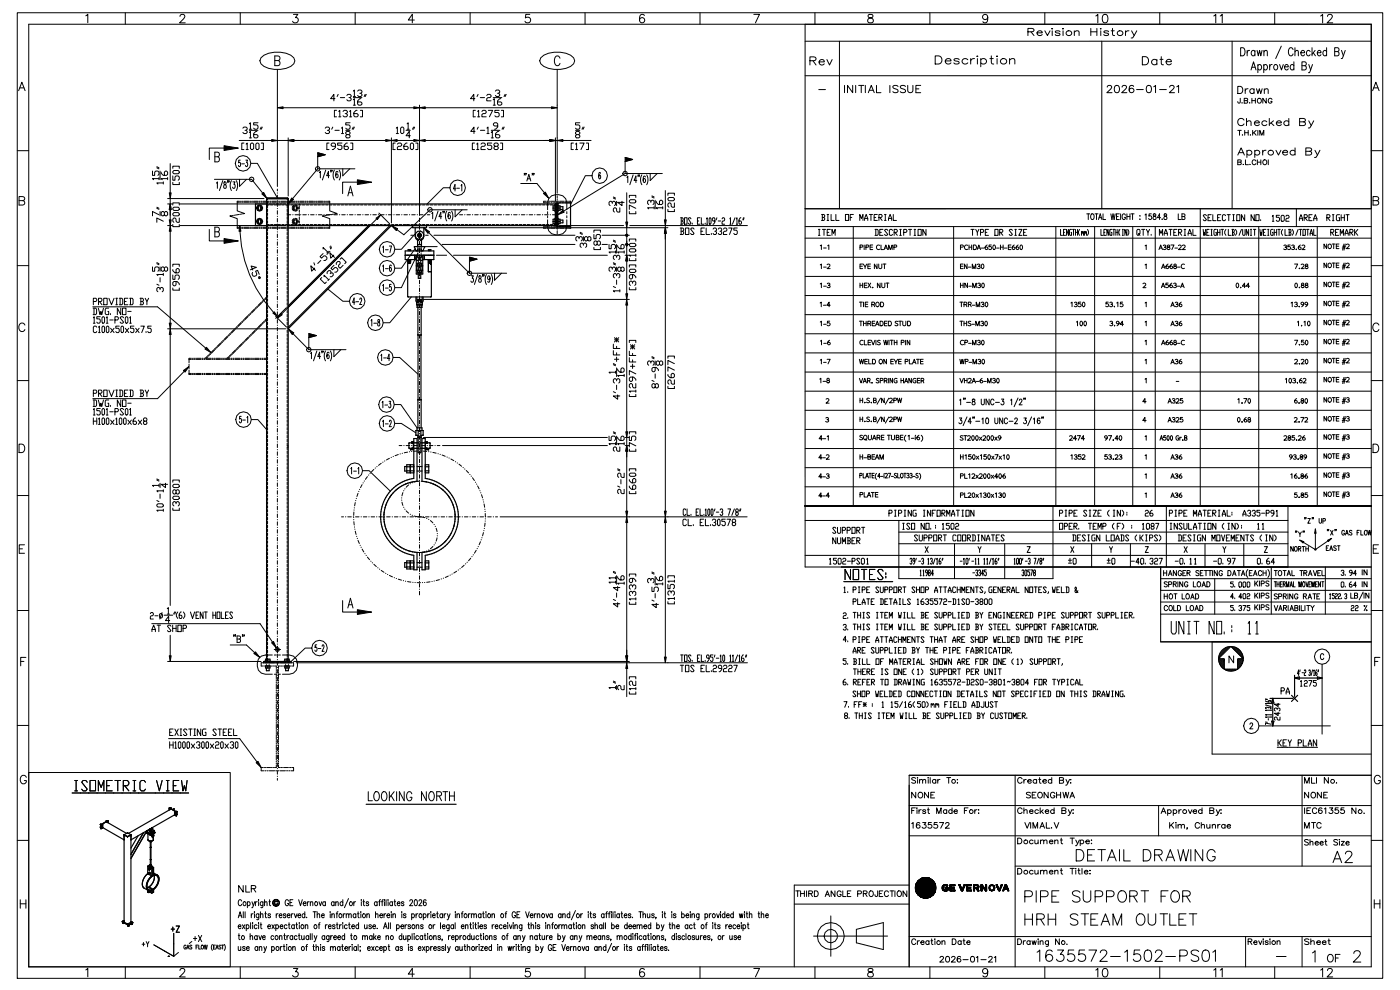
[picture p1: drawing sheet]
<svg xmlns="http://www.w3.org/2000/svg" width="297mm" height="210mm" viewBox="0 0 297 210" stroke-linecap="round" stroke-linejoin="round" font-family="sans-serif">
<g fill="none" stroke="#000" stroke-width=".25">
<path d="M54.7 43.6h.6l.3 .5-.3 .5h-.6l-.2-.5zM54.7 46.5h.6l.3 .4-.3 .5h-.6l-.2-.5zM56.5 43.2h-2.4v4.6h2.4M56.6 42.1v-.2h4.4v.2M61.1 43.2h56.9M78.1 47.8l-17 17M78.4 47.8l-17.3 17.3M82.6 47.8l-21.5 21.6M82.9 47.8l-21.8 21.9M86.4 54.1h.1M86.4 55v7.9M86.5 55.3h.5"/>
<path d="M86.5 55v.6h.5v-.6M86.5 53.2v-.3h.5v.3M86.6 55.6v.2h.3v-.2M86.6 54.1h.1M86.6 55.3h.1M86.8 52.9v.3M86.8 55v.6M86.9 54.1h.1M86.9 55.3h.1M87.4 47.8h3v.5h-3zM87.9 54.1v.9M88 48.3v1.8l.1 .5 .4 .3"/>
<path d="M88.2 54.1v.9h-2.3v-1.8h6v1.8h-2.3v-.9M88.2 53.1v.1M88.2 53.2h.1M88.2 57.3h1.4M88.2 56.4h1.4M88.2 55.2h.4M88.2 56.3h.3M88.2 54.1v4h.4M88.3 56.4v.9M88.5 50.7v1.6M88.5 53.2v-.4h.8v.4M88.5 54.1v.4h.8v-.4"/>
<path d="M88.5 56.4v-.5h.8v.5M88.5 57.3v.4h.8v-.4M88.6 57.7v.4M88.6 57.7v1.3h.6v-1.3M88.6 54.5v1.4M88.6 55.8h-.2v.5M88.7 56.4v.9M88.9 49.5l-.4 .4 .4 .3M88.9 49.5v-.2v.2M88.9 50.2v.2M88.9 50.2h.1M88.9 50.4h.1"/>
<path d="M88.9 49.5h.1M88.9 52.8v.4M88.9 54.1v.4M88.9 55.9v.5M88.9 57.3v.4M88.9 49.5l.4 .4-.4 .3M89.2 56.4v.9M89.2 54.5v1.4M89.2 55.2h.4M89.2 55.8h.2v.5M89.2 57.7v.4M89.3 56.3h.3"/>
<path d="M89.3 50.7v1.6M89.5 56.4v.9M89.6 54.1v4h-.4M89.8 48.3v1.8l-.1 .5-.4 .3M89.9 54.1v.9M90 52.4l-.4 .8M90 52.3h-2.2l.4 .8M90 52.3v.1M90.8 55v2.6h.6M90.8 53.2v-.3h.5v.3M90.8 55v2.6M90.8 55.3h.5"/>
<path d="M90.8 55.6h.5M90.9 55.6v.2h.3v-.2M90.9 54.1h.1M90.9 55.3h.1M91 52.9v.3M91 55v.6M91.2 54.1h.1M91.2 55.3h.1M91.3 55.7v.1M91.3 55.8v.1M91.3 55.8h.1M91.3 55.6l.1 .1"/>
<path d="M91.3 55.6v.4M91.3 55v.6M91.3 55.2h.1M91.3 55.2l.1 .5M91.3 55h.1M91.3 55.9v.1M91.3 56h.1M91.4 55.7v.1M91.4 55.8h.1M91.4 55.1v.5M91.4 55v.1M91.4 56h.1"/>
<path d="M91.4 55.9v.1M91.4 55.9h.1M91.4 54.1h.1M91.4 55v.8M91.4 55.8v7l-4.9 .1M91.9 54.1h-6M117.2 44.1h.4M117.2 46.9h.4M117.6 43.6h-.4v1h.4M117.6 46.5h-.4v.9h.4M117.7 43.2h.3v4.6h-.3zM117.7 43.2v4.6h-56.6"/>
<path d="M117.7 43.4v1.3M117.7 46.3v1.3M118.2 43.4l.1 1.3zM118.2 46.3l.1 1.3zM118.3 43.6h.4v1h-.4M118.3 46.5h.4v.9h-.4M118.3 44.1h.4M118.3 46.9h.4M118.3 43.1l2.6-.1v5l-2.6-.1-.1-.3v-4.2zM118.7 43.8h.6v.6h-.6M118.7 46.6h.6v.6h-.6M86.4 62.9h.1"/>
<path d="M88.1 62.9v.8l.3 .4v-.2M88.3 64v.6h1.2v-.6M88.3 62.9l.1 .8h.9M88.4 64.6v.5h1v-.5M88.4 63.9h.1M88.4 63.9l.2 .1M88.6 64.7v6.2M88.6 70.9v.1M88.6 63.5v.2M88.6 71h.1M88.6 71v13.7h.6v-13.7M88.6 71h.6"/>
<path d="M88.6 63.5h.1M88.6 63.5h.6M88.6 64v.6M88.6 64h.6M88.6 63.7l-.2 .2M88.9 64.6v.5M89.2 63.7l.2 .2M89.2 64v.6M89.2 63.5h.1M89.2 71h.1M89.2 63.5v.2M89.2 64.7v6.3"/>
<path d="M89.4 63.9l-.2 .1M89.4 63.9h.1M89.5 62.9v.7l-.2 .1M89.7 62.9v.8l-.3 .4v-.2M86.2 98.9h-.4v.9h.4M86.2 99.8h1.5M86.2 98.9h1.5M86.9 98.5v1.7M86.9 98.9h.1M86.9 99.8h.1M87.2 95l-.2 .3 .3-.3M87.2 93.8h.1"/>
<path d="M87.2 93.8l.1-.2 .2 .2M87.4 95h.1M87.4 93.8h.1M87.5 93.8h-.1M87.5 95h.1M87.5 93.8h.1M87.5 95v.3l-.1-.3M87.6 93.8l-.9 .1v1l.7 .1M87.7 98.9h.1M87.7 99.8h.1M87.7 98.5h-1.5v1.7h1.5M87.7 92.9h.7v9.1a7.6 7.6 0 0 0-7 7.5 7.6 7.6 0 0 0 7 7.6v3.6h-.7v-3a8.2 8.2 0 0 1-7-8.2 8.2 8.2 0 0 1 7-8.1z"/>
<path d="M87.7 93.6v1.7M88.1 92.2h.1M88.1 91.2v1M88.1 92.2h.5M88.2 91.2h-.1M88.2 91.2h1.4M88.4 91.2v-.5h1v.5M88.4 98.9h1M88.4 95h.2M88.4 93.8h.2M88.4 99.8h1M88.6 92.2v.5"/>
<path d="M88.6 84.7v6M88.6 84.7h.1M88.7 91.3h-.1v4.6h.6v-4.6h-.1M88.7 91.3h.1M88.8 91.3h.3M88.9 90.7v.5M89.1 91.3h.1M89.2 84.7h.1M89.2 95h.2M89.2 93.8h.2M89.2 84.7v6M89.2 92.2v.5"/>
<path d="M89.4 92.9h.7v8.5a8.2 8.2 0 0 1 7 8.1 8.2 8.2 0 0 1-7 8.2v3h-.7v-3.6a7.6 7.6 0 0 0 7.1-7.6 7.6 7.6 0 0 0-7.1-7.5zM89.6 91.2h.1M89.7 91.2v1h-.5M90.1 95.3h.1M90.1 93.6h.1M90.1 98.5h.8v1.7h-.8M90.1 99.8h.8M90.1 98.9h.8M90.1 93.8l1 .1v1.1M90.3 95v.3l.2-.3M90.3 95h.1M90.3 93.8h.1"/>
<path d="M90.3 93.8l.2-.2 .1 .2M90.3 95h-.2M90.4 93.8h.1M90.4 95h.7M90.4 95h.1M90.5 95l.3 .3-.2-.3M90.6 93.8h.1M91.1 95h.1M86.2 119.2h-.4v1h.4M86.2 119.3h1.5M86.9 118.8v1.8M86.9 119.2h.1"/>
<path d="M87.7 119.2h.1M87.7 118.8h-1.5v1.8h1.5M88.4 119.2h1M90.1 118.8h.8v1.8h-.8M90.1 119.3h.8M56.5 139.7v-97.6h4.6v97.6M56.7 139.7v.4M60.8 139.7v.4M86.2 120.1h1.5M86.9 120.2h.1M87.7 120.2h.1M88.4 120.2h1"/>
<path d="M90.1 120.1h.8M55.9 140.2h5.8v.2h-5.8zM56.2 140.2h1.1M56.3 141.1h.9v.4h-.9zM56.3 140.1v-.4h.9v.4M56.5 141.5v.6h.5v-.6M56.7 141.1v.4M60.2 140.2h1.2M60.3 141.1h1v.4h-1zM60.3 140.1v-.4h1v.4M60.5 141.5v.6h.6v-.6M60.8 141.1v.4"/>
<path d="M269.1 148h4.9M269.5 152.8h.5l-.3 1zM269.7 148v5.8M269.7 148l.3 1h-.5zM273.7 147.3l1.3 1.3M274.3 143.1v4.5M274.3 143.7h5.9M274.3 143.7l1-.3v.5zM275 147.3l-1.3 1.3M279.2 143.4l1 .3-1 .2zM21.3 174.7h.1M21.3 175.3h.1"/>
<path d="M21.3 174.7v.1M21.3 175.2h.1M21.3 174.6l.1 .1M21.3 174.8l.1 .1M21.3 175.3l.1 .1M21.4 174.7h.1M21.4 174.7l-.1 .1M21.4 174.9h.1M21.4 175.2h.1M21.4 175.2l-.1 .1M21.4 175.4h.1M21.4 174.7v.9"/>
<path d="M21.4 175.4v.1M21.4 174.9l.1 .1M21.4 175.5h.1M21.5 174.8v.1M21.5 175h.1M21.5 175.5h.1M21.5 174.7h.1M21.5 174.9l.1 .1M21.5 174.9v.1M21.5 175.4v.1M21.5 174.7h-.1M21.5 174.8h.1"/>
<path d="M21.5 175.3v.1M21.5 175.3l.1 .1M21.5 174.7v.1M21.5 175.3h.1M21.6 174.7h-.1M21.6 175h-.1M21.6 175.5h-.1M21.6 175.3h-.1M21.6 175.5l-.2 .1M21.6 175.2h.1M21.6 174.8v.2M21.6 175.4l-.1 .1"/>
<path d="M21.6 174.7h.1M21.6 174.7l.1 .1M21.6 174.7l-.1 .1M21.6 175.3h.1M21.6 175.2v.1M21.7 174.7v.1M21.7 175.3h.1M21.7 174.8h.1M21.7 174.8h-.1M21.7 174.8l-.1 .2M21.7 175.3l-.1 .1M21.7 175.5h-.1"/>
<path d="M21.7 175.3v.2M21.8 174.6v.8M21.8 175.4h.1M21.8 174.6h.1M21.8 175.4l4.5 2.6M21.8 174.5v.1M21.8 175.4l-.1 .1M21.8 174.5h.1M22.5 174.1h.1M22.5 174v.1M22.5 174h.1M22.5 174.1l4.3 2.5"/>
<path d="M22.5 173.9v.1M22.5 173.9h.1M22.6 173.9v.1M22.6 174h.1M22.7 174h-.1M22.7 174.2h.1M22.7 174.2v.1M22.7 174.1v.1M22.7 174.1h.1M22.8 174.1h.1M22.8 174.1l-.1 .1M22.8 174l-.1 .1"/>
<path d="M22.8 174v.1M22.8 174h.1M22.8 174.1v.1M22.8 174l.1 .1M22.9 173.9h.1M22.9 174v.1M22.9 174.1h.1M22.9 174.1h-.1M22.9 174.1v.2l-.1-.1M22.9 173.9l-1.5 .8M22.9 173.9v.2M22.9 174.2v.2"/>
<path d="M26.3 177.1v.1M26.3 178h.1M26.3 176.9v18.5M26.3 177.1h.1M26.3 176.9h.1M26.3 176.9l.7 .4M26.4 176.9h-.1M26.4 176.9l.6 .4M26.4 176.9h.1M27 176.5l-.6 .4M27 177.3h.1M27 176.5h.1"/>
<path d="M27.1 176.5h.1M27.1 177.3h-.1M27.1 176.5l.6 .3M27.1 177.3h.1M27.7 176.8v.1M27.7 176.9l-.6 .4M27.7 176.9h.1M27.7 176.9l-.7 .4M27.7 176.9l.1 18.6M27.7 178h.1M27.7 177.1h.1M27.8 177.1v.1"/>
<path d="M29.3 177.1l-1.6 2.6M30.4 176.5l-2.7 4.5M30.4 176.4l-2.7 4.7M31.1 176l-3.4 5.9M31.1 176.3v.1M31.1 176.2v.3M31.1 176.5v.1M31.1 176.2h.1M31.1 176.4h.1M31.1 176.4l.6 .3h.4M31.1 176.6l.6 .3M31.1 176.2v.4"/>
<path d="M31.1 176.2l.6 .3M31.2 176.1h.1M31.2 176l-3.5 5.9M31.2 176h.1M31.2 176v.1M31.2 176.6h.1M31.3 176.1h-.1M31.3 176v.1M31.3 176.7l.1 1.3M31.3 176.7h.1M31.4 178h.1M31.4 178v.1"/>
<path d="M31.4 178.1h.1M31.4 178.1l.4 .1M31.5 175.9h-.1M31.5 175.8v.1M31.7 175.9v.1M31.7 176l.1 .1M31.7 175.9h.1M31.7 175.7v.2M31.7 176.5v.4M31.7 176.9h.1M31.8 176.1h.1M31.8 175.7h.1"/>
<path d="M31.8 178.3l.1 .1M31.8 178.3h.1M31.8 175.9h.1M31.8 176.2h.2M31.8 175.6v.1M31.8 178.2h.2M31.8 178.2v.1M31.8 178.3h.2M31.8 176.9h.2M31.8 175.8v.1M31.8 178.4v4.9M31.9 179.5v.1"/>
<path d="M31.9 175.9v.1M31.9 176.5h.1M31.9 176.9v.1M31.9 175.7h.1M31.9 175.8h-.1M31.9 176.5l.1-.1-.1 .1M31.9 179.6h.1M31.9 178.3h.1M31.9 176.9h.1M31.9 176h.1M31.9 175.8h.1M31.9 175.7l.1 .3"/>
<path d="M31.9 177h.1M31.9 178.3v.1M31.9 175.7l.1 .1M31.9 175.7v.1M32 177h-.1M32 175.8h.1M32 179.6h-.1M32 178.2v.1M32 176h-.1M32 177h.1M32 176.9h.1M32 176.5h-.1"/>
<path d="M32 176h.1M32 176.9v.1M32 179.6h.1M32 176.9h.3M32 178.3v5.5M32 178.3h.1M32 178.2h.1M32.1 176h-.1M32.1 175.6h-.1M32.1 175.6h.1M32.1 176.1h.1M32.1 178.2l-.2 .2"/>
<path d="M32.1 175.6v.1M32.1 175.5v.1M32.1 175.7h.1M32.1 175.5h.1M32.1 175.7l-.2 .1M32.1 176h.1M32.1 175.9h.1M32.2 175.5h.1M32.2 175.9h.1M32.2 175.7h.1M32.2 175.7h-.1M32.2 176l-.1 .1"/>
<path d="M32.2 175.9v.1M32.2 175.7l-.1 .3M32.2 175.7l.5 .3M32.2 176.9v.4M32.2 177l.2 .1M32.2 177.1l.2 .1M32.2 175.6l-.1 .1M32.2 175.4h.1M32.2 175.5v.1M32.2 177.3h.1M32.2 175.4l.1 .1M32.2 175.6h.1"/>
<path d="M32.2 176.7h-.1M32.3 175.5l-.1 .1M32.3 175.5h.1M32.3 176.7h.1M32.3 176.7v.2M32.3 176.7h-.1M32.3 176.3l.1 .1M32.3 176.9l.1 .1M32.3 177.2h.1M32.3 177.2l-.1 .1M32.4 176.7h.1M32.4 177.5h.1"/>
<path d="M32.4 176.9h.1M32.4 176.7h-.2M32.4 176.4h.1M32.4 176.6v.4M32.4 177.2v.3M32.4 177.1v.1M32.4 177v.1M32.4 177h.1M32.5 176.9h-.1M32.5 177.5h-.1M32.5 177.2h-.1M32.5 177.2h.1"/>
<path d="M32.5 177.5h.1M32.5 176.9h.1M32.5 177.1v.1M32.5 178l-.5 .2M32.5 176.3v.1M32.5 176.6v1.4M32.5 176.4h-.1M32.5 176.3l-.1 .1M32.5 178h.1M32.5 176.6l-.1 .1M32.5 177h-.1M32.5 177h.1"/>
<path d="M32.5 176.6l.1 .1M32.5 176.3h-.2M32.5 176.6h.1M32.5 176.9v.4l-.2-.1M32.5 176.9l-.1 .1M32.5 176.3h.1M32.6 176.1h.1M32.6 176.4l-.9 .1M32.6 177h-.1M32.6 177l-.1 .2M32.6 176.4h.1M32.6 176.5h.1"/>
<path d="M32.6 176.5v.2M32.6 176.5l-.1 .1M32.7 176.1h-.1M32.7 176.4h.1M32.7 176.4l-.1 .1M32.7 176l-.1 .1M32.7 176h.1M32.7 176v.1M32.7 176.1l-.1 .6M32.7 176.1l-.1 .3M32.7 176.3v.1M35.9 171.2l1.5 .8"/>
<path d="M35.9 171.2v.2M35.9 171.5v.1M35.9 171.4v.1h.1M35.9 171.4h.1M35.9 171.3v.1M35.9 171.3h.1M35.9 171.3l.1 .1M36 171.3h-.1M36 171.3h.1M36 171.4v.1M36 171.4h.1M36 171.4l.1 .1"/>
<path d="M36.1 171.3v.1M36.1 171.2l.1 .1M36.1 171.4h.1M36.1 171.5h-.1M36.1 171.3h.1M36.1 171.4v.1M36.1 171.5h.1M36.2 171.3h.1M36.2 171.2h.1M36.2 171.2v.1M36.3 171.2v.1M36.3 171.4l-9.1 5.2"/>
<path d="M36.3 171.3h.1M36.7 171.6h.1M36.7 171.5v.1M36.7 171.5h.1M36.9 171.4v.3M36.9 171.4l-.2 .1M37 171.8h.1M37 172.7l.1 .1M37 172.7l-9.2 5.3M37 172.7h.1M37 171.8v.1M37 171.9v.7"/>
<path d="M37.1 172.6v.2M37.1 172.8h.1M37.1 172.6h.1M37.1 172.1v.1h.2M37.1 172.1h.1M37.1 172v.1M37.2 172.5h-.1M37.2 172h-.1M37.2 172.5h.1M37.2 172h.1M37.2 172.6h-.1M37.2 172.6h.1"/>
<path d="M37.2 172l-.1 .1M37.2 172l.1 .1M37.2 172.6v.2M37.2 172.1v.1M37.2 172.8l.2 .1M37.2 172.5l.1 .1M37.2 172.8h.1M37.2 172.3h.1M37.3 172v.2M37.3 172.8h-.1M37.3 172.6h-.1M37.3 172.6v.1"/>
<path d="M37.3 172.1h-.1M37.3 172.1v.1M37.3 172.6h.1M37.3 172.1h.1M37.3 172.8h.1M37.3 172h.1M37.3 172.3h.1M37.3 172.7l-.1 .1M37.3 172.7h.1M37.3 172.7v.1M37.3 172.2h.1M37.3 172.2v.1"/>
<path d="M37.4 172v.9M37.4 172.5h.1M37.4 172h.1M37.4 172.7h.1M37.4 172.5l.1 .1M37.4 172.2h.1M37.4 172l.1 .1M37.5 172.5h-.1M37.5 171.9l-.1 .1M37.5 172.5h.1M37.5 171.9h.1M37.5 172.6l-.1 .1"/>
<path d="M37.5 172.1l-.1 .1M37.5 172.1h-.1M37.5 171.9v.1M37.5 172v.1M37.5 172.6h.1M37.5 172h.1M77.6 170.4h19.1M25.9 195.3l1.3 .7M25.9 195.3l1.3 .8M26 195.3h.1M26 195.5h.1M26 195.4v.1"/>
<path d="M26 195.2v.1M26 195.4h.1M26 195.2h.1M26.1 195.2v.1M26.1 195.5v.1M26.1 195.2l.1-.1 .1 .1M26.1 195.2h-.1M26.1 195.3h.1M26.1 195.2l-.2 .1M26.1 195.6h.1M26.1 195.5h.1M26.1 195.3l.1 .1"/>
<path d="M26.1 195.7h.1M26.1 195.4h.1M26.1 195.6v.1M26.2 195.5h.1M26.2 195.4h.1M26.2 195.7h.1M26.2 195.5l.1 .1M26.2 195.6h.1M26.2 195.6v.1M26.3 195.3l-.1 .1M26.3 195.5l-.2 .1M26.3 195.2l-.2 .1"/>
<path d="M26.3 195.3h-.2M26.3 195.5v.1M26.3 195.3v.1M26.3 195.2h.1M26.3 195.2v.1M26.3 195.3h.1M26.3 195.4h.1M26.3 195l-.1 .1M26.3 195.4l.7 .4M27 195.8h.1M27.1 195.8h-.1M27.1 196l.1 .2"/>
<path d="M27.1 196.1h.1M27.1 195.9h.1M27.1 196h.1M27.1 195.8v.1M27.1 195.8l.1 .1M27.1 195.8h.1M27.1 195.9l.1 .1M27.1 196.1l.1 .1M27.1 196.2l.1 .1M27.2 196.1h.1M27.2 196.3h.1M27.2 196.1v.1"/>
<path d="M27.2 195.9h.1M27.2 196.2h.1M27.2 196v.1M27.3 196.1h-.1M27.3 196.2h-.1M27.3 196h-.1M27.3 195.9h-.1M27.3 196.3h-.1M27.3 196.1h.1M27.3 196.3h.1M27.3 195.9v.1M27.3 195.8v.1"/>
<path d="M27.3 196.1v.2M27.3 195.8l-.1 .1M27.3 195.9h.1M27.3 196.1v.1M27.3 195.8h.1M27.3 195.8h-.2M27.3 196h.1M27.4 196l-.1 .1M27.4 195.9h-.1M27.4 195.8v.1M27.4 195.9h.1M27.7 195.5h.1"/>
<path d="M27.7 195.4l-.5 .3M27.7 195.4v.1M27.7 195.3l.3 .1M27.7 195.4h.1M27.8 195.5v.1M27.8 195.8h.1M27.8 195.4v.1M27.8 195.6h.1M27.8 195.8v.1M27.8 195.9h.1M27.9 195.6h.1M27.9 195.8h.1"/>
<path d="M27.9 195.7h.1M27.9 195.9h.1M27.9 195.3l-.1 .1M27.9 195.8v.1M28 195.6h-.1M28 195.8h-.2M28 195.5h.1M28 195.8h.1M28 195.5h-.2M28 195.5l-.2 .1M28 195.8h-.1M28 195.7v.1"/>
<path d="M28 195.5v.1M28 195.4v.1M28 195.4l.2 .1M28 195.7h.1M28.2 195.5l-1 .5M28.2 195.5l-1 .6M31.2 188.1l.2-.1 .9 .5M31.3 188.6l.1 .1M31.3 183.5v1.6M31.3 188.6l.1 .2M31.3 185.1v.1M31.3 185.1l-.5 .5a1.97 1.97 0 0 0-.2 2.6l.8 .5"/>
<path d="M31.3 183.5l1 .5M31.3 183.5l.9 .5M31.3 185.1h.1M31.3 185.2h.1M31.3 188.9l.1 .2M31.4 185.1h-.1M31.4 185.2h.1M31.4 185v.1M31.4 188.8v.1M31.4 185.1h.1M31.4 185.2v.1M31.4 188.9h.1"/>
<path d="M31.4 185.3h.1M31.4 189.1h.1M31.4 188.7h.1M31.4 188.9l.1 .1M31.4 185h.1M31.5 185h.1M31.5 188.9h.1M31.5 185.3h.1M31.5 189.1h.1M31.5 185.1v.1M31.5 184.1h.1M31.5 184.1v.1"/>
<path d="M31.5 184.2h.1M31.5 184.9l-.1 .1M31.5 188.8h-.1M31.5 185.2h.1M31.5 189h.1M31.5 188.8h.1M31.5 184.9h.1M31.5 185v.1M31.5 185l.1 .1M31.5 185h-.1M31.5 188.8l.1 .2M31.5 185.2v.1"/>
<path d="M31.5 189v.1M31.5 184v.1M31.5 185.1h.1M31.5 188.7v.1M31.5 184.2l.1 .1M31.5 185.1l.1 .1M31.5 188.7l.1 .1M31.5 188.9l.1 .1M31.6 185.2l-.1 .1M31.6 189.1h-.1M31.6 189h.1M31.6 184.3h.1"/>
<path d="M31.6 185.2h.1M31.6 189l-.1 .1M31.6 185.3l.6 .3M31.6 184h.1M31.6 188.8h-.1M31.6 183.4v.2M31.6 187.9v.2M31.6 187.9l.8 .5M31.6 183.4h.1M31.6 183.9h.1M31.6 184.9l.1 .2M31.6 184.9l-.1 .1"/>
<path d="M31.6 184.9h-.1M31.6 188.8l.6-.1v.6M31.6 185.1v.2M31.6 189v.1M31.6 188.8l.1 .3M31.7 184h.1M31.7 183.9h.1M31.7 184.3h-.1M31.7 184h-.2M31.7 184h-.1M31.7 184.3h.1M31.7 183.4v.2"/>
<path d="M31.7 183.4h.1M31.7 184.2h.1M31.7 189.1h.1M31.7 185.2h.1M31.7 185.1v.1M31.7 184.8l.1 .2M31.7 184.8l-.1 .1M31.7 184.8l-.2 .1M31.7 185.2l-.1 .1M31.7 185.1h-.1M31.7 183.4l.1 .2M31.7 189l.5 .3"/>
<path d="M31.8 183.3l-.1 .1M31.8 183.6h.1M31.8 184h.1M31.8 183.9v.1M31.8 183.3h.1M31.8 183.3l-.2 .1M31.8 184.3h.1M31.8 184.2l-.2 .1M31.8 184v.1M31.8 183.6v.1M31.8 183.3h-.1M31.8 184.2h.1"/>
<path d="M31.8 184.1h.1M31.8 183.3l.1 .1M31.8 184.1v.1M31.8 188.8h.1M31.8 183.2v.1M31.8 184l.1 .1M31.8 185l-.1 .2M31.8 188.8l-.2 .3M31.8 183.6l.1 .1M31.8 183.2h.1M31.8 188.8l-.2 .2M31.8 185l-.1 .1"/>
<path d="M31.9 184.1v.1M31.9 183.6h.1M31.9 182.1h-.1M31.9 182.1h.1M31.9 183.3h.1M31.9 184.1h.1M31.9 183.7h.1M31.9 183.3v.1M31.9 182.2h.1M32 183.7h-.1M32 183.3h-.1M32 183.8h.1"/>
<path d="M32 183.7h.1M32 182.1l-.1 .1M32 183.3h.1M32 183.6h.1M32 182.1h.1M32 183.2h.1M32 183.5l.1 .4M32 183.4v.1M32 183.4h.1M32.1 183.2v.1M32.1 183.2l-.2 .1M32.1 183.3l-.2 .1"/>
<path d="M32.1 183.3h.1M32.1 183.4h.1M32.1 183.3v.1M32.1 183.4v.1M32.1 183.5h.1M32.2 183.5v.1M32.2 184v1.6M32.2 185.6a2.36 2.36 0 0 0-.9 3M32.2 183.6h.1M32.2 183.6v.3M32.2 183.6l.4 .2M32.2 183.7l.2 .2"/>
<path d="M32.3 183.6v.1M32.3 184v1.7l-.7 .6a1.51 1.51 0 0 0 0 2.3l.7-.1M32.3 188.5l-.1 .8M32.3 189l.1 .1M32.3 185.5l.1 .1M32.3 184h-.1M32.3 183.6h.1M32.3 183.7h.1M32.4 183.9v1.7M32.4 188.4v.7M32.6 183.8v1.6h.7M32.6 185l.7 .4"/>
<path d="M32.6 183.8l-.2 .1M32.7 185.5l-.3 .1M32.7 185.5a.9 .9 0 0 1 .9 .4 .9 .9 0 0 1-.1 1l-.4 .8-.7 .7M32.7 185.5h.1M32.7 185.5v.6l-.2 .8-.9 1M33.3 185.4a2.12 2.12 0 0 1-.6 2.9l-.3 .8M201.3 187.5h1.1v.2h-.8v.3h.6v.2h-.6v.4h.8v.2h-1.1zM203.2 187.5h.2l.5 1 .4-1h.3l-.6 1.3h-.2z"/>
<circle cx="55" cy="46.9" r=".65"/>
<circle cx="55" cy="44.1" r=".65"/>
<circle cx="88.9" cy="49.9" r=".35"/>
<circle cx="88.9" cy="49.9" r=".92"/>
<circle cx="58.8" cy="137.6" r=".4"/>
</g>
<g fill="none" stroke="#000" stroke-width=".21">
<path d="M3.7 2.7h289.3v204.6h-289.3zM4 19.2l.6-1.8 .7 1.8M4.2 18.6h.9M6.1 5.1h284.5v199.8h-284.5zM18.2 3.4l.4-.4v1.8M26.6 2.7v2.4M38.1 3.5l.4-.5 .6 .2a.56 .56 0 0 1-.2 .8l-.8 .8h1.2M50.9 2.7v2.4M55.3 12.3a5.6 5.6 0 0 1 7 0l.2 .6-.2 .6a5.6 5.6 0 0 1-7 0l-.2-.6zM58.2 12.8h.7a.56 .56 0 0 1 .4 .6 .56 .56 0 0 1-.4 .5h-.7v-2h.7l.4 .2v.5l-.4 .2M58.8 14.7v24.8M62.2 3h.9l-.5 .7a.6 .6 0 0 1 .5 1 .6 .6 0 0 1-1.1-.2"/>
<path d="M71.7 20l-.3 .5M74.9 19.3l.2-.2v1.4M75.3 2.7v2.4M75.8 19.3l.2-.2h.5l.2 .4-.5 .3M76.5 19.8l.2 .2-.2 .5h-.5l-.2-.3M77.4 20l-.2 .5M77.6 20l-.2 .5M87.8 4.2h-1.3l.9-1.2v1.8M99.6 2.7v2.4M101.3 20l-.2 .5M105 19.3l.2-.2h.5l.2 .4-.5 .3M105.7 19.8l.2 .2-.2 .5h-.5l-.2-.3"/>
<path d="M107 20l-.2 .5M107.3 20l-.3 .5M112.3 3h-.9l-.1 .8a.63 .63 0 0 1 1 0 .63 .63 0 0 1-.1 1 .63 .63 0 0 1-.9-.3M114.6 12.3a5.6 5.6 0 0 1 7 0l.2 .6-.2 .6a5.6 5.6 0 0 1-7 0l-.2-.6zM118.1 14.7v26.2M118.7 12.3a.61 .61 0 0 0-.8-.4 .61 .61 0 0 0-.4 .7v.5a.61 .61 0 0 0 .4 .8 .61 .61 0 0 0 .8-.5M124 2.7v2.4M136.5 3.3a.52 .52 0 0 0-.7-.2 1.03 1.03 0 0 0 .3 1.7 .56 .56 0 0 0 .5-.5 .56 .56 0 0 0-.5-.6 .56 .56 0 0 0-.6 .5M148.3 2.7v2.4M159.7 3h1.2l-.8 1.8M170.6 5.1v115h120M171.6 12.9l1.1-.1 .2-.4-.4-.4h-.9v1.8"/>
<path d="M172.3 12.9l.6 .9M172.7 2.7v2.4M173.5 19h1.4M173.6 13.1h1.1a.59 .59 0 0 0-.8-.4 .59 .59 0 0 0-.3 .9 .59 .59 0 0 0 .9 .1l.2-.2M175.2 12.6l.6 1.2 .5-1.2M177.9 8.7v35.5M179 18.1v1.5M180.7 18.1v1.5l-1.1-1.5v1.5M181.3 18.1v1.5M182 18.1h1.1M182.5 18.1v1.5M183.4 18.1v1.5"/>
<path d="M184 19.6l.6-1.5 .7 1.5M184 3.1a.36 .36 0 0 0 .2 .6 .64 .64 0 0 1 .7 .3 .64 .64 0 0 1 0 .8h-.6a.52 .52 0 0 1-.4-.5 .52 .52 0 0 1 .5-.5l.3-.1a.36 .36 0 0 0 .2-.6zM184.2 19.1h.8M185.7 18.1v1.5h1M188.6 18.1v1.5M190.3 18.3a.64 .64 0 0 0-1.1 .2l1.1 .7v.2l-.4 .2-.7-.2M191.9 18.3a.64 .64 0 0 0-1.1 .2l1.1 .7v.2l-.4 .2-.7-.2M192.4 18.1v1.1a.56 .56 0 0 0 .5 .4 .56 .56 0 0 0 .6-.4v-1.1M194.1 18.8h.6M195.1 18.1h-1v1.5h1M197.1 2.7v2.4M198.2 11.8h.7a.87 .87 0 0 1 .7 .9 .87 .87 0 0 1-.7 .9h-.7z"/>
<path d="M200.3 12.9h1.2a.62 .62 0 0 0-.8-.5 .62 .62 0 0 0-.3 .9 .62 .62 0 0 0 .9 .2l.2-.2M203.3 12.7a.73 .73 0 0 0-1.2 0l.4 .2 .7 .2 .1 .2a.73 .73 0 0 1-1.2 0M205.1 12.7a.66 .66 0 0 0-1-.2 .66 .66 0 0 0 0 1 .66 .66 0 0 0 1-.2M205.7 12.4v1.2M206.5 12.4a.68 .68 0 0 0-.8 .5M207 11.9h.2zM207.1 12.4v1.2M207.8 12.7a.66 .66 0 0 1 1-.2 .66 .66 0 0 1 0 1 .66 .66 0 0 1-1-.2M207.8 12.4v1.7M209.3 3.6a.56 .56 0 0 1-.7 .5 .56 .56 0 0 1-.3-.9 .56 .56 0 0 1 .9 .1 1.25 1.25 0 0 1-.4 1.5h-.4l-.1-.2M209.8 12.4h.7M210.1 11.8v1.4l.1 .3 .4 .1"/>
<path d="M211.2 11.9h.2zM211.3 12.4v1.2M213.9 12.7a.78 .78 0 0 1 1.1-.2l.1 1.1M213.9 12.4v1.2M217.8 6.7h1.1l.2-.4-.4-.3h-.9v1.5M218.5 6.7l.6 .8M219.8 7h1.1a.56 .56 0 0 0-.8-.5 .56 .56 0 0 0-.3 .8 .56 .56 0 0 0 .9 .2l.2-.2M221.4 2.7v2.4M221.4 6.5l.6 1 .5-1M222.9 6.1h.2zM223 6.5v1M224.6 6.7l-.3-.2-.6 .1v.3l.8 .2 .1 .2-.3 .2h-.6l-.1-.2"/>
<path d="M225.2 6.1h.2zM225.3 6.5v1M227.7 6.8a.72 .72 0 0 1 .9-.2l.1 .9M227.7 6.5v1M231.2 6v1.5M231.2 6.7h1.2M232.2 3.4l.4-.4v1.8M232.4 6v1.5M233.2 6.1h.2zM233.3 6.5v1M233.5 8.7v35.5M233.8 3.1a.58 .58 0 0 1 .9 .3 .91 .91 0 0 1-.6 1.4 1.15 1.15 0 0 1-.3-1.7z"/>
<path d="M234.6 18.5l.4-.4h.3l.3 .3-.3 .5-.7 .7h1.1M234.9 6.7l-.3-.2-.6 .1v.3l.8 .2 .1 .2-.3 .2h-.6l-.1-.2M235.5 6.5h.6M235.8 6v1.2v.3h.4M236.4 18.2a.55 .55 0 0 1 .8 .2v.4a.67 .67 0 0 1-.6 .8 .94 .94 0 0 1-.2-1.4zM237.8 18.5l.3-.4h.3l.3 .3-.2 .5-.8 .7h1.1M238.5 6.5v1M239.3 6.5a.61 .61 0 0 0-.8 .5M239.8 6.5l.6 1M240.2 18.3v-.1a.55 .55 0 0 0-.8 .2 .87 .87 0 0 0 .4 1.2 .5 .5 0 0 0 .5-.4 .5 .5 0 0 0-.5-.6 .5 .5 0 0 0-.5 .5M240.9 19h1.4M240.9 6.5l-.8 1.5h-.4"/>
<path d="M242.1 12h.6a.89 .89 0 0 1 .7 .9 .89 .89 0 0 1-.7 .8h-.6zM243.1 18.2a.55 .55 0 0 1 .8 .2l.1 .4a.67 .67 0 0 1-.6 .8 .94 .94 0 0 1-.3-1.4zM244.5 18.4l.4-.3v1.5M245.2 12.8a.61 .61 0 0 0-1-.1 .61 .61 0 0 0 0 .9 .61 .61 0 0 0 1-.1M245.2 12.6v1.1M245.7 19h1.5M245.8 2.7v2.4M245.8 12.6h.7M246.1 12v1.4l.1 .2 .4 .1M247.1 13.1h1.1a.59 .59 0 0 0-.8-.4 .59 .59 0 0 0-.2 .8 .59 .59 0 0 0 .8 .1l.2-.1M247.9 18.5l.3-.4h.3l.3 .3-.2 .5-.8 .7h1.1M249.4 18.4l.4-.3v1.5"/>
<path d="M257.2 3.4l.4-.4v1.8M258.6 3.4l.4-.4v1.8M261.1 8.7v35.5M262.3 18.3h.5a.8 .8 0 0 1 .6 .8 .8 .8 0 0 1-.6 .7h-.5zM262.9 10.1a.92 .92 0 0 1 1 .6 .92 .92 0 0 1-.3 1.1h-.7zM263.9 18.8v1M264.3 10.7v1.1M264.5 18.8a.5 .5 0 0 0-.6 .4M264.8 10.7a.47 .47 0 0 0-.5 .5M265.1 14.8l.5-1.7 .6 1.7M265.3 14.2h.7M265.8 19a.5 .5 0 0 0-.8-.1 .5 .5 0 0 0 0 .8 .5 .5 0 0 0 .8-.1"/>
<path d="M265.8 18.8v1M265.9 10.9a.38 .38 0 0 0-.3-.2 .38 .38 0 0 0-.4 .2v.4a.46 .46 0 0 0 .5 .5l.2-.2M265.9 10.7v1.1M266.3 18.8l.3 1 .3-1 .3 1 .3-1M266.4 10.7l.3 1.1 .2-1.1 .3 1.1 .3-1.1M266.6 13.9a.38 .38 0 0 1 .3-.2 .38 .38 0 0 1 .4 .2l.1 .4a.47 .47 0 0 1-.6 .5l-.2-.2M266.6 13.7v1.7M267.8 13.9l.1-.1a.36 .36 0 0 1 .6 .1l.1 .4a.47 .47 0 0 1-.5 .5l-.3-.2M267.8 13.7v1.7M267.8 11l.4-.3 .3 .1 .1 1M267.8 10.7v1.1M267.9 19.1l.4-.3 .4 .1 .1 .9"/>
<path d="M267.9 18.8v1M269.1 13.7v1.1M269.6 13.7a.47 .47 0 0 0-.5 .5M270.1 13.8a.51 .51 0 0 1 .7 .5 .51 .51 0 0 1-.7 .4l-.2-.4zM270.1 2.7v2.4M271.2 13.7l.4 1.1 .4-1.1M271.5 9.8l-1.2 2.6M272.2 14.2h.8l-.1-.4a.36 .36 0 0 0-.6 .1l-.1 .4a.47 .47 0 0 0 .6 .5l.2-.2M274 10.5a.51 .51 0 0 0-.6-.4 .51 .51 0 0 0-.4 .7v.4a.51 .51 0 0 0 .4 .6 .51 .51 0 0 0 .6-.4M274.2 13.9a.38 .38 0 0 0-.4-.2 .38 .38 0 0 0-.3 .2l-.1 .4a.47 .47 0 0 0 .5 .5l.3-.2M274.2 13.1v1.7M274.4 11l.4-.3 .3 .1v1"/>
<path d="M274.4 10.1v1.7M275.7 11.2h.8l-.2-.4a.37 .37 0 0 0-.6 .1v.4a.46 .46 0 0 0 .5 .5l.3-.2M275.9 13.9h.6l.3 .2v.4l-.3 .3h-.6v-1.7h.6l.3 .2v.3l-.3 .3M277.4 13.7l.3 1.1M277.6 10.9a.38 .38 0 0 0-.3-.2 .38 .38 0 0 0-.4 .2v.4a.47 .47 0 0 0 .5 .5l.2-.2M278 10.1v1.7M278.1 13.7l-.5 1.6-.3 .1M278.3 11.2l.5 .6M278.7 10.7l-.7 .8M279.2 11.2h.7l-.1-.4a.52 .52 0 0 0-.6 .5 .52 .52 0 0 0 .6 .5l.1-.2M279.9 3.4l.4-.4v1.8M281.1 10.9a.38 .38 0 0 0-.3-.2 .38 .38 0 0 0-.4 .2l-.1 .4a.47 .47 0 0 0 .6 .5l.2-.2"/>
<path d="M281.1 10.1v1.7M281.3 3.5l.4-.5 .6 .2a.56 .56 0 0 1-.2 .8l-.9 .8h1.2M282.8 10.9h.6l.3 .2 .1 .4-.4 .3h-.6v-1.7h.6l.3 .2 .1 .3-.4 .3M284.3 10.7l.4 1.1M285.1 10.7l-.6 1.6-.3 .1M290.6 16h-120M290.6 8.7h-120M290.9 19.2l.7-1.8 .7 1.8M291.1 18.6h.9M3.7 31.9h2.4M32.3 36.2v1h.5v-.7l.2-.3h.5l.2 .3v.4l-.2 .3M33.2 35.6l.5 .2"/>
<path d="M33.2 35.3l.5 .3M33.7 37.8h-1.4l.2 .3M33.7 37.6v.5M33.9 36.2v1.9M34.1 36.5v.2l.5 .5h.7l.2-.3v-.4l-.2-.3-.5 .3v.7M34.6 38.8h-1.4l.3 .2M34.6 38.5v.5M35.5 37.8h-1.4l.3 .3M35.5 37.6v.5M36.1 34.7v6.2M36.6 38.7v.4h1.4v-.4M36.6 37.3v.9h.5v-.7l.2-.2h.5l.2 .2v.5l-.2 .2"/>
<path d="M36.6 35.7v-.5h1.4v.5M36.9 36.1h.9l.2 .5-.2 .2h-.9l-.3-.2zM45.4 38h7.9l2.4 2.9M45.5 33.2h.6a.58 .58 0 0 1 .4 .6 .58 .58 0 0 1-.4 .5h-.6v-2.1h.6l.3 .2 .1 .4-.4 .4M45.9 38.8l.2-.3v1.4M47.2 38.3l-.7 2.1M47.5 38.6v.4a.46 .46 0 0 1 .4 .4 .46 .46 0 0 1-.3 .5 .51 .51 0 0 1-.2-.5 .51 .51 0 0 1 .5-.4v-.4zM47.5 31.4h-3.1v2.4M48.3 38.3l-.1 .4M48.5 38.3v.4M49.1 38.3a2.1 2.1 0 0 0 0 2.1M49.4 38.5h.4l-.2 .6a.41 .41 0 0 1 .2 .4 .41 .41 0 0 1-.4 .3l-.1-.1"/>
<path d="M50.1 38.3a2.1 2.1 0 0 1 0 2.1M50.7 29.8h6.9M50.8 38v1.5l1.4-1.5M50.9 33.9h-.3v.6a.44 .44 0 0 1 .5 .3 .44 .44 0 0 1-.3 .5l-.3-.3M51.2 34.7h.6M51.5 27.2l.2-.3h.5l.2 .5-.5 .2M51.7 30.3h-.5v1.4h.5M52.1 33.9h.4l-.2 .6a.47 .47 0 0 1 .2 .4 .47 .47 0 0 1-.3 .4l-.2-.3M52.2 27.6l.2 .2-.2 .5h-.5l-.2-.2M52.2 30.5l.2-.2v1.4M52.2 31.7h.4M52.8 26.2l.3-.2v1.4"/>
<path d="M52.8 28.1l.3-.3v1.4M52.8 27.4h.5M52.8 27.6h1.9M52.8 29.2h.5M53.1 30.5l.2-.2 .5 .2v1l-.3 .2-.4-.2zM53.2 34.6h1.3l4.3 7.3M54.2 30.5l.2-.2 .5 .2v1l-.2 .2-.5-.2zM54.4 27.8h-.2l-.4 .5v.7l.2 .2h.4l.3-.2-.3-.5h-.6M54.7 26h-.9v.5h.6l.3 .2v.5l-.3 .2h-.4l-.2-.2M55.4 30.3h.4v1.4h-.4M55.4 26.9l-.3 .5M55.6 26.9l-.2 .5"/>
<path d="M58.8 29.8h2.3M60 22.8h27.7M61.1 29.2v12.3M62.3 29.8h19.4M67.3 32.4l1.6 .4-1.6 .4v2.6M67.3 35.8l-5.3 6.3M67.3 35.8h7.9M67.7 36.6l.2-.3v1.4M68.9 27.2l.2-.3h.5l.2 .3-.2 .4h-.2M69 36.1l-.7 2M69.6 27.6l.2 .2-.2 .5h-.5l-.2-.2M69.7 30.3h-.4v1.4h.4"/>
<path d="M69.8 37.2h-.6l.4-.9v1.4M70.1 36.1l-.1 .3M70.4 36.1l-.1 .3M70.5 26.9l-.2 .5M70.9 36.1a2.1 2.1 0 0 0 0 2M71 27.6h.9M71 20.9h-.9l.7-.9v1.4M71.1 31h-.7l-.2-.5 .2-.2h.5l.2 .2v.7l-.5 .5h-.2M71.3 23.4h-.4v1.4h.4M71.6 36.5l-.1-.2a.93 .93 0 0 0-.1 1.4 .41 .41 0 0 0 .3-.5 .41 .41 0 0 0-.4-.3l-.2 .3M71.8 23.6l.2-.2v1.4M71.8 24.8h.4"/>
<path d="M71.9 36.1a2.1 2.1 0 0 1 0 2M72.1 20.7h.9M72.4 27.2l.2-.3v1.4M72.4 28.3h.4M72.5 30.3h-.9v.5h.6l.3 .2v.5l-.3 .2h-.4l-.2-.2M72.6 35.8v1.5l1.5-1.5M72.7 23.6l.2-.2h.5l.2 .4-.4 .3M73.3 27.6h.9M73.4 24.1l.2 .2-.2 .5h-.5l-.2-.3M73.5 28.5l-.2-.2 .2-.5h.5l.2 .3-.2 .4h-.5l-.2 .3 .2 .4h.5l.2-.2-.2-.5M73.5 20.2l.2-.2h.5l.2 .2v.3l-.4 .2M73.6 30.3h-.2l-.5 .5v.7l.3 .2h.4l.2-.2-.2-.5h-.7"/>
<path d="M74.1 23.6l.2-.2v1.4M74.1 24.8h.4M74.2 26h-.9v.5h.7l.2 .2v.5l-.2 .2h-.5l-.2-.2M74.2 20.7l.2 .2-.2 .5h-.5l-.2-.3M74.3 30.3h.5v1.4h-.5M74.9 26.9l-.3 .5M74.9 21.1l.2-.2v1.4M74.9 20.7h1.8M74.9 22.3h.4M74.9 20.5h.4M75.1 26.9l-.2 .5M75.7 23.4h-.3l-.4 .4v.7l.2 .3h.5l.2-.3-.2-.4h-.7"/>
<path d="M75.7 38.6h-3.1v2.4M76.4 23.4h.4v1.4h-.4M76.5 20.9h-.3l-.4 .5v.7l.2 .2h.5l.2-.5-.2-.2h-.7M82.9 29.2v18M83.8 30.3h-.5v1.4h.5M84 27.2l.2-.3v1.4M84 28.3h.4M84.2 29.8h3.5M84.2 30.5l.2-.2h.5l.2 .2-.2 .5h-.5l-.2 .2v.5h.9M85.1 26.9l.5 .3v.9l-.2 .2-.5-.2v-.9zM86 27.6h1M86.3 26.2l.2-.2v1.4"/>
<path d="M86.3 30.3h-.3l-.4 .5v.7l.2 .2h.5l.2-.2-.2-.5h-.7M86.3 27.4h.4M87 28.8h-1l.7-1v1.4M87 30.5l.2-.2 .4 .2v1l-.2 .2-.4-.2zM87.6 26.9l-.2 .5M87.9 26.9l-.3 .5M88.1 30.3h.5v1.4h-.5M88.9 22.3v23.4M90.1 29.8h26.4M90.1 22.8h26.8M95.3 39.8h-1.4l-3.4 3.4M96.8 39.9h.6"/>
<path d="M97.7 39.4l.2-.3v1.4M100.6 30.3h-.5v1.4h.5M100.6 20.9h-.9l.7-.9v1.4M100.7 27.8h-.9l.6-.9v1.4M100.7 23.4h-.4v1.4h.4M101 30.5l.2-.2v1.4M101 31.7h.5M101.2 23.6l.2-.2v1.4M101.2 24.8h.5M101.4 26.9l-.3 .5M101.8 20.7h.9M101.8 27.6h.9"/>
<path d="M101.9 30.5l.3-.2h.4l.2 .2-.2 .5h-.4l-.3 .2v.5h.9M102.1 23.6l.2-.2h.5l.2 .2-.2 .5h-.5l-.2 .2v.5h.9M103.1 20.2l.3-.2h.4l.3 .2-.3 .5h-.4l-.3 .2v.5h1M103.2 27.2l.2-.3v1.4M103.2 28.3h.4M103.5 23.4h.9l-.7 1.4M104.1 28.1l.2-.3v1.4M104.1 27.6h1.8M104.1 29.2h.5M104.2 30.3h-.9v.5h.7l.2 .2v.5l-.2 .2h-.5l-.2-.2M104.5 21.1l.3-.2v1.4M104.5 20.7h1.9"/>
<path d="M104.5 22.3h.5M104.9 31l-.2-.2 .2-.5h.5l.2 .5-.2 .2h-.5l-.2 .5 .2 .2h.5l.2-.2-.2-.5M105.5 26.7h-.7l-.2-.5 .2-.2h.4l.3 .2v.7l-.5 .5h-.2M105.7 27.8h-.2l-.5 .5v.7l.2 .2h.5l.2-.2-.2-.5h-.7M105.8 23.4h-.9v.4h.7l.2 .3v.4l-.2 .3h-.5l-.2-.3M106 30.3h.5v1.4h-.5M106.1 20.9h-.2l-.5 .5v.7l.3 .2h.4l.3-.2-.3-.5h-.7M106.2 23.4h.5v1.4h-.5M106.6 26.9l-.2 .5M106.9 26.9l-.3 .5M110.4 38.9h3.4l1.6 2M111.2 36.8l-.1 .3"/>
<path d="M111.5 36.8l-.1 .3M111.7 38.3l.4-1.3 .4 1.3M111.8 37.9h.5M112.9 36.8l-.2 .3M113.2 36.8l-.1 .3M117.7 29.8h.4M117.7 29.2v13.5M119.3 29.8h6M121.5 30.3h-.5v1.4h.5M122 30.5l.2-.2v1.4M122 27.6h.9M122 31.7h.4"/>
<path d="M122.2 28.5l-.2-.2 .2-.5h.5l.2 .3-.2 .4h-.5l-.2 .3 .2 .4h.5l.2-.2-.2-.5M122.9 26h-.9v.5h.7l.2 .2v.5l-.2 .2h-.5l-.2-.2M122.9 30.3h.9l-.7 1.4M123.6 26.9l-.3 .5M123.8 26.9l-.2 .5M124.3 30.3h.4v1.4h-.4M125.4 37.2h-1.3l-3.2 6.2M127.3 36.7l-.2-.2a1.06 1.06 0 0 0 0 1.4 .53 .53 0 0 0 0-.8l-.2 .4M132.5 33.4l1.6 .4-1.6 .4v2.6M132.5 36.8l-13.1 7.9M132.5 36.8h7.9M132.8 37.6l.2-.3v1.4"/>
<path d="M134.2 37l-.7 2.1M135 38.2h-.6l.4-.9v1.4M135.3 37.1l-.1 .3M135.5 37.1l-.1 .3M136 37a2.1 2.1 0 0 0 0 2.1M136.8 37.5l-.2-.2a.94 .94 0 0 0 0 1.4 .41 .41 0 0 0 .2-.5 .41 .41 0 0 0-.4-.3l-.1 .3M137 37a2.1 2.1 0 0 1 0 2.1M137.8 36.8v1.5l1.5-1.5M262.3 32.9l.7-1.6 .7 1.6M262.3 34.4l.7 .1v.2l-.2 .2h-.5v-1l.7 .1v.3l-.2 .1M262.3 27.6h.7M262.6 32.3h.9"/>
<path d="M262.7 27.6v1.1M262.8 20.8v1h-.4l-.1-.3M263.2 21.8h.1M263.3 28.6h.1M263.5 34.8v.1M263.6 25.5a.73 .73 0 0 0-1.1-.2 .73 .73 0 0 0 0 1.1 .73 .73 0 0 0 1.1-.1M263.7 21.3l.7 .1v.3l-.3 .2h-.4v-1.1l.7 .1v.2l-.3 .2M263.8 27.6v1.1M263.8 28.1h.7M263.9 33.9v1h.7M264.2 25.9a.66 .66 0 0 1 .8-.2l.1 .9M264.2 25.1v1.5"/>
<path d="M264.2 32.1a.57 .57 0 0 1 .9-.2 .57 .57 0 0 1 0 .9 .57 .57 0 0 1-.9-.2M264.2 31.8v1.6M264.5 27.6v1.1M264.8 21.8h.1M264.9 34.8v.1M265 28.6h.1M265.3 20.8v1.1M265.3 21.3h.7M265.5 27.6v1.1M265.7 28.1l.5 .6M265.8 26h1.1a.54 .54 0 0 0-.7-.4 .54 .54 0 0 0-.3 .8 .54 .54 0 0 0 .8 .1l.2-.1M265.9 32.1a.57 .57 0 0 1 .9-.2 .57 .57 0 0 1 0 .9 .57 .57 0 0 1-.9-.2"/>
<path d="M265.9 31.8v1.6M266 20.8v1.1M266.1 34.1a.44 .44 0 0 0-.5-.2 .44 .44 0 0 0-.2 .6 .41 .41 0 0 0 .3 .4 .41 .41 0 0 0 .4-.2M266.2 27.6l-.7 .7M266.5 33.9v1M266.5 34.4h.7M266.6 27.6v1.1M267 28.7v-1.1l.4 1.1 .4-1.1v1.1M267.2 33.9v1M267.6 31.8v1.1M268.3 31.8a.58 .58 0 0 0-.7 .5M268.3 20.8v1.1l-.7-1.1v1.1"/>
<path d="M268.5 25.8a.57 .57 0 0 0-.9-.1 .57 .57 0 0 0 0 .8 .57 .57 0 0 0 .9-.1M268.8 33.9v1M269 25.1v1.5M269.3 26l.7 .6M269.6 21.1a.44 .44 0 0 0-.6-.2 .44 .44 0 0 0-.2 .6 .39 .39 0 0 0 .4 .4 .39 .39 0 0 0 .4-.4h-.3M269.9 25.6l-.9 .7M270.4 31.8l.5 1.1 .6-1.1M270.5 26h1a.54 .54 0 0 0-.7-.4 .54 .54 0 0 0-.3 .8 .54 .54 0 0 0 .9 .1l.1-.1M271.8 32.3h1.1a.54 .54 0 0 0-.8-.4 .54 .54 0 0 0-.2 .8 .54 .54 0 0 0 .8 .1l.2-.2M273.1 25.8a.57 .57 0 0 0-.8-.1 .57 .57 0 0 0 0 .8 .57 .57 0 0 0 .8-.1M273.1 25.1v1.5M274.4 32.1a.57 .57 0 0 0-.8-.2 .57 .57 0 0 0 0 .9 .57 .57 0 0 0 .8-.2"/>
<path d="M274.4 31.3v1.6M275.4 25.8l1.2 .2v.3l-.4 .3h-.8v-1.5l1.2 .1v.5l-.4 .1M276.7 32.1l1.2 .1 .1 .4-.5 .3h-.8v-1.6l1.2 .2v.4l-.4 .2M277.3 25.6l.6 1M278.4 25.6l-.8 1.4-.3 .1M278.7 31.8l.5 1.1M279.7 31.8l-.8 1.5-.3 .1M290.6 31.9h2.4M3.7 56.3h2.4M4 42.5h.8a.47 .47 0 0 1 .5 .5 .47 .47 0 0 1-.5 .5h-.8v-1.8h.8l.3 .1 .1 .4-.4 .3M32.3 56.6v.9h.5v-.7l.2-.2h.5l.2 .2v.4l-.2 .3M33.2 55.9l.5 .2"/>
<path d="M33.2 55.6l.5 .3M33.2 44.1l.5 .3M33.2 43.9l.5 .2M33.7 45.5l-1.4-.7v.9M33.9 44.8v.9M33.9 56.6v.9M33.9 58.9v.9M34.6 58.2h-1.4l.3 .2M34.6 46.9l-1.4-.7v.9M34.6 57.9v.5M34.8 56.8l.3-.2 .4 .2v.4l-.2 .3-.5-.3v-.4l-.2-.2-.5 .2v.4l.3 .3 .4-.3M34.8 45l.3-.2 .4 .2v.5l-.2 .2-.5-.2v-.5l-.2-.2-.5 .2v.5l.3 .2 .4-.2"/>
<path d="M35.5 47.8h1M35.5 43.2h1M35.5 42.1h20.4M36.1 42.1v1.1M36.1 44.4v2.2M36.1 49v19.5M36.6 58.3v.9h.5v-.7l.2-.2h.5l.2 .2v.5l-.2 .2M36.6 57.1v.3l.5 .4h.7l.2-.2v-.5l-.2-.2-.5 .2v.7M36.6 56.4v-.4h1.4v.4M36.6 47.6v.4h1.4v-.4M36.6 44.1l.3-.2h.9l.2 .5-.2 .2h-.9zM36.6 43.4v-.4h1.4v.4"/>
<path d="M36.9 45h.9l.2 .5-.2 .2h-.9l-.3-.2zM37.3 59.7v.6l-.2 .3-.5-.3v-.4l.3-.2h.6l.5 .4v.2M38 46.2v.9h-.5l-.4-.9-.5 .2v.5l.3 .2M38.1 47.8h22.4M38.1 43.2h22.4M44.4 48.6v2.5h3.1M45.5 49.1h.6a.58 .58 0 0 1 .4 .6 .58 .58 0 0 1-.4 .5h-.6v-2.1h.6l.3 .2 .1 .4-.4 .4M49.1 45.7l-.4 .1 1.6 .5v2.1h.5M49.4 45.7h-.2M49.7 45.6h-.1M50.3 42.9h.5M50.3 48.2h.5"/>
<path d="M50.7 45.4l-.8 .2M50.8 42.6h-.5v2.1l1.5 .5-.3 .1M50.8 49a27.3 27.3 0 0 0 7.2 17.2M51 42.6h.2M51 48.4h.2M51 42.9h.2M51 48.2h.2M51 45.4h-.2M51.3 45.3l-.2 .1M51.4 42.6h.2M51.4 48.4h.2M51.4 42.9h.2"/>
<path d="M51.4 48.2h.2M51.8 42.6h.9M51.8 42.9h.9M51.8 48.4h.9M51.8 48.2h.9M52.9 42.6h.2M52.9 48.4h.2M52.9 42.9h.2M52.9 48.2h.2M53.1 57.2l1.2-.5-1.1-.3 .4 .8M53.3 42.6h.2M53.3 48.4h.2"/>
<path d="M53.3 42.9h.2M53.3 48.2h.2M53.5 57.7l-.1 .3 .2 .4 .3 .2 .4-.2 .1-.3-.2-.6 .4-.2 .3 .8M53.7 42.6h1M53.7 42.9h1M53.7 48.4h1M53.7 48.2h1M54.8 46.6l-.1 .3 .1 .4M54.8 43.8l-.1 .2 .1 .4M54.9 46.7l-.2 .2 .2 .3M54.9 43.8l-.2 .3 .2 .2M54.9 42.6h.2"/>
<path d="M54.9 48.4h.2M54.9 42.9h.2M54.9 48.2h.2M54.9 58.6l.3 .2-.1 .3-.3-.2zM55.1 46.7l.2 .2-.2 .3M55.1 43.8l.2 .3-.2 .2M55.2 46.6l.1 .3-.1 .4M55.2 43.8l.1 .2-.1 .4M55.3 42.6h.2M55.3 48.4h.2M55.3 42.9h.2M55.3 48.2h.2"/>
<path d="M55.7 42.6h.9M55.7 42.9h.9M55.7 48.4h.9M55.7 48.2h.9M56.5 47.6l.2 .2M56.7 60v.5M56.7 59.2v.5M56.7 58.3v.6M56.7 57.5v.6M56.7 56.7v.5M56.7 55.9v.5M56.7 55v.6"/>
<path d="M56.7 54.2v.6M56.7 53.4v.5M56.7 52.6v.5M56.7 51.7v.6M56.7 50.9v.5M56.7 50.1v.5M56.7 49.2v.6M56.7 48.4v.6M56.7 47.6v.5M56.7 46.8v.5M56.7 45.9v.6M56.7 45.1v.6"/>
<path d="M56.7 44.3v.5M56.7 43.5v.5M56.7 42.6v.6M56.7 43.2l-.2 .2M56.7 47.5l.4 .1M56.7 42.1v.3M56.8 42.6h.2M56.8 48.4h.2M56.8 42.9h.2M56.8 48.2h.2M57 43.2h.5M57 47.8h.5"/>
<path d="M57.1 43.4l-.4 .1M57.2 42.6h.2M57.2 48.4h.2M57.2 42.9h.2M57.2 48.2h.2M57.3 43.4h.6M57.3 47.6h.6M57.6 42.6h1M57.6 42.9h1M57.6 48.4h1M57.6 48.2h1M57.8 43.2h.5"/>
<path d="M57.8 47.8h.5M58.1 43.4h.5M58.1 47.6h.5M58.5 43.2h.5M58.5 47.8h.5M58.7 47.6v.2M58.8 40.1v.4M58.8 40.9h.1M58.8 41.4v.7M58.8 42.5v.1M58.8 43v.8M58.8 44.2h.1"/>
<path d="M58.8 44.6v.8M58.8 45.8v.1M58.8 46.3v.7M58.8 47.5h.1M58.8 47.9v.8M58.8 49.1v.1M58.8 49.6v.7M58.8 50.8h.1M58.8 51.2v.8M58.8 52.4v.1M58.8 52.9v.7M58.8 54v.1"/>
<path d="M58.8 54.5v.8M58.8 55.7v.1M58.8 56.2v.7M58.8 57.3v.1M58.8 57.8v.8M58.8 59v.1M58.8 59.5v.7M58.8 42.6h.2M58.8 48.4h.2M58.8 42.9h.2M58.8 48.2h.2M58.9 47.6v.2"/>
<path d="M58.9 43.4h.5M58.9 47.6h.5M59.2 42.6h.2M59.2 48.4h.2M59.2 42.9h.2M59.2 48.2h.2M59.3 43.2h.5M59.3 47.8h.5M59.6 42.6h1M59.6 42.9h1M59.6 48.4h1M59.6 48.2h1"/>
<path d="M59.7 43.4h.5M59.7 47.6h.5M60.1 43.2h.5M60.1 47.8h.5M60.5 43.4l.4 .1M60.8 42.6h.2M60.8 48.4h.2M60.8 42.9h.2M60.8 48.2h.2M60.8 47.8h.3M60.8 43.2h.3M60.9 60v.5"/>
<path d="M60.9 59.2v.5M60.9 58.3v.6M60.9 57.5v.6M60.9 56.7v.5M60.9 55.9v.5M60.9 55v.6M60.9 54.2v.6M60.9 53.4v.5M60.9 52.6v.5M60.9 51.7v.6M60.9 50.9v.5M60.9 50.1v.5"/>
<path d="M60.9 49.2v.6M60.9 48.4v.6M60.9 47.6v.5M60.9 46.8v.5M60.9 45.9v.6M60.9 45.1v.6M60.9 44.3v.5M60.9 43.5v.5M60.9 42.6v.6M60.9 43.2l.2 .2h.2M60.9 47.5l-.4 .1M60.9 42.1v.3"/>
<path d="M61.1 45.5h.5M61.2 42.6h.2M61.2 48.4h.2M61.2 42.9h.2M61.2 48.2h.2M61.3 47.6h-.2l-.2 .2M61.6 42.6h.9M61.6 42.9h.9M61.6 48.4h.9M61.6 48.2h.9M61.6 43.4h.6M61.6 47.6h.6"/>
<path d="M61.9 47.1l.3 .4M61.9 44.2l.3 .5M62 45.5h.1M62.2 46.4l-.3 .4M62.2 43.5l-.3 .5M62.3 43.6h.5l.3 .5-.3 .5h-.5l-.3-.5zM62.3 46.5h.5l.3 .4-.3 .5h-.5l-.3-.5zM62.4 46.6l-.1 .3 .1 .4M62.4 43.8l-.1 .2 .1 .4M62.4 46.7l-.1 .2 .1 .3M62.4 43.8l-.1 .3 .1 .2M62.4 43.4h.6"/>
<path d="M62.4 47.6h.6M62.5 46.3l.5 .1M62.5 43.4l.5 .2M62.5 45.5h.8M62.7 46.7l.2 .2-.2 .3M62.7 43.8l.2 .3-.2 .2M62.7 46.6l.2 .3-.2 .4M62.7 43.8l.2 .2-.2 .4M62.7 42.6h.2M62.7 48.4h.2M62.7 42.9h.2M62.7 48.2h.2"/>
<path d="M63 47.4l-.5 .2M63 44.6l-.5 .1M63.1 42.6h.2M63.1 48.4h.2M63.1 42.9h.2M63.1 48.2h.2M63.2 46.7v.5M63.2 43.8v.6M63.3 43.4h.5M63.3 47.6h.5M63.4 43.7v.5M63.4 44.5v.5"/>
<path d="M63.4 45.3v.5M63.4 46v.5M63.4 46.8v.5M63.4 43.2v.3M63.4 47.5v.3M63.5 42.6h1M63.5 42.9h1M63.5 48.4h1M63.5 48.2h1M63.7 45.5h.1M64.1 43.4h.5M64.1 47.6h.5"/>
<path d="M64.2 45.5h.7M64.7 42.6h.2M64.7 48.4h.2M64.7 42.9h.2M64.7 48.2h.2M64.9 43.4h.5M64.9 47.6h.5M65.1 42.6h.2M65.1 48.4h.2M65.1 42.9h.2M65.1 48.2h.2M65.3 45.5h.1"/>
<path d="M65.5 42.6h.9M65.5 42.9h.9M65.5 48.4h.9M65.5 48.2h.9M65.7 43.4h.6M65.7 47.6h.6M65.8 45.5h.8M66.5 55.7l.2 .5M66.5 43.4h.6M66.5 47.6h.6M66.6 42.6h.2M66.6 48.4h.2"/>
<path d="M66.6 42.9h.2M66.6 48.2h.2M66.7 56.8l-.7 .7-.1-1.2 .9 1M67 45.5h.1M67 42.6h.2M67 48.4h.2M67 42.9h.2M67 48.2h.2M67.4 43.4h.5M67.4 47.6h.5M67.4 42.6h1M67.4 42.9h1"/>
<path d="M67.4 48.4h1M67.4 48.2h1M67.5 45.5h.7M68 55.2l-.7 .6M68.2 43.4h.5M68.2 47.6h.5M68.2 58.8l-.3 .3 .9 1 .4-.3M68.5 53.7l-.7 .7 .3 .3 .5-.5h.4l.3 .3v.4l-.3 .3h-.4M68.5 52.8v-.4l.9 1M68.6 42.6h.2M68.6 48.4h.2M68.6 42.9h.2"/>
<path d="M68.6 48.2h.2M68.6 45.5h.1M68.7 58.6v-.3l.9 1M68.7 45.7l-.4 .1 1.6 .5v2.1h-.5M69 42.6h.2M69 48.4h.2M69 42.9h.2M69 48.2h.2M69 43.4h.6M69 47.6h.6M69 45.7h-.2M69.1 45.5h.8"/>
<path d="M69.3 58v-.3l.3-.4 .5 .2-.1 .5M69.3 45.6h-.1M69.4 42.6h.5v2.1l1.5 .5-.3 .1M69.4 42.9h.5M69.4 48.2h.5M69.6 53.2l-.3 .4M69.8 59.1l-.3 .3M69.8 43.4h.6M69.8 47.6h.6M69.9 53.2l-.6 .7M69.9 52.3l.2 .5M70.1 52.1l.1 .5"/>
<path d="M70.1 57.8l.5 .2v.3l-.3 .3h-.3M70.3 45.4l-.8 .2M70.3 45.5h.1M70.6 45.4h-.2M70.6 43.4h.6M70.6 47.6h.6M70.7 54.1l-.6 .6-.2-1.1 1 .9M70.8 45.5h.7M70.8 56.2l-.7 .7 .4 .3 .4-.5h.4l.3 .3v.3l-.3 .4h-.4M70.9 45.3l-.2 .1M71.3 56v-.3l.3-.3h.3l.2 .5-.3 .3v.3l.3 .4 .6-.7M71.5 43.4h.5"/>
<path d="M71.5 47.6h.5M71.9 45.5h.1M72.1 54.9l.3-.3 1 1-.4 .3M72.3 43.4h.5M72.3 47.6h.5M72.4 45.5h.8M73.1 43.4h.6M73.1 47.6h.6M73.6 45.5h.1M73.7 41.5l.6-2 .5 2M73.9 40.8h.7M73.9 43.4h.6"/>
<path d="M73.9 47.6h.6M74.1 45.5h.7M74.8 43.4h.5M74.8 47.6h.5M75.2 45.5h.1M75.6 43.4h.5M75.6 47.6h.5M75.7 45.5h.8M76.4 43.4h.5M76.4 47.6h.5M76.9 45.5h.1M77.2 43.4h.6"/>
<path d="M77.2 47.6h.6M77.4 45.5h.7M78 43.4h.6M78 47.6h.6M78.5 45.5h.1M78.9 43.4h.5M78.9 47.6h.5M79 45.5h.8M79.7 43.4h.5M79.7 47.6h.5M79.8 46.4l-20.1 20.2M80.2 45.5h.1"/>
<path d="M80.3 45.1l2.3 2.3M80.5 43.4h.5M80.5 47.6h.5M80.7 45.5h.7M81.1 56.4l.2-.3v1.4M81.1 52.4l.2-.3v1.4M81.3 43.4h.6M81.3 47.6h.6M81.7 56.9h.6M81.7 52.9h.6M81.8 45.5h.1M82.1 43.4h.6"/>
<path d="M82.1 47.6h.6M82.3 45.5h.7M82.5 52.1h.5l-.4 1.4M82.9 56.3l-.1-.2a1.06 1.06 0 0 0 0 1.4 .43 .43 0 0 0 .2-.4 .43 .43 0 0 0-.4-.4l-.1 .4M83 43.4h.5M83 47.6h.5M83.5 45.5h.1M83.8 43.4h.5M83.8 47.6h.5M83.9 45.5h.8M84.6 43.4h.5M84.6 47.6h.5"/>
<path d="M85.1 45.5h.1M85.4 43.4h.6M85.4 47.6h.6M85.6 45.5h.7M86.2 47.6v.2M86.2 43.4h.6M86.2 47.6h.6M86.4 47.6v.2M86.8 45.5h.1M87.1 49.9h.5M87.1 43.4h.5M87.1 47.6h.5"/>
<path d="M87.2 45.5h.8M87.9 43.4h.5M87.9 47.6h.5M88 52.7l-2.9 4.1h-1.4M88 49.6l-2.9 3.2h-1.4M88 49.9h.1M88.4 45.5h.1M88.5 50.9l.3 .1M88.5 49.9h.8M88.5 50l.5 .2M88.6 52.5v-.7h.6v.7M88.6 52.8v.6"/>
<path d="M88.6 53.7v.4M88.6 53.6l-3.5 7.3h-1.4M88.7 43.4h.5M88.7 47.6h.5M88.9 45.5h.7M88.9 46.2v.8M88.9 47.4h.1M88.9 47.9v.7M88.9 49v.1M88.9 49.5v.7M88.9 50.7h.1M88.9 51.1v.8"/>
<path d="M88.9 52.3v.1M88.9 52.8v.7M88.9 54h.1M88.9 54.4v.8M88.9 55.6v.1M88.9 56.1v.7M88.9 57.3h.1M88.9 57.7v.8M88.9 58.9v.1M88.9 59.4v.7M89 49.5l-.5 .2M89.2 49.6v.5"/>
<path d="M89.2 53.7v.4M89.2 52.8v.6M89.3 50.9l-.3 .1M89.5 43.4h.6M89.5 47.6h.6M89.7 49.9h.1M89.7 52.3h3M90.1 45.5h.1M90.2 49.9h.5M90.3 43.4h.6M90.3 47.6h.6M90.5 45.5h.6"/>
<path d="M90.9 49.3l8.6 8.6M90.9 48.3h50.6M91.2 43.4h.5M91.2 47.6h.5M91.5 45.3l.2-.3v1.4M92 49.9h29.8M92 43.4h.5M92 47.6h.5M92.5 54.1h2.2M92.8 43.4h.6M92.8 47.6h.6M92.8 44.7l-.7 2.1"/>
<path d="M93.6 45.9h-.6l.4-.9v1.4M93.6 43.4h.6M93.6 47.6h.6M93.7 51.8h28.1M93.9 44.8v.3M94.2 44.8l-.1 .3M94.4 43.4h.6M94.4 47.6h.6M94.7 44.7a2.12 2.12 0 0 0 0 2.1M95.3 43.4h.5M95.3 47.6h.5M95.4 45.2l-.1-.2a.93 .93 0 0 0-.1 1.4 .41 .41 0 0 0 .3-.5 .41 .41 0 0 0-.4-.3l-.1 .3"/>
<path d="M95.7 44.7a2.12 2.12 0 0 1 0 2.1M96.1 43.4h.5M96.1 47.6h.5M96.1 54.1h32.6M96.4 44.5v1.4l1.5-1.4M96.6 40h-.5l.3-.9v1.4M96.9 43.4h.6M96.9 47.6h.6M97.4 45.5h.6M97.7 43.4h.6M97.7 47.6h.6M98.5 45.5h.1"/>
<path d="M98.6 43.4h.5M98.6 47.6h.5M98.9 45.5h.8M99 44.5h-7.9l-5.5 5.2-1.5-1M99.4 43.4h.5M99.4 47.6h.5M99.5 54.5l1.6 .4-1.6 .4v2.6M99.5 57.9h7.9M99.9 58.4h.4l-.2 .6a.4 .4 0 0 1 .2 .4 .4 .4 0 0 1-.4 .3l-.1-.1M100.1 45.5h.1M100.2 43.4h.5M100.2 47.6h.5"/>
<path d="M100.6 45.5h.7M101 43.4h.6M101 47.6h.6M101.2 58.2l-.7 2.1M101.5 58.5v.4a.47 .47 0 0 1 .5 .4 .47 .47 0 0 1-.4 .5 .51 .51 0 0 1-.1-.5 .51 .51 0 0 1 .4-.4v-.4zM101.8 45.5h.1M101.8 43.4h.6M101.8 47.6h.6M102.2 45.5h.8M102.3 58.2v.4M102.6 58.2l-.1 .4M102.7 43.4h.5"/>
<path d="M102.7 47.6h.5M103.1 58.2a2.11 2.11 0 0 0 0 2.1M103.4 45.5h.1M103.5 43.4h.5M103.5 47.6h.5M103.8 58.9l-.1 .3a.36 .36 0 0 1-.4-.3 .36 .36 0 0 1 .4-.4l.1 1.1-.2 .2-.2-.2M103.9 45.5h.7M104.1 58.2a2.11 2.11 0 0 1 0 2.1M104.3 43.4h.5M104.3 47.6h.5M104.8 57.9v1.5l1.5-1.5M105.1 45.5h.1"/>
<path d="M105.1 43.4h.6M105.1 47.6h.6M105.5 45.5h.8M105.9 43.4h.6M105.9 47.6h.6M106.7 45.5h.1M106.8 43.4h.5M106.8 47.6h.5M107.2 45.5h.7M107.6 43.4h.5M107.6 47.6h.5M108.3 45.5h.1"/>
<path d="M108.4 43.4h.5M108.4 47.6h.5M108.8 45.5h.8M109.2 43.4h.6M109.2 47.6h.6M110 45.5h.1M110 43.4h.6M110 47.6h.6M110.5 45.5h.7M110.9 43.4h.5M110.9 47.6h.5M111.6 45.5h.1"/>
<path d="M111.7 43.4h.5M111.7 47.6h.5M112.1 45.5h.8M112.5 43.4h.6M112.5 47.6h.6M113.3 45.5h.1M113.3 43.4h.6M113.3 47.6h.6M113.8 45.5h.7M114.1 43.4h.6M114.1 47.6h.6M114.9 45.5h.1"/>
<path d="M115 43.4h.5M115 47.6h.5M115.4 45.5h.8M115.7 42.6h-.5v.4h.7M115.8 43.4h.5M115.8 47.6h.5M115.9 42.6h.2M115.9 48.4h.2M115.9 48h-.7v.4h.5M116 44.4v-1.4a1.87 1.87 0 0 1 2.4-1.7l.9 .2 .6 .6 .2 .9v1.4M116 46.6v1.4a1.87 1.87 0 0 0 2.4 1.8l.9-.3 .6-.6 .2-.9v-1.4M116 44.9v.4"/>
<path d="M116 45.7v.5M116.2 48h.3M116.2 43h.3M116.3 42.6h.2M116.3 48.4h.2M116.6 45.5h.1M116.6 43.4h.6M116.6 47.6h.6M116.7 42.6h.9M116.7 48.4h.9M116.7 48h.3M116.7 43h.3"/>
<path d="M117.1 45.5h.6M117.3 43h.7v.6M117.4 43.4h.3M117.4 47.6h.3M117.7 44.5h.3M117.7 44.4h.5M117.7 43.8h.5M117.7 43.7h.3M117.7 47.2h.5M117.7 47.3h.3M117.7 46.5h.3M117.8 42.6h.2"/>
<path d="M117.8 48.4h.2M118 44.9v1.2M118 47.4v.6h-.7M118 43.9v.2M118 44.4v.2M118 46.4v.2M118 46.9v.3M118.1 47.4v1.1M118.1 45.8v1M118.1 44.2v1M118.1 42.6v1M118.1 41.5v.5"/>
<path d="M118.1 42.2v.1M118.1 43.8v.2M118.1 45.5v.1M118.1 47.1v.1M118.1 48.7v.1M118.1 49v.5M118.2 42.6h.2M118.2 48.4h.2M118.2 44.9v1.2M118.2 47.4v.6h.7M118.2 43.9v.2M118.2 44.4v.2"/>
<path d="M118.2 46.4v.2h-.5M118.2 46.9v.3M118.5 47.8h13.7M118.6 42.6h.9M118.6 48.4h.9M118.9 43h-.7v.6M119.1 48h.3M119.1 43h.3M119.7 42.6h.2M119.7 48.4h.2M119.7 48h.3M119.7 43h.3"/>
<path d="M120.1 42.6h.2M120.1 48.4h.2M120.1 44.9v.4M120.1 45.7v.5M120.3 48h.6v.4h-.4M120.5 42.6h.4v.4h-.6M122.7 50.6l-.2-.5-.5 .3v.4l.3 .3M122.7 50.4l.2-.3 .5 .3v.4l-.2 .3M122.9 49.5l.5 .2M122.9 49.2l.5 .3M123.6 52l-.2-.5h-.2l-.3 .2v.5l.3 .2M123.6 51.7l.3-.2 .4 .2v.5l-.2 .2"/>
<path d="M123.6 50.1v1M124.5 50.4l.3-.3 .4 .3v.4l-.2 .3-.5-.3v-.4l-.2-.3-.4 .3v.4l.2 .3 .4-.3M125.9 52.4v.5h1.3v-.5M125.9 49.7v.9h.4v-.7l.2-.2h.5l.2 .2v.5l-.2 .2M125.9 49.2v-.4h1.3v.4M126.5 51.3l.5-.2 .2 .2v.4l-.4 .3-.5-.9-.4 .2v.4l.2 .3 .4-.3M127.6 49.9h5.8M127.6 51.8h1.1M129.1 51.8v.9h.4v-.7l.3-.2h.4l.2 .2v.5l-.2 .2M129.8 57.1l-.3-.5h-.2l-.2 .2v.5l.2 .2M129.8 56.8l.2-.2 .4 .2v.5l-.2 .2M129.8 43.1l-.3-.4-.4 .2v.4l.2 .3"/>
<path d="M129.8 42.9l.2-.2 .4 .2v.4l-.2 .3M130 51.1l.4 .2M130 50.9l.4 .2M130 55.9l.4 .2M130 55.7l.4 .2M130 42l.4 .2M130 41.7l.4 .3M130.4 53.4h-1.3l.2 .2M130.4 53.2v.4M130.7 54.5l-.3-.4-.4 .2v.5l.2 .2M130.7 54.3l.2-.2 .5 .2v.5l-.3 .2M130.7 58.4l-.3-.4-.4 .2v.5l.2 .2"/>
<path d="M130.7 58.2l.2-.2 .5 .2v.5l-.3 .2M130.7 42.7v.9M130.7 51.8v1.8M130.7 56.6v.9M130.7 59.3v1M130.9 52v.3l.5 .4h.6l.3-.2v-.5l-.3-.2-.4 .2v.7M131.4 44v.9h-.5l-.5-.9-.4 .3v.4l.2 .2M131.6 56.8l.2-.2 .5 .2v.5l-.5 .2-.2-.2v-.5l-.5-.2-.2 .2v.5l.2 .2 .5-.2M131.8 42.7v.9l-.9-.7h1.4M132.3 53.4h-1.4l.2 .2M132.3 53.2v.4M132.5 51.8h.9"/>
<path d="M132.5 54.1h.9M132.8 40.8v6.2M132.8 48.3v5.8M132.8 55.3v6.9M133.4 54.8v.4h1.3v-.4M133.4 52.9l.2-.2h.9l.2 .5-.2 .2h-.9zM133.4 51.8l.2-.2h.9l.2 .4-.2 .3h-.9zM133.4 51.1v-.4h1.3v.4M133.4 57.3l.2-.2h.9l.2 .4-.2 .2h-.9zM133.4 56.6v-.5h1.3v.5M133.4 44.8v.5h1.3v-.5M133.4 42.5l.2-.2h.9l.2 .5-.2 .2h-.9z"/>
<path d="M133.4 41.9v-.5h1.3v.5M133.5 47.8h24.9M134.1 59.8l.2-.2 .4 .2v.5l-.2 .2M134.1 58.2v.7l-.3 .2-.4-.2v-.5l.2-.2h.7l.4 .5v.2M134.7 54.1h-1.3l.2 .2M134.7 44.1l-1.3-.6v.9M134.7 53.9v.4M137.9 42.9l-.2-.5-.5 .3v.4l.3 .2M137.9 42.7l.3-.3 .4 .3v.4l-.2 .2M138.2 41.7l.4 .3M138.2 41.5l.4 .2M138.6 44h-1.4l.3 .3"/>
<path d="M138.6 43.8v.5M138.8 42.4v1.9M139.1 42.7v.2l.4 .4h.7l.2-.2v-.4l-.4-.3-.2 .3v.6M140.4 44h-1.3l.2 .3M140.4 43.8v.5M141 40.4v6.2M141 47.8v.5M141 49.5v58.8M141.5 44.4v.4h1.4v-.4M141.5 41.4v-.5h1.4v.5M141.8 41.9h.9l.2 .4-.2 .2h-.9l-.3-.2zM142.9 43v.9h-.4l-.5-.9-.5 .2v.5l.3 .2"/>
<path d="M144.2 48.3h.5l.2 .2-.2 .5M144.2 46.1h.4l.2 .3-.2 .4M144.3 49h.4l.2 .5-.2 .2h-.5M144.3 48.3v1.4M144.4 46.8h.2l.2 .5-.2 .2h-.4M144.4 46.1v1.4M145.1 46.1h.5v1.4h-.5zM145.3 48.3h.7v1.4h-.7zM146.4 46.4l-.1-.3h-.3l-.1 .3 .5 .9-.1 .2h-.3l-.1-.2M146.7 47.3v.2M147.1 48.5l-.2-.2h-.4l-.1 .2 .7 1-.2 .2h-.4l-.1-.2M147.8 46.8h.3"/>
<path d="M148.4 46.1h-.6v1.4h.6M148.6 49h.3M148.6 46.1v1.4h.6M149.3 48.3h-.7v1.4h.7M149.4 47.3v.2M149.6 48.3v1.4h.8M149.7 46.4l.2-.3v1.4M149.7 47.5h.3M150.4 46.1l.3 .3v.9l-.2 .2-.2-.2v-.9zM150.7 49.5v.2M151.1 48.5l.2-.2h.4l.1 .2-.1 .5h-.2M151.5 46.8h-.4l-.1-.2 .1-.5h.3l.1 .3v.7l-.4 .4"/>
<path d="M151.7 49l.1 .2-.1 .5h-.4l-.2-.2M151.9 46.1l-.1 .5M152.2 46.8h.5M152.2 48.5l.2-.2h.4l.1 .5-.3 .2M152.8 49l.1 .2-.1 .5h-.4l-.2-.2M153 46.4l.2-.3h.2l.2 .3-.2 .4h-.2l-.2 .3v.4h.6M153.3 48.5l.2-.2h.4l.1 .2-.1 .5h-.4l-.2 .2v.5h.7M154.4 48.3h.7l-.5 1.4M154.7 46.4l.1-.3v1.4M154.7 47.5h.2M155.8 46.1l-.6 1.4M156 46.4l.2-.3v1.4"/>
<path d="M156 47.5h.3M156.2 48.3h-.7v.5h.6l.1 .2v.5l-.1 .2h-.4l-.2-.2M157 46.1l-.4 .5v.7l.1 .2h.3l.1-.4-.1-.3h-.4M157.6 46.1l-.2 .5M157.7 46.1l-.1 .5M170.6 48h120M170.6 50.5h120M170.6 54.5h120M170.6 58.6h120M173.4 49.9h.4M173.4 48.6h.4M173.6 48.6v1.3"/>
<path d="M173.8 56.1l.3-.1v.9M173.8 52.1l.3-.2v1M174.1 45.4h.5l.2 .3-.2 .4M174.3 46.1h.3l.2 .4-.2 .2h-.5M174.3 45.4v1.3M174.3 48.6h.7M174.5 56.6h.6M174.5 52.5h.6M174.6 48.6v1.3M175.3 56.1a.33 .33 0 0 1 .5-.1 .33 .33 0 0 1-.1 .6l-.4 .3h.6M175.3 45.4h.3M175.3 46.7h.3"/>
<path d="M175.3 49.2h.3M175.4 52.1l.2-.2v1M175.4 45.4v1.3M176 48.6h-.7v1.3h.7M176.1 45.4v1.3h.7M176.3 49.9v-1.3l.3 .8 .4-.8v1.3M177.1 45.4v1.3h.7M179.2 45.4h.6v1.3h-.6zM180.2 46.1h.3M180.8 48v59.2M180.9 45.4h-.7v1.3M182.2 46.7v-1.3l.3 .9 .4-.9v1.3"/>
<path d="M182.2 52.4l.6-.1v-.3l-.6-.1v1M182.2 56.4h.6M182.2 60v1M182.8 56h-.6v.9h.6M182.8 60v1M183 56l.3 .6v.3M183.1 51.9v1M183.2 46.7v-.4l.4-.9 .3 .9v.4M183.2 46.3h.7M183.5 52.4h.5l.1-.4-.6-.1v1M183.7 56l-.4 .6M183.7 60h-.5v1h.5"/>
<path d="M183.9 56.4h.5M184 60l.6 1M184.2 45.4h.7M184.4 52.4h.5M184.5 56h-.6v.9h.6M184.5 60l-.6 1M184.6 45.4v1.3M185 51.9h-.6v1h.6M185.2 46.1h.4M185.4 48.6h.5l.2 .2v.9l-.2 .2h-.5M185.6 48.6v1.3M185.9 56v.9l-.6-.9v.9"/>
<path d="M185.9 45.4h-.7v1.3h.7M186.2 56v.6a.33 .33 0 0 0 .3 .3 .33 .33 0 0 0 .4-.3v-.6M186.3 46.1h.5l.1-.2-.1-.5h-.5v1.3M186.4 52a.46 .46 0 0 0-.7 .4 .46 .46 0 0 0 .7 .4M186.4 46.1l.5 .6M186.4 49.2h.4M186.5 60v1l-.6-1v1M186.7 51.9v1h.6M186.9 60v.7a.33 .33 0 0 0 .3 .3 .33 .33 0 0 0 .3-.3v-.7M187.1 56h.6M187.1 48.6h-.7v1.3h.7M187.4 52.9l.3-1 .4 1"/>
<path d="M187.4 56v.9M187.4 45.4h.4M187.4 46.7h.4M187.5 52.6h.5M187.6 45.4v1.3M187.7 60h.7M188.1 60v1M188.1 48.8l-.1-.2h-.4l-.1 .2 .6 .9-.1 .2h-.4l-.1-.2M188.3 46.7v-.4l.3-.9 .4 .9v.4M188.3 46.3h.7M188.3 52.9v-1l.4 1 .4-1v1M189.1 48.8l-.1-.2h-.4l-.1 .2v.9l.1 .2h.4l.1-.2"/>
<path d="M189.3 45.4v1.3h.7M189.4 52.4l.6-.1v-.3l-.6-.1v1M189.5 49.2h.5l.2-.2-.2-.4h-.5v1.3M189.6 49.2l.6 .7M190.7 49.9h.3M190.7 48.6h.3M190.8 48.6v1.3M191.5 49.2h.5l.2-.2-.2-.4h-.5v1.3M192.5 48.6h.7M192.9 48.6v1.3M193.7 49.9h.3M193.7 48.6h.3"/>
<path d="M193.9 48.6v1.3M194.5 48.6h.7v1.3h-.7zM196.2 48.6v1.3l-.6-1.3v1.3M202.1 48v59.2M203.5 52.4h.5l.1-.4-.6-.1v1M203.5 60v1M203.5 56.4h.6M204.1 56h-.6v.9h.6M204.1 60v1M204.9 56v.9l-.5-.9v.9M205 60v1l-.5-1v1M205.1 52a.46 .46 0 0 0-.7 .4 .46 .46 0 0 0 .7 .4"/>
<path d="M205.2 56.6h.6M205.4 52.4h.5M205.4 51.9v1M205.8 48.6h.6M205.9 51.9v1M206 56.9v-.9l.4 .9 .4-.9v.9M206.1 48.6v1.3M206.3 51.9h.3a.53 .53 0 0 1 .3 .5 .53 .53 0 0 1-.3 .5h-.3zM206.8 48.6l.3 .6v.7M207.1 52.9l.3-1 .4 1M207.1 56.1a.25 .25 0 0 1 .3-.2 .25 .25 0 0 1 .2 .3 .25 .25 0 0 1-.2 .2h.1a.3 .3 0 0 1 0 .5 .3 .3 0 0 1-.4-.1M207.2 52.6h.5"/>
<path d="M207.5 48.6l-.4 .6M207.8 49.2h.5l.2-.2-.2-.4h-.5v1.3M207.9 52.6h.6M208.1 56a.42 .42 0 0 1 .4 .4 .42 .42 0 0 1-.4 .5l-.1-.4zM208.8 49.2h.3M209.2 51.9a.48 .48 0 0 0-.5 .5 .48 .48 0 0 0 .4 .5 .29 .29 0 0 0 .1-.5 .29 .29 0 0 0-.5 .1M209.5 48.6h-.7v1.3h.7M210.1 51.9h-.5v.4a.35 .35 0 0 1 .5 0 .35 .35 0 0 1-.1 .6 .35 .35 0 0 1-.5-.2M210.5 52a.42 .42 0 0 1 .5 .4 .42 .42 0 0 1-.5 .4l-.1-.3zM210.8 48.6h.7v1.3h-.7zM211.2 52.6h.5M211.8 49.2h.6l.1-.2-.1-.4h-.6v1.3"/>
<path d="M212 49.2l.5 .7M212 52.4h.6M212 51.9v1M212.6 51.9v1M212.8 52.6h.6M213.7 52.4h.5M214.2 51.9h-.5v1h.5M214.5 48.8l-.1-.2h-.4l-.1 .2 .6 .9-.1 .2h-.4l-.1-.2M214.9 51.9a.48 .48 0 0 0-.4 .5 .48 .48 0 0 0 .4 .5 .29 .29 0 0 0 0-.5 .29 .29 0 0 0-.4 .1M215.1 49.9h.3M215.1 48.6h.3M215.2 48.6v1.3"/>
<path d="M215.8 51.9a.48 .48 0 0 0-.5 .5 .48 .48 0 0 0 .4 .5 .29 .29 0 0 0 .1-.5 .29 .29 0 0 0-.5 .1M215.9 48.6h.7l-.7 1.3h.7M216.3 52a.42 .42 0 0 1 .4 .4 .42 .42 0 0 1-.4 .4l-.2-.3zM216.9 49.2h.4M217.6 48.6h-.7v1.3h.7M223.8 48v59.2M224.8 48.6v1.3h.4M225.4 49.2h.2M225.8 48.6h-.4v1.3h.4M226.4 48.6v1.3l-.4-1.3v1.3M227.1 48.6h-.3l-.1 .2 .1 1.1h.3l-.1-.7M227.3 48.6h.4"/>
<path d="M227.5 48.6v1.3M227.9 49.2h.4M227.9 48.6v1.3M228.3 48.6v1.3M228.8 48.6l-.2 .4 .2 .9M229.2 49.2l.1-.2 .1 .4M229.2 49v.9M229.4 49.2l.1-.2 .1 .9M229.8 49.2l.1-.2 .1 .4M229.8 49v.9M230 49.2l.1-.2 .1 .9M230.3 45.3h.6"/>
<path d="M230.5 48.6l.2 .4-.2 .9M230.6 45.3v1.2M231.3 45.4l.1-.1a.62 .62 0 0 1 .5 .6 .62 .62 0 0 1-.5 .6 .8 .8 0 0 1-.1-1.1zM232 48v59.2M232.1 45.3h.6M232.4 45.3v1.2M232.8 46.5l.4-1.2 .3 1.2M232.9 46.1h.5M233.3 48.6v1.3h.4M233.8 45.3v1.2h.5M233.9 49.2h.2M234.4 48.6h-.5v1.3h.5"/>
<path d="M235 48.6v1.3l-.4-1.3v1.3M235.4 45.3l.2 1.2 .3-1.2 .2 1.2 .2-1.2M235.6 48.6h-.3l-.1 .2 .1 1.1h.3l-.1-.7M235.8 48.6h.5M236.1 48.6v1.3M236.5 49.2h.4M236.5 48.6v1.3M236.6 45.9h.4M236.9 48.6v1.3M237.2 45.3h-.6v1.2h.6M237.3 48.6l-.2 .4 .2 .9M237.5 45.3v1.2"/>
<path d="M237.8 49.9h.3M237.8 48.6h.3M238 48.6v1.3M238.5 45.6a.36 .36 0 0 0-.4-.3 .36 .36 0 0 0-.3 .5v.3a.36 .36 0 0 0 .3 .4 .36 .36 0 0 0 .4-.4h-.2M238.8 48.6v1.3l-.4-1.3v1.3M238.8 45.3v1.2M238.8 45.9h.7M239 48.6l.2 .4-.2 .9M239.5 45.3v1.2M239.7 45.3h.6M240 45.3v1.2M240.1 48v59.2"/>
<path d="M241.3 49.4l.1 .3-.3 .2-.2-.2v-.9l.2-.2h.3l.2 .2v.6l-.2 .3 .2 .2M241.6 45.7v.1zM241.6 46.4v.1zM241.9 48.6h.7M242.3 48.6v1.3M242.6 45.5l.3-.2v1.2M242.7 52.1l.2-.2v1M242.7 56.1l.2-.1v.9M242.9 48.6l.4 .6v.7M243.6 48.6l-.3 .6M244 49.7v.2M244 45.3h-.5v.5a.36 .36 0 0 1 .5 .1 .36 .36 0 0 1-.1 .5 .36 .36 0 0 1-.5-.1"/>
<path d="M244.4 45.4v.3a.41 .41 0 0 1 .6 .3 .41 .41 0 0 1-.4 .5 .44 .44 0 0 1-.2-.5 .44 .44 0 0 1 .5-.3v-.3zM244.8 48v59.2M245.6 52.9l.4-1 .3 1M245.7 49.9v-1.3l.3 .8 .4-.8v1.3M245.7 52.6h.5M246 46.1h-.7l.4-.8v1.2M246.2 56.9l.3-.9 .4 .9M246.3 56.6h.5M246.3 46.4v.1zM246.5 52.1a.25 .25 0 0 1 .3-.2 .25 .25 0 0 1 .2 .2 .25 .25 0 0 1-.2 .3 .3 .3 0 0 1 .3 .4 .3 .3 0 0 1-.5 0l-.1-.1M246.7 49.9v-.5l.4-.8 .3 .8v.5M246.7 49.4h.7"/>
<path d="M246.7 45.4v.3a.41 .41 0 0 1 .6 .3 .41 .41 0 0 1-.4 .5 .44 .44 0 0 1-.2-.5 .44 .44 0 0 1 .5-.3v-.3zM247.5 52a.31 .31 0 0 0 0 .4 .31 .31 0 0 0 .3 0 .28 .28 0 0 1-.1 .5 .28 .28 0 0 1-.3-.3 .28 .28 0 0 1 .3-.2 .24 .24 0 0 0 .1-.4 .24 .24 0 0 0-.3 0zM247.5 56a.48 .48 0 0 0-.4 .4 .48 .48 0 0 0 .4 .5 .29 .29 0 0 0 0-.5 .29 .29 0 0 0-.4 .1M247.6 60h-.5l-.1 .4a.35 .35 0 0 1 .6 0 .35 .35 0 0 1-.1 .5 .35 .35 0 0 1-.5-.1M247.7 48.6h.7M248.1 48.6v1.3M248.1 51.9h.7l-.5 1M248.3 60a.48 .48 0 0 0-.4 .4 .48 .48 0 0 0 .4 .5 .29 .29 0 0 0 0-.4 .29 .29 0 0 0-.4 .1M248.4 56a.48 .48 0 0 0-.5 .4 .48 .48 0 0 0 .4 .5 .29 .29 0 0 0 .1-.5 .29 .29 0 0 0-.5 .1M248.7 49.2h.4M248.8 56a.31 .31 0 0 0 .1 .4 .31 .31 0 0 0 .3 .1 .28 .28 0 0 1-.1 .4 .28 .28 0 0 1-.4-.2 .28 .28 0 0 1 .4-.3 .24 .24 0 0 0 .1-.4 .24 .24 0 0 0-.4 0zM249 52.6h.5"/>
<path d="M249.4 48.6h-.7v1.3h.7M249.5 56.6h.6M249.7 45.3v1.2h.5M249.7 52.1a.33 .33 0 0 1 .6-.1 .33 .33 0 0 1-.2 .5l-.4 .4h.7M249.8 49.2h.5l.1-.2-.1-.4h-.5v1.3M249.9 49.2l.5 .7M250.5 45.9l.6 .1v.3l-.2 .2h-.4v-1.2l.6 .1v.4l-.2 .1M250.5 52.1a.33 .33 0 0 1 .6-.1 .33 .33 0 0 1-.1 .5l-.5 .4h.7M250.9 49.9h.4M250.9 48.6h.4M251 56a.46 .46 0 0 0-.7 .4 .46 .46 0 0 0 .7 .4M251.1 48.6v1.3"/>
<path d="M251.8 49.9v-.5l.3-.8 .4 .8v.5M251.8 49.4h.7M252.8 48.6v1.3h.7M254.4 44.2v63M255 48.6l.1 1.3 .1-.7 .2 .7 .1-1.3M255.7 45.7l-.2-.2h-.3l-.2 .2 .7 .8-.2 .3h-.3l-.2-.3M255.7 49.2h.3M256 46.1h.3M256.2 48.6h-.5v1.3h.5M256.6 49.9h.3M256.6 48.6h.3M256.7 45.5h-.7v1.3h.7"/>
<path d="M256.8 48.6v1.3M257 45.5v1.3h.7M257.8 48.6h-.4l-.1 .2 .1 1.1h.4v-.7h-.2M258 49.2h.5M258 48.6v1.3M258 46.1h.4M258.5 48.6v1.3M258.7 45.5h-.7v1.3h.7M258.8 48.6h.5M259 48.6v1.3M259.7 45.7l-.2-.2h-.3l-.2 .2v.8l.2 .3h.3l.2-.3M259.8 48.6l-.3 .4v.4l.3 .5"/>
<path d="M260.1 45.5h.6M260.3 48.6v1.3h.5M260.4 45.5v1.3M261.1 48.6h.3l.2 .2-.2 .4M261.2 49.2h.2l.2 .5-.2 .2h-.3M261.2 48.6v1.3M261.2 45.5h.4M261.2 46.8h.4M261.4 45.5v1.3M261.8 48.6l.3 .4v.4l-.3 .5M262.1 45.5h.7v1.3h-.7zM263.1 48.6l-.5 1.3"/>
<path d="M263.3 48.6l.2 1.3h.2l.1-.2v-1.1M263.8 45.5v1.3l-.7-1.3v1.3M264.6 48.6v1.3l-.5-1.3v1.3M265 49.9h.2M265 48.6h.2M265.1 48.6v1.3M265.6 48.6h.5M265.8 45.5v1.3l-.7-1.3v1.3M265.9 48.6v1.3M266.1 45.5h.7v1.3h-.7zM266.8 48v59.2M267 48.6l.1 1.3 .1-.7 .2 .7 .1-1.3"/>
<path d="M267.2 46.5v.3M267.8 49.2h.2M268.3 48.6h-.5v1.3h.5M268.6 49.9h.3M268.6 48.6h.3M268.8 48.6v1.3M269.6 45.8l.2-.2v1.3M269.6 46.9h.4M269.8 48.6h-.4l-.1 .2 .1 1.1h.4v-.7h-.1M270 49.2h.5M270 48.6v1.3M270.5 48.6v1.3"/>
<path d="M270.8 48.6h.5M271 48.6v1.3M271.1 45.6h-.6v.4h.5l.1 .3v.4l-.1 .2h-.4l-.1-.2M271.7 45.6h.3l.2 .2v.9l-.2 .2h-.3l-.2-.2v-.9zM271.8 48.6l-.2 .4v.4l.2 .5M272.1 52.1a.25 .25 0 0 1 .3-.2 .25 .25 0 0 1 .2 .2 .25 .25 0 0 1-.3 .3 .3 .3 0 0 1 .3 .4 .3 .3 0 0 1-.5 0l-.1-.1M272.3 48.6v1.3h.5M272.5 45.8l.2-.2h.3l.2 .2-.2 .5h-.3l-.2 .2v.4h.7M273.1 48.6h.4l.1 .2-.1 .4M273.2 49.2h.3l.1 .5-.1 .2h-.4M273.2 48.6v1.3M273.4 51.9h-.5v.4a.35 .35 0 0 1 .5 .1 .35 .35 0 0 1 0 .5 .35 .35 0 0 1-.5-.2"/>
<path d="M273.7 52.1a.25 .25 0 0 1 .3-.2 .25 .25 0 0 1 .2 .2 .25 .25 0 0 1-.2 .3 .29 .29 0 0 1 .3 .4 .29 .29 0 0 1-.5 0l-.1-.1M273.8 48.6l.3 .4v.4l-.3 .5M274.3 56h.7l-.5 .9M274.7 52.9h.1M274.7 52.8h.1M274.7 44.2v3.8M274.7 52.8v.1M275.1 48.6l-.5 1.3M275.4 56.9h.1M275.3 56.8h.1M275.4 48.6h.5M275.4 46.8v-.5l.3-.8 .3 .8v.5"/>
<path d="M275.4 46.3h.6M275.4 56.9h-.1M275.6 51.9a.48 .48 0 0 0-.5 .5 .48 .48 0 0 0 .4 .5 .29 .29 0 0 0 .1-.5 .29 .29 0 0 0-.5 .1M275.6 48.6v1.3M275.7 56.1a.33 .33 0 0 1 .6-.1 .33 .33 0 0 1-.2 .6l-.4 .3h.7M275.9 52.1a.33 .33 0 0 1 .5-.1 .33 .33 0 0 1-.1 .5l-.4 .4h.7M276.1 48.6h.5v1.3h-.5zM276.4 46.1h.5l.2-.2-.2-.4h-.5v1.3M276.5 46.1l.6 .7M276.7 56a.31 .31 0 0 0 0 .4 .31 .31 0 0 0 .4 .1 .28 .28 0 0 1-.1 .4 .28 .28 0 0 1-.4-.2 .28 .28 0 0 1 .4-.3 .24 .24 0 0 0 .1-.4 .24 .24 0 0 0-.4 0zM276.9 48.6h.5M277.1 48.6v1.3"/>
<path d="M277.4 46.1h.3M277.6 49.9l.3-1.3 .2 1.3M277.6 49.4h.5M278.1 45.5h-.7v1.3h.7M278.4 48.6v1.3h.5M278.4 46.8v-.5l.3-.8 .4 .8v.5M278.4 46.3h.7M279.1 48v59.2M281.1 51.7v1l-.5-1v1M281.1 55.7v1l-.5-1v1M281.1 59.8v1l-.5-1v1M281.2 46.1h.5l.2-.2-.2-.4h-.5v1.3"/>
<path d="M281.3 46.1l.6 .7M281.6 51.8a.42 .42 0 0 1 .6 .4 .42 .42 0 0 1-.7 .3l-.1-.4zM281.6 55.8a.42 .42 0 0 1 .6 .5 .42 .42 0 0 1-.7 .3l-.1-.4zM281.6 59.8a.42 .42 0 0 1 .6 .5 .42 .42 0 0 1-.7 .3l-.1-.4zM282 49.2h.5l.2-.2-.2-.4h-.5v1.3M282.2 49.2l.5 .7M282.3 51.7h.7M282.3 55.7h.7M282.3 59.8h.7M282.4 45.5h.3M282.4 46.8h.3M282.5 45.5v1.3"/>
<path d="M282.6 51.7v1M282.6 55.7v1M282.6 59.8v1M283 49.2h.4M283.2 52.2h.5M283.2 56.2h.5M283.7 48.6h-.7v1.3h.7M283.7 51.7h-.5v1h.5M283.7 55.7h-.5v1h.5M283.7 59.8h-.5v1h.5M283.9 45.5h-.5l-.2 .2v.8l.2 .3h.5v-.7h-.2M284 49.9v-1.3l.4 .8 .3-.8v1.3"/>
<path d="M284.2 46.1h.7M284.2 45.5v1.3M284.4 56.6h.7M284.4 52.5h.7M284.5 52.2h.7M284.5 56.2h.7M284.8 51.7l-.3 1.3M284.8 55.7l-.3 1.3M284.8 59.8l-.3 1.3M284.9 45.5v1.3M285 49.9v-.5l.4-.8 .3 .8v.5M285 49.4h.7"/>
<path d="M285.1 51.7l-.3 1.3M285.1 55.7l-.3 1.3M285.1 59.8l-.3 1.3M285.2 45.5h.7M285.3 51.9a.33 .33 0 0 1 .5-.1 .33 .33 0 0 1-.1 .5l-.4 .4h.7M285.3 55.9a.33 .33 0 0 1 .5-.1 .33 .33 0 0 1-.1 .5l-.4 .4h.7M285.3 59.9a.33 .33 0 0 1 .5 0 .33 .33 0 0 1-.1 .5l-.4 .4h.7M285.6 45.5v1.3M286.1 49.2h.5l.1-.2-.1-.4h-.5v1.3M286.2 49.2l.5 .7M287.1 48.6v1.3M287.2 49.2l.5 .7"/>
<path d="M287.7 48.6l-.5 .6h-.1M290.6 56.3h2.4M290.6 44.2h-120M291 42.5h.7a.47 .47 0 0 1 .5 .5 .47 .47 0 0 1-.5 .5h-.7v-1.8h.7l.4 .1v.5l-.4 .2M5.3 68.9a.66 .66 0 0 0-.8-.4 .66 .66 0 0 0-.5 .6v.5a.66 .66 0 0 0 .5 .7 .66 .66 0 0 0 .8-.5M19.7 65h13.7l10.2 8.8M19.7 65.3h.6l.2 .2v.9l-.2 .3h-.6M19.8 63.9h.5l.2-.2-.2-.5h-.5v1.4M19.8 67.3l.2-.2v1.4M19.8 68.5h.3M19.9 65.3v1.4M20.5 69.3l-.2-.2h-.3l-.2 .2v.9l.2 .3h.3l.2-.3"/>
<path d="M20.8 65.3l.4 1.4 .2-.7 .2 .7 .3-1.4M20.9 63.9h.5l.2-.2-.2-.5h-.5v1.4M20.9 69.3l.2-.2v1.4M20.9 70.5h.3M21.1 63.9l.5 .7M21.2 67.1h-.7v.5h.6l.1 .2v.5l-.1 .2h-.4l-.2-.2M21.8 67.1l.4 .2v1l-.2 .2-.4-.2v-1zM21.8 69.1l.4 .2v.9l-.2 .3-.4-.3v-.9zM22 63.2h.7v1.4h-.7zM22.5 67.3l.2-.2v1.4M22.5 68.5h.4M22.7 69.1l.4 .2v.9l-.2 .3-.4-.3v-.9z"/>
<path d="M23 65.3h-.5l-.2 .2v.9l.2 .3h.5v-.7h-.2M23.1 63.2l.5 1.4 .6-1.4M23.3 67.8h.7M23.4 66.4v.3M23.4 69.6l.8 .9M24.2 69.6l-.8 .9M24.4 67.8h.5l.2-.2-.2-.5h-.5v1.4M24.5 63.2h.4M24.5 64.6h.4M24.7 63.2v1.4M25.3 63.2h.5l.2 .2v.9l-.2 .3h-.5M25.3 69.1h-.8v.5h.6l.2 .2v.4l-.2 .3h-.4l-.2-.3"/>
<path d="M25.5 63.2v1.4M25.6 65.3v1.4l-.7-1.4v1.4M25.8 69.1l.4 .2v.9l-.2 .3-.4-.3v-.9zM26 65.3h.7v1.4h-.7zM26.2 67.3l-.2-.2h-.4l-.1 .2 .7 1-.2 .2h-.4l-.1-.2M26.4 63.9h.3M26.6 69.6l.7 .9M26.7 67.1l.4 .2v1l-.2 .2-.3-.2v-1zM27.1 66h.7M27.1 63.2h-.7v1.4h.7M27.3 69.6l-.7 .9M27.5 63.2h.5l.2 .2v.9l-.2 .3h-.5"/>
<path d="M27.5 67.3l.2-.2v1.4M27.5 68.5h.3M27.7 63.2v1.4M28.4 69.1h-.7v.5h.5l.2 .2v.4l-.2 .3h-.4l-.1-.3M28.8 69.6l.7 .9M29.5 69.6l-.7 .9M29.7 63.2h.5l.2 .2-.2 .5M29.8 63.9h.4l.2 .4-.2 .3h-.5M29.8 69.1h.8l-.6 1.4M29.8 63.2v1.4M30.8 63.2l.3 .7v.7M30.9 70.2v.3"/>
<path d="M31.5 63.2l-.4 .7M32 69.1h-.7v.5h.6l.1 .2v.4l-.1 .3h-.4l-.2-.3M33.2 60.2l.5 .3M33.9 61.4v-.3l-.4-.2-.3 .2v.5l.3 .2M33.9 61.1l.2-.2 .5 .2v.5l-.2 .2M35.5 69.7h25M36.1 70.9v57.4M36.6 61v.5h1.4v-.5M39 78.7l-5.6 5.8h-13.7M40.1 78.4v1h.5M40.1 77.2v.3M40.1 77.8v.3"/>
<path d="M40.1 79.1h.5M40.1 76.2h.5M40.6 75.9h-.5v1M40.8 79.4h.2M40.8 79.1h.2M40.8 76.2h.2M40.8 75.9h.2M41.2 79.4h.2M41.2 79.1h.2M41.2 76.2h.2M41.2 75.9h.2M41.6 79.4h1"/>
<path d="M41.6 79.1h1M41.6 76.2h1M41.6 75.9h1M42.8 79.4h.2M42.8 79.1h.2M42.8 76.2h.2M42.8 75.9h.2M43.2 79.4h.3M43.2 79.1h.3M43.2 76.2h.3M43.2 75.9h.3M43.7 79.4h1"/>
<path d="M43.7 79.1h1M43.7 76.2h1M43.7 75.9h1M43.8 75.6l-.3 .3M44.1 75.6l-.4 .3M44.1 75.3l-.1 .1M44.4 75.3l-.2 .1M44.4 75l-.1 .1M44.6 75l-.1 .1M44.9 79.4h.2M44.9 79.1h.2M44.9 76.2h.2"/>
<path d="M44.9 75.9h.2M45.3 74.1l-.7 .7M45.3 79.4h.2M45.3 79.1h.2M45.3 76.2h.2M45.3 75.9h.2M45.5 74.2l-.7 .7M45.6 73.8l-.2 .2M45.7 79.4h1M45.7 79.1h1M45.7 76.2h1M45.7 75.9h1"/>
<path d="M45.8 73.9l-.2 .1M45.9 73.5l-.2 .2M46.1 73.6l-.2 .1M46.7 72.7l-.7 .7M46.9 72.7l-.7 .7M46.9 79.4h.2M46.9 79.1h.2M46.9 76.2h.2M46.9 75.9h.2M47 72.4l-.1 .1M47.2 72.4l-.2 .2M47.3 72.1l-.1 .1"/>
<path d="M47.4 79.4h.2M47.4 79.1h.2M47.4 76.2h.2M47.4 75.9h.2M47.5 72.2l-.2 .1M47.8 79.4h1M47.8 79.1h1M47.8 76.2h1M47.8 75.9h1M48.2 71.2l-.7 .7M48.3 71.3l-.7 .7M48.5 75.6l-.4 .3"/>
<path d="M48.5 70.9l-.2 .2M48.6 71l-.1 .2M48.7 75.6l-.4 .3M48.7 75.3l-.1 .1M48.8 70.6l-.2 .2M48.9 70.7l-.1 .2M49 75.3l-.2 .2M49 79.4h.2M49 79.1h.2M49 76.2h.2M49 75.9h.2M49 75l-.1 .2"/>
<path d="M49.2 75l-.1 .2M49.4 79.4h.2M49.4 79.1h.2M49.4 76.2h.2M49.4 75.9h.2M49.6 69.8l-.7 .7M49.7 69.9l-.6 .7M49.8 79.4h1M49.8 79.1h1M49.8 76.2h1M49.8 75.9h1M49.9 74.2l-.7 .7"/>
<path d="M49.9 69.5l-.1 .1M50 69.6l-.1 .2M50 74.2l-.6 .7M50.1 73.9l-.1 .1M50.2 69.2l-.1 .2M50.3 74l-.1 .1M50.3 69.3l-.1 .2M50.4 73.6l-.1 .2M50.6 73.7l-.1 .1M51 79.4h.3M51 79.1h.3M51 76.2h.3"/>
<path d="M51 75.9h.3M51.1 68.4l-.7 .7M51.2 68.5l-.7 .7M51.3 72.8l-.7 .7M51.4 68.1l-.2 .1M51.4 72.9l-.7 .6M51.5 68.2l-.2 .1M51.5 79.4h.2M51.5 79.1h.2M51.5 76.2h.2M51.5 75.9h.2M51.5 72.5l-.1 .2"/>
<path d="M51.7 67.8l-.2 .1M51.7 72.6l-.2 .1M51.7 67.9l-.1 .1M51.8 72.2l-.1 .2M51.9 79.4h1M51.9 79.1h1M51.9 76.2h1M51.9 75.9h1M52 72.3l-.2 .2M52.5 66.9l-.7 .7M52.6 67.1l-.7 .7M52.6 71.4l-.6 .7"/>
<path d="M52.8 71.5l-.7 .7M52.8 66.6l-.1 .2M52.9 66.8l-.2 .1M52.9 71.1l-.1 .2M53 71.2l-.1 .2M53.1 79.4h.2M53.1 79.1h.2M53.1 76.2h.2M53.1 75.9h.2M53.1 66.3l-.1 .2M53.2 66.5l-.2 .1M53.2 70.8l-.1 .2"/>
<path d="M53.3 71l-.1 .1M53.5 79.4h.2M53.5 79.1h.2M53.5 76.2h.2M53.5 75.9h.2M53.9 79.4h1M53.9 79.1h1M53.9 76.2h1M53.9 75.9h1M54 65.5l-.7 .7M54 65.6l-.7 .7M54 70l-.6 .7"/>
<path d="M54.1 70.2l-.7 .6M54.3 65.2l-.2 .1M54.3 65.4l-.2 .1M54.3 69.7l-.1 .2M54.4 69.9l-.1 .1M54.5 64.9l-.1 .1M54.6 65.1l-.2 .1M54.6 69.4l-.1 .2M54.7 69.6l-.2 .1M55.2 79.4h.2M55.2 79.1h.2M55.2 76.2h.2"/>
<path d="M55.2 75.9h.2M55.4 64l-.7 .7M55.4 64.2l-.7 .7M55.4 68.6l-.6 .7M55.5 68.8l-.7 .7M55.6 79.4h.2M55.6 79.1h.2M55.6 76.2h.2M55.6 75.9h.2M55.7 63.7l-.1 .2M55.7 63.9l-.1 .2M55.7 68.3l-.1 .2"/>
<path d="M55.7 68.5l-.1 .2M56 79.4h.5M56 79.1h.5M56 76.2h.5M56 75.9h.5M56 63.4l-.2 .2M56 63.6l-.1 .2M56 68l-.1 .2M56 68.3l-.1 .1M56.5 67.8l-.3 .3M56.5 67.6l-.3 .3M56.5 62.9l-.4 .4"/>
<path d="M56.5 63.2l-.4 .3M56.7 79.8v.6M56.7 79v.6M56.7 78.2v.5M56.7 77.4v.5M56.7 76.5v.6M56.7 75.7v.6M56.7 74.9v.5M56.7 74.1v.5M56.7 73.2v.6M56.7 72.4v.6M56.7 71.6v.5"/>
<path d="M56.7 70.7v.6M56.7 69.9v.6M56.7 69.1v.5M56.7 68.3v.5M56.7 67.4v.6M56.7 66.6v.6M56.7 65.8v.5M56.7 65v.5M56.7 64.1v.6M56.7 63.3v.6M56.7 62.5v.5M56.7 61.7v.5"/>
<path d="M56.7 60.8v.6M58.4 67l2.3 2.3M58.8 60.6v.1M58.8 61.1v.8M58.8 62.3v.1M58.8 62.8v.7M58.8 63.9v.1M58.8 64.4v.8M58.8 65.6v.1M58.8 66.1v.7M58.8 67.2v.1M58.8 67.7v.8"/>
<path d="M58.8 68.9v.1M58.8 69.4v.7M58.8 70.5v.1M58.8 71v.8M58.8 72.2v.1M58.8 72.7v.7M58.8 73.8v.1M58.8 74.3v.8M58.8 75.5h.1M58.8 76v.7M58.8 77.1v.1M58.8 77.6v.8"/>
<path d="M58.8 78.8h.1M58.8 79.3v.7M60.7 65.2l-2.3 2.3M60.9 79.8v.6M60.9 79v.6M60.9 78.2v.5M60.9 77.4v.5M60.9 76.5v.6M60.9 75.7v.6M60.9 74.9v.5M60.9 74.1v.5M60.9 73.2v.6"/>
<path d="M60.9 72.4v.6M60.9 71.6v.5M60.9 70.7v.6M60.9 69.9v.6M60.9 69.1v.5M60.9 68.3v.5M60.9 67.4v.6M60.9 66.6v.6M60.9 65.8v.5M60.9 65v.5M60.9 64.1v.6M60.9 63.3v.6"/>
<path d="M60.9 62.5v.5M60.9 61.7v.5M60.9 60.8v.6M62.1 70.7l3.3 3.4M65.4 70.7l1.6 .4-1.6 .4v2.6M65.4 74.1h7.9M65.8 74.9l.2-.3v1.4M67.1 74.4l-.7 2.1M67.9 75.5h-.6l.4-.9v1.4M68.2 74.4v.4M68.5 74.4l-.1 .4M69 74.4a2.11 2.11 0 0 0 0 2.1"/>
<path d="M69.5 61.3l3.2 2.5h1.4M69.7 74.8l-.1-.2a.93 .93 0 0 0-.1 1.4 .41 .41 0 0 0 .3-.4 .41 .41 0 0 0-.4-.4l-.1 .3M70 74.4a2.11 2.11 0 0 1 0 2.1M70.8 74.1v1.5l1.4-1.5M75.2 64.1h-.5l.3-.9v1.3M75.4 63.9h.6M76.3 63.5l.1-.3h.2v.5l-.4 .8h.5M78.6 68l.2-.3v1.4M79.2 68.5h.6M80.1 67.8v.2a.78 .78 0 0 1 .3 1l-.1 .1a.48 .48 0 0 1-.3-.5 .48 .48 0 0 1 .4-.4v-.4zM80.7 75.3l.2-.2v1.3M81.1 60.5l.2-.2v1.3"/>
<path d="M81.3 75.8h.6M81.7 61h.6M82.6 76h-.5l.3-.9v1.3M82.9 60.3h-.3v.5a.44 .44 0 0 1 .4 .3 .44 .44 0 0 1-.2 .5l-.3-.2M83.3 75.7h1.4l3.9 3.6M87.2 62.9l-4.6 5.5h-1.4M88.9 60.6h.1M88.9 61v.8M88.9 62.2v.1M88.9 62.7v.7M88.9 63.8v.1M88.9 64.3v.8"/>
<path d="M88.9 65.5v.1M88.9 66v.7M88.9 67.1v.1M88.9 67.6v.8M88.9 68.8v.1M88.9 69.3v.7M88.9 70.4v.1M88.9 70.9v.8M88.9 72.1v.1M88.9 72.6v.7M88.9 73.7v.1M88.9 74.2v.8"/>
<path d="M88.9 75.4v.1M88.9 75.9v.7M88.9 77v.1M88.9 77.5v.8M88.9 78.7v.1M88.9 79.2v.7M89.7 63.4h43.7M130 74.3v.9h1.4M130 72.9v.9h1.4M130 60.7l.4 .2M130 77.3l.4 .2M130 77l.4 .3"/>
<path d="M130.2 76.1h.9M130.2 72h.9M130.2 71.6l.9 .9M130.4 78.9h-1.3l.2 .2M130.4 78.6v.5M130.7 71.6v.9M130.7 73.4v.4M130.7 74.8v.4M130.7 75.7v.9M130.7 78v1.8M130.9 78.2v.2l.5 .5h.6l.3-.3v-.4l-.3-.2-.4 .2v.7M131.1 71.6l-.9 .9"/>
<path d="M131.4 61.6h-1.4l.2 .3M131.4 61.4v.5M132.3 79.6h-1.4l.2 .2M132.3 79.3v.5M132.8 64.7v26.8M133.4 60.9v.5h1.3v-.5M133.4 75.8v.9h1.3M133.4 74.4v.9h1.3M133.4 72.6v-.5h1.3v.5M133.6 77.6h.9M133.6 73.5h.9M133.6 73l.9 1"/>
<path d="M134.1 60l-.3-.4-.4 .2v.5l.2 .2M134.1 79.9v.7l-.3 .2-.4-.2v-.5l.2-.2h.7l.4 .5v.2M134.1 73v1M134.1 74.9v.4M134.1 76.2v.5M134.1 77.2v.9M134.5 73l-.9 1M134.7 79.2l-1.3-.7v.9M137.9 76.9l-.2-.4-.5 .2v.5l.3 .2M137.9 76.7l.3-.2 .4 .2v.5l-.2 .2M138.2 75.8l.4 .2M138.2 75.6l.4 .2"/>
<path d="M138.8 77.9v.6l-.2 .3-.4-.3v-.4l.2-.2h.7l.4 .4v.2M138.8 76.5v.9M138.8 79.2v.9M139.8 76.7l.2-.2 .4 .2v.5l-.4 .2-.2-.2v-.5l-.5-.2-.2 .2v.5l.2 .2 .5-.2M141.5 79.3v.3l.5 .4h.7l.2-.2v-.5l-.2-.2-.5 .2v.7M141.5 75.9v-.4h1.4v.4M142.9 78.4l-1.4-.7v1M142.9 77.1l-1.4-.7v.9M170.6 66.7h120M170.6 70.7h120M170.6 74.8h120M170.6 62.6h120"/>
<path d="M170.6 78.8h120M173.8 64.2l.2-.2v1M173.8 60.2l.3-.2v1M173.8 68.2l.3-.1v.9M173.8 76.3l.3-.2v1M173.9 72.3l.2-.2v1M174.5 64.7h.6M174.5 60.6h.6M174.5 68.7h.6M174.5 76.8h.6M174.6 72.7h.5M175.3 76.1h.6l-.4 1"/>
<path d="M175.3 60.1a.25 .25 0 0 1 .3-.2 .25 .25 0 0 1 .2 .3 .25 .25 0 0 1-.2 .2 .3 .3 0 0 1 .3 .5 .3 .3 0 0 1-.5 0l-.1-.1M175.8 72.1a.48 .48 0 0 0-.5 .4 .48 .48 0 0 0 .5 .5 .29 .29 0 0 0 0-.4 .29 .29 0 0 0-.4 .1M175.8 68.1h-.4l-.1 .4a.35 .35 0 0 1 .5 0 .35 .35 0 0 1 0 .5 .35 .35 0 0 1-.5-.1M175.9 64.7h-.7l.5-.7v1M182.1 76.1l.3 1 .2-1 .2 1 .2-1M182.1 64h.7M182.1 68.1h.7M182.2 60.4h.6M182.4 64v1M182.4 68.1v.9M182.9 72.2a.46 .46 0 0 0-.7 .4 .46 .46 0 0 0 .7 .4M183 68.5h.6"/>
<path d="M183 64v1M183 68.1v.9M183.2 72.1v1h.5M183.2 60.4h.5M183.3 76.6h.5M183.4 64.5h.5M183.6 68.1v.9M183.8 76.1h-.5v1h.5M183.9 68.6h.4a.26 .26 0 0 0 .2-.3 .26 .26 0 0 0-.2-.2h-.4v.9M183.9 64h-.5v1h.5M184 72.6h.5M184.1 76.1v1h.6"/>
<path d="M184.2 68.6l.3 .4M184.5 72.1h-.5v1h.5M184.7 72.1l.3 1 .4-1M184.7 64.5h.4a.26 .26 0 0 0 .3-.2 .26 .26 0 0 0-.3-.3h-.4v1M184.8 68.5h.5M184.9 76.1h.3a.53 .53 0 0 1 .3 .5 .53 .53 0 0 1-.3 .5h-.3zM184.9 61h.1M184.9 60.9h.1M185 64.5l.4 .5M185.4 68.1h-.6v.9h.6M185.5 69l.4-.9 .4 .9M185.6 72.1v1"/>
<path d="M185.7 68.7h.5M185.7 64.2a.41 .41 0 0 1 .6 .3 .41 .41 0 0 1-.6 .3zM186.5 76.2a.42 .42 0 0 1 .5 .4 .42 .42 0 0 1-.6 .4l-.1-.5zM186.5 68.1h.3a.53 .53 0 0 1 .4 .4 .53 .53 0 0 1-.4 .5h-.3zM186.5 72.2a.26 .26 0 0 0-.4-.1 .27 .27 0 0 0 .2 .5 .3 .3 0 0 1 .1 .5 .3 .3 0 0 1-.5-.2M186.6 64h.3a.53 .53 0 0 1 .4 .5 .53 .53 0 0 1-.4 .5h-.3zM187.3 72.1l.2 1 .2-1 .3 1 .2-1M187.4 68.5h.5M187.9 76.1v1l-.6-1v1M188 68.1h-.6v.9h.6M188.3 68.1h.3a.53 .53 0 0 1 .3 .4 .53 .53 0 0 1-.3 .5h-.3zM188.4 72.1v1"/>
<path d="M188.6 72.1h.7M188.8 76.6h.5M189 72.1v1M189.3 76.1h-.5v1h.5M189.5 76.1l.4 .6v.4M189.5 72.6h.6M189.5 72.1v1M190.1 72.1v1M190.2 76.1l-.3 .6M190.2 68.1a.26 .26 0 0 0-.4 0 .26 .26 0 0 0 .2 .4 .3 .3 0 0 1 .2 .5 .3 .3 0 0 1-.6-.1M190.4 68.1h.7M190.4 76.6h.6"/>
<path d="M190.8 68.1v.9M191 72.6l.5-.1v-.3l-.5-.1v1M191 76.1h-.6v1h.6M191.3 68.1v.7a.33 .33 0 0 0 .3 .2 .33 .33 0 0 0 .4-.2v-.7M191.8 76.6h.5l.1-.4-.6-.1v1M191.9 72.1v1M192.3 68.1h.4a.53 .53 0 0 1 .3 .4 .53 .53 0 0 1-.3 .5h-.4zM192.7 76.1v1h.6M192.8 72.1v1l-.6-1v1M193.4 77.1l.3-1 .4 1M193.5 76.8h.5M194.2 76.1h.6"/>
<path d="M194.5 76.1v1M195.1 76.6h.5M195.6 76.1h-.5v1h.5M203.4 76.1l.2 1 .3-1 .2 1 .2-1M203.4 64h.7M203.4 68.1h.7M203.5 60.4h.6M203.7 64v1M203.7 68.1v.9M204.2 72.2a.46 .46 0 0 0-.7 .4 .46 .46 0 0 0 .7 .4M204.3 64.5h.3a.26 .26 0 0 0 .3-.2 .26 .26 0 0 0-.3-.3h-.3v1M204.3 68.5h.6"/>
<path d="M204.3 68.1v.9M204.5 72.6l.4-.1 .1-.3-.5-.1v1M204.6 76.6l.5-.1v-.3l-.5-.1v1M204.6 64.5l.3 .5M204.9 68.1v.9M205.2 64.5h.4a.26 .26 0 0 0 .2-.2 .26 .26 0 0 0-.2-.3h-.4v1M205.3 72.7h.5M205.3 60.6h.6M205.4 76.8h.5M205.5 64.5l.3 .5M205.7 68.1a.26 .26 0 0 0-.4 0 .26 .26 0 0 0 .2 .4 .3 .3 0 0 1 .1 .5 .3 .3 0 0 1-.5-.1M206 68.7h.5"/>
<path d="M206 64.7h.6M206.1 73.1v-1l.4 1 .3-1v1M206.1 61v-1l.4 1 .4-1v1M206.2 77.1v-1l.4 1 .3-1v1M206.8 69v-.9l.4 .9 .3-.9v.9M206.9 65v-1l.3 1 .4-1v1M207.2 72.2a.25 .25 0 0 1 .3-.1 .25 .25 0 0 1 .2 .2 .25 .25 0 0 1-.3 .3 .29 .29 0 0 1 .3 .4 .29 .29 0 0 1-.5 0l-.1-.1M207.2 60.1a.25 .25 0 0 1 .3-.2 .25 .25 0 0 1 .2 .3 .25 .25 0 0 1-.2 .2 .3 .3 0 0 1 .3 .5 .3 .3 0 0 1-.6 0v-.1M207.3 76.3a.25 .25 0 0 1 .3-.2 .25 .25 0 0 1 .2 .3 .25 .25 0 0 1-.3 .2h.1a.3 .3 0 0 1 .1 .5 .3 .3 0 0 1-.5-.1M207.9 68.2a.25 .25 0 0 1 .3-.2 .25 .25 0 0 1 .2 .3 .25 .25 0 0 1-.3 .2 .3 .3 0 0 1 .3 .4 .3 .3 0 0 1-.5 .1l-.1-.1M208 64.2a.25 .25 0 0 1 .2-.2 .25 .25 0 0 1 .2 .3 .25 .25 0 0 1-.2 .2 .3 .3 0 0 1 .3 .4 .3 .3 0 0 1-.5 0h-.1M208.1 72.2a.42 .42 0 0 1 .5 .4 .42 .42 0 0 1-.5 .4l-.1-.3z"/>
<path d="M208.2 60a.42 .42 0 0 1 .4 .5 .42 .42 0 0 1-.4 .4l-.2-.3zM208.2 76.2a.42 .42 0 0 1 .5 .4 .42 .42 0 0 1-.5 .4l-.1-.3zM208.8 68.1a.42 .42 0 0 1 .5 .4 .42 .42 0 0 1-.5 .5l-.1-.4zM208.9 64.1a.42 .42 0 0 1 .4 .4 .42 .42 0 0 1-.4 .4l-.1-.3zM226.9 64.2l.3-.2v1M227.7 64.2a.25 .25 0 0 1 .3-.2 .25 .25 0 0 1 .2 .3 .25 .25 0 0 1-.3 .2 .3 .3 0 0 1 .4 .4 .3 .3 0 0 1-.6 0h-.1M228.1 68.2l.2-.1v.9M229 68.1a.42 .42 0 0 1 .4 .4 .42 .42 0 0 1-.4 .5l-.1-.4zM229 64h-.4l-.1 .4a.35 .35 0 0 1 .5 .1 .35 .35 0 0 1 0 .5 .35 .35 0 0 1-.5-.1M229.5 64.1a.42 .42 0 0 1 .4 .4 .42 .42 0 0 1-.4 .4l-.1-.3zM229.8 68.1a.42 .42 0 0 1 .5 .4 .42 .42 0 0 1-.5 .5l-.1-.4zM234.9 64h-.5v.4a.35 .35 0 0 1 .5 .1 .35 .35 0 0 1-.1 .5 .35 .35 0 0 1-.5-.1"/>
<path d="M235.2 64.2a.25 .25 0 0 1 .3-.2 .25 .25 0 0 1 .2 .3 .25 .25 0 0 1-.3 .2 .3 .3 0 0 1 .3 .4 .3 .3 0 0 1-.5 0h-.1M235.2 68.2a.25 .25 0 0 1 .3-.2 .25 .25 0 0 1 .2 .3 .25 .25 0 0 1-.2 .2 .3 .3 0 0 1 .3 .4 .3 .3 0 0 1-.5 .1l-.1-.1M236.2 65h.1M236.1 65h.1M236.1 64.9h.1M236.2 69h.1M236.7 64.2l.2-.2v1M237.2 68.4a.29 .29 0 0 1-.5 .3 .29 .29 0 0 1 0-.5 .29 .29 0 0 1 .5 .1l-.1 .4-.4 .3M237.9 64h-.5v.4a.35 .35 0 0 1 .5 .1 .35 .35 0 0 1 0 .5 .35 .35 0 0 1-.5-.1M238.1 68.7h-.7l.5-.6v.9M242.2 60.1a.33 .33 0 0 1 .5 0 .33 .33 0 0 1-.1 .5l-.4 .4h.7M242.7 64.2l.2-.2v1"/>
<path d="M242.7 68.2l.2-.1v.9M242.7 72.3l.2-.2v1M242.7 76.3l.2-.2v1M246.1 61l.4-1 .4 1M246.2 73.1l.3-1 .4 1M246.2 60.6h.5M246.3 72.7h.5M247.5 72.1a.48 .48 0 0 0-.4 .4 .48 .48 0 0 0 .4 .5 .29 .29 0 0 0 0-.4 .29 .29 0 0 0-.4 .1M248.1 65l.4-1 .4 1M248.1 69l.4-.9 .4 .9M248.1 77.1l.4-1 .4 1M248.2 64.7h.5"/>
<path d="M248.2 68.7h.5M248.2 76.8h.5M248.4 72.1a.48 .48 0 0 0-.5 .4 .48 .48 0 0 0 .4 .5 .29 .29 0 0 0 .1-.4 .29 .29 0 0 0-.5 .1M248.7 60.1a.25 .25 0 0 1 .3-.2 .25 .25 0 0 1 .2 .3 .25 .25 0 0 1-.2 .2 .29 .29 0 0 1 .3 .5 .29 .29 0 0 1-.5 0l-.1-.1M248.8 72.2a.31 .31 0 0 0 .1 .3 .31 .31 0 0 0 .3 .1 .28 .28 0 0 1-.1 .5 .28 .28 0 0 1-.4-.3 .28 .28 0 0 1 .4-.3 .24 .24 0 0 0 .1-.3 .24 .24 0 0 0-.4 0zM249 64.2a.25 .25 0 0 1 .3-.2 .25 .25 0 0 1 .2 .3 .25 .25 0 0 1-.2 .2 .3 .3 0 0 1 .3 .4 .3 .3 0 0 1-.5 0h-.1M249 68.2a.25 .25 0 0 1 .3-.2 .25 .25 0 0 1 .2 .3 .25 .25 0 0 1-.2 .2 .3 .3 0 0 1 .3 .4 .3 .3 0 0 1-.5 .1l-.1-.1M249 76.3a.25 .25 0 0 1 .3-.2 .25 .25 0 0 1 .2 .3 .25 .25 0 0 1-.2 .2 .3 .3 0 0 1 .3 .4 .3 .3 0 0 1-.5 0h-.1M249.5 60.6h.6M249.5 72.7h.6M250.2 61l.4-1 .3 1M250.3 60.6h.5"/>
<path d="M250.3 64a.48 .48 0 0 0-.4 .5 .48 .48 0 0 0 .4 .5 .29 .29 0 0 0 0-.5 .29 .29 0 0 0-.4 .1M250.3 68.1a.48 .48 0 0 0-.4 .4 .48 .48 0 0 0 .4 .5 .29 .29 0 0 0 0-.5 .29 .29 0 0 0-.4 .2M250.3 76.1a.48 .48 0 0 0-.4 .5 .48 .48 0 0 0 .4 .5 .29 .29 0 0 0 0-.5 .29 .29 0 0 0-.4 .1M251 72.2a.46 .46 0 0 0-.7 .4 .46 .46 0 0 0 .7 .4M262.1 60a.42 .42 0 0 1 .4 .5 .42 .42 0 0 1-.4 .4l-.1-.3zM262.9 61h.1M262.9 60.9h.1M264 60.6h-.7l.4-.6v1M264.8 60.6h-.7l.5-.6v1M273.6 64.2l.2-.2v1M274.3 72.1h.7l-.5 1M274.3 76.3a.33 .33 0 0 1 .6-.1 .33 .33 0 0 1-.1 .5l-.5 .4h.7"/>
<path d="M274.4 64.2a.25 .25 0 0 1 .3-.2 .25 .25 0 0 1 .2 .3 .25 .25 0 0 1-.3 .2 .3 .3 0 0 1 .3 .4 .3 .3 0 0 1-.5 0h-.1M274.5 60a.42 .42 0 0 1 .5 .5 .42 .42 0 0 1-.5 .4l-.1-.3zM274.9 68.2l.3-.1v.9M275.3 65h.1M275.3 64.9h.1M275.4 61h.1M275.4 73.1h.1M275.4 77.1h.1M275.3 61h.1M275.3 60.9h.1M275.3 73.1h.1M275.3 73h.1"/>
<path d="M275.3 77h.1M275.4 77.1h-.1M275.7 76.3a.33 .33 0 0 1 .6-.1 .33 .33 0 0 1-.2 .5l-.4 .4h.7M275.8 69h.1M275.9 60a.31 .31 0 0 0 0 .4 .31 .31 0 0 0 .4 .1 .28 .28 0 0 1-.1 .5 .28 .28 0 0 1-.4-.3 .28 .28 0 0 1 .4-.3 .24 .24 0 0 0 .1-.3 .24 .24 0 0 0-.4-.1zM276.3 64.4a.29 .29 0 0 1-.4 .2 .29 .29 0 0 1-.1-.4 .29 .29 0 0 1 .5 .1l-.1 .4-.4 .3M276.3 72.1h-.5v.4a.35 .35 0 0 1 .5 0 .35 .35 0 0 1-.1 .5 .35 .35 0 0 1-.5-.1M276.3 68.2l.3-.1v.9M276.7 60a.31 .31 0 0 0 0 .4 .31 .31 0 0 0 .4 .1 .28 .28 0 0 1-.1 .5 .28 .28 0 0 1-.4-.3 .28 .28 0 0 1 .4-.3 .24 .24 0 0 0 .1-.3 .24 .24 0 0 0-.4-.1zM276.8 72.2a.42 .42 0 0 1 .4 .4 .42 .42 0 0 1-.4 .4l-.2-.3zM276.8 76.2a.42 .42 0 0 1 .4 .4 .42 .42 0 0 1-.4 .4l-.2-.3zM277.1 64.4a.29 .29 0 0 1-.4 .3 .29 .29 0 0 1 0-.5 .29 .29 0 0 1 .4 .1v.4l-.4 .3"/>
<path d="M277.2 68.1a.42 .42 0 0 1 .4 .4 .42 .42 0 0 1-.4 .5l-.1-.4zM281.1 63.8v1l-.5-1v1M281.1 67.9v.9l-.5-.9v.9M281.1 71.9v1l-.5-1v1M281.1 75.9v1l-.5-1v1M281.1 80v.9l-.5-.9v.9M281.5 64a.41 .41 0 0 1 .7 .3 .41 .41 0 0 1-.7 .3zM281.6 67.9a.42 .42 0 0 1 .6 .5 .42 .42 0 0 1-.7 .3l-.1-.4zM281.6 72a.42 .42 0 0 1 .6 .4 .42 .42 0 0 1-.7 .3l-.1-.4zM281.6 76a.42 .42 0 0 1 .6 .4 .42 .42 0 0 1-.7 .4l-.1-.5zM282.3 75.9h.7M282.3 63.8h.7"/>
<path d="M282.3 67.9h.7M282.3 71.9h.7M282.3 80h.7M282.6 63.8v1M282.6 67.9v.9M282.6 71.9v1M282.6 75.9v1M282.6 80v.9M283.2 60.2h.5M283.2 64.3h.5M283.2 68.3h.5M283.2 72.4h.5"/>
<path d="M283.2 76.4h.5M283.7 63.8h-.5v1h.5M283.7 67.9h-.5v.9h.5M283.7 71.9h-.5v1h.5M283.7 75.9h-.5v1h.5M283.7 80h-.5v.9h.5M284.4 68.7h.7M284.4 72.7h.7M284.4 76.8h.7M284.4 60.6h.7M284.4 64.7h.7M284.5 60.2h.7"/>
<path d="M284.5 64.3h.7M284.5 68.3h.7M284.5 72.4h.7M284.5 76.4h.7M284.8 63.8l-.3 1.3M284.8 67.9l-.3 1.3M284.8 71.9l-.3 1.3M284.8 75.9l-.3 1.3M284.8 80l-.3 1.3M285.1 63.8l-.3 1.3M285.1 67.9l-.3 1.3M285.1 71.9l-.3 1.3"/>
<path d="M285.1 75.9l-.3 1.3M285.1 80l-.3 1.3M285.3 64a.33 .33 0 0 1 .5-.1 .33 .33 0 0 1-.1 .5l-.4 .4h.7M285.3 68a.33 .33 0 0 1 .5-.1 .33 .33 0 0 1-.1 .6l-.4 .3h.7M285.3 72a.33 .33 0 0 1 .5 0 .33 .33 0 0 1-.1 .5l-.4 .4h.7M285.3 76.1a.33 .33 0 0 1 .5-.1 .33 .33 0 0 1-.1 .5l-.4 .4h.7M292.2 68.9a.66 .66 0 0 0-.7-.4 .66 .66 0 0 0-.6 .6v.5a.66 .66 0 0 0 .6 .7 .66 .66 0 0 0 .7-.5M3.7 80.6h2.4M4 94.1h.6a.96 .96 0 0 1 .7 .9 .96 .96 0 0 1-.7 .9h-.6zM19.7 84.8h.6l.2 .2v.9l-.2 .2h-.6M19.8 83.3h.5l.2-.2-.2-.4h-.5v1.3M19.8 86.8l.2-.2v1.3"/>
<path d="M19.8 87.9h.3M19.8 88.6v1.3M19.8 89.2h.7M19.9 84.8v1.3M20.5 88.6v1.3M20.8 84.8l.4 1.3 .2-.7 .2 .7 .3-1.3M20.9 83.3h.5l.2-.2-.2-.4h-.5v1.3M20.9 88.8l.2-.2v1.3M20.9 89.9h.3M21.1 83.3l.5 .7M21.2 86.6h-.7v.4h.6l.1 .3v.4l-.1 .2h-.4l-.2-.2M21.8 86.6l.4 .2v.9l-.2 .2-.4-.2v-.9z"/>
<path d="M21.8 88.6l.4 .2v.9l-.2 .2-.4-.2v-.9zM22 82.7h.7v1.3h-.7zM22.5 86.8l.2-.2v1.3M22.5 87.9h.4M22.7 88.6l.4 .2v.9l-.2 .2-.4-.2v-.9zM23 84.8h-.5l-.2 .2v.9l.2 .2h.5v-.7h-.2M23.1 82.7l.5 1.3 .6-1.3M23.3 87.3h.7M23.4 85.9v.2M23.4 89l.8 .9M24.2 89l-.8 .9M24.4 87.3h.5l.2-.3-.2-.4h-.5v1.3"/>
<path d="M24.5 88.8l.2-.2v1.3M24.5 82.7h.4M24.5 84h.4M24.5 89.9h.4M24.7 82.7v1.3M25.3 82.7h.5l.2 .2v.9l-.2 .2h-.5M25.5 88.6l.3 .2v.9l-.2 .2-.3-.2v-.9zM25.5 82.7v1.3M25.6 84.8v1.3l-.7-1.3v1.3M26 84.8h.7v1.3h-.7zM26.2 86.8l-.2-.2h-.4l-.1 .2 .7 .9-.2 .2h-.4l-.1-.2M26.4 88.6l.3 .2v.9l-.1 .2-.4-.2v-.9z"/>
<path d="M26.4 83.3h.3M26.7 86.6l.4 .2v.9l-.2 .2-.3-.2v-.9zM27.1 85.4h.7M27.1 82.7h-.7v1.3h.7M27.1 89l.7 .9M27.5 82.7h.5l.2 .2v.9l-.2 .2h-.5M27.5 86.8l.2-.2v1.3M27.5 87.9h.3M27.7 82.7v1.3M27.8 89l-.7 .9M28.8 88.6h-.2l-.4 .4v.7l.2 .2h.4l.1-.2-.1-.5h-.6M29.3 89l.7 .9"/>
<path d="M29.7 82.7h.5l.2 .2-.2 .4M29.8 83.3h.4l.2 .5-.2 .2h-.5M29.8 82.7v1.3M30 89l-.7 .9M30.6 89.2l-.2-.4 .2-.2h.3l.2 .4-.7 .5 .2 .4h.3l.2-.2-.2-.5M30.8 82.7l.3 .6v.7M31.5 82.7l-.4 .6M51.1 88.2h-.3v.5a.44 .44 0 0 1 .5 .4 .44 .44 0 0 1-.3 .5l-.3-.3M51.4 89h.6M52.3 88.5l.2-.3v1.4M53.3 88.9h1.3l1.9 2.1M56.7 99.7v.6"/>
<path d="M56.7 98.9v.5M56.7 98v.6M56.7 97.2v.6M56.7 96.4v.5M56.7 95.6v.5M56.7 94.7v.6M56.7 93.9v.6M56.7 93.1v.5M56.7 92.3v.5M56.7 91.4v.6M56.7 90.6v.6M56.7 89.8v.5"/>
<path d="M56.7 88.9v.6M56.7 88.1v.6M56.7 87.3v.5M56.7 86.5v.5M56.7 85.6v.6M56.7 84.8v.6M56.7 84v.5M56.7 83.2v.5M56.7 82.3v.6M56.7 81.5v.6M56.7 80.7v.5M58.8 80.4v.1"/>
<path d="M58.8 80.9v.8M58.8 82.1h.1M58.8 82.6v.7M58.8 83.7v.1M58.8 84.2v.7M58.8 85.4h.1M58.8 85.8v.8M58.8 87v.1M58.8 87.5v.7M58.8 88.7h.1M58.8 89.1v.8M58.8 90.3v.1"/>
<path d="M58.8 90.8v.7M58.8 92h.1M58.8 92.4v.8M58.8 93.6v.1M58.8 94.1v.7M58.8 95.3h.1M58.8 95.7v.8M58.8 96.9v.1M58.8 97.4v.7M58.8 98.5v.1M58.8 99v.8M60.9 99.7v.6"/>
<path d="M60.9 98.9v.5M60.9 98v.6M60.9 97.2v.6M60.9 96.4v.5M60.9 95.6v.5M60.9 93.9v.6h.2M60.9 93.1v.5M60.9 92.3v.5M60.9 91.4v.6M60.9 90.6v.6M60.9 89.8v.5M60.9 88.9v.6"/>
<path d="M60.9 88.1v.6M60.9 87.3v.5M60.9 86.5v.5M60.9 85.6v.6M60.9 84.8v.6M60.9 84v.5M60.9 83.2v.5M60.9 82.3v.6M60.9 81.5v.6M60.9 80.7v.5M61.1 94.7h-.2v.6M74.3 99.3l.2-.2v1.3"/>
<path d="M74.9 99.8h.6M75.9 99.3l.1-.2v1.3M76.8 99.7h1.4l4.5 4.4M79.2 99.5l-.5 .5M79.6 99.2h-.1M79.9 98.9h.1M80.8 98.2l-.6 .4M81 85.3l.1-.3v1.4M81.1 89.3l.1-.3v1.4M81.2 97.9l-.1 .1M81.6 97.7h-.1M81.6 85.8h.5"/>
<path d="M81.7 89.8h.6M82.4 85h.4l-.2 .6a.47 .47 0 0 1 .2 .4 .47 .47 0 0 1-.3 .4l-.1-.3M82.5 89.4l.1-.3 .2-.1 .1 .4-.4 1h.4M82.5 97.1l-.6 .4M82.9 96.9h.1M83.4 96.7h-.1M83.6 85.7h1.3l3.5 5M83.7 89.7h1.4l3 2M84.4 96.3l-.7 .3M84.6 94.4h.6M84.8 96.2h.1M85.3 96.1h-.1"/>
<path d="M85.6 94.4h.1M86.1 94.4h.7M86.4 95.8l-.7 .2M86.8 95.7h.1M87.2 94.4h.1M87.3 95.7h-.1M87.7 95h.7M87.7 93.8h.7M87.7 94.4h.8M88.4 95.6h-.7M88.6 95h.6M88.6 93.8h.6"/>
<path d="M88.6 92.7h.6M88.8 95.6h.1M88.9 94.4h.1M88.9 80.3v.1M88.9 80.8v.8M88.9 82h.1M88.9 82.5v.7M88.9 83.6v.1M88.9 84.1v.8M88.9 85.3h.1M88.9 85.8v.7M88.9 86.9v.1"/>
<path d="M88.9 87.4v.8M88.9 88.6h.1M88.9 89.1v.7M88.9 90.2v.1M88.9 90.7v.7M88.9 91.9h.1M88.9 92.3v.8M88.9 93.5v.1M88.9 94v.7M88.9 95.2h.1M88.9 95.6v.8M88.9 96.8v.1"/>
<path d="M88.9 97.3v.7M88.9 98.5h.1M88.9 98.9v.8M89.3 95.6h.1M89.4 94.4h.7M89.4 95h.7M89.4 93.8h.7M89.7 95.6l.7 .1M89.7 92.7h39M90.5 94.4h.1M90.8 95.7h.1M91 94.4h.8"/>
<path d="M91.3 95.8h.1M91.7 95.9l.7 .1M92.2 94.4h.1M92.7 94.4h.5M92.8 96.1l.1 .1M93.3 96.3h.1M93.7 96.4l.7 .3M93.8 94.4h34.9M94.7 96.8l.1 .1M95.1 97l.1 .1M95.5 97.3l.7 .3M96.5 97.8l.1 .1"/>
<path d="M96.9 98.1h.1M97.3 98.4l.5 .4M98.1 99.1h.1M98.5 99.4h.1M98.8 99.7l.5 .5M129.1 92.4v.9h.4v-.7l.3-.2h.4l.2 .2v.5l-.2 .2M130 91.7l.4 .3M130 91.5l.4 .2M130 83l.4 .2M130.4 94h-1.3l.2 .2M130.4 93.8v.4M130.7 80.7l-.3-.5-.4 .3v.4l.2 .3"/>
<path d="M130.7 80.5l.2-.3 .5 .3v.4l-.3 .3M130.7 81.6v.9M130.7 92.4v1.8M130.9 92.6v.3l.5 .4h.6l.3-.2v-.5l-.3-.2-.4 .2v.7M130.9 83.7v.9l-.9-.7h1.4M130.9 99.6l.5 .2M130.9 99.3l.5 .3M131.4 94.7v.9h-.5l-.5-.9-.4 .2v.5l.2 .2M132.3 94h-1.4l.2 .2M132.3 93.8v.4M132.5 94.4h.9M132.5 92.7h.9"/>
<path d="M132.8 92.7v1.7M132.8 95.6v12.7M133.4 99.8v-.5h1.3v.5M133.4 95.2v.4h1.3v-.4M133.4 92.4v.9h.4v-.7l.3-.2h.4l.2 .2v.5l-.2 .2M133.4 92v-.5h1.3v.5M133.4 83.6v.4h1.3v-.4M134.7 94.5l-1.3-.7v.9M134.7 82.9h-1.3l.2 .2M134.7 81.3v.9h-.4l-.2-.2v-.5l-.3-.2-.4 .2v.5l.2 .2M134.7 82.7v.4M138.2 80.6l.4 .2"/>
<path d="M138.8 81.5l.3-.2 .4 .2v.5l-.2 .2-.5-.2v-.5l-.2-.2-.4 .2v.5l.2 .2 .4-.2M141.5 81.9v.4h1.4v-.4M142.9 80.5v.9h-.4l-.3-.2v-.5l-.4-.2-.3 .2v.5l.3 .2M170.6 82.9h120M170.6 91h120M170.6 95h120M170.6 99.1h120M170.6 86.9h120M173.7 80.3l.3-.1v.9M174.2 97h-.7l.5-.7v1M174.3 93h-.7l.4-.7v1M174.3 97h.6"/>
<path d="M174.4 93h.6M174.4 80.8h.6M175 88.6a.25 .25 0 0 1 .3-.2 .25 .25 0 0 1 .2 .3 .25 .25 0 0 1-.2 .2 .29 .29 0 0 1 .3 .4 .29 .29 0 0 1-.5 .1l-.1-.1M175.1 84.6a.33 .33 0 0 1 .5-.1 .33 .33 0 0 1-.1 .6l-.4 .3h.6M175.1 96.5a.33 .33 0 0 1 .5-.1 .33 .33 0 0 1-.1 .6l-.4 .3h.6M175.3 92.5l.2-.2v1M175.3 80.2a.31 .31 0 0 0 0 .4 .31 .31 0 0 0 .4 .1 .28 .28 0 0 1-.1 .4 .28 .28 0 0 1-.4-.2 .28 .28 0 0 1 .4-.3 .24 .24 0 0 0 .1-.4 .24 .24 0 0 0-.4 0zM182.1 80.2l.4 .9 .3-.9M182.2 84.4v.9M182.2 88.4v.9M182.2 96.3v1M182.2 96.8h.6"/>
<path d="M182.2 84.8h.6M182.2 88.8h.6M182.8 92.3a.26 .26 0 0 0-.5 0 .26 .26 0 0 0 .2 .4 .3 .3 0 0 1 .2 .5 .3 .3 0 0 1-.5-.1M182.8 84.4v.9M182.8 88.4v.9M182.8 96.3v1M182.9 81.1l.4-.9 .3 .9M183 80.8h.5M183.1 97h.5M183.1 92.4a.41 .41 0 0 1 .6 .3 .41 .41 0 0 1-.6 .3zM183.3 85.3h.1M183.3 89.3h.1"/>
<path d="M183.2 89.3h.1M183.2 85.3h.1M183.3 89.3h-.1M183.4 93l.3 .3M183.8 80.7h.3a.26 .26 0 0 0 .3-.3 .26 .26 0 0 0-.3-.2h-.3v.9M183.9 96.8h.5v-.4l-.5-.1v1l.6-.1v-.2l-.2-.2M184 92.2v.7a.33 .33 0 0 0 .3 .3 .33 .33 0 0 0 .4-.3v-.7M184.1 80.7l.3 .4M184.2 84.5a.26 .26 0 0 0-.4-.1 .26 .26 0 0 0 .2 .4 .3 .3 0 0 1 .1 .5 .3 .3 0 0 1-.5-.1M184.2 88.5a.26 .26 0 0 0-.4-.1 .26 .26 0 0 0 .2 .4 .3 .3 0 0 1 .1 .5 .3 .3 0 0 1-.5-.1M184.7 85.3h.1M184.7 89.3h.1"/>
<path d="M184.6 89.3h.1M184.6 85.3h.1M184.7 89.3h-.1M184.8 81.1h.1M184.8 96.8h.5M184.9 93.2l.4-1 .3 1M185 92.9h.5M185.1 84.8h.5v-.4h-.5v.9h.6v-.3l-.2-.2M185.1 88.8h.5v-.4h-.5v.9h.6v-.3l-.2-.2M185.4 96.3h-.6v1h.6M185.5 97.3l.4-1 .3 1M185.6 97h.5"/>
<path d="M185.9 92.7h.3a.26 .26 0 0 0 .3-.2 .26 .26 0 0 0-.3-.3h-.3v1M186.1 92.7l.4 .5M186.2 80.3a.26 .26 0 0 0-.4-.1 .26 .26 0 0 0 .2 .4 .29 .29 0 0 1 .2 .5 .29 .29 0 0 1-.5-.1M186.5 97.3v-1l.3 1 .4-1v1M186.5 80.6h.5l.1-.4h-.6v.9M186.6 84.4l-.7 1.3M186.6 88.4l-.7 1.3M186.8 92.7h.5M187.3 92.2h-.5v1h.5M187.4 80.7h.3a.26 .26 0 0 0 .3-.3 .26 .26 0 0 0-.3-.2h-.3v.9M187.4 84.4v.9l-.6-.9v.9M187.4 88.4v.9l-.6-.9v.9"/>
<path d="M187.6 80.7l.4 .4M188 92.2h.7M188.3 80.2v.9M188.4 92.2v1M188.4 84.4l-.8 1.3M188.4 88.4l-.8 1.3M188.5 84.5a.33 .33 0 0 1 .5-.1 .33 .33 0 0 1-.1 .6l-.4 .3h.6M188.5 88.5a.33 .33 0 0 1 .5-.1 .33 .33 0 0 1-.1 .6l-.4 .3h.6M188.9 92.2v.7a.33 .33 0 0 0 .3 .3 .33 .33 0 0 0 .4-.3v-.7M189.1 80.2v.9l-.5-.9v.9M189.4 84.8h.5l.1-.4h-.6v.9M189.4 88.8h.5l.1-.4h-.6v.9"/>
<path d="M189.9 92.7h.5v-.4l-.5-.1v1l.6-.1v-.2l-.2-.2M190.1 80.3a.45 .45 0 0 0-.7 .4 .45 .45 0 0 0 .7 .4v-.4h-.2M190.2 84.4l.2 .9 .2-.9 .3 .9 .2-.9M190.2 88.4l.2 .9 .2-.9 .3 .9 .2-.9M190.8 92.7h.5M190.9 80.6h.6M190.9 80.2v.9M191.4 92.2h-.6v1h.6M191.5 80.2v.9M191.7 81.1l.3-.9 .4 .9M191.8 80.8h.5M192 92.2l-.3 .6v.4l.3 .3"/>
<path d="M192.4 92.4l.3-.2v1M193.1 92.9h.6M193.1 80.2v.9l-.5-.9v.9M194 92.5v.7M194.1 92.2l-.2 .2M194.1 80.3a.45 .45 0 0 0-.7 .4 .45 .45 0 0 0 .7 .4v-.4h-.2M194.4 80.6h.5M194.8 92.2a.48 .48 0 0 0-.5 .5 .48 .48 0 0 0 .4 .5 .29 .29 0 0 0 .1-.5 .29 .29 0 0 0-.5 .1M194.9 80.2h-.5v.9h.5M195.2 80.7h.3a.26 .26 0 0 0 .3-.3 .26 .26 0 0 0-.3-.2h-.3v.9M195.2 92.2l.3 .6v.4l-.3 .3M195.5 80.7l.3 .4"/>
<path d="M203.3 88.6h.5l-.3 .4a.36 .36 0 0 1 .3 .6 .36 .36 0 0 1-.6 0M203.4 84.8l.2-.2v1.2M203.4 80.2l.4 .9 .4-.9M203.5 96.3v1M203.5 96.8h.6M204.1 92.4a.26 .26 0 0 0-.5 0 .26 .26 0 0 0 .2 .4 .3 .3 0 0 1 .2 .5 .3 .3 0 0 1-.5-.2M204.1 96.3v1M204.2 92.3h.7M204.3 84.4l-.1 .3M204.4 80.6h.5M204.4 80.2v.9M204.5 96.5l.2-.2v1"/>
<path d="M204.6 84.4l-.1 .3M204.6 92.3v1M204.8 85.3h.9M204.9 88.3l-.8 1.9M204.9 80.2v.9M205 92.5a.33 .33 0 0 1 .6-.1 .33 .33 0 0 1-.2 .5l-.4 .4h.7M205.2 80.3a.33 .33 0 0 1 .5-.1 .33 .33 0 0 1-.1 .6l-.4 .3h.7M205.8 96.3h-.5v.5a.35 .35 0 0 1 .5 0 .35 .35 0 0 1-.1 .5 .35 .35 0 0 1-.5-.1M205.9 89.4h-.7l.4-.8v1.2M206 81.1l.4-.9 .3 .9M206.1 92.4a.42 .42 0 0 1 .4 .4 .42 .42 0 0 1-.4 .4l-.2-.3zM206.1 84.6v.4a.44 .44 0 0 1 .5 .2 .44 .44 0 0 1-.2 .6 .42 .42 0 0 1-.4-.5 .42 .42 0 0 1 .6-.3v-.4z"/>
<path d="M206.1 80.8h.5M206.2 88.4l-.1 .3M206.2 96.4a.42 .42 0 0 1 .5 .4 .42 .42 0 0 1-.5 .5l-.1-.4zM206.5 88.4l-.1 .3M206.8 89.3h.8M206.9 80.8h.5M206.9 92.4a.42 .42 0 0 1 .4 .4 .42 .42 0 0 1-.4 .4l-.2-.3zM206.9 96.7l.5 .6M207.4 96.7l-.5 .6M207.6 92.6l.5 .7M207.7 96.5l.3-.2v1M207.9 84.6v.8l.3 .4 .3-.2 .1-1"/>
<path d="M208 92.6l-.5 .7M208.1 88.8l.2-.2v1.2M208.1 80.2a.48 .48 0 0 0-.4 .4 .48 .48 0 0 0 .4 .5 .29 .29 0 0 0 0-.5 .29 .29 0 0 0-.4 .2M208.3 92.5a.33 .33 0 0 1 .5-.1 .33 .33 0 0 1-.1 .5l-.4 .4h.6M208.5 80.8h.5M209 88.6h.2a.68 .68 0 0 1 .3 .6 .68 .68 0 0 1-.3 .6l-.3-.5zM209 96.3h-.5v.5a.35 .35 0 0 1 .5 0 .35 .35 0 0 1 0 .5 .35 .35 0 0 1-.5-.1M209.3 81.1v-.9l.4 .9 .3-.9v.9M209.3 92.4a.42 .42 0 0 1 .4 .4 .42 .42 0 0 1-.4 .4l-.1-.3zM209.5 96.4a.42 .42 0 0 1 .4 .4 .42 .42 0 0 1-.4 .5l-.2-.4zM209.6 84.6v1.2l-.6-1.2v1.2M210.1 92.4a.42 .42 0 0 1 .4 .4 .42 .42 0 0 1-.4 .4l-.1-.3z"/>
<path d="M210.2 96.7l.5 .6M210.4 80.3a.25 .25 0 0 1 .3-.2 .25 .25 0 0 1 .2 .3 .25 .25 0 0 1-.3 .2 .3 .3 0 0 1 .3 .4 .3 .3 0 0 1-.5 .1l-.1-.1M210.6 96.7l-.5 .6M210.6 84.9a.36 .36 0 0 0-.4-.3 .36 .36 0 0 0-.3 .4v.3a.36 .36 0 0 0 .3 .5 .36 .36 0 0 0 .4-.3M210.8 88.6v.8l.3 .4 .3-.2 .1-1M210.8 92.6l.5 .7M210.9 96.3h.6l-.4 1M211 85.3h.8M211.3 92.6l-.5 .7M211.3 80.2a.42 .42 0 0 1 .5 .5 .42 .42 0 0 1-.5 .4l-.1-.4zM211.7 96.7l.6 .6M212.1 92.7a.29 .29 0 0 1-.4 .2 .29 .29 0 0 1-.1-.4 .29 .29 0 0 1 .5 .1l-.1 .4-.3 .3"/>
<path d="M212.2 96.7l-.5 .6M212.2 84.6h.5l-.3 .4a.36 .36 0 0 1 .3 .6 .36 .36 0 0 1-.6 0M212.5 88.6v1.2l-.7-1.2v1.2M212.6 96.5l.2-.2v1M213.5 96.4a.42 .42 0 0 1 .4 .4 .42 .42 0 0 1-.4 .5l-.2-.4zM213.5 88.9a.36 .36 0 0 0-.4-.3 .36 .36 0 0 0-.3 .4v.3a.36 .36 0 0 0 .3 .5 .36 .36 0 0 0 .4-.3M213.8 89.3h.9M214.2 84.8l.2-.2v1.2M215 88.9l.2-.3 .4 .2-.6 1h.6M215.7 84.3l-.8 1.9M216 84.9l.2-.3 .4 .2-.6 1h.6M217 88.6h.5l-.3 .4a.36 .36 0 0 1 .3 .6 .36 .36 0 0 1-.6 0"/>
<path d="M217 84.4l-.1 .3M217.3 84.4l-.1 .3M218.6 88.3l-.8 1.9M219 88.8l.2-.2v1.2M220.4 88.7l-.2-.1a.7 .7 0 0 0-.1 1.2 .35 .35 0 0 0 .3-.5 .35 .35 0 0 0-.5-.1l-.1 .2M220.8 88.4v.3M221.1 88.4l-.1 .3M226.6 92.5a.33 .33 0 0 1 .6-.1 .33 .33 0 0 1-.1 .5l-.5 .4h.7M226.9 96.5l.3-.2v1M227.7 96.5a.25 .25 0 0 1 .3-.2 .25 .25 0 0 1 .2 .3 .25 .25 0 0 1-.3 .2 .3 .3 0 0 1 .4 .4 .3 .3 0 0 1-.6 .1l-.1-.1M228.2 93h-.7l.4-.7v1M228.3 92.3h.7l-.5 1"/>
<path d="M229 96.3h-.4l-.1 .5a.35 .35 0 0 1 .5 0 .35 .35 0 0 1 0 .5 .35 .35 0 0 1-.5-.1M229.3 96.5a.33 .33 0 0 1 .5-.1 .33 .33 0 0 1-.1 .6l-.4 .3h.7M229.8 93h-.7l.5-.7v1M234.6 96.3h-.4l-.1 .5a.35 .35 0 0 1 .5 0 .35 .35 0 0 1 0 .5 .35 .35 0 0 1-.5-.1M234.7 92.7a.29 .29 0 0 1-.4 .2 .29 .29 0 0 1-.1-.4 .29 .29 0 0 1 .4 0v.5l-.4 .3M234.9 92.3h.7l-.5 1M235 96.5a.25 .25 0 0 1 .2-.2 .25 .25 0 0 1 .3 .3 .25 .25 0 0 1-.3 .2 .3 .3 0 0 1 .3 .4 .3 .3 0 0 1-.5 .1l-.1-.1M235.9 93.3h.1M235.9 97.3h.1M235.9 93.2h.1M235.9 97.2l.1 .1M236.3 96.5a.36 .36 0 0 1 .6 .1 .36 .36 0 0 1-.3 .5l-.3 .2h.6"/>
<path d="M237 93h-.7l.5-.7v1M237.2 96.5a.25 .25 0 0 1 .3-.2 .25 .25 0 0 1 .2 .3 .25 .25 0 0 1-.3 .2 .3 .3 0 0 1 .3 .4 .3 .3 0 0 1-.5 .1l-.1-.1M237.3 92.4a.42 .42 0 0 1 .4 .4 .42 .42 0 0 1-.4 .4l-.1-.3zM242.7 80.3l.2-.1v.9M242.7 92.5l.2-.2v1M242.7 96.5l.2-.2v1M242.9 85.1h-.7l.4-.6v.9M242.9 89.1h-.7l.4-.6v.9M245.8 93.3l.3-1 .3 1M245.9 93h.4M247 92.3h-.4v.4a.31 .31 0 0 1 .4 .1 .31 .31 0 0 1 0 .4 .31 .31 0 0 1-.4-.1M247.4 92.4l.1-.1a.53 .53 0 0 1 .3 .5 .53 .53 0 0 1-.3 .5l-.2-.4z"/>
<path d="M247.5 85.4l.4-.9 .4 .9M247.5 89.4l.4-.9 .4 .9M247.6 85.1h.5M247.6 89.1h.5M248.1 97.3l.4-1 .4 1M248.1 92.4l.1-.1a.53 .53 0 0 1 .3 .5 .53 .53 0 0 1-.3 .5l-.2-.4zM248.2 97h.5M248.4 84.6a.25 .25 0 0 1 .3-.2 .25 .25 0 0 1 .2 .3 .25 .25 0 0 1-.2 .2 .3 .3 0 0 1 .3 .4 .3 .3 0 0 1-.5 .1l-.1-.1M248.4 88.6a.25 .25 0 0 1 .3-.2 .25 .25 0 0 1 .2 .3 .25 .25 0 0 1-.2 .2 .29 .29 0 0 1 .3 .4 .29 .29 0 0 1-.5 .1l-.1-.1M249 96.5a.25 .25 0 0 1 .3-.2 .25 .25 0 0 1 .2 .3 .25 .25 0 0 1-.2 .2 .3 .3 0 0 1 .3 .4 .3 .3 0 0 1-.5 .1l-.1-.1M249.2 84.6a.33 .33 0 0 1 .6-.1 .33 .33 0 0 1-.2 .6l-.4 .3h.7M249.2 88.6a.33 .33 0 0 1 .6-.1 .33 .33 0 0 1-.2 .6l-.4 .3h.7"/>
<path d="M249.3 80.8h.5M249.8 92.4a.43 .43 0 0 0-.6 .4 .43 .43 0 0 0 .6 .4v-.4h-.2M250 92.6v.7M250.3 96.3a.48 .48 0 0 0-.4 .5 .48 .48 0 0 0 .4 .5 .29 .29 0 0 0 0-.5 .29 .29 0 0 0-.4 .1M250.4 92.7l-.4 .1M250.6 84.5h-.5v.4a.35 .35 0 0 1 .5 0 .35 .35 0 0 1 0 .5 .35 .35 0 0 1-.5-.1M250.6 88.5h-.5v.4a.35 .35 0 0 1 .5 0 .35 .35 0 0 1 0 .5 .35 .35 0 0 1-.5-.1M250.7 93.3h.1M250.6 93.3h.1M250.6 93.2h.1M251 92.8l.4-.1 .1-.3-.5-.1v1l.5-.1v-.2l-.1-.2M262.3 84.6l.3-.1v.9"/>
<path d="M262.4 88.5a.42 .42 0 0 1 .4 .4 .42 .42 0 0 1-.4 .5l-.2-.4zM263.2 85.4h.1M263.2 89.4h.1M263.6 84.5h.6l-.4 .9M264.1 88.5a.48 .48 0 0 0-.5 .4 .48 .48 0 0 0 .4 .5 .29 .29 0 0 0 .1-.5 .29 .29 0 0 0-.5 .1M264.6 88.5a.31 .31 0 0 0 0 .4 .31 .31 0 0 0 .3 .1 .28 .28 0 0 1 0 .4 .28 .28 0 0 1-.4-.2 .28 .28 0 0 1 .3-.3 .24 .24 0 0 0 .1-.4 .24 .24 0 0 0-.3 0zM264.6 84.5a.42 .42 0 0 1 .4 .4 .42 .42 0 0 1-.4 .5l-.1-.4zM272.1 92.5a.33 .33 0 0 1 .5-.1 .33 .33 0 0 1-.1 .5l-.4 .4h.6M272.4 80.3l.2-.1v.9M273.1 92.4a.31 .31 0 0 0 0 .3 .31 .31 0 0 0 .4 .1 .28 .28 0 0 1-.1 .5 .28 .28 0 0 1-.4-.3 .28 .28 0 0 1 .3-.2 .24 .24 0 0 0 .2-.4 .24 .24 0 0 0-.4 0zM273.3 80.2a.42 .42 0 0 1 .4 .5 .42 .42 0 0 1-.4 .4l-.2-.4zM273.8 96.7a.29 .29 0 0 1-.4 .3 .29 .29 0 0 1 0-.5 .29 .29 0 0 1 .4 .1v.4l-.4 .3"/>
<path d="M274 80.3a.25 .25 0 0 1 .3-.2 .25 .25 0 0 1 .2 .3 .25 .25 0 0 1-.3 .2 .3 .3 0 0 1 .3 .4 .3 .3 0 0 1-.5 .1l-.1-.1M274.1 96.5a.25 .25 0 0 1 .3-.2 .25 .25 0 0 1 .2 .3 .25 .25 0 0 1-.2 .2h.1a.3 .3 0 0 1 .1 .5 .3 .3 0 0 1-.5-.1M274.3 88.6a.33 .33 0 0 1 .5-.1 .33 .33 0 0 1-.1 .6l-.4 .3h.6M274.3 92.3h-.5v.4a.35 .35 0 0 1 .5 0 .35 .35 0 0 1 0 .6 .35 .35 0 0 1-.5-.2M274.8 93.3h.1M274.8 93.2h.1M274.8 84.5a.47 .47 0 0 0-.5 .4 .47 .47 0 0 0 .4 .5 .29 .29 0 0 0 .1-.5 .29 .29 0 0 0-.5 .1M275 81.1h.1M274.9 81.1h.1M275.1 97.3h.1M275.1 97.2v.1M275.1 92.5a.33 .33 0 0 1 .6-.1 .33 .33 0 0 1-.2 .5l-.4 .4h.7"/>
<path d="M275.3 85.4h.1M275.3 89.4h.1M275.6 96.4a.31 .31 0 0 0 0 .4 .31 .31 0 0 0 .4 .1 .28 .28 0 0 1-.1 .4 .28 .28 0 0 1-.4-.2 .28 .28 0 0 1 .4-.3 .24 .24 0 0 0 .1-.4 .24 .24 0 0 0-.4 0zM275.7 88.5h.6l-.4 .9M275.8 84.5a.31 .31 0 0 0 0 .4 .31 .31 0 0 0 .4 .1 .28 .28 0 0 1-.1 .4 .28 .28 0 0 1-.4-.2 .28 .28 0 0 1 .4-.3 .24 .24 0 0 0 .1-.4 .24 .24 0 0 0-.4 0zM275.8 80.2a.48 .48 0 0 0-.5 .4 .48 .48 0 0 0 .5 .5 .29 .29 0 0 0 0-.5 .29 .29 0 0 0-.4 .2M276.1 80.3a.33 .33 0 0 1 .6-.1 .33 .33 0 0 1-.1 .6l-.5 .3h.7M276.5 92.3a.48 .48 0 0 0-.5 .5 .48 .48 0 0 0 .4 .5 .29 .29 0 0 0 .1-.5 .29 .29 0 0 0-.5 .1M276.5 88.6a.33 .33 0 0 1 .5-.1 .33 .33 0 0 1-.1 .6l-.4 .3h.6M276.7 84.5a.42 .42 0 0 1 .4 .4 .42 .42 0 0 1-.4 .5l-.2-.4zM276.9 96.7a.29 .29 0 0 1-.4 .3 .29 .29 0 0 1-.1-.5 .29 .29 0 0 1 .5 .1l-.1 .4-.3 .3M281.1 92.1v1l-.5-1v1"/>
<path d="M281.1 96.1v1l-.5-1v1M281.1 84.3v.9l-.5-.9v.9M281.1 88.3v.9l-.5-.9v.9M281.5 80.1a.41 .41 0 0 1 .7 .4 .41 .41 0 0 1-.7 .3zM281.5 96.3a.41 .41 0 0 1 .7 .3 .41 .41 0 0 1-.7 .4zM281.6 92.2a.42 .42 0 0 1 .6 .4 .42 .42 0 0 1-.7 .3l-.1-.4zM281.6 84.3a.42 .42 0 0 1 .6 .5 .42 .42 0 0 1-.7 .3l-.1-.4zM281.6 88.3a.42 .42 0 0 1 .6 .5 .42 .42 0 0 1-.7 .3l-.1-.4zM282.3 92.1h.7M282.3 96.1h.7M282.3 84.3h.7M282.3 88.3h.7"/>
<path d="M282.6 84.3v.9M282.6 88.3v.9M282.6 92.1v1M282.6 96.1v1M283.2 80.4h.5M283.2 92.6h.5M283.2 96.6h.5M283.2 84.7h.5M283.2 88.7h.5M283.7 92.1h-.5v1h.5M283.7 96.1h-.5v1h.5M283.7 84.3h-.5v.9h.5"/>
<path d="M283.7 88.3h-.5v.9h.5M284.4 80.8h.7M284.4 92.9h.7M284.4 97h.7M284.4 85.1h.7M284.4 89.1h.7M284.5 80.4h.7M284.5 92.6h.7M284.5 96.6h.7M284.5 84.7h.7M284.5 88.7h.7M284.8 92.1l-.3 1.3"/>
<path d="M284.8 96.1l-.3 1.3M284.8 84.3l-.3 1.2M284.8 88.3l-.3 1.2M285.1 92.1l-.3 1.3M285.1 96.1l-.3 1.3M285.1 84.3l-.3 1.2M285.1 88.3l-.3 1.2M285.3 80.1a.33 .33 0 0 1 .5-.1 .33 .33 0 0 1-.1 .6l-.4 .3h.7M285.4 92.3a.25 .25 0 0 1 .3-.2 .25 .25 0 0 1 .2 .2 .25 .25 0 0 1-.3 .3 .3 .3 0 0 1 .3 .4 .3 .3 0 0 1-.5 0l-.1-.1M285.4 96.3a.25 .25 0 0 1 .3-.2 .25 .25 0 0 1 .2 .3 .25 .25 0 0 1-.3 .2 .29 .29 0 0 1 .3 .4 .29 .29 0 0 1-.5 .1l-.1-.1M285.4 84.4a.25 .25 0 0 1 .3-.2 .25 .25 0 0 1 .2 .3 .25 .25 0 0 1-.3 .2h.1a.3 .3 0 0 1 .1 .5 .3 .3 0 0 1-.5-.1M285.4 88.4a.25 .25 0 0 1 .3-.2 .25 .25 0 0 1 .2 .3 .25 .25 0 0 1-.3 .2 .29 .29 0 0 1 .3 .4 .29 .29 0 0 1-.5 .1l-.1-.1"/>
<path d="M290.6 80.6h2.4M291 94.1h.6a.96 .96 0 0 1 .6 .9 .96 .96 0 0 1-.6 .9h-.6zM3.7 105h2.4M4.1 116.3h.7M5.2 115.4h-1.1v1.8h1.1M33.2 106.1l.5 .2M33.2 101.7l.5 .2M33.2 101.5l.5 .2M33.5 106.8h.9l.2 .4-.2 .2h-.9l-.3-.2zM33.7 102.9h-1.4l.2 .2M33.7 102.6v.5M33.9 102.4v.9"/>
<path d="M33.9 104.7v.9M34.6 108.1h-1.4l.3 .3M34.6 104h-1.4l.3 .2M34.6 103.8v.4M34.6 107.9v.5M35.1 102.4v.9l-1-.7h1.4M36.6 107.7v.4h1.4v-.4M36.6 105.4l.3-.3h.9l.2 .5-.2 .2h-.9zM36.6 102.2v-.5h1.4v.5M36.9 102.6h.9l.2 .5-.2 .2h-.9l-.3-.2zM37.3 106.8l-.2-.5-.5 .2v.5l.3 .2M37.3 106.5l.2-.2 .5 .2v.5l-.2 .2"/>
<path d="M37.3 104l.2-.2 .5 .2v.5l-.5 .2-.2-.2v-.5l-.4-.2-.3 .2v.5l.3 .2 .4-.2M56.7 119.6v.5M56.7 118.7v.6M56.7 117.9v.5M56.7 117.1v.5M56.7 116.2v.6M56.7 115.4v.6M56.7 114.6v.5M56.7 113.8v.5M56.7 112.9v.6M56.7 112.1v.6M56.7 111.3v.5"/>
<path d="M56.7 110.5v.5M56.7 109.6v.6M56.7 108.8v.6M56.7 108v.5M56.7 107.1v.6M56.7 106.3v.6M56.7 105.5v.5M56.7 104.7v.5M56.7 103.8v.6M56.7 103v.6M56.7 102.2v.5M56.7 101.4v.5"/>
<path d="M56.7 100.5v.6M58.8 100.2v.1M58.8 100.7v.7M58.8 101.8v.1M58.8 102.3v.8M58.8 103.5v.1M58.8 104v.7M58.8 105.1v.1M58.8 105.6v.8M58.8 106.8v.1M58.8 107.3v.7M58.8 108.4v.1"/>
<path d="M58.8 108.9v.8M58.8 110.1v.1M58.8 110.6v.7M58.8 111.7v.1M58.8 112.2v.8M58.8 113.4h.1M58.8 113.9v.7M58.8 115v.1M58.8 115.5v.8M58.8 116.7h.1M58.8 117.2v.7M58.8 118.3v.1"/>
<path d="M58.8 118.8v.8M58.8 120h.1M60.9 119.6v.5M60.9 118.7v.6M60.9 117.9v.5M60.9 117.1v.5M60.9 116.2v.6M60.9 115.4v.6M60.9 114.6v.5M60.9 113.8v.5M60.9 112.9v.6M60.9 112.1v.6"/>
<path d="M60.9 111.3v.5M60.9 110.5v.5M60.9 109.6v.6M60.9 108.8v.6M60.9 108v.5M60.9 107.1v.6M60.9 106.3v.6M60.9 105.5v.5M60.9 104.7v.5M60.9 103.8v.6M60.9 103v.6M60.9 102.2v.5"/>
<path d="M60.9 101.4v.5M60.9 100.5v.6M72.4 109.5h.4M73.2 109.5h.1M73.7 109.5h.7M74.9 109.5h.1M75 109.6v.1M75 110.1h.1M75 108.5v.7M75 110.5l.1 .8M75 108v.1M75.1 107.6v.1"/>
<path d="M75.1 111.6v.1M75.2 112.1v.1M75.3 106.5l-.1 .7M75.3 112.6l.2 .6M75.3 109.5h.8M75.4 106v.1M75.5 105.6v.1M75.6 113.6v.1M75.7 114.1h.1M75.9 104.5l-.3 .7M75.9 114.5l.2 .7M76 104.1v.1"/>
<path d="M76.2 103.7h.1M76.3 115.5v.1M76.5 109.5h.1M76.5 115.9v.1M76.7 102.7l-.3 .6M76.7 116.3l.4 .7M77 102.3l-.1 .1M77 109.5h.7M77.2 101.9v.1M77.3 117.3l.1 .1M77.6 117.7h.1M77.9 118l.4 .6"/>
<path d="M77.9 101l-.5 .6M78.2 100.6l-.1 .1M78.2 109.5h.1M78.5 100.3h-.1M78.6 118.9h.1M78.6 109.5h.8M78.9 119.2v.1M79.2 119.6l.5 .4M79.8 109.5h.1M80.3 109.5h.7M81.4 109.6v.1M81.4 110.1v.1"/>
<path d="M81.4 108.5v.7M81.4 110.5l.1 .8M81.4 109.5h.1M81.5 108v.1M81.6 107.6h.1M81.7 111.6v.1M81.8 112.1v.1M81.9 109.5h.8M82 106.5l-.3 .7M82 112.5l.3 .7M82.2 106.1l-.1 .1M82.4 105.7h.1"/>
<path d="M82.5 113.5v.1M82.8 113.9v.1M83 104.8l-.4 .5M83 114.3l.5 .5M83.1 109.5h.1M83.4 104.4l-.1 .1M83.6 109.5h.7M83.7 104.1h-.1M83.8 115.1l.1 .1M84.2 115.4v.1M84.5 103.3l-.5 .5M84.5 115.7l.7 .4"/>
<path d="M84.7 109.5h.1M84.9 103.1h.1M85.1 105.9v.1M85.1 105.5h.1M85.2 106.4l.2 .7M85.2 109.5h.8M85.3 102.9h.1M85.4 104.4l-.2 .7M85.5 116.3h.1M85.5 107.5h.1M85.6 104h-.1M85.8 107.9h.1"/>
<path d="M85.8 103.6h.1M85.9 116.5h.1M86.1 108.2l.5 .5M86.4 102.4l-.7 .3M86.4 116.6l.7 .3M86.4 109.5h.1M86.6 102.8l-.5 .4M86.8 102.3h.1M86.9 109.5h.7M86.9 109h.1M87 102.5h-.1M87.3 102.1l-.1 .1"/>
<path d="M87.3 109.2h.1M87.4 102.3h-.1M87.5 116.9h.1M87.8 109.3l2.2 .4M87.9 117h.1M88 109.5h.1M88.4 102l-.7 .1M88.4 117.1h.7M88.5 109.5h.8M88.8 102h.1M88.9 102l-1.1 .1M88.9 100.1v.1"/>
<path d="M88.9 100.6v.7M88.9 101.7v.1M88.9 102.2v.8M88.9 103.4v.1M88.9 103.9v.7M88.9 105v.1M88.9 105.5v.8M88.9 106.7v.1M88.9 107.2v.7M88.9 108.3v.1M88.9 108.8v.8M88.9 110v.1"/>
<path d="M88.9 110.5v.7M88.9 111.6v.1M88.9 112.1v.8M88.9 113.3v.1M88.9 113.8v.7M88.9 114.9v.1M88.9 115.4v.8M88.9 116.6v.1M88.9 118.2v.1M88.9 118.7v.8M88.9 119.9v.1M89.3 102h.1"/>
<path d="M89.6 117l-.1 .1M89.7 109.5h.1M89.7 102l.7 .1M90 116.9l-1.1 .2v.7M90.1 117h-.1M90.2 109.5h.7M90.4 109.8l.1 .1M90.5 116.7l-.1 .1M90.8 110l.1 .1M90.8 102.2h.1M90.9 116.5l-.1 .1M91.1 116.7l-.7 .2"/>
<path d="M91.2 110.3l.5 .5M91.3 102.3v.1M91.3 109.5h.1M91.6 116.6h-.1M91.7 102.5l.7 .3M91.7 115.8l-.5 .5M91.8 109.5h.8M92 111.1v.1M92 116.4h.1M92 115.4v.1M92.2 111.5l.1 .1M92.3 115l-.1 .1"/>
<path d="M92.4 111.9l.2 .7M92.6 114l-.2 .7M92.7 113v.1M92.7 113.5v.1M92.7 103h.1M93 109.5h.1M93 115.9l-.6 .3M93.1 103.3h.1M93.4 115.6h-.1M93.5 109.5h.7M93.5 103.5l.6 .5M93.8 115.3l-.1 .1"/>
<path d="M94.3 104.3h.1M94.6 114.5l-.5 .5M94.6 109.5h.1M94.7 104.6v.1M94.9 114.2h-.1M95 105l.4 .6M95.1 109.5h.8M95.1 113.8h.1M95.6 105.9v.1M95.7 112.8l-.3 .6M95.8 106.4h.1M95.9 112.4h.1"/>
<path d="M95.9 106.8l.3 .7M96.1 111.9l-.1 .1M96.3 107.9h.1M96.3 109.5h.1M96.3 110.9l-.1 .7M96.4 108.3v.1M96.4 110.4v.1M96.4 108.8l.1 .7M96.4 109.9v.1M96.8 109.5h.7M97.9 109.5h.1M98.4 119.8l-.6 .4"/>
<path d="M98.4 109.5h.8M98.7 119.5h.1M99 119.1v.1M99.6 100.5v.1M99.6 109.5h.1M99.8 118.3l-.5 .5M99.8 100.9h.1M100 117.9v.1M100.1 109.5h.7M100.1 101.2l.4 .6M100.3 117.5v.1M100.7 102.2h.1"/>
<path d="M100.9 116.6l-.4 .6M101 102.6h.1M101.1 116.2v.1M101.2 103l.3 .6M101.2 109.5h.1M101.4 115.8l-.1 .1M101.7 104h.1M101.7 109.5h.8M101.8 114.8l-.3 .6M101.9 104.4v.1M102 114.4h.1M102 104.8l.3 .7"/>
<path d="M102.1 113.9v.1M102.4 105.9h.1M102.5 112.9l-.2 .6M102.5 106.3v.1M102.6 112.4l-.1 .1M102.6 106.8l.1 .7M102.6 111.9v.1M102.8 107.9v.1M102.8 110.8l-.1 .8M102.8 108.3v.1M102.8 110.4v.1M102.8 108.8l.1 .7"/>
<path d="M102.8 109.9v.1M102.9 109.5h.1M103.4 109.5h.7M104.5 109.5h.1M105 109.5h.4M106 109.5h52.3M130.9 103l.5 .2M131.6 101.6v.9M132.3 103.7v.9h-.5l-.2-.2v-.5l-.2-.2-.5 .2v.5l.2 .2M132.3 100.3v.9h-.5l-.4-.9-.5 .2v.4l.2 .3M132.8 110.7v28.3M133.4 104.1v.5h1.3v-.5"/>
<path d="M133.4 103v.2l.4 .5h.7l.2-.2v-.5l-.2-.2-.4 .2v.7M133.4 101.6v.3l.4 .4h.7l.2-.2v-.5l-.2-.2-.4 .2v.7M133.4 100.5l.2-.2h.9l.2 .4-.2 .2h-.9zM141 110.7v28.5M145.3 108.1l-.1-.3h-.3l-.1 .3v.9l.1 .2h.3l.1-.2M145.5 110.2l-.2-.2h-.4l-.2 .2v1l.2 .2h.4l.2-.2M145.6 107.8v1.4h.6M145.8 110v1.4h.8M146.4 109v.2M146.9 111.2v.2M147.5 108.5h.3M148.1 107.8h-.6v1.4h.6"/>
<path d="M148.4 107.8v1.4h.5M148.4 110.7h.4M149.1 110h-.7v1.4h.7M149.2 109v.2M149.5 108.1l.1-.3v1.4M149.5 109.2h.2M149.5 110v1.4h.7M150.1 107.8l.3 .3v.9l-.1 .2-.3-.2v-.9zM150.6 111.2v.2M150.8 107.8l.3 .3v.9l-.1 .2-.3-.2v-.9zM151 110.2l.1-.2h.4l.2 .2v.3l-.4 .2M151.5 110.7l.2 .2-.2 .5h-.4l-.1-.2"/>
<path d="M151.5 107.8l-.1 .5M151.8 108.5h.5M152.2 110l.4 .2v1l-.2 .2-.3-.2v-1zM152.6 108.1l.1-.3h.3l.2 .5-.3 .2M153 108.5l.2 .3-.2 .4h-.3l-.1-.2M153.7 110h-.7v.5h.5l.2 .2v.5l-.2 .2h-.3l-.2-.2M154.1 110h.7l-.6 1.4M154.3 107.8h.5l-.4 1.4M155.3 110.7l-.1-.2 .1-.5h.4l.2 .2-.2 .5h-.4l-.1 .2 .1 .5h.4l.2-.2-.2-.5M155.6 107.8l-.5 1.4M156 108.5l-.1-.4 .1-.3h.3l.2 .5-.6 .5 .1 .4h.3l.2-.2-.2-.5M156.9 107.8l-.2 .5"/>
<path d="M157 107.8l-.1 .5M170.6 107.2h120M170.6 110.3h102.3M170.6 117.7h102.3M170.6 103.2h120M174.2 101h-.7l.5-.6v1M174.2 105.1h-.7l.5-.7v1M174.3 101h.6M174.3 105.1h.6M175.1 100.5a.25 .25 0 0 1 .3-.2 .25 .25 0 0 1 .2 .3 .25 .25 0 0 1-.2 .2 .3 .3 0 0 1 .3 .5 .3 .3 0 0 1-.5 0l-.1-.1M175.8 118.5l.2-.2v1.2M175.8 119.5h.3"/>
<path d="M175.8 105.1h-.7l.5-.7v1M177.1 112l-.1-.3h-.4l-.1 .3 .6 .8-.1 .2h-.4l-.1-.2M177.1 113.9v1.3l-.6-1.3v1.3M177.3 118.3h-.7v.4h.5l.2 .2v.4l-.2 .2h-.3l-.2-.2M177.5 111.7v1.1l.2 .2h.3l.2-.2v-1.1M177.5 113.9v1.1l.2 .2h.3l.2-.2v-1.1M177.8 118.3h.3l.2 .2v.8l-.2 .2h-.3l-.2-.2v-.8zM178.5 112.4h.5l.2-.2-.2-.5h-.5v1.3M178.5 115.2v-1.3l.3 .9 .4-.9v1.3M178.6 118.5l.2-.2h.3l.1 .2-.1 .4h-.3l-.2 .2v.4h.6M179.5 112.4h.5l.2-.2-.2-.5h-.5v1.3M179.5 113.9h.5l.2 .3-.2 .4"/>
<path d="M179.6 118.9h.6M179.7 114.6h.3l.2 .4-.2 .2h-.5M179.7 113.9v1.3M180.5 111.7h.7v1.3h-.7zM180.5 114.6h.4M180.6 118.9h.5l.1-.2-.1-.4h-.5v1.2M181.2 113.9h-.7v1.3h.7M181.6 112.4h.5l.1-.2-.1-.5h-.5v1.3M181.6 114.6h.5l.1-.2-.1-.5h-.5v1.3M181.7 112.4l.5 .6M181.7 114.6l.5 .6M182.2 118.5l-.2-.2h-.3l-.2 .2 .7 .8-.2 .2h-.3l-.2-.2"/>
<path d="M182.2 100.8l.4-.1 .1-.3-.5-.1v1M182.2 104.8l.6-.1v-.3h-.6v.9M182.6 111.7h.7M182.7 118.3h.3l.2 .2v.8l-.2 .2h-.3l-.2-.2v-.8zM182.9 100.3v1h.5M182.9 111.7v1.3M183.1 104.4v.9h.6M183.5 101.3l.3-1 .2 1M183.5 101h.4M183.7 118.5l.1-.2v1.2M183.7 119.5h.3M183.8 105.3l.4-.9 .3 .9"/>
<path d="M183.9 105h.5M184.1 100.3h.5M184.4 100.3v1M184.6 104.4h.7M184.8 100.8h.4M185 104.4v.9M185.3 100.3h-.5v1h.5M185.5 104.8h.5M185.7 100.3l-.2 .5 .2 .8M186.1 104.4h-.6v.9h.6M186.6 101h-.6l.4-.7v1M186.7 101h.4"/>
<path d="M187.3 100.6v.7M187.4 100.3l-.1 .2M187.6 100.4a.29 .29 0 0 1 .4 .1 .29 .29 0 0 1-.1 .4l-.3 .4h.5M188.2 100.3h.6l-.4 1M188.4 108.7h.5l.2-.2-.2-.4h-.5v1.3M188.9 101h.4M189.6 108.1h.3M189.6 109.4h.3M189.7 108.1v1.3M190 100.4a.24 .24 0 0 0-.4 0 .24 .24 0 0 0 .2 .4 .27 .27 0 0 1 .2 .4 .27 .27 0 0 1-.5-.1M190.2 100.3v1h.5M190.4 108.7h.5l.2-.2-.2-.4h-.5v1.3"/>
<path d="M190.5 115.2h82.4M190.5 112.8h82.4M190.9 100.4a.42 .42 0 0 1 .5 .4 .42 .42 0 0 1-.5 .4l-.1-.3zM191.3 112.2h.3M191.3 110.9h.3M191.5 110.9v1.3M191.5 100.3h.5M191.6 108.1h.3M191.6 109.4h.3M191.8 100.3v1M191.8 108.1v1.3M192.2 100.4a.23 .23 0 0 1 .4 0 .23 .23 0 0 1-.2 .4 .27 .27 0 0 1 .2 .4 .27 .27 0 0 1-.5-.1"/>
<path d="M192.8 111.1l-.1-.2h-.4l-.2 .2 .7 .8-.1 .3h-.4l-.2-.3M192.8 118.5l.1-.2h.3l.1 .4-.2 .2M192.8 100.4a.23 .23 0 0 1 .4 0 .23 .23 0 0 1-.2 .4 .27 .27 0 0 1 .3 .4 .27 .27 0 0 1-.5-.1M193.1 108.1v1.3l-.6-1.3v1.3M193.2 118.9v.6h-.3l-.1-.2M193.2 110.9h.6v1.3h-.6zM193.5 101h.4M193.9 118.9h-.3l-.1-.2 .1-.4h.2l.1 .2v.6l-.3 .4M194.2 108.1h-.6l-.1 .2v.9l.1 .2h.6v-.7h-.2M194.2 118.3l-.1 .4M194.5 113.6l-.2-.3h-.4l-.1 .3 .7 .8-.2 .2h-.4l-.1-.2M194.5 100.4a.24 .24 0 0 0-.4 0 .24 .24 0 0 0 .2 .4 .27 .27 0 0 1 .2 .4 .27 .27 0 0 1-.4-.1"/>
<path d="M194.7 118.9h.4M194.8 113.3v1.1l.2 .2h.3l.2-.2v-1.1M194.8 100.3l.3 .5-.3 .8M195.3 118.5l.1-.2h.2l.1 .4-.2 .2M195.6 118.9v.6h-.2l-.1-.2M195.7 108.1h.3M195.7 109.4h.3M195.8 114h.5l.2-.2-.2-.5h-.5v1.3M195.9 108.1v1.3M195.9 110.9v1.3l-.7-1.3v1.3M196.1 115.8l.6 1.3M196.2 110.9h.7v1.3h-.7z"/>
<path d="M196.6 118.5l.2-.2v1.2M196.6 119.5h.3M196.7 115.8l-.6 1.3M196.8 114h.5l.2-.2-.2-.5h-.5v1.3M197.2 118.5l.1-.2h.2l.1 .4-.2 .2M197.2 108.1v1.3l-.7-1.3v1.3M197.2 111.9v.3M197.5 118.9v.6h-.2l-.1-.2M197.6 108.7h.3M197.9 113.3h.6v1.3h-.6zM198.2 118.3l-.4 1.2M198.2 108.1h-.6v1.3"/>
<path d="M198.3 111.3v.2M198.3 111.7v.2M198.5 118.5l.1-.2v1.2M198.5 119.5h.2M198.6 108.1h.7v1.3h-.7zM198.9 114h.5l.2-.2-.2-.5h-.5v1.3M199 114l.6 .6M199.3 118.3l-.3 .4v.6l.1 .2h.2v-.6h-.3M199.6 108.7h.5l.2-.2-.2-.4h-.5v1.3M199.7 111.1l.2-.2v1.2M199.7 112.1h.3M199.7 118.3l-.1 .4"/>
<path d="M199.8 108.7l.5 .7M199.8 118.3l-.1 .4M199.9 113.3h.7M200.2 113.3v1.3M200.6 109.4v-1.3l.4 .9 .3-.9v1.3M201.2 110.9h-.7v.4h.5l.2 .2v.4l-.2 .2h-.3l-.2-.2M201.6 109.4v-.4l.4-.9 .3 .9v.4M201.6 109h.7M201.7 110.9h.3l.2 .2v.8l-.2 .2h-.3l-.2-.2v-.8zM202.3 115.2v7.4M202.5 111.1l.2-.2h.3l.2 .2-.2 .4h-.3l-.2 .2v.4h.7M202.6 113.6l-.2-.3h-.3l-.2 .3v.8l.2 .2h.3l.2-.2"/>
<path d="M202.7 108.1h.6M203 113.3h.6v1.3h-.6zM203 108.1v1.3M203.5 118.9h.4M203.5 100.8h.5l.1-.3-.6-.1v1M203.5 104.9h.5l.1-.4-.6-.1v1M203.8 108.1h.4M203.8 109.4h.4M204 113.3h.7v1.3h-.7zM204 108.1v1.3M204.2 118.5l.1-.2v1.2M204.2 119.5h.2"/>
<path d="M204.4 100.4v1h.6M204.4 104.4v1h.6M204.7 108.1h.7v1.3h-.7zM204.8 118.3h.2l.1 .2-.1 1h-.2l-.1-.2zM205 114h.5l.2-.2-.2-.5h-.5v1.3M205.1 104.6a.33 .33 0 0 1 .6-.1 .33 .33 0 0 1-.2 .5l-.4 .4h.7M205.2 114l.5 .6M205.3 100.6l.2-.2v1M205.4 118.3l-.1 .4M205.9 118.9h.5M206 100.5a.33 .33 0 0 1 .5 0 .33 .33 0 0 1-.1 .5l-.4 .4h.6M206 113.3h.5l.2 .3v.8l-.2 .2h-.5"/>
<path d="M206.2 104.5a.42 .42 0 0 1 .4 .4 .42 .42 0 0 1-.4 .4l-.2-.3zM206.2 113.3v1.3M206.4 108.1v1.3l-.7-1.3v1.3M206.7 118.5l.1-.2v1.2M206.7 119.5h.2M206.9 100.7l.5 .7M206.9 104.8l.5 .6M207.2 114.6h.3M207.2 113.3h.3M207.3 115.8l.3 .6v.7M207.3 118.5l.1-.2v1.2M207.3 119.5h.2"/>
<path d="M207.3 100.7l-.5 .7M207.3 104.8l-.5 .6M207.4 113.3v1.3M207.5 100.5a.33 .33 0 0 1 .6 0 .33 .33 0 0 1-.1 .5l-.5 .4h.7M207.7 104.6l.2-.2v1M207.9 115.8l-.3 .6M208.4 104.6a.25 .25 0 0 1 .3-.2 .25 .25 0 0 1 .2 .3 .25 .25 0 0 1-.2 .2 .29 .29 0 0 1 .3 .4 .29 .29 0 0 1-.5 0h-.1M208.5 118.5l.1-.2v1.2M208.5 119.5h.2M208.6 100.4a.42 .42 0 0 1 .4 .5 .42 .42 0 0 1-.4 .4l-.2-.4zM208.7 113.3v1.3l-.6-1.3v1.3M209.1 114.6v-.4l.3-.9 .4 .9v.4"/>
<path d="M209.1 114.2h.7M209.1 118.5l.1-.2v1.2M209.1 119.5h.2M209.4 100.4a.42 .42 0 0 1 .4 .5 .42 .42 0 0 1-.4 .4l-.1-.4zM209.4 104.5a.42 .42 0 0 1 .4 .4 .42 .42 0 0 1-.4 .4l-.1-.3zM210.1 118.3l-.5 1.2M210.1 113.3h.7M210.1 100.7l.5 .7M210.1 104.8l.5 .6M210.4 118.5l.1-.2v1.2M210.4 119.5h.2M210.4 113.3v1.3"/>
<path d="M210.6 100.7l-.6 .7M210.6 104.8l-.6 .6M210.9 104.6l.3-.2v1M211.1 114h.4M211.2 118.3l-.3 .4v.6l.1 .2h.2l.1-.4-.1-.2h-.3M211.5 101h-.7l.4-.6v1M211.6 118.3l-.1 .4M211.7 104.6a.25 .25 0 0 1 .3-.2 .25 .25 0 0 1 .2 .3 .25 .25 0 0 1-.3 .2 .3 .3 0 0 1 .3 .4 .3 .3 0 0 1-.5 0h-.1M211.7 118.3l-.1 .4M211.8 113.3h-.7v1.3h.7M211.8 100.4a.42 .42 0 0 1 .4 .5 .42 .42 0 0 1-.4 .4l-.1-.4zM212.6 104.5a.42 .42 0 0 1 .5 .4 .42 .42 0 0 1-.5 .4l-.1-.3z"/>
<path d="M212.8 113.6l-.2-.3h-.3l-.2 .3 .7 .8-.2 .2h-.3l-.2-.2M212.9 115.2v7.4M213 100.4a.48 .48 0 0 0-.5 .4 .48 .48 0 0 0 .4 .5 .29 .29 0 0 0 .1-.4 .29 .29 0 0 0-.5 .1M214.9 118.5l.1-.2v1.2M214.9 119.5h.2M215.5 118.3h.2l.1 .2-.1 1h-.2l-.1-.2zM216.2 118.3h.2l.1 .2-.1 1h-.2l-.1-.2zM216.8 118.3l-.1 .4M217.3 118.9h.4M217.7 115.8h.6l-.6 1.3h.6M217.9 118.5l.1-.2h.2l.1 .4-.2 .2M218.2 118.9v.6h-.2l-.1-.2"/>
<path d="M219.1 118.3h.4l-.3 1.2M220.2 118.3l-.5 1.2M220.5 118.9v-.6h.2l.1 .2-.1 .4h-.2l-.1 .2 .1 .4h.2l.1-.2-.1-.4M221.1 118.3l-.1 .4M221.2 118.3l-.1 .4M223.1 107.2v15.4h-32.6v-12.3M224.5 110.9h.7v1.3h-.7zM224.5 108.7h.5l.2-.2-.2-.4h-.5v1.3M225.5 111.5h.6l.1-.2-.1-.4h-.6v1.3M225.7 108.1h.4M225.7 109.4h.4M225.9 108.1v1.3"/>
<path d="M226.4 119.3h.7M226.4 118.7h.7M226.6 108.7h.5l.1-.2-.1-.4h-.5v1.3M226.6 111.5h.3M226.7 118.3v.8M226.9 115.8l.7 1.3M227.2 110.9h-.6v1.3h.6M227.3 113.3h.5l.2 .3v.8l-.2 .2h-.5M227.5 113.3v1.3M227.6 118.3h.3l.2 .2v.8l-.2 .2h-.3l-.2-.2v-.8zM227.6 115.8l-.7 1.3M227.6 111.5h.5l.2-.2-.2-.4h-.5v1.3"/>
<path d="M227.6 108.7h.3M227.8 111.5l.5 .7M228.3 108.1h-.7v1.3h.7M228.3 114h.4M228.6 111.9v.3M229 113.3h-.7v1.3h.7M230 113.6l-.2-.3h-.3l-.2 .3 .7 .8-.2 .2h-.3l-.2-.2M230.3 108.3l-.2-.2h-.3l-.2 .2 .7 .9-.2 .2h-.3l-.2-.2M230.5 114.6h.4M230.5 113.3h.4M230.6 110.9h.7M230.7 113.3v1.3"/>
<path d="M230.8 108.1h.4M230.8 109.4h.4M231 108.1v1.3M231 110.9v1.3M231.3 115.2v4.9M231.7 108.1h.6l-.6 1.3h.6M231.7 111.5h.3M232.1 113.3h-.6l-.1 .3v.8l.1 .2h.6v-.6h-.2M232.3 110.9h-.6v1.3h.6M232.7 112.2v-1.3l.3 .8 .4-.8v1.3M232.7 108.7h.3M233.1 113.3v1.3l-.7-1.3v1.3"/>
<path d="M233.4 108.1h-.7v1.3h.7M233.7 111.5h.5l.2-.2-.2-.4h-.5v1.3M234.4 113.3v1.3h.7M234.6 119.3h.7M234.6 118.7h.7M234.9 118.3v.8M235.1 108.1l-.4 .4v.5l.4 .4M235.1 115.8l.3 .6v.7M235.5 113.3h.6v1.3h-.6zM235.8 118.3h.3l.2 .2v.8l-.2 .2h-.3l-.2-.2v-.8zM235.8 115.8l-.4 .6M235.9 108.1h.4"/>
<path d="M235.9 109.4h.4M236.1 110.9l-.4 .4v.4l.4 .5M236.1 108.1v1.3M236.5 114.6v-.4l.3-.9 .4 .9v.4M236.5 114.2h.7M236.8 111.5h.3M237.4 110.9h-.6v1.3M237.4 108.1v1.3l-.6-1.3v1.3M237.5 113.3h.5l.2 .3v.8l-.2 .2h-.5M237.7 113.3v1.3M237.8 110.9l.3 .4v.4l-.3 .5M237.8 108.1l.3 .4v.5l-.3 .4"/>
<path d="M238.8 108.5v.2M238.8 109v.2M239.2 113.6l-.2-.3h-.3l-.2 .3 .7 .8-.2 .2h-.3l-.2-.2M239.6 115.2v4.9M239.7 118.9h.7M239.8 111.3v.2M239.8 111.7v.2M240.9 113.3l-.3 .5v.4l.3 .4M241.4 119.1h-.7l.5-.8v1.2M241.6 113.3v1.3M241.7 114l.6 .6M241.9 118.3h.3l.2 .2v.8l-.2 .2h-.3l-.2-.2v-.8z"/>
<path d="M242.1 111.1l.2-.2v1.2M242.1 112.1h.3M242.3 113.3l-.6 .7h-.1M242.7 100.6l.2-.2v1M242.7 104.6l.2-.2v1M242.7 108.3l.2-.2h.3l.2 .2-.2 .4h-.3l-.2 .3v.4h.7M242.7 115.8h.7l-.7 1.3h.7M242.7 119.3v.2M242.8 114.6h.3M242.8 113.3h.3M242.9 113.3v1.3M243.1 110.9h.3l.2 .2v.8l-.2 .2h-.3l-.2-.2v-.8z"/>
<path d="M243.6 114h.5l.2-.2-.2-.5h-.5v1.3M243.7 118.5l.2-.2h.3l.1 .4-.3 .2M244.1 111.5l-.2-.2 .2-.4h.3l.2 .2-.2 .4h-.3l-.2 .2 .2 .4h.3l.2-.2-.2-.4M244.2 118.9l.1 .2-.1 .4h-.3l-.2-.2M244.2 108.1l-.5 .4v.7l.2 .2h.3l.1-.2-.1-.5h-.5M244.7 118.5l.1-.2h.4l.1 .2-.1 .4h-.4l-.1 .2v.4h.6M244.9 110.9h.7l-.5 1.2M245.3 113.6l-.2-.3h-.3l-.2 .3 .7 .8-.2 .2h-.3l-.2-.2M245.7 113.3l.3 .5v.4l-.3 .4M245.7 118.3h.6l-.5 1.2M247.2 107.2v12.9M247.8 108.7h.5l.2-.2-.2-.4h-.5v1.3"/>
<path d="M248 112.2h.3M248 110.9h.3M248.1 101.4l.4-1 .4 1M248.1 105.4l.4-1 .4 1M248.2 110.9v1.3M248.2 101h.5M248.2 105.1h.5M249 108.1h.3M249 109.4h.3M249 100.5a.25 .25 0 0 1 .3-.2 .25 .25 0 0 1 .2 .3 .25 .25 0 0 1-.2 .2 .3 .3 0 0 1 .3 .5 .3 .3 0 0 1-.5 0l-.1-.1M249 104.6a.25 .25 0 0 1 .3-.2 .25 .25 0 0 1 .2 .3 .25 .25 0 0 1-.2 .2 .3 .3 0 0 1 .3 .4 .3 .3 0 0 1-.5 0h-.1M249 118.9h.7"/>
<path d="M249.2 108.1v1.3M249.5 110.9v1.3l-.7-1.3v1.3M249.7 113.3h.5l.2 .3v.8l-.2 .2h-.5M249.8 108.7h.6l.1-.2-.1-.4h-.6v1.3M249.9 113.3v1.3M250.2 118.3h.3l.2 .2v.8l-.2 .2h-.3l-.2-.2v-.8zM250.3 100.4a.48 .48 0 0 0-.4 .4 .48 .48 0 0 0 .4 .5 .29 .29 0 0 0 0-.4 .29 .29 0 0 0-.4 .1M250.3 104.4a.48 .48 0 0 0-.4 .5 .48 .48 0 0 0 .4 .5 .29 .29 0 0 0 0-.5 .29 .29 0 0 0-.4 .1M250.5 111.1l-.1-.2h-.4l-.2 .2 .7 .8-.1 .3h-.4l-.2-.3M250.7 114h.3M250.9 110.9v1l.1 .3h.4l.1-.3v-1M250.9 108.7h.3"/>
<path d="M250.9 115.8l.7 1.3M251 119.3v.2M251.4 113.3h-.7v1.3h.7M251.5 108.1h-.6v1.3h.6M251.6 115.8l-.7 1.3M251.9 110.9v1.3h.7M252.2 118.5l.1-.2v1.2M252.2 119.5h.3M252.4 113.6l-.2-.3h-.3l-.2 .3 .7 .8-.2 .2h-.3l-.2-.2M252.9 112.2v-.5l.3-.8 .4 .8v.5M252.9 109.4v-1.3l.3 .9 .4-.9v1.3M252.9 111.7h.7"/>
<path d="M252.9 114.6h.4M252.9 113.3h.4M253.1 113.3v1.3M253.2 118.5l.1-.2v1.2M253.2 119.5h.3M253.9 109.4v-.4l.4-.9 .3 .9v.4M253.9 109h.7M253.9 110.9h.7M254.3 110.9v1.3M254.4 113.3h-.5l-.1 .3v.8l.1 .2h.5v-.6h-.1M254.9 108.1h.7M255.1 112.2h.4"/>
<path d="M255.1 110.9h.4M255.3 108.1v1.3M255.3 110.9v1.3M255.4 115.2v4.9M255.5 113.3v1.3l-.7-1.3v1.3M256 110.9h.6v1.3h-.6zM256 108.7h.3M256.6 108.1h-.6v1.3h.6M256.8 114.6v-1.3l.4 .9 .3-.9v1.3M257 108.7h.5l.2-.2-.2-.4h-.5v1.3M257.2 108.7l.5 .7M257.2 118.9h.6"/>
<path d="M257.7 110.9v1.3l-.7-1.3v1.3M257.8 113.3h.7v1.3h-.7zM258.2 108.1h.3M258.2 109.4h.3M258.3 118.3h.3l.2 .2v.8l-.2 .2h-.3l-.1-.2v-.8zM258.3 108.1v1.3M258.9 113.3l.3 1.3 .3-1.3M259 109.4v-.4l.4-.9 .3 .9v.4M259 109h.7M259.1 115.8l.4 .6v.7M259.1 119.3v.2M259.4 110.9l-.4 .4v.4l.4 .5"/>
<path d="M259.8 115.8l-.3 .6M259.9 114h.3M260.1 108.1v1.3h.6M260.2 112.2h.4M260.2 110.9h.4M260.4 110.9v1.3M260.6 113.3h-.7v1.3h.7M260.8 118.9h-.5l-.2-.2 .2-.4h.3l.2 .2v.6l-.5 .4M260.9 114.6v-1.3l.3 .9 .4-.9v1.3M261.1 108.5v.2M261.1 109v.2M261.1 118.3h.7l-.5 1.2"/>
<path d="M261.8 110.9v1.3l-.7-1.3v1.3M261.9 114h.4M262.1 110.9l.3 .4v.4l-.3 .5M262.6 113.3h-.7v1.3h.7M263.1 111.3v.2M263.1 111.7v.2M263.4 109.4v-.4l.3-.9 .4 1.3M263.4 109h.7M263.6 115.2v4.9M263.6 113.3v1.3l-.7-1.3v1.3M264 113.3h.6M264.3 113.3v1.3"/>
<path d="M264.4 108.3l.1-.2h.4l.1 .4-.3 .2M264.9 108.7l.1 .3-.1 .4h-.4l-.1-.2M265.4 108.3l.1-.2h.4l.1 .2v.2l-.3 .2M265.7 113.6l-.2-.3h-.3l-.2 .3 .7 .8-.2 .2h-.3l-.2-.2M265.9 108.7l.1 .3-.1 .4h-.4l-.1-.2M266.5 111.1l.2-.2v1.2M266.5 112.1h.3M266.6 118.3h.3l.2 .2v.8l-.2 .2h-.3l-.1-.2v-.8zM267 108.1h-.6v.4h.4l.2 .2-.2 .7h-.3l-.1-.2M267.3 108.7h.7M267.4 113.3l-.4 .5v.4l.4 .4M267.4 119.3v.2"/>
<path d="M267.5 111.1l.2-.2v1.2M267.5 112.1h.3M267.9 115.8h.7l-.7 1.3h.7M268.2 114.6h.4M268.2 113.3h.4M268.3 108.7h.5l.2-.2-.2-.4h-.5v1.3M268.4 113.3v1.3M268.9 118.3l-.5 .4v.6l.2 .2h.3l.2-.4-.2-.2h-.5M269.7 113.3v1.3l-.6-1.3v1.3M270 108.7h-.5l-.2-.2 .2-.4h.3l.2 .2v.7l-.5 .4M270.1 119.1h-.7l.5-.8v1.2M270.1 113.3l.3 .5v.4l-.3 .4"/>
<path d="M270.5 108.3l.1-.2v1.3M270.5 109.4h.3M272.9 107.2v12.9M273.5 100.6l.3-.2v1M274.1 115.8v1l-.6-1v1M274.4 115.9l.1-.1a.52 .52 0 0 1 .4 .5 .52 .52 0 0 1-.4 .5l-.2-.4zM274.6 112.6l-.1 .2M274.8 100.4a.48 .48 0 0 0-.5 .4 .48 .48 0 0 0 .4 .5 .29 .29 0 0 0 .1-.4 .29 .29 0 0 0-.5 .1M274.8 112.6v.2M274.8 104.4h-.4l-.1 .5a.35 .35 0 0 1 .6 0 .35 .35 0 0 1-.1 .5 .35 .35 0 0 1-.5-.1M275.1 116.3l.5-.1v-.3l-.5-.1v1M275.2 112.7l.3 .5"/>
<path d="M275.3 101.4h.1M275.3 101.3h.1M275.3 105.4h.1M275.3 105.3h.1M275.4 116.3l.3 .5M275.8 112.7l-.3 .5v.5M275.8 100.4a.31 .31 0 0 0 0 .4 .31 .31 0 0 0 .4 .1 .28 .28 0 0 1-.1 .5 .28 .28 0 0 1-.4-.3 .28 .28 0 0 1 .4-.3 .24 .24 0 0 0 .1-.3 .24 .24 0 0 0-.4-.1zM275.8 104.5a.31 .31 0 0 0 0 .4 .31 .31 0 0 0 .4 .1 .28 .28 0 0 1-.1 .4 .28 .28 0 0 1-.4-.2 .28 .28 0 0 1 .4-.3 .24 .24 0 0 0 .1-.4 .24 .24 0 0 0-.4 0zM275.9 115.8h.6M276.2 112.6l-.1 .2M276.2 115.8v1M276.2 114.9l2.6 1.6"/>
<path d="M276.4 112.6h.1M276.4 112.6l-.1 .2M276.5 109.7h.1M276.5 109.7l-.1 .3M276.8 109.7h.1M276.7 116.3h.6M276.7 115.8v1M276.8 109.7l-.1 .3M277 100.4a.48 .48 0 0 0-.5 .4 .48 .48 0 0 0 .4 .5 .29 .29 0 0 0 .1-.4 .29 .29 0 0 0-.5 .1M277.1 104.4h-.5v.5a.35 .35 0 0 1 .5 0 .35 .35 0 0 1-.1 .5 .35 .35 0 0 1-.5-.1M277.1 109.9h.6l-.6 1h.6M277.3 115.8v1"/>
<path d="M278.1 109.7h.1M278.1 109.7l-.1 .3M278.4 109.7h.1M278.4 109.7l-.1 .3M278.8 113v3.5M279.5 109.9v.7a.28 .28 0 0 0 .4 .3 .28 .28 0 0 0 .2-.4v-.6M280.3 110.4h.3a.27 .27 0 0 0 .3-.3 .27 .27 0 0 0-.3-.2h-.3v1M281.1 116.1h.3M281.1 100.2v1l-.5-1v1M281.1 104.2v1l-.5-1v1M281.4 112.2h.1M281.4 112.2l-.1 .3"/>
<path d="M281.4 114.6l-2.6 1.9M281.6 112.2h.1M281.5 115.6h-.4v1h.4M281.6 112.2l-.1 .3M281.6 100.2a.42 .42 0 0 1 .6 .5 .42 .42 0 0 1-.7 .3l-.1-.4zM281.6 104.3a.42 .42 0 0 1 .6 .4 .42 .42 0 0 1-.7 .4l-.1-.5zM281.8 116.6l.3-1 .3 1M281.9 116.3h.4M282 112.4l.5 1M282.3 100.2h.7M282.3 104.2h.7M282.5 112.4l-.5 1"/>
<path d="M282.6 100.2v1M282.6 104.2v1M283 112.2h.1M283 112.2l-.1 .3M283.2 112.2h.1M283.2 115.8a.26 .26 0 0 0-.4-.1 .26 .26 0 0 0-.1 .3l.4 .2a.28 .28 0 0 1-.1 .4 .28 .28 0 0 1-.4-.1M283.2 112.2l-.1 .3M283.2 100.6h.5M283.2 104.7h.5M283.4 115.6h.6M283.7 115.6v1M283.7 100.2h-.5v1h.5"/>
<path d="M283.7 104.2h-.5v1h.5M284.4 101h.7M284.4 105.1h.7M284.5 100.6h.7M284.5 104.7h.7M284.8 100.2l-.3 1.3M284.8 104.2l-.3 1.3M284.9 112.6l-.2-.2a.52 .52 0 0 0-.3 .5 .52 .52 0 0 0 .3 .5l.2-.3v-.1h-.2M285.1 100.2l-.3 1.3M285.1 104.2l-.3 1.3M285.1 113.4l.3-1 .3 1M285.2 113h.4"/>
<path d="M285.4 100.3a.25 .25 0 0 1 .3-.2 .25 .25 0 0 1 .2 .3 .25 .25 0 0 1-.3 .2l.1 .1a.3 .3 0 0 1 .1 .5 .3 .3 0 0 1-.5-.2M285.4 104.4a.25 .25 0 0 1 .3-.2 .25 .25 0 0 1 .2 .3 .25 .25 0 0 1-.3 .2 .29 .29 0 0 1 .3 .4 .29 .29 0 0 1-.5 0h-.1M286.5 112.5a.26 .26 0 0 0-.4-.1 .26 .26 0 0 0-.1 .4l.4 .1a.27 .27 0 0 1 0 .5 .27 .27 0 0 1-.4-.2M287.6 112.9h.3M288.1 112.4h-.5v1M288.4 112.4v1h.5M289.3 112.4a.48 .48 0 0 1 .4 .5 .48 .48 0 0 1-.4 .4l-.2-.3zM289.9 112.4l.1 1 .2-1 .2 1 .2-1M290.6 105h2.4M291 116.3h.7M292.1 115.4h-1.1v1.8h1.1M3.7 129.4h2.4"/>
<path d="M5.5 139.3h-1.1v1.8M31.9 130l.1-.2h.3l.2 .2-.2 .5h-.3l-.1 .2v.5h.6M32.2 132.2h22.9l2.7 3.9M32.2 133.8v-.4l.4-.9 .3 .9v.4M32.2 133.4h.7M32.8 130.5h.7M33.3 132.5h.7M33.7 132.5v1.3M33.9 130h.4l.1 .3-.1 .6h-.4l-.1-.2zM34.3 129.8l-.4 1.4M34.8 130.4h1.8M35.5 129l.2-.2v1.3"/>
<path d="M35.5 130.1h.4M36 131.5h-.9l.6-.9v1.4M36.1 134.6v4.4M36.2 132.7l-.2-.2h-.3l-.2 .2 .7 .9-.2 .2h-.3l-.2-.2M36.6 132.5v1.3M36.6 133.2h.7M37 129.7l-.2 .4M37.2 129.7l-.2 .4M37.3 132.5v1.3M37.7 129.7l-.3 .4v.5l.3 .5M37.7 132.5h.7v1.3h-.7zM38.4 129.7h-.1l-.3 .4v.7l.1 .3h.3l.2-.5-.2-.2h-.4"/>
<path d="M38.8 133.2h.5l.2-.3-.2-.4h-.5v1.3M38.9 129.7l.3 .4v.5l-.3 .5M40.4 129.7l.4 1.4 .4-1.4M41.5 130.4h.3M42.1 129.7h-.6v1.4h.6M43 129.7v1.4l-.6-1.4v1.4M43.3 129.7h.6M43.6 129.7v1.4M45.1 130.4h.6M45.1 129.7v1.4M45.7 129.7v1.4M46 129.7h.6v1.4h-.6z"/>
<path d="M46.9 129.7v1.4h.6M47.8 130.4h.3M48.4 129.7h-.6v1.4h.6M48.8 136.7h3.4l1.8 1.6M49.3 129.9l-.2-.2h-.3l-.1 .2 .6 .9-.2 .3h-.3l-.1-.3M49.6 134.6l-.1 .3M49.9 134.6l-.1 .3M50.2 135.4l.7 .1 .1 .4-.3 .2h-.5v-1.3l.7 .1 .1 .2-.3 .3M51.4 134.6l-.1 .3M51.8 134.6l-.1 .3M56.5 139.7v.8M56.7 138.6v.5"/>
<path d="M56.7 137.7v.6M56.7 136.9v.6M56.7 136.1v.5M56.7 135.3v.5M56.7 134.4v.6M56.7 133.6v.6M56.7 132.8v.5M56.7 132v.5M56.7 131.1v.6M56.7 130.3v.6M56.7 129.5v.5M56.7 128.7v.5"/>
<path d="M56.7 127.8v.6M56.7 127v.5M56.7 126.2v.5M56.7 125.3v.6M56.7 124.5v.6M56.7 123.7v.5M56.7 122.9v.5M56.7 122v.6M56.7 121.2v.6M56.7 120.4v.5M56.7 139.4v.8M57.7 138.8h-1.5a1.87 1.87 0 0 0-1.7 2.4l.3 .8 .6 .6 .8 .3h1.5"/>
<path d="M58.1 137.6h1.4M58.1 138.8h.5M58.8 120.5v.7M58.8 121.6v.1M58.8 122.1v.8M58.8 123.3h.1M58.8 123.8v.7M58.8 124.9v.1M58.8 125.4v.7M58.8 126.6h.1M58.8 127v.8M58.8 128.2v.1"/>
<path d="M58.8 128.7v.7M58.8 129.9h.1M58.8 130.3v.8M58.8 131.5v.1M58.8 132v.7M58.8 133.2h.1M58.8 133.6v.8M58.8 134.8v.1M58.8 135.3v.7M58.8 136.4v.1M58.8 136.9v1.4M58.8 138.6v.7"/>
<path d="M58.8 139.7v.1M59 138.8h.4M59.9 138.8h1.4a1.87 1.87 0 0 1 1.7 2.4l-.2 .8-.6 .6-.9 .3h-1.4M60.9 138.6v.5M60.9 137.7v.6M60.9 136.9v.6M60.9 136.1v.5M60.9 135.3v.5M60.9 134.4v.6M60.9 133.6v.6M60.9 132.8v.5M60.9 132v.5"/>
<path d="M60.9 131.1v.6M60.9 130.3v.6M60.9 129.5v.5M60.9 128.7v.5M60.9 127.8v.6M60.9 127v.5M60.9 126.2v.5M60.9 125.3v.6M60.9 124.5v.6M60.9 123.7v.5M60.9 122.9v.5M60.9 122v.6"/>
<path d="M60.9 121.2v.6M60.9 120.4v.5M60.9 139.4v.8M61.1 139.7v.8M66.1 137.3h-1.4l-3 2.9M67.1 136.6h-.3v.6a.44 .44 0 0 1 .5 .3 .44 .44 0 0 1-.3 .5l-.3-.2M67.4 137.4h.6M68.3 137v-.3l.2-.1 .2 .4-.5 1h.5M72.6 127.3v2.4h3.1M73.7 128.8l.6-2 .5 2M73.9 128.1h.7M80 120.3h.1"/>
<path d="M80.4 120.6h.1M80.8 120.9l.6 .4M81.7 121.5h.1M82.1 121.7h.1M82.5 121.9l.7 .3M83.5 122.4h.1M84 122.6h.1M84.4 122.7l.7 .2M85.5 123v.1M85.9 123.2h.1M86.4 123.2l.7 .1M87.5 123.4h.1"/>
<path d="M87.9 123.4h.1M88.4 123.5h.7M88.9 120.4v.7M88.9 121.5v.1M88.9 122v.8M88.9 123.2h.1M88.9 123.7v.7M88.9 124.8v.1M88.9 125.3v.8M89.6 123.5h-.1M90 123.4h.1M91.1 123.3l-.7 .1"/>
<path d="M91.6 123.2h-.1M92.1 123.1h-.1M93.1 122.8l-.7 .2M93.6 122.7h-.1M94 122.5h-.1M95 122.1l-.6 .3M95.4 121.9h.1M95.8 121.6v.1M96.8 121l-.6 .4M97.1 120.8h.1M97.5 120.5h.1M130 127l.4 .2"/>
<path d="M130 121.3l.4 .2M130 121.1l.4 .2M130.4 123.4h-1.3l.2 .2M130.4 122.4h-1.3l.2 .3M130.4 122.2v.5M130.4 123.1v.5M130.7 122v1.8M130.7 125.6v1M130.9 127.7v.9l-.9-.7h1.4M130.9 124.3v.9l-.9-.7h1.4M130.9 122.2v.2l.5 .5h.6l.3-.2v-.5l-.3-.2-.4 .2v.7M132.3 123.6h-1.4l.2 .2"/>
<path d="M132.3 123.4v.4M133.4 127.6v.4h1.3v-.4M133.4 122.1v-.5h1.3v.5M134.1 125.8l-.3-.5-.4 .2v.5l.2 .2M134.1 125.5l.2-.2 .4 .2v.5l-.2 .2M134.1 124.4l-.3-.5-.4 .3v.4l.2 .2M134.1 124.2l.2-.3 .4 .3v.4l-.2 .2M134.1 122.6v.6l-.3 .3-.4-.3v-.4l.2-.2h.7l.4 .4v.2M134.7 126.9h-1.3l.2 .2M134.7 126.7v.4M137.9 123l-.2-.4-.5 .2v.5l.3 .2M137.9 122.8l.3-.2 .4 .2v.5l-.2 .2"/>
<path d="M138.2 124.4v.9h.4v-.7l.2-.2h.5l.2 .2v.5l-.2 .2M138.2 127.2l.4 .2M138.2 121.4l.4 .3M138.2 121.2l.4 .2M138.8 122.1v1.9M138.8 125.8v.9M139.1 127.8v1l-.9-.7h1.3M139.1 122.4v.2l.4 .4h.7l.2-.2v-.4l-.4-.3-.2 .3v.6M140.4 123.7h-1.3l.2 .3M140.4 123.5v.5M141.5 127.5v.5h1.4v-.5M141.5 123.8v1h.5v-.7l.2-.3h.5l.2 .3v.4l-.2 .3"/>
<path d="M141.5 122.5v-.5h1.4v.5M142.2 125.7l-.2-.5-.5 .2v.5l.3 .2M142.2 125.4l.3-.2 .4 .2v.5l-.2 .2M142.9 126.8h-1.4l.3 .2M142.9 123.2h-1.4l.3 .2M142.9 122.9v.5M142.9 126.6v.4M144.2 138.8h.6M144.5 138.8v1.4M145.1 138.8h.5v1.4h-.5zM146.4 139l-.1-.2h-.3l-.1 .2 .5 .9-.1 .3h-.3l-.1-.3M146.7 139.9v.3"/>
<path d="M147.8 139.5h.3M148.4 138.8h-.6v1.4h.6M148.6 138.8v1.4h.6M149.4 139.9v.3M150.3 139.5h-.4l-.2-.3 .2-.4h.2l.2 .2v.7l-.4 .5M151.1 138.8h-.6v.4h.5l.1 .3-.1 .7h-.3l-.2-.3M151.5 138.8l-.1 .4M151.8 139.5h.5M152.6 139l.1-.2v1.4M153.3 138.8l.3 .2v.9l-.2 .3-.2-.3v-.9zM154.7 139l.1-.2v1.4M155.2 139l.2-.2v1.4"/>
<path d="M156.3 138.8l-.5 1.4M156.6 139l.1-.2v1.4M157.6 138.8l-.5 .4v.7l.2 .3h.3l.1-.3-.1-.4h-.5M158.1 138.8l-.1 .4M158.2 138.8l-.1 .4M178.7 130.1l.2-.2h.3l.1 .2-.1 .4h-.3l-.2 .2v.4h.6M178.7 132.5l.2-.2h.3l.1 .2-.1 .4h-.2M178.8 123.2h10.4M178.9 124.6l.1-.2v1.2M178.9 125.6h.3M179.2 132.9l.1 .2-.1 .4h-.3l-.2-.2M179.3 139.6h-.6v.4h.5l.1 .2-.1 .6h-.4l-.1-.2"/>
<path d="M179.3 135.6h-.6l.5-.8v1.2M179.7 125.4v.2M179.7 130.9v.2M179.7 133.3v.2M179.7 135.8v.2M180.2 120.7v2.1l-1.1-2.1v2.1M180.8 125h.5l.1-.2-.1-.4h-.5v1.2M180.8 135.5h.5l.1-.2-.1-.4h-.5v1.2M180.8 127.5h.5l.1-.2-.1-.4h-.5v1.2M180.8 138.4l.3-1.2 .3 1.2M180.8 129.8h.6M180.8 132.2h.6"/>
<path d="M180.8 138h.6M180.8 120.7h1.2v2.1h-1.2zM180.8 139.6h.5l.2 .2-.2 .4M181 139.6v1.2M181.1 129.8v1.2M181.1 132.2v1.2M181.7 126.9v1.2h.7M181.7 137.8h.5l.2-.2-.2-.4h-.5v1.2M181.7 130.4h.7M181.7 129.8v1.2M181.7 132.2v1.2M181.7 132.8h.7"/>
<path d="M181.9 125.6h.3M181.9 124.4h.3M181.9 134.9h.3M181.9 136.1h.3M181.9 137.8l.5 .6M182 139.6h.3M182.1 124.4v1.2M182.1 134.9v1.2M182.1 139.6v1.2M182.4 129.8v1.2M182.4 132.2v1.2M182.5 120.7h1.2"/>
<path d="M182.7 125h.5l.1-.2-.1-.4h-.5v1.2M182.7 135.5h.5l.1-.2-.1-.4h-.5v1.2M182.7 128.1l.3-1.2 .3 1.2M182.7 127.7h.6M182.7 137.8h.3M182.8 139.6v1.2h.6M182.9 129.8h.3M182.9 131h.3M182.9 132.2h.3M182.9 133.4h.3M183 129.8v1.2M183 132.2v1.2"/>
<path d="M183.1 120.7v2.1M183.3 137.2h-.6v1.2h.6M183.7 126.9h.6M183.7 125h.3M183.7 135.5h.3M183.7 139.6v1.2h.7M184 126.9v1.2M184.3 121.7h.5M184.3 124.4h-.6v1.2h.6M184.3 130l-.2-.2h-.3l-.1 .2 .6 .8-.2 .2h-.3l-.1-.2M184.3 134.9h-.6v1.2h.6M184.3 132.4l-.2-.2h-.3l-.1 .2 .6 .8-.2 .2h-.3l-.1-.2"/>
<path d="M184.6 127.5h.3M185.3 126.9h-.7v1.2h.7M185.3 137.4l-.2-.2h-.3l-.2 .2 .7 .8-.2 .2h-.3l-.2-.2M185.4 120.7h-1.1v2.1h1.1M185.6 136.1l.3-1.2 .3 1.2M185.6 137.2v1l.1 .2h.4l.1-.2v-1M185.6 135.7h.6M185.6 139.6h.7v1.2h-.7zM185.7 129.8h.4M185.7 131h.4M185.7 132.2h.4M185.7 133.4h.4"/>
<path d="M185.9 129.8v1.2M185.9 132.2v1.2M186.2 124.6l-.1-.2h-.4l-.1 .2 .6 .8-.1 .2h-.4l-.1-.2M186.5 124.4v1l.2 .2h.3l.2-.2v-1M186.5 126.9h.5l.2 .2v.8l-.2 .2h-.5M186.5 137.8h.5l.2-.2-.2-.4h-.5v1.2M186.5 129.8h.7M186.5 134.9h.7M186.5 132.2h.7M186.7 126.9v1.2M186.9 129.8v1.2M186.9 132.2v1.2"/>
<path d="M186.9 134.9v1.2M187.1 121l-.2-.3h-.6l-.3 .3 1.1 1.5-.2 .3h-.6l-.3-.3M187.2 139.6h-.6v1.2M187.5 125h.5l.1-.2-.1-.4h-.5v1.2M187.5 137.8h.5l.1-.2-.1-.4h-.5v1.2M187.5 130.4h.3M187.5 134.9h.6M187.5 132.8h.3M187.5 127.5h.3M187.7 121.4v.3M187.7 122.1v.4M187.8 134.9v1.2"/>
<path d="M188.1 129.8h-.6v1.2h.6M188.1 132.2h-.6v1.2h.6M188.1 126.9h-.6v1.2h.6M188.5 125h.4l.2-.2-.2-.4h-.4v1.2M188.5 131v-1.2l.3 .8 .3-.8v1.2M188.5 136.1l.3-1.2 .3 1.2M188.5 133.4v-1.2l.3 .8 .3-.8v1.2M188.5 137.2v1.2h.6M188.5 126.9h.6M188.5 135.7h.6M188.8 126.9v1.2M189.4 124.4h.7v1.2h-.7z"/>
<path d="M189.4 128.1l.3-1.2 .4 1.2M189.4 127.7h.7M189.6 138.4h.3M189.6 137.2h.3M189.7 137.2v1.2M190.1 135.1l-.2-.2h-.3l-.2 .2v.8l.2 .2h.3l.2-.2M190.4 125h.5l.1-.2-.1-.4h-.5v1.2M190.4 129.8l.1 1.2 .2-.6 .2 .6 .1-1.2M190.4 132.2l.1 1.2 .2-.6 .2 .6 .1-1.2M190.4 135.5h.6M190.4 134.9v1.2M190.4 137.8h.3"/>
<path d="M190.4 139.6h.7M190.5 126.9h.4M190.5 125l.5 .6M190.5 128.1h.4M190.7 126.9v1.2M190.8 139.6v1.2M191 137.2h-.6v1.2h.6M191 134.9v1.2M191.3 136.1v-1.2l.4 .8 .3-.8v1.2M191.3 126.9v1.2h.7M191.3 137.2h.5l.2 .2v.8l-.2 .2h-.5M191.3 124.4h.7"/>
<path d="M191.5 129.8h.3M191.5 131h.3M191.5 132.2h.3M191.5 133.4h.3M191.5 137.2v1.2M191.7 124.4v1.2M191.7 129.8v1.2M191.7 132.2v1.2M192 139.6h-.6v1.2h.6M192.3 129.8v1.2h.6M192.3 132.2v1.2h.6M192.3 135.5h.3"/>
<path d="M192.9 134.9h-.6v1.2h.6M192.9 127.1l-.1-.2h-.3l-.2 .2 .6 .8-.1 .2h-.3l-.2-.2M193.3 129.8v1.2h.6M193.3 132.2v1.2h.6M193.3 137.2h.4l.2 .2-.2 .4M193.4 137.8h.3l.2 .4-.2 .2h-.4M193.4 137.2v1.2M193.5 139.6h.3M193.6 139.6v1.2M193.9 124.6l-.2-.2h-.3l-.1 .2 .6 .8-.2 .2h-.3l-.1-.2M193.9 134.9v1.2l-.6-1.2v1.2M194.2 137.2l.3 .6v.6"/>
<path d="M194.2 125h.7M194.2 124.4v1.2M194.2 134.9h.7M194.4 127.1l.1-.2v1.2M194.4 128.1h.3M194.5 134.9v1.2M194.9 124.4v1.2M194.9 137.2l-.4 .6M195 121l.1-.2v1.2M195 122h.2M195.2 124.4h.6v1.2h-.6zM195.2 129.8h.5l.1 .2-.1 .4"/>
<path d="M195.2 132.2h.5l.1 .2-.1 .4M195.2 139.6v1.2h.7M195.3 130.4h.4l.1 .4-.1 .2h-.5M195.3 132.8h.4l.1 .4-.1 .2h-.5M195.3 129.8v1.2M195.3 132.2v1.2M195.6 121l.1-.2v1.2M195.6 122h.2M195.7 126.9l-.5 .4v.6l.1 .2h.4l.1-.4-.1-.2h-.5M195.8 135.1l-.1-.2h-.4l-.1 .2 .6 .8-.1 .2h-.4l-.1-.2M196.1 125h.5l.2-.2-.2-.4h-.5v1.2M196.1 127.1l.2-.2h.3l.2 .2v.2l-.3 .2"/>
<path d="M196.1 130.4h.4M196.1 132.8h.4M196.1 137.2h.7M196.5 137.2v1.2M196.5 121.4h-.3l-.1-.2 .1-.4h.2l.1 .2v.6l-.3 .4M196.6 127.5l.2 .2-.2 .4h-.3l-.2-.2M196.8 129.8h-.7v1.2h.7M196.8 132.2h-.7v1.2h.7M196.9 121.4v-.6h.2l.1 .2-.1 .4h-.2l-.1 .2 .1 .4h.2l.1-.2-.1-.4M197.1 137.2v1.2M197.1 134.9h.6M197.1 137.8h.6"/>
<path d="M197.4 134.9v1.2M197.7 126.9h-.6v.4h.5l.1 .2-.1 .6h-.3l-.2-.2M197.7 137.2v1.2M197.8 121.6h-.4l.3-.8v1.2M197.8 139.8l-.2-.2h-.3l-.1 .2 .6 .8-.2 .2h-.3l-.1-.2M198.1 125.6l.3-1.2 .3 1.2M198.1 125.2h.6M198.1 135.5h.6M198.1 134.9v1.2M198.1 137.8h.3M198.1 139.6v1.2M198.7 130l-.2-.2h-.3l-.1 .2 .6 .8-.2 .2h-.3l-.1-.2"/>
<path d="M198.7 132.4l-.2-.2h-.3l-.1 .2 .6 .8-.2 .2h-.3l-.1-.2M198.7 126.9h-.6v.4h.4l.2 .2-.2 .6h-.3l-.1-.2M198.7 137.2h-.6v1.2h.6M198.7 134.9v1.2M198.8 139.6v1.2M199 129.8v1l.2 .2h.3l.2-.2v-1M199 136.1l.3-1.2 .4 1.2M199 132.2v1l.2 .2h.3l.2-.2v-1M199 126.9h.7l-.5 1.2M199 124.4h.7M199 135.7h.7M199.1 139.6h.6v1.2h-.6z"/>
<path d="M199.3 124.4v1.2M200 130.4h.5l.1-.2-.1-.4h-.5v1.2M200 132.8h.5l.1-.2-.1-.4h-.5v1.2M200 127.1l.1-.2h.4l.1 .2-.1 .4h-.4l-.1 .2v.4h.6M200 137.8h.5l.1-.2-.1-.4h-.5v1.2M200 124.4h.6M200 134.9h.6M200 139.6l.2 1.2 .2-.6 .1 .6 .2-1.2M200.3 124.4v1.2M200.3 134.9v1.2M200.9 125.6l.4-1.2 .3 1.2M200.9 130.4h.5l.2-.2-.2-.4h-.5v1.2"/>
<path d="M200.9 132.8h.5l.2-.2-.2-.4h-.5v1.2M200.9 125.2h.7M200.9 127.5h.7M201.1 138.4h.3M201.1 137.2h.3M201.3 137.2v1.2M201.6 139.6v1.2l-.6-1.2v1.2M201.9 129.8v1.2h.6M201.9 136.1l.3-1.2 .3 1.2M201.9 132.2v1.2h.6M201.9 126.9h.5l.1 .2v.8l-.1 .2h-.5M201.9 137.8h.5l.1-.2-.1-.4h-.5v1.2"/>
<path d="M201.9 135.7h.6M202.1 126.9v1.2M202.5 124.6l-.1-.2h-.3l-.2 .2v.8l.2 .2h.3l.1-.2M202.9 135.5h.4l.2-.2-.2-.4h-.4v1.2M202.9 125h.6M202.9 124.4v1.2M202.9 137.8h.3M203 127.1l.2-.2v1.2M203 129.8h.3M203 131h.3M203 135.5l.5 .6M203 132.2h.3"/>
<path d="M203 133.4h.3M203 128.1h.3M203.2 129.8v1.2M203.2 132.2v1.2M203.5 137.2h-.6v1.2h.6M203.5 124.4v1.2M203.8 125.6v-1.2l.3 .8 .4-.8v1.2M203.8 130.4h.3M203.8 135.5h.3M203.8 132.8h.3M204.5 129.8h-.7v1.2h.7M204.5 134.9h-.7v1.2h.7"/>
<path d="M204.5 132.2h-.7v1.2h.7M204.5 127.1l-.2-.2h-.3l-.2 .2 .7 .8-.2 .2h-.3l-.2-.2M204.8 129.8h.5l.1 .2v.8l-.1 .2h-.5M204.8 132.2h.5l.1 .2v.8l-.1 .2h-.5M204.8 125h.3M204.8 137.8h.3M204.9 126.9h.4l.1 .2v.8l-.1 .2h-.4l-.1-.2v-.8zM204.9 129.8v1.2M204.9 132.2v1.2M205.4 124.4h-.6v1.2h.6M205.4 137.2h-.6v1.2M205.5 139.6h-.7v1.2h.7"/>
<path d="M205.7 138.4l.4-1.2 .3 1.2M205.7 127.5h.7M205.7 138h.7M206.1 121.4h.5M206.4 124.4v1.2l-.7-1.2v1.2M206.4 135.1l-.2-.2h-.3l-.2 .2 .7 .8-.2 .2h-.3l-.2-.2M206.7 129.8h.5l.1 .2-.1 .4M206.7 132.2h.5l.1 .2-.1 .4M206.7 127.1l.2-.2h.3l.1 .2v.2l-.3 .2M206.7 137.2h.5l.1 .2-.1 .4M206.7 124.4h.6M206.7 135.5h.6"/>
<path d="M206.7 134.9v1.2M206.8 121l.1-.2h.2l.1 .4-.2 .2M206.9 130.4h.3l.1 .4-.1 .2h-.5M206.9 132.8h.3l.1 .4-.1 .2h-.5M206.9 137.8h.3l.1 .4-.1 .2h-.5M206.9 129.8v1.2M206.9 132.2v1.2M206.9 137.2v1.2M207 124.4v1.2M207.1 121.4v.6h-.2l-.1-.2M207.2 127.5l.1 .2-.1 .4h-.3l-.2-.2M207.3 134.9v1.2"/>
<path d="M207.4 121l.1-.2h.2l.1 .4-.2 .2M207.4 139.6h-.6v1.2M207.7 129.8l.3 .6v.6M207.7 134.9h.6v1.2h-.6zM207.7 132.2l.3 .6v.6M207.7 137.8h.4l.2-.2-.2-.4h-.4v1.2M207.7 121.4v.6h-.2l-.1-.2M207.7 139.6h.7v1.2h-.7zM207.8 127.5l-.1-.2 .1-.4h.3l.2 .2-.2 .4h-.3l-.1 .2 .1 .4h.3l.2-.2-.2-.4M207.8 137.8l.5 .6M208.3 124.6l-.2-.2h-.3l-.1 .2 .6 .8-.2 .2h-.3l-.1-.2M208.3 129.8l-.3 .6"/>
<path d="M208.3 132.2l-.3 .6M208.4 121.6h-.4l.3-.8v1.2M208.6 135.5h.5l.2-.2-.2-.4h-.5v1.2M208.8 125.4l-.2 .4M208.8 126.9h.3l.2 .2v.8l-.2 .2h-.3l-.2-.2v-.8zM208.8 138.4h.3M208.8 137.2h.3M208.9 137.2v1.2M209 120.8h-.4v.4h.3l.1 .6-.1 .2h-.2l-.1-.2M209.6 130.4h.3M209.7 126.9h.4l.1 .2v.8l-.1 .2h-.4l-.1-.2v-.8zM210.2 124.4h-.5l-.1 .2v.8l.1 .2h.5v-.6h-.1"/>
<path d="M210.2 129.8h-.6v1.2h.6M210.2 132.4l-.1-.2h-.4l-.1 .2 .6 .8-.1 .2h-.4l-.1-.2M210.2 137.4l-.1-.2h-.4l-.1 .2v.8l.1 .2h.4l.1-.2M210.5 134.9l.2 1.2 .2-.6 .1 .6 .2-1.2M210.5 138.4l.4-1.2 .3 1.2M210.5 125h.4M210.5 132.2h.7M210.5 138h.7M210.6 139.6h.6v1.2h-.6zM210.9 132.2v1.2M211.2 124.4h-.7v1.2h.7M211.2 129.8v1.2l-.7-1.2v1.2"/>
<path d="M211.5 135.5h.3M211.5 132.8h.3M211.5 137.2h.6M211.8 137.2v1.2M212.1 124.4v1.2l-.6-1.2v1.2M212.1 129.8h-.4l-.2 .2v.8l.2 .2h.4v-.6h-.1M212.1 134.9h-.6v1.2h.6M212.1 132.2h-.6v1.2h.6M212.2 139.6v1.2l-.6-1.2v1.2M212.4 134.9v1.2h.7M212.4 137.2h.7v1.2h-.7zM212.4 125h.4"/>
<path d="M212.4 132.8h.4M212.6 129.8h.3M212.6 131h.3M212.8 129.8v1.2M213.1 124.4h-.7v1.2h.7M213.1 132.2h-.7v1.2h.7M213.1 139.6h-.6v1.2h.6M213.4 125h.5l.2-.2-.2-.4h-.5v1.2M213.4 134.9h.5l.2 .2v.8l-.2 .2h-.5M213.4 132.2v1.2h.7M213.4 137.8h.5l.2-.2-.2-.4h-.5v1.2M213.6 125l.5 .6"/>
<path d="M213.6 134.9v1.2M213.6 137.8l.5 .6M214.1 129.8v1.2l-.7-1.2v1.2M214.4 125.6l.3-1.2 .3 1.2M214.4 130.4h.3M214.4 125.2h.6M214.4 135.5h.3M214.4 138.2v.2M214.7 139.6l-.3 .4v.4l.3 .4M215 129.8h-.6v1.2h.6M215 134.9h-.6v1.2h.6M215.3 124.4v1.2h.7"/>
<path d="M215.3 134.9h.5l.2 .2v.8l-.2 .2h-.5M215.3 130.4h.3M215.5 134.9v1.2M215.5 139.8l.2-.2v1.2M216 129.8h-.7v1.2h.7M216 132.4l-.2-.2h-.3l-.2 .2 .7 .8-.2 .2h-.3l-.2-.2M216.3 130.4h.5l.1-.2-.1-.4h-.5v1.2M216.3 132.2v1l.2 .2h.3l.1-.2v-1M216.3 139.6l.4 .4v.4l-.4 .4M216.5 130.4l.4 .6M216.6 121l.1-.2h.2l.1 .4-.2 .2M216.9 121.4v.6h-.2l-.1-.2"/>
<path d="M217.2 134.9h.7v1.2h-.7zM217.2 132.8h.5l.2-.2-.2-.4h-.5v1.2M217.2 130.4h.4M217.3 120.8h.2l.1 .2-.1 1h-.2l-.1-.2zM217.9 124.4v1.2l-.7-1.2v1.2M217.9 129.8h-.7v1.2h.7M218.2 124.4h.6v1.2h-.6zM218.2 129.8h.5l.1 .2v.8l-.1 .2h-.5M218.2 132.8h.5l.1-.2-.1-.4h-.5v1.2M218.2 120.8h-.4v.4h.3l.1 .6-.1 .2h-.2l-.1-.2M218.4 129.8v1.2M218.4 120.8h.4l-.3 1.2"/>
<path d="M218.8 134.9v1.2l-.6-1.2v1.2M218.9 139.8l-.2-.2h-.3l-.1 .2 .6 .8-.2 .2h-.3l-.1-.2M219.1 121.4v-.6h.2l.1 .2-.1 .4h-.2l-.1 .2 .1 .4h.2l.1-.2-.1-.4M219.2 132.2h.6v1.2h-.6zM219.2 124.4h.6M219.2 134.9h.6M219.2 139.6v1l.2 .2h.3l.2-.2v-1M219.5 124.4v1.2M219.5 134.9v1.2M220.1 130.4h.5l.2-.2-.2-.4h-.5v1.2M220.1 134.9h.7v1.2h-.7zM220.1 132.8h.5l.2-.2-.2-.4h-.5v1.2"/>
<path d="M220.1 125h.3M220.3 132.8l.5 .6M220.8 124.4h-.7v1.2h.7M221.1 132.2h.6M221.2 129.8h.4M221.2 131h.4M221.4 129.8v1.2M221.4 132.2v1.2M221.7 124.6l-.1-.2h-.4l-.1 .2 .6 .8-.1 .2h-.4l-.1-.2M222 130.4h.5l.2-.2-.2-.4h-.5v1.2M222 134.9h.7M222.1 139.6h.6v1.2h-.6z"/>
<path d="M222.2 125.4l-.2 .4M222.4 134.9v1.2M223 124.4l.2 1.2 .1-.6 .2 .6 .1-1.2M223 130.4h.3M223 135.5h.6M223 134.9v1.2M223 132.8h.3M223.6 129.8h-.6v1.2h.6M223.6 132.2h-.6v1.2M223.6 134.9v1.2M224 133.4l.3-1.2 .3 1.2M224 125h.3"/>
<path d="M224 135.5h.3M224 133h.6M224 139.6h.7M224.3 139.6v1.2M224.6 124.4h-.6v1.2h.6M224.6 134.9h-.6v1.2h.6M224.9 124.4v1.2h.7M224.9 132.2h.5l.2 .2-.2 .4M225.1 132.8h.3l.2 .4-.2 .2h-.5M225.1 132.2v1.2M225.6 130l-.2-.2h-.3l-.2 .2 .7 .8-.2 .2h-.3l-.2-.2M225.9 124.4h.5l.1 .2v.8l-.1 .2h-.5"/>
<path d="M225.9 129.8v1l.1 .2h.4l.1-.2v-1M225.9 135.5h.5l.1-.2-.1-.4h-.5v1.2M225.9 132.8h.5l.1-.2-.1-.4h-.5v1.2M226 124.4v1.2M226 132.8l.5 .6M226.8 130.4h.5l.2-.2-.2-.4h-.5v1.2M227 134.9h.3M227 136.1h.3M227 132.2h.3M227 133.4h.3M227.2 132.2v1.2M227.2 134.9v1.2"/>
<path d="M227.8 130.4h.5l.1-.2-.1-.4h-.5v1.2M227.8 135.5h.5l.1-.2-.1-.4h-.5v1.2M228.4 125.2l-.3 .4-.3-.2 .3-.6-.1-.4-.2 .4 .6 .8M228.4 132.4l-.1-.2h-.3l-.2 .2v.8l.2 .2h.3l.1-.2M228.8 129.8h.6v1.2h-.6zM228.8 133.4l.3-1.2 .3 1.2M228.8 135.5h.3M228.8 133h.6M229.4 134.9h-.6v1.2h.6M229.7 130.4h.5l.2-.2-.2-.4h-.5v1.2M229.7 132.2h.7M229.9 130.4l.5 .6"/>
<path d="M230 132.2v1.2M230.7 132.2h.6v1.2h-.6zM230.7 129.8h.6M231 129.8v1.2M231.6 132.8h.5l.2-.2-.2-.4h-.5v1.2M231.8 132.8l.5 .6M232.6 133.2v.2M233.2 130l-.1-.2h-.3l-.2 .2 .6 .8-.1 .2h-.3l-.2-.2M233.6 129.8v1l.1 .2h.3l.2-.2v-1M234.5 130.4h.5l.2-.2-.2-.4h-.5v1.2M235.5 130.4h.5l.1-.2-.1-.4h-.5v1.2M236.4 129.8v1.2h.7"/>
<path d="M237.6 129.8h.3M237.6 131h.3M237.7 129.8v1.2M238.4 130.4h.3M239 129.8h-.6v1.2h.6M239.3 130.4h.5l.2-.2-.2-.4h-.5v1.2M239.5 130.4l.5 .6M240.3 130.8v.2M246 130.1h44.6M246 120.1v15.9h44.6M246 122.6h44.6M246 125.1h44.6"/>
<path d="M246 127.6h44.6M246.6 120.9v1.1M246.6 121.4h.6M246.7 125.8v1.1M246.7 126.4h.7M247.2 120.9v1.1M247.4 123.4l-.3-.1-.4 .1 .1 .3 .6 .3-.3 .4-.4-.2M247.4 125.8v1.1M247.4 128.6a.36 .36 0 0 0-.4-.3 .36 .36 0 0 0-.3 .4v.3a.36 .36 0 0 0 .3 .4 .36 .36 0 0 0 .4-.3M247.6 122l.4-1.1 .4 1.1M247.7 123.8h.5l.1-.4-.6-.1v1.1M247.8 121.6h.4"/>
<path d="M247.9 128.4a.5 .5 0 0 1 .6 .5 .5 .5 0 0 1-.6 .4l-.2-.3zM247.9 125.9a.5 .5 0 0 1 .6 .5 .5 .5 0 0 1-.6 .5l-.2-.4zM248.2 131.7v2.2l.3 .4h.5l.3-.4v-2.2M248.6 123.8l.6-.1v-.3l-.6-.1v1.1M248.7 128.3v1.1h.6M248.8 125.8h.6M249 123.8l.3 .6M249.1 125.8v1.1M249.3 120.9v1.1l-.7-1.1v1.1M249.5 128.3a.56 .56 0 0 1 .7 .6 .56 .56 0 0 1-.7 .5zM249.6 123.3v1.1M250.4 121.2a.36 .36 0 0 0-.4-.3 .36 .36 0 0 0-.3 .4v.3a.36 .36 0 0 0 .3 .4 .36 .36 0 0 0 .4-.4h-.3"/>
<path d="M250.5 125.8v1.1h.6M250.6 123.3v1.1l-.6-1.1v1.1M250.7 121.4h.3M250.9 131.7v2.6l-1.1-2.6v2.6M251.3 120.9h-.6v1.1h.6M251.4 128.3v1.1h.6M251.5 125.9l.1-.1a.52 .52 0 0 1 .5 .6 .52 .52 0 0 1-.6 .5l-.2-.4zM251.6 121.4h.5l.1-.4-.6-.1v1.1M251.7 131.7h.5M251.7 134.3h.5M251.7 123.5a.36 .36 0 0 0-.4-.2 .36 .36 0 0 0-.3 .4v.2a.36 .36 0 0 0 .4 .5 .36 .36 0 0 0 .3-.5h-.2M251.9 121.4l.3 .6"/>
<path d="M252 131.7v2.6M252.3 126.9l.4-1.1 .4 1.1M252.4 128.4a.5 .5 0 0 1 .6 .5 .5 .5 0 0 1-.6 .4l-.2-.3zM252.5 126.6h.4M252.9 123.3v1.1h.6M253 131.7h1.1M253.2 129.4l.4-1.1 .4 1.1M253.4 125.8a.56 .56 0 0 1 .6 .6 .56 .56 0 0 1-.6 .5zM253.4 129h.4M253.6 131.7v2.6M253.9 123.3h.1a.52 .52 0 0 1 .5 .5 .52 .52 0 0 1-.6 .5l-.2-.4zM254.1 121.1l-.3-.2-.4 .2 .1 .2 .6 .4-.3 .3-.4-.2"/>
<path d="M254.3 128.3a.56 .56 0 0 1 .6 .6 .56 .56 0 0 1-.6 .5zM254.4 121.4h.3M254.7 124.4l.4-1.1 .4 1.1M254.9 124h.4M255 120.9h-.6v1.1h.6M255.2 120.9h.7M255.6 120.9v1.1M255.8 123.3a.56 .56 0 0 1 .6 .5 .56 .56 0 0 1-.6 .6zM256.1 120.9h.6M256.4 120.9v1.1M256.9 136v23.8h33.7M256.9 120.9v1.1"/>
<path d="M257.3 131.7v2.6l-1.1-2.6v2.6M257.4 122.6v7.5M257.8 131.7h1.1v2.6h-1.1zM258 120.9v1.1l-.7-1.1v1.1M258.5 139.6l-.2 .2M258.6 139.6l-.3 .4M258.9 139.6l-.6 .6M259 121.2a.36 .36 0 0 0-.4-.3 .36 .36 0 0 0-.3 .4v.3a.36 .36 0 0 0 .4 .4 .36 .36 0 0 0 .3-.4h-.2M259.1 137.6l.8-.5 1-.1-2.7 2.6 .3-1.2zM259.1 139.6l-.8 .7M259.3 139.6l-.9 .9M259.4 133.9v.4"/>
<path d="M259.5 139.7l-1 .9M259.7 137.2l-1.2 1.3M260.1 137.1l-1.7 1.8M260.2 120.9a.56 .56 0 0 1 .7 .5 .56 .56 0 0 1-.7 .6zM260.4 137l-2.1 2.1M260.6 137l-2.3 2.4M261 137v.1M261 132.6v.4M261 133.4v.5M261.2 122l.4-1.1 .3 1.1M261.2 137l-.1 .2M261.3 121.6h.5"/>
<path d="M261.4 126.5h-.6l.4-.7v1.1M261.4 128.3h-.6v.4h.4l.2 .1-.2 .6h-.3l-.1-.2M261.4 123.3h-.6v.4h.4l.2 .2-.2 .5h-.3l-.1-.2M261.4 137.5l.4-.4a2.71 2.71 0 0 1 1.7 2.2M261.4 137.1l-.2 .2M261.4 139v1.5l-1-1.5v1.5M261.6 137.1l-.3 .3M261.7 124.2v.2M261.7 126.7v.2M261.7 129.2v.2M261.8 137.1l-.9-.1 2.6 2.6h-1.2v2.2h-2.8v-2.2h-1.3l.3 1.2 1-.9M261.9 137.2l-.4 .4"/>
<path d="M262.1 137.3l-.5 .4M262.2 137.4l-.5 .4M262.2 120.9h.7M262.3 137.4l-.5 .5M262.4 137.5l-.5 .6M262.5 139.6l-.2 .3M262.5 128.5l.2-.2h.3l.1 .4-.3 .1M262.6 120.9v1.1M262.6 137.6l-.6 .6M262.7 137.7l-.6 .6M262.7 123.3h.3l.1 .2v.7l-.1 .2h-.3l-.2-.2v-.7zM262.7 139.6l-.4 .5"/>
<path d="M262.8 137.8l-.6 .6M262.9 138l-.5 .5M262.9 139.6l-.6 .7M263 138.1l-.5 .5M263 128.8l.1 .2-.1 .4h-.3l-.2-.2M263 138.2l-.4 .5M263.1 122l.3-1.1 .4 1.1M263.1 126.5h-.6l.5-.7v1.1M263.1 138.4l-.4 .4M263.2 139.6l-.9 .9M263.2 121.6h.5M263.2 138.5l-.4 .4"/>
<path d="M263.3 138.6l-.4 .4M263.3 139.4l.2-.1v.6M263.3 138.8l-.3 .3M263.3 139.6l-1 1.1M263.4 138.9l-.3 .3M263.4 128.3h.6l-.4 1.1M263.4 139.1l-.2 .2M263.5 139.5h-.1M263.5 139.7l-1.2 1.2M263.6 125.8h.2l.2 .2v.7l-.2 .2h-.2l-.2-.2v-.7zM263.6 123.3h.2l.2 .2v.7l-.2 .2h-.2l-.2-.2v-.7zM264.3 126l.1-.2h.3l.2 .2-.2 .3h-.3l-.1 .2v.4h.6"/>
<path d="M264.4 120.7a1.21 1.21 0 0 0 0 1.7M264.4 123.3h.3l.2 .2v.7l-.2 .2h-.3l-.1-.2v-.7zM264.5 132.1l.3-.4v2.6M264.5 134.3h.5M264.8 121.4h.3M264.9 128.3h-.6v.4h.4l.2 .1-.2 .6h-.3l-.1-.2M265.4 120.9h-.6v1.1h.6M265.6 122l.4-1.1 .4 1.1M265.8 121.6h.5M265.9 123.1v1.1M265.9 125.7v1.1M265.9 128.1v1.1"/>
<path d="M266.1 132.1l.3-.4v2.6M266.1 134.3h.5M266.1 126.1l.5 .7M266.1 128.6l.5 .6M266.1 123.6l.5 .6M266.6 125.7l-.7 .7M266.6 128.1l-.7 .8M266.6 123.1l-.7 .7M266.9 123.1v1.1M266.9 125.7v1.1M266.9 128.1v1.1M267.3 126.2h.5l.1-.4-.6-.1v1.1"/>
<path d="M267.3 128.7h.5l.1-.5-.6-.1v1.1M267.3 123.7l.5-.1 .1-.4-.6-.1v1.1M267.4 121.2a.36 .36 0 0 0-.4-.3 .36 .36 0 0 0-.3 .4v.3a.36 .36 0 0 0 .3 .4 .36 .36 0 0 0 .4-.3M267.7 121.4h.6M267.7 120.9v1.1M268.3 120.9v1.1M268.7 120.7a1.21 1.21 0 0 1 0 1.7M268.9 125.8l-.2-.1-.4 .1v.3l.6 .3-.2 .4-.4-.2M268.9 128.3l-.2-.2-.4 .2v.3l.6 .3-.2 .3-.4-.1M268.9 123.3l-.2-.2-.4 .2v.2l.6 .4-.2 .3-.4-.2M269.4 120.1v10M270 120.9h.7"/>
<path d="M270 123.3h.5M270 128.3l.4 1.1 .4-1.1M270.3 123.3v1.1M270.4 120.9v1.1M270.6 123.3v1.1M270.6 123.8h.5M270.7 126l-.2-.2-.5 .2 .1 .2 .5 .3 .1 .3-.2 .1-.5-.1M271 126.4h.5l.1-.5-.6-.1v1.1M271 129.4l.3-1.1 .4 1.1M271.1 120.9h.1a.52 .52 0 0 1 .4 .6 .52 .52 0 0 1-.5 .4l-.2-.3zM271.1 123.3v1.1M271.1 129h.5"/>
<path d="M271.3 123.8h.3M271.7 123.3h-.4v1.1h.4M271.9 120.9h.7M271.9 123.8l.4-.1v-.4h-.4v1.1M272 126.4l.5-.1 .1-.4-.6-.1v1.1M272 128.8h.6v-.4l-.6-.1v1.1M272.2 123.8l.2 .6M272.2 120.9v1.1M272.3 126.4l.3 .5M272.3 128.8l.4 .6M272.6 124.4v-1.1l.3 1.1 .2-1.1v1.1M272.8 122l.3-1.1 .4 1.1"/>
<path d="M272.9 121.6h.5M272.9 125.8v1.1M273 128.3v1.1M273.4 129.4l.3-1.1 .4 1.1M273.4 124.4l.2-1.1 .3 1.1M273.5 124h.3M273.5 129h.5M273.8 120.9v1.1h.5M274 125.8v1.1l-.7-1.1v1.1M274.1 123.3v1.1h.4M274.4 128.8l.6 .1v.3l-.2 .2h-.4v-1.1l.6 .1v.2l-.2 .2M275 126.1a.36 .36 0 0 0-.4-.3 .36 .36 0 0 0-.3 .4v.3a.36 .36 0 0 0 .4 .4 .36 .36 0 0 0 .3-.4h-.2"/>
<path d="M275.3 124.4v-1.1l.2 1.1 .3-1.1v1.1M275.4 128.3v1.1M275.5 120.9h.6M275.7 128.3v1.1h.6M275.8 120.9v1.1M276.2 123.3a.61 .61 0 0 1 .4 .5 .61 .61 0 0 1-.4 .6 .86 .86 0 0 1 0-1.1zM276.2 126.4l.6-.1v-.4l-.6-.1v1.1M276.3 121.4h.6v-.4l-.6-.1v1.1M276.5 126.4l.4 .5M276.5 128.3v1.1M276.6 121.4l.4 .6M276.7 123.3l.3 1.1 .3-1.1"/>
<path d="M276.9 128.3h.7M277.2 126.9l.4-1.1 .3 1.1M277.2 128.3v1.1M277.3 122l.4-1.1 .3 1.1M277.3 126.6h.5M277.4 123.8h.2M277.4 121.6h.5M277.8 128.3l.3 .5 .4-.5M277.8 123.3h-.4v1.1h.4M278 124.4v-1.1l.3 1.1 .2-1.1v1.1M278.1 128.8v.6M278.2 125.8h.7"/>
<path d="M278.3 120.9l.4 1.1 .4-1.1M278.6 125.8v1.1M278.8 123.8h.2M279.1 126.4h.3M279.2 123.3h-.4v1.1h.4M279.3 121.4h.3M279.7 125.8h-.6v1.1h.6M279.8 123.3v1.1l-.4-1.1v1.1M279.9 120.9h-.6v1.1h.6M280.1 123.3h.4M280.1 120.9v1.1h.6M280.3 123.3v1.1"/>
<path d="M280.5 138.8a.37 .37 0 0 0-.4-.3 .37 .37 0 0 0-.3 .5v.3a.37 .37 0 0 0 .3 .5 .37 .37 0 0 0 .4-.3M280.9 120.1v10M281.8 126l.1-.2v1.1M281.8 126.9h.2M282.8 125.8h-.5v.3h.4l.1 .2-.1 .6-.4-.2M283 126l.1-.2 .3 .2-.1 .3-.3 .2v.4h.4M283.6 126l.2-.2 .3 .2-.1 .3-.4 .2v.4h.5M284.2 121l.2-.2h.2l.2 .2v.2l-.3 .2M284.3 126.7v.2M284.4 123.3h.2l.2 .2v.7l-.2 .2h-.2l-.2-.2v-.7zM284.6 121.4l.2 .2-.2 .3h-.2l-.2-.2M285 126l.1-.2 .3 .2-.2 .3"/>
<path d="M285.1 121.7v.2M285.1 124.2v.2M285.3 126.3l.1 .2-.1 .4-.3-.2M286.3 125.7v1.1h.5M286.4 128.5l.1-.2h.3l.1 .2-.1 .3h-.3l-.1 .2v.4h.5M286.4 123.3l-.4 .4v.5l.1 .2h.3l.1-.2-.1-.3h-.4M286.5 121.4h-.4l-.1-.2 .1-.4h.3l.1 .2v.6l-.4 .3M287 126.2l.7 .1v.3l-.2 .2h-.5v-1.1l.7 .1v.3l-.2 .1M287.2 128.5l.2-.2h.3l.1 .2-.1 .3h-.3l-.2 .2v.4h.6M287.4 121.6h-.6l.5-.8v1.1M287.4 124h-.6l.5-.7v1.1M288.7 120.7v1.1"/>
<path d="M288.7 123.3v1M288.9 125.5l-.9 1.6M289.1 125.7v1.1M289.1 128.3h.1v.2h-.1zM289.5 129.2h.2v.2h-.2zM289.7 128.3l-.6 1.1M289.7 120.7v1.1l-.6-1.1v1.1M289.7 123.3v1l-.6-1v1M290.1 125.7v1.1l-.7-1.1v1.1M290.6 129.4h2.4M292.4 139.3h-1.1v1.8M3.7 153.7h2.4"/>
<path d="M4.4 140.2h.7M35.5 140.2h19.8M35.7 156.5h15.1l3.7 5M36 157.2v1.3M36 157.9h.7M36 155.2h.3M36.7 154.5h-.7v1.4h.7M36.7 157.2v1.3M37.1 157.4l.1-.2v1.3M37.1 158.5h.3M37.1 154.5l.7 1.4M37.8 154.5l-.7 1.4"/>
<path d="M38 157.2l.3 .2v.9l-.1 .2-.4-.2v-.9zM38.2 155.9h.3M38.2 154.5h.3M38.3 154.5v1.4M38.9 157.2l.4 .2v.9l-.2 .2-.4-.2v-.9zM39.6 154.7l-.2-.2h-.3l-.2 .2 .7 .9-.2 .3h-.3l-.2-.3M39.8 157.2l.4 .2v.9l-.2 .2-.4-.2v-.9zM40 154.5h.7M40.4 154.5v1.4M40.5 157.6l.8 .9M41.1 155.9h.3M41.1 154.5h.3"/>
<path d="M41.3 157.6l-.8 .9M41.3 154.5v1.4M41.6 157.4l.2-.2h.4l.2 .2v.2l-.4 .3M42.2 157.9l.2 .2-.2 .4h-.4l-.2-.2M42.5 154.5v1.4l-.7-1.4v1.4M42.9 157.2l.4 .2v.9l-.2 .2-.4-.2v-.9zM43.6 154.5h-.5l-.2 .2v.9l.2 .3h.5v-.7h-.1M43.8 157.2l.4 .2v.9l-.2 .2-.4-.2v-.9zM44.6 157.6l.7 .9M45.3 157.6l-.7 .9M45.7 157.4l.1-.2h.4l.2 .2-.2 .5h-.4l-.1 .2v.4h.7M45.8 154.7l-.1-.2h-.4l-.2 .2 .7 .9-.1 .3h-.4l-.2-.3"/>
<path d="M46.2 154.5h.7M46.6 154.5v1.4M46.9 157.2l.4 .2v.9l-.2 .2-.3-.2v-.9zM47.3 155.2h.4M47.7 157.6l.7 .9M48 154.5h-.7v1.4h.7M48.4 157.6l-.7 .9M48.4 155.2h.4M48.8 157.4l.2-.2h.3l.2 .2v.2l-.4 .3M49.1 154.5h-.7v1.4h.7M49.3 157.9l.2 .2-.2 .4h-.3l-.2-.2M49.5 154.5v1.4h.7"/>
<path d="M50.1 157.2l.3 .2v.9l-.2 .2-.3-.2v-.9zM55.9 141.1h.2M55.9 140.4h-.5v.7h.3M56.1 140.4h.3M56.2 141.1h.2M56.4 140.2v.2M56.5 140.8v.3M56.6 141.1h.7M56.6 140.4h.2M57 140.8v.3M57.5 141.1h.2M57.8 141.1h.2"/>
<path d="M58.1 142.9h.5M58.2 141.1h.4v.6M58.2 140.4h-1.1v-.2l-.1 .3M58.4 140.4h.3M58.6 160v1M58.6 157.8v1.1M58.6 155.7v1M58.6 153.5v1.1M58.6 151.4v1M58.6 149.2v1.1M58.6 147.1v1M58.6 144.9v1.1"/>
<path d="M58.6 142.8v1M58.6 141.9v.2M58.6 142.3v.2M58.6 144v.2M58.6 144.5v.2M58.6 146.2v.2M58.6 146.6v.2M58.6 148.3v.2M58.6 148.8v.2M58.6 150.5v.2M58.6 150.9v.2M58.6 152.6v.3"/>
<path d="M58.6 153.1v.2M58.6 154.8v.2M58.6 155.2v.2M58.6 156.9v.3M58.6 157.4v.2M58.6 159.1v.2M58.6 159.5v.2M58.8 140.2v.8M58.8 141.4v.1M58.8 141.9v.7M58.8 143v.1M58.8 143.5v.8"/>
<path d="M58.8 144.7v.1M58.8 145.2v.7M58.8 146.3v.1M58.8 146.8v.8M58.8 148v.1M58.8 148.5v.7M58.8 149.6v.1M58.8 150.1v.8M58.8 151.3v.1M58.8 151.8v.7M58.8 152.9v.1M58.8 153.4v.8"/>
<path d="M58.8 154.6v.1M58.8 155.1v.7M58.8 156.2v.1M58.8 156.7v.8M58.8 157.9h.1M58.8 158.4v.7M58.8 159.5v.1M58.9 140.4h.2M59 142.9h.4M59 142.8v1M59 144.9v1.1M59 147.1v1"/>
<path d="M59 149.2v1.1M59 151.4v1M59 153.5v1.1M59 155.7v1M59 157.8v1.1M59 160v1M59 141.9v.2M59 142.3v.2M59 144v.2M59 144.5v.2M59 146.2v.2M59 146.6v.2"/>
<path d="M59 148.3v.2M59 148.8v.2M59 150.5v.2M59 150.9v.2M59 152.6v.3M59 153.1v.2M59 154.8v.2M59 155.2v.2M59 156.9v.3M59 157.4v.2M59 159.1v.2M59 159.5v.2"/>
<path d="M59.4 141.1h-.4v.6M59.6 141.1h.1M59.9 141.1h.2M60.2 141.1h.8M60.5 140.2v.2h-1.1M60.5 140.2v.3M60.5 140.8v.3M60.7 140.4h.3M61.1 140.8v.3M61.1 140.2v.2M61.2 141.1h.1M61.2 140.4h.2"/>
<path d="M61.5 141.1h.2M61.7 140.4h.5v.7h-.4M62.2 140.2h71.2M62.8 140.4h95.6M130 144.6l.4 .2M130 144.3l.4 .3M130.4 145.7h-1.3l.2 .2M130.4 145.5v.4M130.7 145.2v1M132.3 145.2v1h-.5l-.4-1-.5 .3v.4l.2 .3M132.8 140.2v.2M132.8 141.6v6"/>
<path d="M133.4 146.6v.5h1.3v-.5M133.4 143.9v-.5h1.3v.5M134.7 145.9h-1.3l.2 .3M134.7 144.3v.9h-.4l-.2-.2v-.4l-.3-.3-.4 .3v.4l.2 .2M134.7 145.7v.5M144.2 141h.7M144.5 141v1.3M145.3 141h.7v1.3h-.7zM147.1 141.2l-.2-.2h-.4l-.1 .2 .7 .9-.2 .2h-.4l-.1-.2M148.6 141.6h.3M149.3 141h-.7v1.3h.7M149.6 141v1.3h.8"/>
<path d="M150.7 142.1v.2M151.1 141.2l.2-.2h.4l.1 .2-.1 .4h-.4l-.2 .3v.4h.7M152.6 140.2h.3M152.9 141.6h-.5l-.2-.2 .2-.4h.4l.1 .2v.7l-.3 .4h-.2M153.3 141.2l.2-.2h.4l.1 .2-.1 .4h-.4l-.2 .3v.4h.7M154.4 141.2l.2-.2h.4l.1 .2-.1 .4h-.4l-.2 .3v.4h.7M154.7 140.2h.2M155.2 140.2h.3M155.5 141h.7l-.5 1.3M156.6 140.2h.3M178.9 148.7h.6l-.5 1.2M179.1 151.7l-.1-.4 .1-.2h.4l.1 .4-.6 .4 .1 .4h.4l.1-.2-.1-.4"/>
<path d="M179.2 143.9l-.5 .4v.6l.1 .2h.4l.1-.2-.1-.4h-.5M179.6 140.6v.2M179.6 144.9v.2M179.8 149.7v.2M179.9 152.1v.2M180.8 144.5h.5l.2-.2-.2-.4h-.5v1.2M180.8 141.7h.7M181 140.2h.3l.2 .4-.2 .2h-.5M181 144.5l.5 .6M181 149.3h.3M181.1 151.1h.7M181.2 141.7v1.2"/>
<path d="M181.4 146.6l-.2-.2h-.3l-.2 .2 .7 .8-.2 .2h-.3l-.2-.2M181.5 151.1v1.2M181.7 148.7h-.7v1.2M181.7 146.4v1.2M181.7 147h.6M181.8 142.3h.6M181.8 144.5h.3M181.8 141.7v1.2M182 140.8h.3M182 149.3h.3M182.1 151.1v1.2M182.1 151.7h.6"/>
<path d="M182.3 146.4v1.2M182.4 143.9h-.6v1.2h.6M182.4 141.7v1.2M182.6 148.7h-.6v1.2M182.7 146.4h.6v1.2h-.6zM182.7 151.1v1.2M182.8 142.3h.3M182.8 144.5h.3M182.9 149.3h.7M182.9 148.9l.7 .8M183.2 151.1h.3M183.2 152.3h.3"/>
<path d="M183.3 148.9v.8M183.4 151.1v1.2M183.4 143.9h-.6v1.2M183.4 141.7h-.6v1.2h.6M183.6 148.9l-.7 .8M183.6 147h.5l.2-.2-.2-.4h-.5v1.2M183.7 142.3h.5l.2-.2-.2-.4h-.5v1.2M183.7 144.5h.3M183.9 142.3l.5 .6M184.4 143.9h-.7v1.2h.7M184.7 151.3l-.2-.2h-.3l-.2 .2 .7 .8-.2 .2h-.3l-.2-.2M184.7 144.5h.5l.1-.2-.1-.4h-.5v1.2"/>
<path d="M184.7 142.3h.3M184.8 144.5l.5 .6M184.9 149.1v.2M184.9 149.5v.2M185.3 141.7h-.6v1.2h.6M185.5 146.4l.2 1.2 .2-.6 .1 .6 .2-1.2M186.1 151.1h.3M186.1 152.3h.3M186.3 151.1v1.2M186.5 147h.3M186.6 140.2h.3M186.6 143.9h.6"/>
<path d="M186.8 141.7h.3M186.8 142.9h.3M186.9 151.1h.6M186.9 141.7v1.2M186.9 143.9v1.2M186.9 148.9l.2-.2v1.2M186.9 149.9h.4M187.1 146.4h-.6v1.2h.6M187.2 151.1v1.2M187.5 146.4v1.2h.6M187.6 143.9h.6v1.2h-.6zM187.9 151.7h.3"/>
<path d="M188.2 141.9l-.2-.2h-.3l-.1 .2 .6 .8-.2 .2h-.3l-.1-.2M188.4 146.4h.5l.2 .2v.8l-.2 .2h-.5M188.5 151.1h-.6v1.2h.6M188.5 140.8v-1.2l.3 .8 .4-.8v1.2M188.6 146.4v1.2M188.8 152.3v-1.2l.3 .8 .4-.8v1.2M188.9 148.9l.1-.2v1.2M188.9 149.9h.3M189.4 147h.3M189.5 140.8l.3-1.2 .3 1.2M189.5 143.9h.5l.1 .2v.8l-.1 .2h-.5M189.5 141.7h.6v1.2h-.6z"/>
<path d="M189.5 140.4h.6M189.6 143.9v1.2M190 146.4h-.6v1.2h.6M190.3 148.7h-.6v.4h.4l.2 .2-.2 .6h-.3l-.1-.2M190.3 146.4h.5l.2 .2v.8l-.2 .2h-.5M190.4 144.5h.5l.2-.2-.2-.4h-.5v1.2M190.5 146.4v1.2M190.6 144.5l.5 .6M190.7 151.1l.2 1.2 .2-.6 .1 .6 .2-1.2M191.1 141.7v1.2l-.7-1.2v1.2M191.3 148.7l-.7 1.2M191.4 145.1l.3-1.2 .3 1.2"/>
<path d="M191.4 140.2h.3M191.4 142.3h.3M191.4 144.7h.6M191.7 148.9l.2-.2v1.2M191.7 149.9h.4M191.9 151.1h.3M191.9 152.3h.3M192 151.1v1.2M192 141.7h-.6v1.2h.6M192.4 140.2h.4l.2-.2-.2-.4h-.4v1.2M192.4 143.9l.1 1.2 .2-.6 .1 .6 .2-1.2M192.5 140.2l.5 .6"/>
<path d="M192.7 151.1v1.2h.6M192.9 146.6l-.2-.2h-.3l-.1 .2v.8l.1 .2h.3l.2-.2M193 148.7l-.5 .4v.6l.2 .2h.3l.2-.4-.2-.2h-.5M193.2 146.4h.7v1.2h-.7zM193.5 140.8h.3M193.5 145.1h.3M193.5 143.9h.3M193.6 151.1v1.2h.7M193.6 141.7l-.3 .4v.4l.3 .4M193.6 143.9v1.2M193.8 148.7l-.3 .4v.4l.3 .4M194.3 140.8l.3-1.2 .3 1.2"/>
<path d="M194.3 140.4h.6M194.4 141.9l.2-.2v1.2M194.4 142.9h.4M194.8 146.4v1.2l-.6-1.2v1.2M194.9 143.9v1.2l-.6-1.2v1.2M195.1 148.7h-.6v.4h.4l.2 .2-.2 .6h-.3l-.1-.2M195.2 141.7l.4 .4v.4l-.4 .4M195.5 151.1h.5l.2 .2-.2 .4M195.6 148.7h.3l.2 .2v.8l-.2 .2h-.3l-.2-.2v-.8zM195.7 151.7h.3l.2 .4-.2 .2h-.5M195.7 151.1v1.2M195.8 146.4v1.2l-.7-1.2v1.2"/>
<path d="M195.9 143.9h-.5l-.2 .2v.8l.2 .2h.5v-.6h-.2M196.1 147h.3M196.4 148.7l.3 .4v.4l-.3 .4M196.5 151.7h.3M196.7 146.4h-.6v1.2h.6M197.1 151.1h-.6v1.2h.6M197.3 144.1l.2-.2v1.2M197.3 145.1h.3M197.3 149.3l.2-.2 .2 .4M197.3 149.1v.8M197.7 149.3l.1-.2 .2 .2v.6M197.7 146.6l-.2-.2h-.3l-.1 .2v.8l.1 .2h.3l.2-.2"/>
<path d="M197.8 141.9l-.2-.2h-.3l-.1 .2 .6 .8-.2 .2h-.3l-.1-.2M198 146.4h.7M198.1 141.7v1l.2 .2h.3l.2-.2v-1M198.1 140.2h.7M198.3 149.3l.2-.2 .1 .4M198.3 149.1v.8M198.3 146.4v1.2M198.6 143.9l-.5 .4v.6l.2 .2h.3l.2-.2-.2-.4h-.5M198.6 149.3l.2-.2 .1 .2v.6M199.1 151.3l-.2-.2h-.3l-.2 .2 .7 .8-.2 .2h-.3l-.2-.2M199.1 144.1l.1-.2h.4l.1 .4-.3 .2M199.1 142.3h.5l.1-.2-.1-.4h-.5v1.2"/>
<path d="M199.1 147.6h.4M199.1 146.4h.4M199.3 146.4v1.2M199.4 151.1v1l.1 .2h.4l.1-.2v-1M199.6 144.5l.1 .2-.1 .4h-.4l-.1-.2M199.9 146.4h.7v1.2h-.7zM200 142.3h.5l.2-.2-.2-.4h-.5v1.2M200.2 149.3h.3M200.3 151.7h.5l.2-.2-.2-.4h-.5v1.2M200.7 143.9h-.7v.4h.5l.2 .2-.2 .6h-.3l-.2-.2M200.9 148.7h-.7v1.2M201 141.7h.6v1.2h-.6z"/>
<path d="M201.3 151.7h.5l.1-.2-.1-.4h-.5v1.2M201.3 149.9h.3M201.3 148.7h.3M201.5 148.7v1.2M201.5 146.4v1.2l-.6-1.2v1.2M201.6 143.9h-.6v.4h.5l.1 .2-.1 .6h-.3l-.2-.2M202 143.9h.6l-.5 1.2M202 142.3h.4l.2-.2-.2-.4h-.4v1.2M202.1 142.3l.5 .6M202.1 149.3h.3M202.3 151.1v1.2h.6M202.8 148.7h-.7v1.2h.7"/>
<path d="M202.8 146.4h.5l.2 .2v.8l-.2 .2h-.5M202.9 140.8l.3-1.2 .4 1.2M202.9 144.1l.2-.2h.3l.2 .2-.2 .4h-.3l-.2 .2v.4h.7M202.9 140.4h.7M202.9 141.7h.7M203 146.4v1.2M203.1 148.7v1.2h.6M203.2 141.7v1.2M203.4 151.1h.3M203.4 152.3h.3M203.5 151.1v1.2M203.8 147h.3"/>
<path d="M203.9 140.2h.5l.1-.2-.1-.4h-.5v1.2M203.9 144.5h.6M204 140.2l.5 .6M204 148.7h.5l.2 .2v.8l-.2 .2h-.5M204.2 151.7h.3M204.2 148.7v1.2M204.4 146.4h-.6v1.2h.6M204.7 146.4h.7M204.8 151.1h-.6v1.2h.6M204.8 143.9h.5l.2 .2v.8l-.2 .2h-.5M204.8 142.3h.5l.2-.2-.2-.4h-.5v1.2M204.8 140.2h.4"/>
<path d="M205 143.9v1.2M205.1 146.4v1.2M205.1 151.1h.5l.2 .2v.8l-.2 .2h-.5M205.3 151.1v1.2M205.7 147.6l.3-1.2 .3 1.2M205.7 147.2h.6M205.8 144.1l.2-.2h.3l.1 .2-.1 .4h-.3l-.2 .2v.4h.6M205.8 142.3h.3M206 149.9l.3-1.2 .3 1.2M206 149.5h.6M206.4 141.7h-.6v1.2h.6M206.8 142.3h.4l.2-.2-.2-.4h-.4v1.2"/>
<path d="M206.8 140.2h.3M206.8 147.6h.3M206.8 146.4h.3M206.9 142.3l.5 .6M206.9 148.7h.5l.2 .2v.8l-.2 .2h-.5M207 146.4v1.2M207 151.1h.5l.2 .2-.2 .4M207.1 148.7v1.2M207.2 151.7h.3l.2 .4-.2 .2h-.5M207.2 151.1v1.2M207.4 144.1l-.2-.2h-.3l-.1 .2 .6 .8-.2 .2h-.3l-.1-.2M207.6 146.4v1.2h.7"/>
<path d="M207.9 143.9h.3l.2 .2v.8l-.2 .2h-.3l-.2-.2v-.8zM208 151.1l.3 .6v.6M208.5 148.7v1l-.1 .2h-.4l-.1-.2M208.6 151.1l-.3 .6M208.7 140.2h.5l.1-.2-.1-.4h-.5v1.2M208.7 141.7v1l.1 .2h.4l.1-.2v-1M208.7 144.5h.6M208.8 140.2l.5 .6M208.8 148.7v1l.2 .2h.3l.2-.2v-1M209.2 146.6l-.1-.2h-.4l-.1 .2 .6 .8-.1 .2h-.4l-.1-.2M209.6 144.1l.2-.2h.3l.2 .4-.3 .2M210.1 144.5l.2 .2-.2 .4h-.3l-.2-.2"/>
<path d="M210.3 141.7v1.2l-.7-1.2v1.2M210.4 148.9l-.1-.2h-.3l-.2 .2 .6 .8-.1 .2h-.3l-.2-.2M210.6 151.3l-.2-.2h-.3l-.2 .2v.8l.2 .2h.3l.2-.2M210.7 144.5l-.1-.2 .1-.4h.4l.1 .2-.1 .4h-.4l-.1 .2 .1 .4h.4l.1-.2-.1-.4M210.7 141.7h.4M210.7 142.9h.4M210.8 148.7h.6M210.9 151.1v1l.1 .2h.4l.1-.2v-1M210.9 141.7v1.2M211.1 148.7v1.2M211.1 146.4v1.2l-.6-1.2v1.2M211.5 146.4h.6v1.2h-.6z"/>
<path d="M211.6 141.7h.6M211.7 143.9h.3l.2 .2v.8l-.2 .2h-.3l-.1-.2v-.8zM211.9 141.7v1.2M212.4 146.4h.6M212.5 151.3l-.2-.2h-.3l-.2 .2 .7 .8-.2 .2h-.3l-.2-.2M212.5 140.2h.3M212.7 144.1l.1-.2v1.2M212.7 145.1h.3M212.7 146.4v1.2M212.8 151.1h.6M213.1 151.1v1.2M213.8 151.1h.6v1.2h-.6z"/>
<path d="M214.1 144.3l-.2 .2-.3-.2-.1 .2M214.4 144.1l.2-.2h.3l.2 .4-.4 .2M214.7 152.3v-1.2l.3 .8 .4-.8v1.2M214.9 144.5l.2 .2-.2 .4h-.3l-.2-.2M215 146.6l-.2-.2h-.3l-.2 .2 .7 .8-.2 .2h-.3l-.2-.2M215.3 147h.5l.1-.2-.1-.4h-.5v1.2M215.5 144.5l-.1-.2 .1-.4h.4l.1 .2-.1 .4h-.4l-.1 .2 .1 .4h.4l.1-.2-.1-.4M215.5 140.8h.4M215.7 151.7h.3M216.2 147h.4M216.3 151.1h-.6v1.2h.6M216.5 143.9h.3l.2 .2v.8l-.2 .2h-.3l-.2-.2v-.8z"/>
<path d="M216.6 151.7h.5l.2-.2-.2-.4h-.5v1.2M216.8 151.7l.5 .6M216.9 146.4h-.7v1.2h.7M217.6 152.1v.2M217.8 146.6l-.1-.2h-.3l-.2 .2v.8l.2 .2h.3l.1-.2M217.9 144.7h-.6l.5-.8v1.2M218.3 147.6h.3M218.3 146.4h.3M218.5 146.4v1.2M219.1 147h.3M219.2 144.5h.3M219.8 146.4h-.7v1.2"/>
<path d="M219.9 143.9h-.7v1.2M220.2 140.2h.5l.1-.2-.1-.4h-.5v1.2M220.2 143.9h.6v1.2h-.6zM220.2 147.6h.4M220.2 146.4h.4M220.4 146.4v1.2M221 147h.4M221.1 140.2h.5l.2-.2-.2-.4h-.5v1.2M221.1 144.5h.5l.2-.2-.2-.4h-.5v1.2M221.3 144.5l.5 .6M221.7 146.4h-.7v1.2h.7M222 146.4h.5l.1 .2v.8l-.1 .2h-.5"/>
<path d="M222.2 146.4v1.2M223.1 140.2h.4l.2-.2-.2-.4h-.4v1.2M223.1 143.9h.6M223.2 140.2l.5 .6M223.4 143.9v1.2M223.9 146.4h.7v1.2h-.7zM224 143.9l.3 .6v.6M224.7 143.9l-.4 .6M225 144.5h.5l.1-.2-.1-.4h-.5v1.2M225.1 140.6l-.1 .4M225.5 146.4v1.2l-.6-1.2v1.2M226.1 145.1h.3"/>
<path d="M226.1 143.9h.3M226.3 143.9v1.2M226.8 146.4h.6M227.1 146.4v1.2M227.5 144.1l-.1-.2h-.3l-.2 .2v.8l.2 .2h.3l.1-.2M227.8 147h.6M227.8 146.4v1.2M227.9 145.1l.3-1.2 .3 1.2M227.9 144.7h.6M228.4 146.4v1.2M228.8 143.9v1.2h.7M228.9 147.6h.3"/>
<path d="M228.9 146.4h.3M229 146.4v1.2M230.3 146.6l-.1-.2h-.4l-.1 .2 .6 .8-.1 .2h-.4l-.1-.2M231.6 146.4h.5l.1 .2v.8l-.1 .2h-.5M231.8 146.4v1.2M232.6 147h.4l.2-.2-.2-.4h-.4v1.2M232.7 147l.5 .6M233.5 147.6l.3-1.2 .4 1.2M233.5 147.2h.7M234.5 146.4l.1 1.2 .2-.6 .2 .6 .1-1.2M235.6 147.6h.3M235.6 146.4h.3"/>
<path d="M235.8 146.4v1.2M237 146.4v1.2l-.6-1.2v1.2M238 146.4h-.5l-.1 .2v.8l.1 .2h.5v-.6h-.2M238.3 147.4v.2M258.7 141.1a2.62 2.62 0 0 0 2.6 1.1 2.62 2.62 0 0 0 2.1-2l-1.1 1.1M259.5 140.3l-.8 .8-.2-.3M259.5 141l-.5 .4M259.5 140.7l-.6 .6M259.5 140.5l-.7 .7M259.5 140.1l-.9 .8M259.5 141.2l-.4 .3M259.5 141.4l-.3 .2"/>
<path d="M259.5 141.6l-.2 .1M259.7 141.8l-.1 .1M259.9 141.8l-.2 .2M260.1 141.8l-.2 .2M260.3 141.8l-.3 .3M260.5 141.8l-.3 .3M260.7 141.8l-.4 .4M260.9 141.8l-.3 .4M261.2 141.8l-.4 .4M261.4 141.8l-.5 .4M261.6 141.8l-.4 .4M261.8 141.8l-.3 .3"/>
<path d="M262 141.8l-.3 .3M263.1 141l-.9 .9M263.3 140.5l-1 1.1M263.4 140.2l.1-.3-1.2 1.2M264.9 153.5l.2-.3 .4 .2-.7 1h.7M266.8 153.8h15.1M268.2 148.5l.4 .2h.6l.2-.2h-.6v.2M268.2 153l.4 .1M268.2 149.4l1.2 .3M268.2 148.2l.4 .1M268.2 148.1l.4 .1M268.8 150l-.2-.1h-.4l.2 .3"/>
<path d="M268.8 149.9h.6l-.2 .3M268.8 152.3v.3M269.4 153.5l-1.2-.3v.3M269.4 151.9h-1.2l.2 .1M269.4 151.5h-1.2h.2M269.4 150.5h-1.2l.2 .1M269.4 149.1h-1.2h.2M269.4 149v.1M269.4 150.4v.2M269.4 151.4v.1M269.4 151.9v.1M270.7 150.3l-.2-.3-.4 .2v.3l.2 .2"/>
<path d="M270.7 150.2l.2-.2 .4 .2v.3l-.2 .2M270.7 158.4h8.5M270.8 156.8v1.3M270.9 151v.6l-.8-.5h1.2M270.9 149.1v.6l-.8-.5h1.2M271 157.4l.5 .7M271.3 151.9v.7l-.6-.2v-.3l-.2-.2-.4 .2v.3l.2 .2M271.5 146.4h.5l.2-.2-.2-.5h-.5v1.4M271.5 156.8l-.5 .6h-.2M271.9 157.4h.4M272.5 147.1v-.5l.4-.9 .4 .9v.5M272.5 146.6h.8"/>
<path d="M272.6 156.8h-.7v1.3h.7M273 156.8l.3 .6v.7M273.7 156.8l-.4 .6M275.1 157.4h.5l.2-.2-.2-.4h-.5v1.3M275.3 142.7h-.3l.2-.8v1.2M275.5 141.9l-.1 .4M275.6 144.4l.2-.2v1.2M275.6 145.4h.3M275.9 142.5h.3M276.2 156.8v1.3h.7M276.4 144.4l.2-.2h.3l.1 .2-.1 .4h-.3l-.2 .2v.4h.6M276.4 142.1l.2-.2 .1 .4-.2 .2-.1 .6h.3"/>
<path d="M277.2 158.1v-.5l.4-.8 .4 .8v.5M277.2 157.6h.8M277.4 144.2h.6l-.5 1.2M277.4 142.1l.2-.2 .1 .4-.2 .2M277.6 142.5v.6l-.2-.2M278.2 141.9l-.4 1.2M278.4 142.1l.1-.2v1.2M278.4 143.1h.2M279 144.2h-.7v.4h.5l.2 .6-.2 .2h-.3l-.2-.2M279 156.8v1.3l-.7-1.3v1.3M279 141.9a1.02 1.02 0 0 0-.1 1.2h.1l.1-.4-.1-.2h-.2M279.4 141.9l-.1 .4"/>
<path d="M279.4 141.9v.4M280.2 140.8v14.8M290.6 153.7h2.4M291.3 140.2h.7M3.7 178.1h2.4M5.6 164.7a.66 .66 0 0 0-.8-.4 .66 .66 0 0 0-.5 .7v.4a.64 .64 0 0 0 .6 .7 .64 .64 0 0 0 .7-.7h-.4M6.1 163.7h42.7v41.2h-42.7zM15.3 168h24.7M15.8 165.4h.6M15.8 167.6h.6M16.1 165.4v2.2M18.5 165.8l-.3-.4h-.6l-.3 .4 1.2 1.4-.3 .4h-.6l-.3-.4"/>
<path d="M19.1 165.4h1.1v2.2h-1.1zM20.8 167.6v-2.2l.6 1.5 .6-1.5v2.2M22.6 166.5h.6M23.8 165.4h-1.2v2.2h1.2M24.4 165.4h1.1M25 165.4v2.2M26.1 166.5h.9l.3-.4v-.3l-.3-.4h-.9v2.2M26.4 166.5l.9 1.1M28.2 165.4h.6M28.2 167.6h.6M28.5 165.4v2.2M30.8 165.8l-.3-.4h-.5l-.3 .4v1.4l.3 .4h.5l.3-.4"/>
<path d="M33.2 165.4l.6 2.2 .6-2.2M35.2 165.4h.6M35.2 167.6h.6M35.5 165.4v2.2M36.7 166.5h.6M37.9 165.4h-1.2v2.2h1.2M38.5 165.4l.3 2.2 .3-1.1 .3 1.1 .3-2.2M55.7 162.6h-.3v.7h.5M55.9 162.6h.2M56.1 163.3h.3M56.2 162.6h.2M56.6 162.6h.7"/>
<path d="M56.6 163.3h.2M57.1 163.3h1.1M57.5 162.6h.2M57.8 162.6h.2M58.4 163.3h.3M58.6 162.1v.5h-.4M58.6 161.2v.3M58.6 161.7v.2M58.8 160v.8M58.8 161.2h.1M58.8 161.7v.7M58.8 162.8v.1"/>
<path d="M58.8 163.3v.7M58.8 164.5h.1M58.8 164.9v.4M58.9 163.3h.2M59 161.2v.3M59 161.7v.2M59 162.1v.5h.4M59.4 163.3h1.1M59.6 162.6h.1M59.9 162.6h.2M60.2 162.6h.8M60.7 163.3h.3"/>
<path d="M61.2 162.6h.1M61.2 163.3h.2M61.5 162.6h.2M61.8 162.6h.4v.7h-.5M78 167.8v1.9h.9M79.5 167.8h.2a1.05 1.05 0 0 1 .7 .7 1.05 1.05 0 0 1-.3 1.1l-.2 .1a1.05 1.05 0 0 1-.7-.8 1.05 1.05 0 0 1 .3-1.1zM81.1 167.8h.2a1.04 1.04 0 0 1 .8 .7 1.04 1.04 0 0 1-.4 1.1l-.1 .1a1.05 1.05 0 0 1-.8-.8 1.05 1.05 0 0 1 .3-1.1zM82.5 167.8v1.9M82.9 168.6l.6 1.1M83.5 167.8l-1 1.2M84 167.8v1.9M85.7 167.8v1.9l-1.1-1.9v1.9"/>
<path d="M87.3 168.2a.57 .57 0 0 0-.7-.4 .57 .57 0 0 0-.4 .7v.4a.57 .57 0 0 0 .5 .8 .57 .57 0 0 0 .6-.8h-.4M90.3 167.8v1.9l-1-1.9v1.9M91.2 167.8h.1a1.05 1.05 0 0 1 .8 .7 1.05 1.05 0 0 1-.4 1.1l-.1 .1a1.04 1.04 0 0 1-.8-.8 1.04 1.04 0 0 1 .4-1.1zM92.5 168.7l.9-.1 .2-.3-.2-.5h-.9v1.9M93.1 168.7l.5 1M93.9 167.8h1M94.4 167.8v1.9M95.3 167.8v1.9M95.3 168.7h1M96.3 167.8v1.9M192.7 170.7h97.9M192.7 177.1h97.9"/>
<path d="M193.2 174.5l.3-.2v1.2M193.2 171.8h.5M194 171.2h-.8v1.2M194 164.9l-.3-.1-.5 .1 .1 .3 .7 .4v.2l-.3 .2-.5-.2M194.1 167.9v1.2l-.9-1.2v1.2M194.3 171.2h.1zM194.3 171.6v.8M194.4 164.8h.1zM194.5 165.2v.8M194.7 171.6v.8M194.9 165.4l.3-.2h.3v.8M194.9 165.2v.8"/>
<path d="M194.9 174.5v-.1a.59 .59 0 0 0-.8 .4 .59 .59 0 0 0 .5 .7 .39 .39 0 0 0 .4-.4 .39 .39 0 0 0-.4-.4 .39 .39 0 0 0-.4 .4M195.2 171.6h-.3l-.2 .3M195.5 165.4l.3-.2h.3l.1 .8M195.5 174.3h.7l-.4 .5a.42 .42 0 0 1 .4 .4 .42 .42 0 0 1-.3 .4 .42 .42 0 0 1-.5-.3M196.2 171.8l-.3-.2h-.3v.3l.5 .1 .1 .2-.3 .2-.4-.2M196.5 171.6h.4M196.6 164.8h.2zM196.7 171.2v1l.3 .2M196.7 165.2v.8M196.8 167.9v1.2l-.9-1.2v1.2M197.1 164.8v1.2M197.3 168.5h.5"/>
<path d="M197.4 174.3h-.6l-.1 .5a.45 .45 0 0 1 .7 0 .45 .45 0 0 1-.1 .7 .45 .45 0 0 1-.7-.2M198.1 167.9h-.8v1.2h.8M198.3 165.3a.39 .39 0 0 0-.6 0 .39 .39 0 0 0 0 .6 .39 .39 0 0 0 .6-.1M198.3 165.2v.8M198.5 172.4v-1.2l.5 1.2 .4-1.2v1.2M198.6 174.3h-.6l-.1 .5a.45 .45 0 0 1 .7 0 .45 .45 0 0 1-.1 .7 .45 .45 0 0 1-.6-.2M198.7 165.2v.8M199.1 174.3h.9l-.6 1.2M199.2 165.2h-.3l-.2 .3M200.4 174.6l.1-.2 .4-.1 .2 .3-.8 .9h.9M200.6 171.8a.4 .4 0 0 0-.6-.1 .4 .4 0 0 0 0 .6 .4 .4 0 0 0 .6-.1M200.6 171.6v.8"/>
<path d="M200.6 164.8h.9M201 164.8v1.2M201.8 171.8a.4 .4 0 0 0-.6-.1 .4 .4 0 0 0 0 .6 .4 .4 0 0 0 .6-.1M201.8 171.2v1.2M202.2 171.9h.7a.39 .39 0 0 0-.5-.2 .39 .39 0 0 0-.2 .5 .39 .39 0 0 0 .6 .1l.1-.1M202.8 165.2h.1zM202.8 165.9h.1zM204.4 171.8h.4M205.1 171.2h-.7v1.2M206.6 171.6v.8M207 171.6h-.3l-.1 .3M207.3 171.6h.2z"/>
<path d="M207.3 172.3h.2zM215.1 164.3v40.6M215.7 177.6h.4a.62 .62 0 0 1 .5 .6 .62 .62 0 0 1-.5 .6h-.4zM216.6 171.5a.53 .53 0 0 0-.8-.1 .53 .53 0 0 0 0 .8 .53 .53 0 0 0 .8-.1M216.6 165.1a.53 .53 0 0 0-.8-.1 .53 .53 0 0 0 0 .8 .53 .53 0 0 0 .8-.1M217 171.8l.3-.2h.3l.1 .8M217 165.2v.8M217 171.2v1.2M217.2 174.3l.5 1.2 .5-1.2M217.5 165.2h-.3l-.2 .3M217.8 165.5h.7a.4 .4 0 0 0-.5-.3 .4 .4 0 0 0-.2 .6 .4 .4 0 0 0 .6 .1l.1-.1M218.2 171.9h.7a.4 .4 0 0 0-.5-.2 .4 .4 0 0 0-.2 .5 .4 .4 0 0 0 .6 .1l.1-.1"/>
<path d="M218.4 168l-.3-.1-.6 .1 .1 .3 .8 .4v.2l-.3 .2-.6-.2M218.4 174.3v1.2M218.7 168.5h.5M218.9 175.5v-1.2l.5 1.2 .5-1.2v1.2M218.9 178.2a.41 .41 0 0 0-.6-.1 .41 .41 0 0 0 0 .6 .41 .41 0 0 0 .6-.1M219.3 178l.1 .7 .3 .1 .3-.2M219.5 167.9h-.8v1.2h.8M219.7 165.3a.41 .41 0 0 0-.6 0 .41 .41 0 0 0 0 .6 .41 .41 0 0 0 .6-.1M219.7 165.2v.8M220 178v.8M220.1 171.8a.41 .41 0 0 0-.7-.1 .41 .41 0 0 0 0 .6 .41 .41 0 0 0 .7-.1M220.1 165.2h.5"/>
<path d="M220.3 164.8v.9l.3 .3M220.4 175.5l.5-1.2 .5 1.2M220.4 171.2v1.2M220.5 178.2l.3-.2 .3 .1 .1 .7M220.5 178v.8M220.6 175.1h.6M220.7 171.9l.4 .5M221 165.5h.8a.4 .4 0 0 0-.6-.3 .4 .4 0 0 0-.2 .6 .4 .4 0 0 0 .6 .1l.2-.1M221.1 171.6l-.7 .6M221.2 178.2l.3-.2 .3 .1 .1 .7M221.5 171.9h.8a.4 .4 0 0 0-.6-.2 .4 .4 0 0 0-.2 .5 .4 .4 0 0 0 .6 .1l.2-.1M221.7 174.3v1.2h.8"/>
<path d="M222.1 167.9v1.2l-.8-1.2v1.2M222.4 178.3h.7a.4 .4 0 0 0-.5-.2 .4 .4 0 0 0-.2 .6 .4 .4 0 0 0 .6 0l.1-.1M222.8 175.4h.1M222.9 165.3a.41 .41 0 0 0-.6 0 .41 .41 0 0 0 0 .6 .41 .41 0 0 0 .6-.1M222.9 164.8v1.2M223.4 171.8a.41 .41 0 0 0-.6-.1 .41 .41 0 0 0 0 .6 .41 .41 0 0 0 .6-.1M223.4 171.2v1.2M223.4 174.3l.5 1.2 .5-1.2M223.5 178.2l.3-.2 .3 .1 .1 .7M223.5 178v.8M223.5 168.2a.51 .51 0 0 0-.7-.3 .51 .51 0 0 0-.2 .7 .46 .46 0 0 0 .5 .5 .46 .46 0 0 0 .4-.5h-.3M223.9 168.5h.9"/>
<path d="M223.9 167.9v1.2M224.5 165.3l.8 .2 .1 .2-.3 .3h-.6v-1.2l.8 .1 .1 .2-.3 .2M224.7 178h.4M224.8 167.9v1.2M224.9 177.6v1l.3 .2M225 171.8l.8 .1 .1 .3-.3 .2h-.6v-1.2l.8 .1 .1 .2-.3 .3M225.3 167.9l.3 1.2 .3-1.2 .3 1.2 .3-1.2M225.9 165.2l.4 .8M226.4 171.6l.4 .8M226.7 165.2l-.6 1.1-.3 .1M226.7 169.1l.5-1.2 .5 1.2M226.8 177.6h.9"/>
<path d="M226.8 165.2h.2zM226.8 165.9h.2zM226.9 168.7h.6M227.2 171.6l-.6 1.1-.3 .1M227.2 177.6v1.2M227.3 171.6h.2zM227.3 172.3h.2zM228 178l.4 .8M228.7 178l-.5 1.1-.3 .1M228.9 178.2a.41 .41 0 0 1 .6-.1 .41 .41 0 0 1 0 .6 .41 .41 0 0 1-.6-.1M228.9 178v1.2M230.1 178.3h.8a.4 .4 0 0 0-.6-.2 .4 .4 0 0 0-.2 .6 .4 .4 0 0 0 .6 0l.2-.1"/>
<path d="M231.2 178.1h.2zM231.2 178.7h.2zM245.5 170.7v6.4M246.1 172.4l.5-1.2 .5 1.2M246.2 172h.7M247.4 171.8a.41 .41 0 0 1 .7-.1 .41 .41 0 0 1 0 .6 .41 .41 0 0 1-.7-.1M247.4 171.6v1.2M247.9 174.3v1.2M248.2 174.8l.5 .7M248.6 171.8a.41 .41 0 0 1 .7-.1 .41 .41 0 0 1 0 .6 .41 .41 0 0 1-.7-.1M248.6 171.6v1.2M248.7 174.3l-.8 .8"/>
<path d="M249.2 174.3v.1zM249.2 174.7v.8M249.7 174.9l.3-.2 .3 .1v.7M249.7 174.7v.8M249.8 171.6v.8M250.3 174.9l.3-.2 .3 .1 .1 .7M250.3 171.6h-.3l-.2 .3M251.6 175.4h-.1h.1l-.1 .3M251.8 171.6l.4 .8 .4-.8M252.8 171.9h.8a.4 .4 0 0 0-.5-.2 .4 .4 0 0 0-.2 .5 .4 .4 0 0 0 .6 .1l.1-.1M254.2 174.6a.52 .52 0 0 0-.8-.1 .52 .52 0 0 0 0 .8 .52 .52 0 0 0 .8-.1M254.6 174.9l.3-.2 .3 .1v.7"/>
<path d="M254.6 174.3v1.2M254.7 171.8a.41 .41 0 0 0-.6-.1 .41 .41 0 0 0 0 .6 .41 .41 0 0 0 .6-.1M254.7 171.2v1.2M255.7 174.7l.1 .7 .3 .1 .3-.2M256.4 171.8l.8 .1v.3l-.3 .2h-.5v-1.2l.8 .1v.3l-.3 .2M256.4 174.7v.8M256.9 174.9l.3-.2 .3 .1 .1 .7M256.9 174.7v.8M257.8 171.6l.3 .8M258.1 174.7v.8M258.5 171.6l-.6 1.1-.2 .1M258.6 174.7l-.3 .1-.2 .2"/>
<path d="M258.7 171.6h.1zM258.7 172.3h.1zM259.6 174.9a.41 .41 0 0 0-.6-.1 .41 .41 0 0 0 0 .6 .41 .41 0 0 0 .6-.1M259.6 174.7v.8M260 175h.8a.4 .4 0 0 0-.6-.2 .4 .4 0 0 0-.1 .6 .4 .4 0 0 0 .6 0l.1-.1M275.9 164.3v19.2M276.5 175.5v-1.2l.5 1.2 .4-1.2v1.2M276.5 171.2v1.2M276.5 166v-1.2l.5 1.2 .5-1.2v1.2M277 171.8h.4M277.3 178.1l-.3-.2-.5 .2 .1 .2 .7 .4v.2l-.3 .2-.5-.2M277.3 167.9v1.2l-.8-1.2v1.2"/>
<path d="M277.6 178.5l.3-.2h.3v.8M277.6 177.9v1.2M277.8 171.2h-.8v1.2h.8M277.9 174.3h.9M277.9 164.8v1.2h.8M278.4 174.3v1.2M278.7 178.6h.7a.39 .39 0 0 0-.4-.3 .39 .39 0 0 0-.4 .4 .39 .39 0 0 0 .4 .4l.4-.2M279 164.8v1.2M279 171.5a.52 .52 0 0 0-.7-.1 .52 .52 0 0 0 0 .8 .52 .52 0 0 0 .7-.1M279.7 178.6h.7a.39 .39 0 0 0-.4-.3 .39 .39 0 0 0-.3 .4 .39 .39 0 0 0 .3 .4l.4-.2M280 174.6a.51 .51 0 0 0-.7-.3 .51 .51 0 0 0-.3 .7 .48 .48 0 0 0 .4 .5 .48 .48 0 0 0 .6-.3M280 167.9v1.2l-.8-1.2v1.2"/>
<path d="M280.2 171.4l-.1-.2a.59 .59 0 0 0-.8 .5 .59 .59 0 0 0 .5 .7 .39 .39 0 0 0 .4-.4 .39 .39 0 0 0-.4-.4 .39 .39 0 0 0-.4 .4M280.5 168.5h.5M280.6 171.4l.4-.2v1.2M280.8 178.3h.4M280.9 177.9v1l.3 .2M281.3 167.9h-.8v1.2h.8M281.5 164.8v1.2l-.9-1.2v1.2M281.7 171.2h.7l-.3 .4a.42 .42 0 0 1 .4 .4 .42 .42 0 0 1-.4 .5 .42 .42 0 0 1-.5-.3M283.2 165.9h.1M283.5 178.1l-.3-.2-.5 .2 .1 .2 .7 .4v.2l-.3 .2-.5-.2M283.6 171.2h-.6l-.1 .5a.45 .45 0 0 1 .7 0 .45 .45 0 0 1-.1 .7 .45 .45 0 0 1-.6-.2M283.8 177.9h.1z"/>
<path d="M283.9 178.3v.8M284.3 178.3h.6l-.6 .8h.6M284.8 171.2h-.6l-.1 .5a.45 .45 0 0 1 .7 0 .45 .45 0 0 1-.1 .7 .45 .45 0 0 1-.6-.2M285.2 178.6h.7a.39 .39 0 0 0-.4-.3 .39 .39 0 0 0-.3 .4 .39 .39 0 0 0 .3 .4l.4-.2M287.3 171.2v1.2l-.8-1.2v1.2M289.1 172.3h.1M290.6 178.1h2.4M290.6 164.3h-97.9v40.6M292.5 164.7a.66 .66 0 0 0-.7-.4 .66 .66 0 0 0-.6 .7v.4a.64 .64 0 0 0 .7 .7 .64 .64 0 0 0 .6-.7h-.4M4.3 190.7v1.8M4.3 191.5h1.2M5.5 190.7v1.8"/>
<path d="M30.4 199.7v.7M31 199.5l.3 .6v.5M31.6 199.5l-.3 .6M36.3 196.9h.7M36.6 196.4v.9M36.8 197.8v4.8M37.3 196.2h.7l-.7 1.3h.7M40.7 199.5l-.6 .4M41 198.9h.7M41.3 198.4v.9M42 198.2l.7 1.3M42.7 198.2l-.7 1.3"/>
<path d="M50.5 194.5l.4-1.3 .4 1.3M50.5 196.3h.6l-.1-.3a.38 .38 0 0 0-.5 .4 .38 .38 0 0 0 .5 .3l.1-.1M50.5 198.3h.3M50.6 197.8v1.1l.3 .2M50.6 194h.5M51.2 190.9a.38 .38 0 0 0-.4-.3 .38 .38 0 0 0-.3 .5v.3a.38 .38 0 0 0 .3 .5 .38 .38 0 0 0 .4-.3M51.4 195.9l.5 .9M51.5 187.6v1.4l-.9-1.4v1.4M51.6 193.2v1.3M51.9 195.9l-.5 .9M51.9 193.2v1.3M52.1 187.6v1.4h.8"/>
<path d="M52.2 196.1l.1-.1a.38 .38 0 0 1 .5 .4 .38 .38 0 0 1-.5 .3l-.1-.1M52.2 195.9v1.3M52.4 191.3l.1-.2a.38 .38 0 0 1 .5 .4 .38 .38 0 0 1-.5 .4l-.1-.2M52.4 191.1v1.2M53 198.5l.3-.2h.2v.8M53 197.8v1.3M53.1 195.5v1.3M53.3 188.3l.8-.1 .1-.3-.3-.3h-.6v1.4M53.3 193.6v.9M53.4 191.1l.3 .8M53.5 195.5v.1zM53.5 195.9v.9"/>
<path d="M53.6 193.6l-.2 .1-.1 .3M53.7 188.3l.5 .7M53.9 193.2v.1zM53.9 193.6v.9M54 191.1l-.5 1.2h-.2M54.1 191.1v.8M54.5 196.1l-.1-.1a.38 .38 0 0 0-.5 .4 .38 .38 0 0 0 .5 .3l.1-.1M54.5 198.4l-.1-.1a.38 .38 0 0 0-.5 .4 .38 .38 0 0 0 .5 .3l.1-.1M54.5 191.1h-.2l-.2 .3M54.5 198.3v.8M54.8 195.5v.1zM54.8 190.6v.2z"/>
<path d="M54.8 191.1v.8M54.8 195.9v.9M54.9 193.6l-.1 1.2h-.4M54.9 193.8l-.1-.1a.38 .38 0 0 0-.5 .3 .38 .38 0 0 0 .5 .4l.1-.1M54.9 198.3l.2 .8 .3-.8M55.1 195.9h.4M55.2 193.9l.2-.3 .3 .1v.8M55.2 193.2v1.3M55.3 195.5v1.1l.2 .2M55.6 198.6h.6l-.1-.3a.38 .38 0 0 0-.5 .4 .38 .38 0 0 0 .5 .3l.1-.1M55.7 191.1v1.1l-.4 .1M55.7 191.3l-.1-.2a.36 .36 0 0 0-.5 .4 .36 .36 0 0 0 .6 .2"/>
<path d="M56.1 191.3l.2-.2h.3v.8M56.1 190.6v1.3M56.1 193.6h.4M56.3 193.2v1l.2 .3M56.7 196.3h.6l-.1-.3a.38 .38 0 0 0-.5 .4 .38 .38 0 0 0 .5 .3l.1-.1M57 191.1h.3M57.1 190.6v1.1l.3 .2M57.3 193.8l-.2-.2-.3 .1v.2l.5 .2v.2l-.2 .2-.3-.2M57.6 195.9l.5 .9M58 198.4l-.1-.1a.38 .38 0 0 0-.5 .4 .38 .38 0 0 0 .5 .3l.1-.1M58.1 195.9l-.5 .9M58.4 196.1l.1-.1a.38 .38 0 0 1 .5 .4 .38 .38 0 0 1-.5 .3l-.1-.1"/>
<path d="M58.4 195.9v1.3M58.5 193.6v.9M58.9 193.6l-.2 .1-.2 .3M59.2 194h.5v-.3a.38 .38 0 0 0-.5 .3 .38 .38 0 0 0 .5 .4v-.1M59.2 198.5l.3-.2h.2v.8M59.2 198.3v.8M59.4 196.3h.5l-.1-.3a.38 .38 0 0 0-.4 .4 .38 .38 0 0 0 .4 .3l.1-.1M60.1 198.3h.4M60.3 197.8v1.1l.2 .2M60.6 193.8l-.2-.2-.3 .1v.2l.4 .2 .1 .2-.2 .2-.4-.2M60.8 196.1l-.1-.1a.38 .38 0 0 0-.5 .4 .38 .38 0 0 0 .5 .3l.1-.1M60.8 198.3v.8"/>
<path d="M60.9 194h.5l-.1-.3a.38 .38 0 0 0-.4 .3 .38 .38 0 0 0 .4 .4l.1-.1M61.1 195.9h.3M61.2 190.9a.38 .38 0 0 0-.5-.2 .38 .38 0 0 0-.3 .4v.3a.38 .38 0 0 0 .4 .5 .38 .38 0 0 0 .4-.5h-.3M61.2 198.3h-.2l-.2 .3M61.3 195.5v1.1l.2 .2M61.4 191.3h.4M61.7 193.6v.9M62 198.4l-.1-.1a.38 .38 0 0 0-.5 .4 .38 .38 0 0 0 .5 .3l.1-.1M62 198.3v.8M62.1 190.6h-.7v1.3h.7M62.1 193.6l-.2 .1-.2 .3M62.4 193.6l.3 .9 .2-.9"/>
<path d="M62.4 196.1l-.1-.1a.38 .38 0 0 0-.5 .4 .38 .38 0 0 0 .5 .3l.1-.1M62.4 195.9v.9M62.7 195.9h.3M62.9 195.5v1.1l.2 .2M62.9 198.4v-.1a.38 .38 0 0 0-.5 .4 .38 .38 0 0 0 .5 .3v-.1M63.1 194h.6l-.1-.3a.38 .38 0 0 0-.5 .3 .38 .38 0 0 0 .5 .4l.1-.1M63.2 198.3h.4M63.3 190.6l.4 1.3 .4-1.3M63.4 197.8v1.1l.2 .2M63.4 195.5v.1zM63.4 195.9v.9M63.9 198.3l.1 .7 .2 .1 .3-.2"/>
<path d="M64.3 191.4h.5l-.1-.3a.36 .36 0 0 0-.4 .4 .36 .36 0 0 0 .5 .2M64.5 198.3v.8M64.6 193.8l-.1-.1a.38 .38 0 0 0-.5 .3 .38 .38 0 0 0 .5 .4l.1-.1M64.6 193.2v1.3M64.7 196.2l.2-.3 .3 .1v.8M64.7 195.9v.9M65 194.3v.1M65.1 191.1v.8M65.4 198.4l-.1-.1a.38 .38 0 0 0-.5 .4 .38 .38 0 0 0 .5 .3l.1-.1M65.4 198.3v.8M65.5 191.1h-.2l-.2 .3M65.8 191.3l.2-.2h.2l.1 .8"/>
<path d="M65.8 191.1v.8M65.8 197.8v1.3M66.1 197.8v1.3M66.3 193.2h.7M66.6 198.3l.3 .8M66.7 193.2v1.3M67.2 198.3l-.5 1.2h-.2M67.2 193.9l.3-.3 .2 .1v.8M67.2 193.2v1.3M67.5 195.9h.3M67.6 191.1l.3 .8 .3-.8M67.8 195.5l-.2 .3v1"/>
<path d="M68.1 194h.6l-.1-.3a.38 .38 0 0 0-.5 .3 .38 .38 0 0 0 .5 .4l.1-.1M68.8 198.4l-.1-.1a.38 .38 0 0 0-.5 .4 .38 .38 0 0 0 .5 .3l.1-.1M68.8 198.3v.8M69 191.3l-.1-.2a.38 .38 0 0 0-.5 .4 .38 .38 0 0 0 .5 .4l.1-.2M69 191.1v.8M69 195.9v.9M69.3 195.9l-.2 .1-.1 .3M69.6 196.3h.6l-.1-.3a.38 .38 0 0 0-.5 .4 .38 .38 0 0 0 .5 .3l.1-.1M69.7 198.3v1.1l-.4 .1M69.7 198.4l-.1-.1a.38 .38 0 0 0-.4 .4 .38 .38 0 0 0 .4 .3l.1-.1M70 193.2v.1zM70 193.6v.9"/>
<path d="M70.1 198.3v.8M70.3 193.9l.3-.3 .2 .1 .1 .8M70.3 193.6v.9M70.5 198.3h-.3l-.1 .3M70.7 198.6h.6l-.1-.3a.38 .38 0 0 0-.5 .4 .38 .38 0 0 0 .5 .3l.1-.1M70.8 191.3l-.1-.2a.36 .36 0 0 0-.5 .4 .36 .36 0 0 0 .6 .2M70.8 191.1v.8M71 196.1l-.2-.2-.3 .2 .5 .3v.3l-.3 .1-.2-.2M71.1 191.3l.3-.2h.2l.1 .8M71.1 191.1v.8M71.2 193.6h.4M71.3 195.9h.3"/>
<path d="M71.4 195.5v1.1l.3 .2M71.6 198.6h.6l-.1-.3a.38 .38 0 0 0-.5 .4 .38 .38 0 0 0 .5 .3l.1-.1M71.6 193.2l-.2 .2v1.1M72 195.9v.9M72.4 195.9l-.3 .1-.1 .3M72.6 195.5v.1zM72.6 191.3l-.1-.2a.38 .38 0 0 0-.4 .4 .38 .38 0 0 0 .4 .4l.1-.2M72.6 190.6v1.3M72.6 195.9v.9M72.7 193.6v.9M73 198.4l-.1-.1a.38 .38 0 0 0-.5 .4 .38 .38 0 0 0 .5 .3l.1-.1M73 197.8v1.3"/>
<path d="M73.1 193.6l-.2 .1-.2 .3M73.4 193.9l.2-.3 .3 .1v.8M73.4 193.6v.9M73.6 196.1l-.1-.1a.38 .38 0 0 0-.5 .4 .38 .38 0 0 0 .5 .3l.1-.1M73.9 195.9h.3M73.9 190.4l-.9 1.9M73.9 193.9l.3-.3 .2 .1v.8M74 195.5v1.1l.2 .2M74.3 198.3h.3M74.4 197.8v1.1l.3 .2M74.5 196.3h.6l-.1-.3a.38 .38 0 0 0-.5 .4 .38 .38 0 0 0 .5 .3l.1-.1M75 191.1v.8"/>
<path d="M75.4 191.1h-.3l-.1 .3M75.4 193.8l-.1-.1a.38 .38 0 0 0-.5 .3 .38 .38 0 0 0 .5 .4l.1-.1M75.4 193.6v.9M75.7 193.6h.4M75.9 193.2v1l.2 .3M76 196.1l-.1-.1a.38 .38 0 0 0-.5 .4 .38 .38 0 0 0 .5 .3l.1-.1M76 195.5v1.3M76.5 193.2v.1zM76.5 193.6v.9M76.6 190.6v.2zM76.6 191.1v.8M76.8 198.5l.3-.2h.2l.1 .8"/>
<path d="M76.8 198.3v.8M76.9 191.1h.4M77.1 190.6v1.1l.2 .2M77.3 195.9v.8l.2 .1 .3-.2M77.4 198.5l.2-.2h.2l.1 .8M77.7 193.9l.3-.3 .2 .1 .1 .8M77.7 193.6v.9M77.8 195.9v.9M78.1 191.3l-.2-.2-.3 .2 .5 .3v.3h-.3l-.2-.2M78.7 196.1l-.2-.2-.3 .2 .5 .3v.3l-.3 .1-.2-.2M78.9 198.4l-.1-.1a.38 .38 0 0 0-.5 .4 .38 .38 0 0 0 .5 .3l.1-.1M78.9 198.3v.8"/>
<path d="M79 196.3h.6l-.1-.3a.38 .38 0 0 0-.5 .4 .38 .38 0 0 0 .5 .3l.1-.1M79.2 197.8v1.3M79.4 198.6l.3 .5M79.6 193.9l.2-.3 .3 .1v.8M79.6 193.2v1.3M79.7 198.3l-.5 .6M79.9 196.7h.1M79.9 191.3l-.1-.2a.38 .38 0 0 0-.5 .4 .38 .38 0 0 0 .5 .4l.1-.2M79.9 191.1v.8M80 198.6h.6l-.1-.3a.38 .38 0 0 0-.5 .4 .38 .38 0 0 0 .5 .3l.1-.1M80.3 191.1h.3M80.5 194h.6l-.1-.3a.38 .38 0 0 0-.5 .3 .38 .38 0 0 0 .5 .4l.1-.1"/>
<path d="M80.6 190.6l-.2 .3v1M80.8 191.1h.4M81.2 190.6l-.2 .3v1M81.3 196.8l.4-1.3 .4 1.3M81.4 193.6v.9M81.4 196.4h.5M81.5 190.6v.2zM81.5 191.1v.8M81.8 193.6l-.3 .1-.1 .3M81.8 198.5l.3-.2h.2v.8M81.8 190.6v1.3M81.8 198.3v.8"/>
<path d="M82 194h.6l-.1-.3a.38 .38 0 0 0-.5 .3 .38 .38 0 0 0 .5 .4l.1-.1M82.2 190.6v.2zM82.2 191.1v.8M82.3 195.5v1.3M82.7 195.5v1.3M82.9 193.2v.1zM82.9 193.6v.9M83.2 191.3l-.1-.2a.36 .36 0 0 0-.5 .4 .36 .36 0 0 0 .6 .2M83.2 191.1v.8M83.3 193.9l.2-.3 .2 .1 .1 .8M83.3 193.6v.9M83.5 191.1h.3"/>
<path d="M83.7 190.6v1.1l.2 .2M84 196.1l.1-.1a.38 .38 0 0 1 .5 .4 .38 .38 0 0 1-.5 .3l-.1-.1M84 195.9v1.3M84.2 191.4h.6l-.1-.3a.38 .38 0 0 0-.5 .4 .38 .38 0 0 0 .5 .4l.1-.2M85 196.3h.5l-.1-.3a.38 .38 0 0 0-.4 .4 .38 .38 0 0 0 .4 .3l.1-.1M85.2 193.2v.1zM85.2 198.4l-.1-.1a.38 .38 0 0 0-.5 .4 .38 .38 0 0 0 .5 .3l.1-.1M85.2 193.6v.9M85.2 197.8v1.3M85.5 198.3v.7l.3 .1 .2-.2M85.6 191.3l-.2-.2h-.3v.3l.4 .2 .1 .1-.2 .2-.3-.2M85.8 195.9v.9"/>
<path d="M86 193.8l-.2-.2-.3 .1v.2l.5 .2v.2l-.2 .2-.3-.2M86 198.3v.8M86.2 195.9l-.2 .1-.2 .3M86.4 198.4l.1-.1a.38 .38 0 0 1 .5 .4 .38 .38 0 0 1-.5 .3l-.1-.1M86.4 198.3v1.2M86.9 190.9l.1-.3 .4 .3-.6 1h.7M87 196.1l-.2-.2-.3 .2 .4 .3v.3l-.2 .1-.2-.2M87.2 193.8l.1-.1a.38 .38 0 0 1 .5 .3 .38 .38 0 0 1-.5 .4l-.1-.1M87.2 193.6v1.3M87.3 197.8v1.3M87.8 197.8v.2zM87.8 198.3v.8"/>
<path d="M87.9 190.7l.2-.1a.71 .71 0 0 1 .4 .7 .71 .71 0 0 1-.4 .6l-.3-.5zM88.2 193.6v.9M88.2 196.2l.3-.3 .2 .1v.8M88.2 195.9v.9M88.6 193.6l-.3 .1-.1 .3M88.7 198.4l-.1-.1a.38 .38 0 0 0-.5 .4 .38 .38 0 0 0 .5 .3l.1-.1M88.8 190.9l.2-.3 .4 .3-.7 1h.7M89.6 198.4l-.1-.1a.38 .38 0 0 0-.5 .4 .38 .38 0 0 0 .5 .3l.1-.1M89.6 198.3v.8M89.7 196.1l-.2-.2-.4 .2 .5 .3v.3l-.3 .1-.2-.2M89.7 193.8l.1-.1a.38 .38 0 0 1 .5 .3 .38 .38 0 0 1-.5 .4l-.1-.1M89.7 193.6v1.3"/>
<path d="M89.9 198.3h.3M90.1 197.8v1.1l.2 .2M90.3 190.8l-.2-.2a.73 .73 0 0 0 0 1.3 .38 .38 0 0 0 .2-.4 .38 .38 0 0 0-.4-.3l-.2 .3M90.6 197.8v.2zM90.6 193.6v.9M90.6 198.3v.8M91 193.6l-.2 .1-.2 .3M91.3 193.2v.1zM91.3 193.6v.9M91.7 194h.5l-.1-.3a.38 .38 0 0 0-.5 .3 .38 .38 0 0 0 .5 .4l.1-.1M91.8 195.9v.9M91.9 198.5l.2-.2h.3v.8"/>
<path d="M91.9 198.3v.8M92.2 195.9l-.3 .1-.1 .3M92.5 193.6h.4M92.7 193.2v1l.2 .3M93.3 198.4l-.1-.1h-.3v.3l.4 .1v.2l-.1 .2-.4-.2M93.3 195.5v1.3M93.7 196.3h.6l-.1-.3a.38 .38 0 0 0-.5 .4 .38 .38 0 0 0 .5 .3l.1-.1M93.7 199l-.1 .3M93.8 193.8l-.1-.1a.38 .38 0 0 0-.5 .3 .38 .38 0 0 0 .5 .4l.1-.1M93.8 193.6v.9M94.1 193.6v.9M94.5 193.6l-.2 .1-.2 .3"/>
<path d="M94.8 193.6l.3 .9M95 198.3v.8M95.2 195.9l-.1 1.2-.3 .1M95.2 196.1l-.1-.1a.38 .38 0 0 0-.5 .4 .38 .38 0 0 0 .5 .3l.1-.1M95.4 193.6l-.4 1.2-.2 .1M95.4 198.3h-.2l-.2 .3M95.7 198.6h.6l-.1-.3a.38 .38 0 0 0-.5 .4 .38 .38 0 0 0 .5 .3l.1-.1M96.1 196.1l-.1-.1a.38 .38 0 0 0-.5 .4 .38 .38 0 0 0 .5 .3l.1-.1M96.1 195.9v.9M96.5 195.5v1.3M96.5 193.2v.1zM96.5 193.6v.9"/>
<path d="M96.5 198.4l.1-.1a.38 .38 0 0 1 .5 .4 .38 .38 0 0 1-.5 .3l-.1-.1M96.5 198.3v1.2M96.8 193.9l.3-.3 .2 .1 .1 .8M96.8 193.6v.9M97.5 198.3v.8M97.8 196.3h.5l-.1-.3a.38 .38 0 0 0-.4 .4 .38 .38 0 0 0 .4 .3l.1-.1M97.8 193.6h.3M97.9 198.3h-.3l-.1 .3M98.1 193.2l-.2 .2v1.1M98.6 196.2l.3-.3 .2 .1 .1 .8M98.6 195.9v.9M99.3 193.6v.9"/>
<path d="M99.6 195.9h.3M99.6 198.4l-.1-.1a.38 .38 0 0 0-.5 .4 .38 .38 0 0 0 .5 .3l.1-.1M99.6 197.8v1.3M99.7 193.6l-.3 .1-.1 .3M99.7 195.5v1.1l.2 .2M99.9 193.9l.2-.3 .3 .1v.8M99.9 193.6v.9M99.9 198.3l.1 .7 .2 .1 .3-.2M100.3 195.5v.1zM100.3 195.9v.9M100.4 193.9l.3-.3 .2 .1 .1 .8M100.5 198.3v.8"/>
<path d="M100.6 195.9h.4M100.8 195.5v1.1l.2 .2M101.3 195.5v.1zM101.3 195.9v.9M101.4 198.4l-.1-.1a.38 .38 0 0 0-.4 .4 .38 .38 0 0 0 .4 .3l.1-.1M101.7 196.3h.6l-.1-.3a.38 .38 0 0 0-.5 .4 .38 .38 0 0 0 .5 .3l.1-.1M101.7 198.3h.4M101.9 197.8v1.1l.2 .2M101.9 193.8l-.1-.1a.38 .38 0 0 0-.5 .3 .38 .38 0 0 0 .5 .4l.1-.1M101.9 193.6v.9M102.3 193.6h.3M102.4 193.2v1l.3 .3"/>
<path d="M102.5 197.8v.2zM102.5 198.3v.8M103 193.2v.1zM103 193.6v.9M103.1 196.1l-.2-.2-.3 .2 .4 .3v.3l-.2 .1-.2-.2M103.7 198.5l.3-.2h.2l.1 .8M103.7 198.3v.8M104.3 193.9l.2-.3 .2 .1 .1 .8M104.3 193.6v.9M104.3 195.9v.9M104.7 195.9l-.2 .1-.2 .3M104.9 196.3h.6l-.1-.3a.38 .38 0 0 0-.5 .4 .38 .38 0 0 0 .5 .3l.1-.1"/>
<path d="M105.2 198.4l-.2-.1h-.3v.3l.4 .1 .1 .2-.2 .2-.4-.2M106.4 196.1l-.1-.1a.38 .38 0 0 0-.5 .4 .38 .38 0 0 0 .5 .3l.1-.1M106.7 196.3h.6l-.1-.3a.38 .38 0 0 0-.5 .4 .38 .38 0 0 0 .5 .3l.1-.1M107 193.6h.4M107.3 198.3h.4M107.4 193.2l-.2 .2v1.1M107.6 195.5v.1zM107.6 195.9v.9M107.7 197.8l-.2 .3v1M107.9 195.9l.3 .9 .3-.9M108.8 195.5v.1zM108.8 195.9v.9"/>
<path d="M109.1 196.2l.3-.3 .2 .1v.8M109.1 195.9v.9M109.3 193.5a.38 .38 0 0 0-.5-.3 .38 .38 0 0 0-.3 .5v.3a.38 .38 0 0 0 .4 .5 .38 .38 0 0 0 .4-.5h-.3M109.4 198.4l-.1-.1a.38 .38 0 0 0-.5 .4 .38 .38 0 0 0 .5 .3l.1-.1M109.4 198.3v.8M109.5 193.8h.4M109.7 198.5l.3-.2h.2l.1 .8M109.7 198.3v.8M110.2 193.2h-.7v1.3h.7M110.6 195.9v1.2l-.4 .1M110.6 196.1l-.1-.1a.38 .38 0 0 0-.5 .4 .38 .38 0 0 0 .5 .3l.1-.1M110.7 198.3l.3 .8"/>
<path d="M111.3 198.3l-.4 1.2h-.2M111.4 193.2l.4 1.3 .4-1.3M111.9 195.9h.3M112 195.5v1.1l.3 .2M112.4 194h.5l-.1-.3a.38 .38 0 0 0-.4 .3 .38 .38 0 0 0 .4 .4l.1-.1M112.4 198.5l.2-.2h.2l.1 .8M112.4 198.3v.8M112.6 196.2l.2-.3 .2 .1 .1 .8M112.6 195.5v1.3M113.2 193.6v.9M113.5 195.5v.1zM113.5 195.9v.9"/>
<path d="M113.6 193.6l-.2 .1-.2 .3M113.9 193.9l.2-.3 .2 .1 .1 .8M113.9 198.4l-.1-.1a.38 .38 0 0 0-.5 .4 .38 .38 0 0 0 .5 .3l.1-.1M113.9 193.6v.9M113.9 198.3v.8M114.2 198.3h.3M114.3 197.8v1.1l.3 .2M114.4 196.1l-.2-.2-.3 .2 .4 .3v.3l-.2 .1-.2-.2M114.9 198.3v.7l.3 .1 .2-.2M115.4 198.3v.8M115.7 195.5v.1zM115.7 195.9v.9"/>
<path d="M115.7 193.6l.3 .9 .3-.9M115.8 198.3v.8M116 196.2l.2-.3 .3 .1v.8M116 195.9v.9M116.2 198.3h-.3l-.1 .3M116.4 198.6h.6l-.1-.3a.38 .38 0 0 0-.5 .4 .38 .38 0 0 0 .5 .3l.1-.1M116.9 195.9h.4M117.1 193.8l-.1-.1a.38 .38 0 0 0-.5 .3 .38 .38 0 0 0 .5 .4l.1-.1M117.1 193.6v.9M117.3 195.5l-.2 .3v1M118.2 198.4l.1-.1a.38 .38 0 0 1 .5 .4 .38 .38 0 0 1-.5 .3l-.1-.1M118.2 197.8v1.3"/>
<path d="M118.4 195.9v.9M118.8 195.9l-.2 .1-.2 .3M118.9 193.8l-.1-.1a.38 .38 0 0 0-.5 .3 .38 .38 0 0 0 .5 .4l.1-.1M118.9 193.6v.9M119 196.2l.3-.3 .2 .1 .1 .8M119 195.9v.9M119.2 198.3l.3 .8M119.2 193.9l.3-.3 .2 .1 .1 .8M119.2 193.6v.9M119.6 196.2l.2-.3 .3 .1v.8M119.8 198.3l-.5 1.2h-.2M120.7 193.8l-.1-.1a.38 .38 0 0 0-.4 .3 .38 .38 0 0 0 .4 .4l.1-.1"/>
<path d="M120.7 193.2v1.3M121.1 196.1l-.1-.1a.38 .38 0 0 0-.5 .4 .38 .38 0 0 0 .5 .3l.1-.1M121.1 195.9v.9M121.4 198.4l-.1-.1a.38 .38 0 0 0-.5 .4 .38 .38 0 0 0 .5 .3l.1-.1M121.4 195.9h.4M121.4 198.3v.8M121.6 195.5v1.1l.2 .2M121.8 198.5l.2-.2h.2l.1 .8M121.8 198.3v.8M122 193l-.9 1.9M122.1 195.5v.1zM122.1 195.9v.9"/>
<path d="M122.7 198.3l.3 .8M123.1 193.6v.9M123.3 198.3l-.4 1.2h-.2M123.4 196.2l.3-.3 .2 .1v.8M123.4 195.9v.9M123.5 193.6l-.3 .1-.1 .3M124.4 198.5l.2-.2h.3v.8M124.4 198.3v.8M124.7 193.2v.1zM124.7 193.6v.9M124.9 198.5l.3-.2h.2v.8M125 193.6h.3"/>
<path d="M125.2 193.2v1l.2 .3M125.8 196.1l-.2-.2-.3 .2 .4 .3v.3l-.3 .1-.1-.2M125.8 198.6h.6l-.1-.3a.38 .38 0 0 0-.5 .4 .38 .38 0 0 0 .5 .3l.1-.1M126.1 196.2l.2-.3 .3 .1v.8M126.1 195.5v1.3M126.2 193.8l-.2-.2-.3 .1v.2l.5 .2v.2l-.2 .2-.3-.2M127.3 198.4l-.1-.1a.38 .38 0 0 0-.5 .4 .38 .38 0 0 0 .5 .3l.1-.1M127.3 198.3v.8M127.6 196.1l-.1-.1a.38 .38 0 0 0-.5 .4 .38 .38 0 0 0 .5 .3l.1-.1M127.6 195.9v.9M127.6 198.5l.3-.2h.2l.1 .8M127.6 198.3v.8"/>
<path d="M127.9 195.5v1.3M128 193.8l-.1-.1a.38 .38 0 0 0-.5 .3 .38 .38 0 0 0 .5 .4l.1-.1M128 193.6v.9M128.3 195.5v1.3M128.4 193.6h.3M128.7 193.2l-.2 .2v1.1M128.9 193.6h.4M129.1 198.4l-.2-.1h-.3v.3l.4 .1 .1 .2-.2 .2-.4-.2M129.3 193.2l-.2 .2v1.1M129.5 199l-.1 .3M129.6 193.2v.1zM129.6 193.6v.9"/>
<path d="M129.6 196.1l.1-.1a.38 .38 0 0 1 .5 .4 .38 .38 0 0 1-.5 .3l-.1-.1M129.6 195.5v1.3M129.6 199.9l-.9 1.9M129.9 193.2v1.3M130.3 193.2v.1zM130.3 193.6v.9M130.5 196.3h.6l-.1-.3a.38 .38 0 0 0-.5 .4 .38 .38 0 0 0 .5 .3l.1-.1M130.8 198.5l.2-.2h.3v.8M130.8 198.3v.8M131.3 193.8l-.1-.1a.38 .38 0 0 0-.5 .3 .38 .38 0 0 0 .5 .4l.1-.1M131.3 193.6v.9M131.3 198.5l.3-.2h.2v.8"/>
<path d="M131.6 193.6h.3M131.7 193.2v1l.3 .3M132.3 194h.6l-.1-.3a.38 .38 0 0 0-.5 .3 .38 .38 0 0 0 .5 .4l.1-.1M132.9 196.1l-.1-.1a.38 .38 0 0 0-.5 .4 .38 .38 0 0 0 .5 .3l.1-.1M132.9 195.5v1.3M133.3 196.3h.5l-.1-.3a.38 .38 0 0 0-.5 .4 .38 .38 0 0 0 .5 .3l.1-.1M133.7 193.8l-.2-.2-.3 .1v.2l.4 .2 .1 .2-.2 .2-.3-.2M133.7 198.4l-.1-.1a.38 .38 0 0 0-.4 .4 .38 .38 0 0 0 .4 .3l.1-.1M133.7 197.8v1.3M134 194.3l.1 .1M134.1 196.3h.6l-.1-.3a.38 .38 0 0 0-.5 .4 .38 .38 0 0 0 .5 .3l.1-.1M134.1 197.8v.2z"/>
<path d="M134.1 198.3v.8M134.5 198.3h.3M134.9 197.8l-.3 .3v1M135 196.2l.2-.3 .3 .1v.8M135 195.9v.9M135.1 197.8v.2zM135.1 198.3v.8M135.4 193.2h.7M135.5 196.2l.3-.3 .2 .1 .1 .8M135.7 193.2v1.3M136 198.4l-.1-.1a.38 .38 0 0 0-.5 .4 .38 .38 0 0 0 .5 .3l.1-.1M136.3 193.9l.2-.3 .2 .1 .1 .8"/>
<path d="M136.3 193.2v1.3M136.5 196.3h.5l-.1-.3a.38 .38 0 0 0-.5 .4 .38 .38 0 0 0 .5 .3l.1-.1M136.9 198.4l-.1-.1a.38 .38 0 0 0-.5 .4 .38 .38 0 0 0 .5 .3l.1-.1M136.9 198.3v.8M137.2 193.6v.8l.3 .1 .2-.3M137.2 198.3h.4M137.4 197.8v1.1l.2 .2M137.7 193.6v.9M137.9 196.1l-.1-.1a.38 .38 0 0 0-.5 .4 .38 .38 0 0 0 .5 .3l.1-.1M137.9 195.5v1.3M138 197.8v.2zM138 198.3v.8"/>
<path d="M138.6 193.8l-.2-.2-.2 .1v.2l.4 .2v.2l-.2 .2-.3-.2M139 194.4l-.1 .3M139.2 196.1l.1-.1a.38 .38 0 0 1 .5 .4 .38 .38 0 0 1-.5 .3l-.1-.1M139.2 195.5v1.3M139.2 198.5l.3-.2h.2v.8M139.2 198.3v.8M140.1 195.9l.3 .9M140.4 193.2v.1zM140.4 193.6v.9M140.7 198.4l-.2-.1h-.3v.3l.4 .1 .1 .2-.2 .2-.4-.2M140.7 195.9l-.4 1.3h-.2M140.7 193.6h.4"/>
<path d="M140.9 193.2v1l.2 .3M141.1 199l-.1 .3M141.8 195.9h.3M141.9 195.5v1.1l.3 .2M142.4 193.2v.1zM142.4 193.6v.9M142.5 196.2l.2-.3 .2 .1 .1 .8M142.5 195.5v1.3M142.9 198.4v-.1a.38 .38 0 0 0-.5 .4 .38 .38 0 0 0 .5 .3v-.1M142.9 197.8v1.3M143.2 193.8l-.2-.2-.2 .1v.2l.4 .2v.2l-.2 .2-.3-.2M143.3 197.8v.2z"/>
<path d="M143.3 198.3v.8M143.4 196.3h.6l-.1-.3a.38 .38 0 0 0-.5 .4 .38 .38 0 0 0 .5 .3l.1-.1M144.2 198.4l-.2-.1h-.3v.3l.5 .1v.2l-.2 .2-.3-.2M144.5 193.8l.1-.1a.38 .38 0 0 1 .4 .3 .38 .38 0 0 1-.4 .4l-.1-.1M144.5 193.2v1.3M145.1 198.4l-.1-.1a.38 .38 0 0 0-.5 .4 .38 .38 0 0 0 .5 .3l.1-.1M145.4 194h.6l-.1-.3a.38 .38 0 0 0-.5 .3 .38 .38 0 0 0 .5 .4l.1-.1M145.4 197.8v1.3M145.8 196.1l-.1-.1a.38 .38 0 0 0-.5 .4 .38 .38 0 0 0 .5 .3l.1-.1M145.8 195.9v.9M146.3 193.2v.1zM146.3 193.6v.9"/>
<path d="M146.6 193.9l.3-.3 .2 .1 .1 .8M146.6 193.6v.9M146.7 196.1l-.1-.1a.38 .38 0 0 0-.5 .4 .38 .38 0 0 0 .5 .3l.1-.1M147 195.9h.3M147.1 195.5v1.1l.3 .2M147.2 198.4l-.2-.1h-.3v.3l.5 .1v.2l-.2 .2-.3-.2M147.5 198.3l.1 .7 .2 .1 .2-.2M148 198.3v.8M148.1 193.6v1.2h-.4M148.1 193.8l-.1-.1a.38 .38 0 0 0-.4 .3 .38 .38 0 0 0 .4 .4l.1-.1M148.4 198.3v.8M148.8 198.3h-.2l-.2 .3"/>
<path d="M149.1 198.6h.5l-.1-.3a.38 .38 0 0 0-.4 .4 .38 .38 0 0 0 .4 .3l.1-.1M149.4 193.8l.1-.1a.38 .38 0 0 1 .5 .3 .38 .38 0 0 1-.5 .4l-.1-.1M149.4 193.6v1.3M149.5 195.9h.3M149.9 195.5l-.3 .3v1M150.3 193.6v.9M150.5 198.4l-.2-.1h-.3v.3l.4 .1 .1 .2-.2 .2-.4-.2M150.7 193.6l-.2 .1-.2 .3M150.9 199l-.1 .3M151 195.5v.1zM151 195.9v.9M151.4 195.9h.3"/>
<path d="M151.5 195.5v1.1l.3 .2M151.9 193.6l.3 .9 .3-.9M152.6 196.1l-.2-.2-.3 .2 .5 .3v.3l-.3 .1-.2-.2M152.7 193.2v.1zM152.7 193.6v.9M153.1 198.3v.8M153.5 198.3h-.3l-.1 .3M153.6 193.8l-.1-.1a.38 .38 0 0 0-.5 .3 .38 .38 0 0 0 .5 .4l.1-.1M153.6 193.2v1.3M153.8 195.9v.9M154 194h.5l-.1-.3a.38 .38 0 0 0-.4 .3 .38 .38 0 0 0 .4 .4l.1-.1M154.2 195.9l-.2 .1-.2 .3"/>
<path d="M154.4 196.3h.6l-.1-.3a.38 .38 0 0 0-.5 .4 .38 .38 0 0 0 .5 .3l.1-.1M154.6 198.3l.1 .7 .2 .1 .3-.2M155.2 198.3v.8M155.4 193.8l-.1-.1a.38 .38 0 0 0-.5 .3 .38 .38 0 0 0 .5 .4l.1-.1M155.4 193.2v1.3M155.9 196.1l-.1-.1a.38 .38 0 0 0-.5 .4 .38 .38 0 0 0 .5 .3l.1-.1M156.1 198.4l-.2-.1h-.3v.3l.4 .1 .1 .2-.2 .2-.3-.2M156.2 196.3h.6l-.1-.3a.38 .38 0 0 0-.5 .4 .38 .38 0 0 0 .5 .3l.1-.1M156.4 198.6h.6l-.1-.3a.38 .38 0 0 0-.5 .4 .38 .38 0 0 0 .5 .3l.1-.1M156.7 193.6l.2 .9 .2-.9 .2 .9 .1-.9M157.1 195.5v.1zM157.1 195.9v.9"/>
<path d="M157.4 196.1l.1-.1a.38 .38 0 0 1 .5 .4 .38 .38 0 0 1-.5 .3l-.1-.1M157.4 195.9v1.3M157.8 193.2v.1zM157.8 193.6v.9M158.1 193.6h.4M158.3 193.2v1l.2 .3M158.4 195.9h.3M158.5 195.5v1.1l.3 .2M158.8 193.9l.2-.3 .3 .1v.8M158.8 193.2v1.3M160.6 193.6h.4M160.8 193.2v1l.2 .3"/>
<path d="M161.3 193.9l.3-.3 .2 .1 .1 .8M161.3 193.2v1.3M162.2 194h.6l-.1-.3a.38 .38 0 0 0-.5 .3 .38 .38 0 0 0 .5 .4l.1-.1M168.3 191.6h24.4M168.6 188.8h.8M169 188.8v1.2M169.7 188.8v1.2M169.7 189.3h.8M170.5 188.8v1.2M170.9 188.8v1.2M171.4 189.3h.7v-.4l-.7-.1v1.2M171.8 189.3l.4 .7"/>
<path d="M172.4 198.4h15.7M172.6 188.8h.4a.64 .64 0 0 1 .4 .6 .64 .64 0 0 1-.4 .6h-.4zM174.9 190l.4-1.2 .5 1.2M175 189.6h.6M176.1 194.1v8.5M176.9 188.8v1.2l-.8-1.2v1.2M178.3 189.1a.44 .44 0 0 0-.5-.3 .44 .44 0 0 0-.4 .4v.3a.43 .43 0 0 0 .4 .5 .43 .43 0 0 0 .5-.5h-.3M178.6 188.8v1.2h.7M179.6 189.3h.4M180.3 188.8h-.7v1.2h.7M181.5 196.9l5.7-1.4v5.7l-5.7-1.4zM181.8 189.4l.6-.1 .1-.4-.7-.1v1.2"/>
<path d="M183 189.3h.6l.1-.4-.7-.1v1.2M183.4 189.3l.4 .7M184.3 188.9l.1-.1a.56 .56 0 0 1 .7 .6 .56 .56 0 0 1-.7 .5l-.2-.4zM186 188.8l-.1 1.1h-.4l-.1-.3M186.3 189.3h.5M187.1 188.8h-.8v1.2h.8M188.3 189.1a.44 .44 0 0 0-.5-.3 .44 .44 0 0 0-.4 .4v.3a.44 .44 0 0 0 .4 .5 .44 .44 0 0 0 .5-.3M188.6 188.8h.8M189 188.8v1.2M189.7 188.8v1.2M190.2 188.9l.1-.1a.56 .56 0 0 1 .7 .6 .56 .56 0 0 1-.7 .5l-.2-.4zM192.2 188.8v1.2l-.8-1.2v1.2"/>
<path d="M192.7 187.6h-24.4v17.3M192.7 198.5h97.9M194.1 199.2a.44 .44 0 0 0-.5-.3 .44 .44 0 0 0-.4 .5v.3a.44 .44 0 0 0 .4 .4 .44 .44 0 0 0 .5-.2M194.4 199.3v.8M194.8 186.7l.7-.4 .9-.1 .4 .1-.7-.1-.2 .3 .9-.1 .9 .5 .4 .8v.8l-.1 .3v-.7l-.3-.2 .1 1-.5 .8-.7 .3-.8 .1-.3-.1h.7l.2-.3-1 .1-.8-.5-.3-.5-.1-.8 .1-.5v.7l.3 .2-.1-.9zM194.9 199.3l-.3 .1-.2 .3M195.1 187.3l.2 .4 .2-.6 .5-.1-.1 .4-.4 .4 .3 .1 .3-.4-.1 .5 .5-.3 .2-.6 .3-.1 .1 .3-.4 .4 .4 .2-.5 .2-.2 .6 .2 .3 .4 .1 .2-.3-.1-.3h-.3v.3l-.2-.3 .2-.2h.4l.2 .3-.1 .5-.6 .2-.4-.3-.1-.5 .3-.7-.5 .4-.3 .9-.3 .2-.3-.1-.1-.6 .8-.6-.3 .1-.4-.3zM195.1 199.7h.7a.39 .39 0 0 0-.4-.3 .39 .39 0 0 0-.3 .4 .39 .39 0 0 0 .3 .3l.4-.1M195.4 188.6l.3-.3a.24 .24 0 0 1 .1 .3 .24 .24 0 0 1-.1 .2l-.3 .3-.2-.1zM195.7 187.2l.1-.1v.2l-.3 .4zM196.8 187.2h.1l-.3 .4zM196.9 199.5a.38 .38 0 0 0-.6 0 .38 .38 0 0 0 0 .5 .38 .38 0 0 0 .6 0"/>
<path d="M196.9 199.3v.8M197.3 199.3h.4M197.4 198.9v1l.3 .2M198.1 198.9v.2zM198.1 199.3v.8M199.6 199.6l.3-.3 .3 .1 .1 .7M199.6 199.3v.8M199.8 187.6l.6-.2 .5 .2-.2 .2-.6-.1-.3 .5 .2 .3 .4 .1 .3-.1v-.2h-.4v-.2h.6v.5l-.5 .2-.6-.2-.2-.4zM201.8 198.9h.4a.64 .64 0 0 1 .4 .6 .64 .64 0 0 1-.4 .6h-.4zM203.7 199.5a.38 .38 0 0 0-.6 0 .38 .38 0 0 0 0 .5 .38 .38 0 0 0 .6 0M203.7 199.3v.8M204.1 199.3h.4"/>
<path d="M204.3 198.9v1l.2 .2M204.9 199.7h.7a.39 .39 0 0 0-.4-.3 .39 .39 0 0 0-.4 .4 .39 .39 0 0 0 .4 .3l.4-.1M215.1 183.5h75.5M215.7 184h.4a.62 .62 0 0 1 .5 .6 .62 .62 0 0 1-.5 .6h-.4zM215.7 198.9h.4a.64 .64 0 0 1 .4 .6 .64 .64 0 0 1-.4 .6h-.4zM216.9 199.3v.8M217.2 190h1a.63 .63 0 0 0 .6-.6 .63 .63 0 0 0-.6-.6h-1v2.4M217.2 193.6v2.4M217.2 194.8h1.6M217.3 199.3l-.3 .1-.1 .3M218.3 199.5a.38 .38 0 0 0-.6 0 .38 .38 0 0 0 0 .5 .38 .38 0 0 0 .6 0M218.3 199.3v.8"/>
<path d="M218.7 199.3l.2 .8 .3-.8 .2 .8 .2-.8M218.8 193.6v2.4M218.9 184.6a.41 .41 0 0 0-.6-.1 .41 .41 0 0 0 0 .6 .41 .41 0 0 0 .6-.1M219.3 184.4l.1 .8h.3l.3-.2M219.6 188.8v2.4M219.7 194.8l1.4-.1a.56 .56 0 0 0 0-.9l-1.4-.2v2.4M220 184.4v.8M220 198.9v.2zM220 199.3v.8M220.4 199.6l.3-.3 .3 .1v.7M220.4 199.3v.8M220.5 184.6l.3-.2 .3 .1 .1 .7"/>
<path d="M220.5 184.4v.8M220.5 190h1a.63 .63 0 0 0 .6-.6 .63 .63 0 0 0-.6-.6h-1v2.4M220.5 194.8l.8 1.2M221.2 184.6l.3-.2 .3 .1 .1 .7M222.1 193.6v2.4M222.1 194.8h1.6M222.2 199.3l-.1 1.1-.4 .1M222.2 199.5a.38 .38 0 0 0-.6 0 .38 .38 0 0 0 0 .5 .38 .38 0 0 0 .6 0M222.4 184.8h.7a.4 .4 0 0 0-.5-.3 .4 .4 0 0 0-.2 .6 .4 .4 0 0 0 .6 .1l.1-.2M222.9 189.9h.9M223.5 184.6l.3-.2 .3 .1 .1 .7M223.5 184.4v.8"/>
<path d="M223.7 193.6v2.4M224.4 188.8h-1.5v2.4h1.5M224.5 198.9v1.2l-.8-1.2v1.2M224.7 184.4h.4M224.9 184v1l.3 .2M226.8 184h.9M227.2 184v1.2M227.9 184.1h.1zM228 184.4v.8M228.1 180h.8a1.29 1.29 0 0 1 .8 1.2 1.29 1.29 0 0 1-.8 1.2h-.8zM228.4 184.4h.5M228.4 194a.9 .9 0 0 0-.9-.4 .9 .9 0 0 0-.7 .6l.2 .4 1 .3a.58 .58 0 0 1 .4 .4 .58 .58 0 0 1-.2 .6 1.11 1.11 0 0 1-1.4-.2"/>
<path d="M228.6 184v1l.3 .2M228.9 189.1a.91 .91 0 0 0-.9-.4 .91 .91 0 0 0-.7 .6l.2 .4 .9 .3a.59 .59 0 0 1 .4 .5 .59 .59 0 0 1-.2 .5 1.1 1.1 0 0 1-1.3-.2M229.1 193.6h1.6M229.3 184v1.2M229.6 188.8v1.7a.81 .81 0 0 0 .8 .7 .81 .81 0 0 0 .8-.7v-1.7M229.8 184.8h.8a.4 .4 0 0 0-.6-.3 .4 .4 0 0 0-.2 .6 .4 .4 0 0 0 .6 .1l.2-.2M229.9 193.6v2.4M230.5 181.2h.9M230.9 184.5h.2zM230.9 185.2h.2zM231.2 194.8h.9M232 180h-1.5v2.4h1.5"/>
<path d="M232.1 190h1a.63 .63 0 0 0 .6-.6 .63 .63 0 0 0-.6-.6h-1v2.4M232.7 180h1.6M232.7 193.6h-1.5v2.4h1.5M233.3 196l1-2.4 .9 2.4M233.5 180v2.4M233.7 195.2h1.1M234.5 190h1a.63 .63 0 0 0 .6-.6 .63 .63 0 0 0-.6-.6h-1v2.4M234.7 182.4l.9-2.4 1 2.4M235.1 181.6h1.1M235.9 196v-2.4l.9 2.4 .9-2.4v2.4M237.2 180v2.4M237.3 188.9a1.11 1.11 0 0 1 1.3 .3 1.11 1.11 0 0 1 0 1.4 .88 .88 0 0 1-1 .6 .88 .88 0 0 1-.7-1 1.47 1.47 0 0 1 .4-1.3z"/>
<path d="M238.2 180v2.4h1.3M239.4 189.9l1.4-.1a.56 .56 0 0 0 0-.9l-1.4-.1v2.4M240.2 189.9l.8 1.3M241 194a.88 .88 0 0 1 1-.3 .88 .88 0 0 1 .6 .9 1.05 1.05 0 0 1-.2 1.1 1.05 1.05 0 0 1-1.1 .2 1.49 1.49 0 0 1-.3-1.9zM241.8 188.8h1.6M242.3 180h.8a1.29 1.29 0 0 1 .8 1.2 1.29 1.29 0 0 1-.8 1.2h-.8zM242.6 188.8v2.4M243.3 193.6v1.8a.81 .81 0 0 0 .8 .7 .81 .81 0 0 0 .8-.7v-1.8M244.7 181.2l1.4-.1a.56 .56 0 0 0 0-1l-1.4-.1v2.4M245.5 181.2l.8 1.2M245.8 193.6h1.6M246.1 189.9h.9"/>
<path d="M246.6 193.6v2.4M247.1 182.4l.9-2.4 .9 2.4M247.4 181.6h1.2M247.5 188.8h-1.4v2.4M247.9 193.6v2.4h1.4M248.3 189.1a.89 .89 0 0 1 1.1-.3 .89 .89 0 0 1 .5 .9 1.05 1.05 0 0 1-.2 1.1 1.05 1.05 0 0 1-1.1 .2 1.49 1.49 0 0 1-.3-1.9zM249.6 180l.6 2.4 .6-2.4 .5 2.4 .6-2.4M249.8 194.8h1M250.6 189.9l1.4-.1a.56 .56 0 0 0 0-.9l-1.4-.1v2.4M251.3 193.6h-1.5v2.4h1.5M251.4 189.9l.8 1.3M252 193.6h1.6"/>
<path d="M252.4 180v2.4M252.8 193.6v2.4M254.9 180v2.4l-1.6-2.4v2.4M257.5 180.6a.89 .89 0 0 0-1-.6 .89 .89 0 0 0-.7 .9 1.05 1.05 0 0 0 .2 1.2 1.05 1.05 0 0 0 1.2 .2l.3-.4v-.4h-.6M264 198.5v6.4M264.5 199.5h.7l.1-.3-.3-.3h-.5v1.2M264.9 199.5l.4 .6M265.7 199.7h.7a.39 .39 0 0 0-.4-.3 .39 .39 0 0 0-.4 .4 .39 .39 0 0 0 .4 .3l.4-.1M266.7 199.3l.4 .8 .3-.8M267.7 198.9v.2zM267.7 199.3v.8M268.7 199.5l-.2-.2-.3 .1v.2l.5 .2v.2l-.2 .1-.4-.1"/>
<path d="M269.1 198.9v.2zM269.1 199.3v.8M270.6 199.6l.3-.3 .3 .1 .1 .7M270.6 199.3v.8M275.9 198.5v6.4M277.4 199.1l-.3-.2-.6 .2 .1 .3 .8 .4v.2l-.3 .1-.6-.1M277.8 199.6l.3-.3 .3 .1 .1 .7M277.8 198.9v1.2M279 199.7h.8a.41 .41 0 0 0-.5-.3 .41 .41 0 0 0-.2 .6 .41 .41 0 0 0 .6 .1l.1-.1M280.2 199.7h.8a.41 .41 0 0 0-.5-.3 .41 .41 0 0 0-.2 .6 .41 .41 0 0 0 .6 .1l.1-.1M281.4 199.3h.5M281.6 198.9v1l.3 .2"/>
<path d="M282.5 182.8l.9-2.4 .9 2.4M282.8 182h1.2M285.1 181l.3-.5 .6-.1a.59 .59 0 0 1 .4 .9l-1.4 1.5h1.6M291.2 191.5h1.2M291.2 190.7v1.8M292.4 190.7v1.8M18.2 205.5l.4-.3v1.8M26.6 204.9v2.4M30.1 200.1h.6M32.6 200.2l4.2 2.4M35.7 202.6h.1M37.8 201.8l-1 .8"/>
<path d="M38.1 205.6l.4-.4 .6 .2a.56 .56 0 0 1-.2 .8l-.8 .8h1.2M39.4 200.5a.25 .25 0 0 0-.3-.2 .25 .25 0 0 0-.1 .3v.2a.25 .25 0 0 0 .2 .3 .25 .25 0 0 0 .2-.3h-.1M39.6 201.1l.2-.8 .3 .8M39.7 200.8h.3M40.7 200.4l-.2-.1-.3 .1 .5 .5-.2 .2-.3-.1M41.5 200.7h.3M42 200.3h-.5v.8M42.1 200.3v.8h.4M42.8 200.3a.4 .4 0 0 1 .4 .4 .4 .4 0 0 1-.4 .4l-.2-.3zM43.3 200.3l.2 .8 .1-.8 .2 .8 .1-.8M45 200.1a.99 .99 0 0 0 0 1.3M45.2 200.7h.3"/>
<path d="M45.6 200.3h-.4v.8h.4M45.7 201.1l.3-.8 .3 .8M45.8 200.8h.4M46.8 200.4l-.1-.1-.3 .1 .4 .5-.1 .2-.3-.1M47 200.3h.4M47.2 200.3v.8M47.5 200.1a1.01 1.01 0 0 1 0 1.3M50.5 200.6v.8h.3l.2-.2M50.9 204.9v2.4M51 200.6v.8M51.9 200.7l-.2-.1h-.2v.3l.4 .2v.1l-.2 .2-.3-.2M52.2 200.9h.6l-.1-.3a.36 .36 0 0 0-.5 .4 .36 .36 0 0 0 .6 .2"/>
<path d="M54.6 200.7l-.1-.1a.36 .36 0 0 0-.5 .4 .36 .36 0 0 0 .6 .2M54.6 200.6v.8M54.9 200.8l.3-.2h.2l.1 .8M54.9 200.6v.8M55.9 200.6l.3 .8M56.5 200.6l-.4 1.2h-.2M57.6 200.7l.1-.1a.36 .36 0 0 1 .5 .4 .36 .36 0 0 1-.6 .2M57.6 200.6v1.2M59.4 200.6v.8M59.8 200.6h-.2l-.2 .3M60 200.6h.4M60.2 200.1v1.1l.2 .2"/>
<path d="M60.8 200.1v.2zM60.8 200.6v.8M62 200.8l.3-.2h.2l.1 .8M62 200.6v.8M62.2 205.2h.9l-.5 .7a.6 .6 0 0 1 .5 1 .6 .6 0 0 1-1.1-.2M64.8 200.6h.3M65.2 200.1l-.3 .3v1M66.3 200.6h.3M66.4 200.1v1.1l.3 .2M67 200.8l.2-.2h.3v.8M67 200.1v1.3M67.9 200.1v.2z"/>
<path d="M67.9 200.6v.8M68.8 200.7l-.2-.1h-.3v.3l.5 .2v.1l-.2 .2-.3-.2M70 200.8l.3-.2h.2l.1 .8M70 200.6v.8M70.6 200.8l.2-.2h.2l.1 .8M72.1 200.7l-.1-.1a.38 .38 0 0 0-.5 .4 .38 .38 0 0 0 .5 .4l.1-.2M72.1 200.6v.8M72.4 200.6h.3M72.5 200.1v1.1l.3 .2M73.1 200.9h.6l-.1-.3a.38 .38 0 0 0-.5 .4 .38 .38 0 0 0 .5 .4l.1-.2M74 200.6v.8M74.3 200.6h-.2l-.1 .3"/>
<path d="M74.6 200.1v.2zM74.6 200.6v.8M75.3 204.9v2.4M75.6 200.7l-.1-.1a.38 .38 0 0 0-.5 .4 .38 .38 0 0 0 .5 .4l.1-.2M75.6 200.6v.8M75.9 200.1v1.3M76.3 200.6v.1zM76.3 201.4v-.1v.4M77.9 200.9h.6l-.1-.3a.36 .36 0 0 0-.5 .4 .36 .36 0 0 0 .6 .2M78.8 200.6l.5 .8M79.3 200.6l-.5 .8M80.2 200.7l-.1-.1a.36 .36 0 0 0-.5 .4 .36 .36 0 0 0 .6 .2"/>
<path d="M80.5 200.9h.5l-.1-.3a.38 .38 0 0 0-.5 .4 .38 .38 0 0 0 .5 .4l.1-.2M81.3 200.7l.1-.1a.38 .38 0 0 1 .5 .4 .38 .38 0 0 1-.5 .4l-.1-.2M81.3 200.6v1.2M82.2 200.6h.4M82.4 200.1v1.1l.2 .2M84.4 200.7l-.1-.1a.36 .36 0 0 0-.5 .4 .36 .36 0 0 0 .6 .2M84.4 200.6v.8M85.3 200.7l-.2-.1h-.3v.3l.5 .2v.1l-.2 .2-.3-.2M86.6 200.1v.2zM86.6 200.6v.8M87.4 200.7l-.2-.1-.3 .1 .5 .4v.3h-.3l-.2-.2M87.8 206.4h-1.3l.9-1.2v1.8"/>
<path d="M88.6 200.9h.6l-.1-.3a.36 .36 0 0 0-.5 .4 .36 .36 0 0 0 .6 .2M89.5 200.6l.6 .8M90.1 200.6l-.6 .8M90.3 200.7l.1-.1a.36 .36 0 0 1 .5 .4 .36 .36 0 0 1-.6 .2M90.3 200.6v1.2M91.3 200.6v.8M91.7 200.6h-.3l-.1 .3M91.9 200.9h.6l-.1-.3a.36 .36 0 0 0-.5 .4 .36 .36 0 0 0 .6 .2M93.3 200.7l-.2-.1-.3 .1 .5 .4v.3h-.3l-.2-.2M94.1 200.7l-.2-.1-.3 .1 .5 .4v.3h-.3l-.2-.2M94.4 200.1v1.3M94.9 200.6l.2 .8"/>
<path d="M95.4 200.6l-.4 1.2h-.2M97.1 200.7l-.1-.1a.38 .38 0 0 0-.5 .4 .38 .38 0 0 0 .5 .4l.1-.2M97.1 200.6v.8M97.4 200.6l.1 .8h.2l.3-.2M98 200.6v.8M98.3 200.6h.4M98.5 200.1v1.1l.2 .2M99 200.8l.3-.2h.2l.1 .8M99 200.1v1.3M99.6 204.9v2.4M100.9 200.6v.8M101.3 200.6h-.3l-.1 .3"/>
<path d="M101.5 200.1v.2zM101.5 200.6v.8M101.9 200.6h.5l-.5 .8h.5M102.7 200.9h.6l-.1-.3a.38 .38 0 0 0-.5 .4 .38 .38 0 0 0 .5 .4l.1-.2M104.2 200.7l-.1-.1a.36 .36 0 0 0-.5 .4 .36 .36 0 0 0 .6 .2M104.2 200.1v1.3M105.5 200.1v.2zM105.5 200.6v.8M105.8 200.8l.3-.2h.2v.8M105.8 200.6v.8M107.7 200.6l.1 .8 .2-.8 .2 .8 .2-.8M108.7 200.6v.8"/>
<path d="M109.1 200.6h-.2l-.2 .3M109.4 200.1v.2zM109.4 200.6v.8M109.7 200.6h.4M109.9 200.1v1.1l.2 .2M110.5 200.1v.2zM110.5 200.6v.8M110.8 200.8l.2-.2h.3v.8M110.8 200.6v.8M112.3 205.2h-.9l-.1 .8a.63 .63 0 0 1 1 0 .63 .63 0 0 1-.1 .9 .63 .63 0 0 1-.9-.2M112.3 200.6v1.1l-.4 .1M112.3 200.7l-.1-.1a.36 .36 0 0 0-.5 .4 .36 .36 0 0 0 .6 .2"/>
<path d="M113.6 200.7l.1-.1a.38 .38 0 0 1 .5 .4 .38 .38 0 0 1-.5 .4l-.1-.2M113.6 200.1v1.3M114.5 200.6l.3 .8M115.1 200.6l-.4 1.2h-.2M116.9 200.4a.38 .38 0 0 0-.4-.3 .38 .38 0 0 0-.3 .5v.3a.38 .38 0 0 0 .4 .5 .38 .38 0 0 0 .3-.5h-.2M117.2 200.7h.4M117.8 200.1h-.6v1.3h.6M119 200.1l.4 1.3 .4-1.3M120 200.9h.6l-.1-.3a.36 .36 0 0 0-.5 .4 .36 .36 0 0 0 .6 .2M120.9 200.6v.8M121.3 200.6h-.3l-.1 .3M121.5 200.8l.3-.2h.2l.1 .8"/>
<path d="M121.5 200.6v.8M123.4 200.6l.3 .8 .2-.8M124 204.9v2.4M124.7 200.7l-.1-.1a.38 .38 0 0 0-.5 .4 .38 .38 0 0 0 .5 .4l.1-.2M124.7 200.6v.8M126.6 200.7l-.1-.1a.36 .36 0 0 0-.5 .4 .36 .36 0 0 0 .6 .2M126.6 200.6v.8M126.9 200.8l.2-.2h.3v.8M126.9 200.6v.8M128.4 200.7l-.1-.1a.36 .36 0 0 0-.5 .4 .36 .36 0 0 0 .6 .2M128.4 200.1v1.3M130.7 200.6v.8"/>
<path d="M131.1 200.6h-.2l-.2 .3M132.3 200.1v.2zM132.3 200.6v.8M132.7 200.6h.3M132.8 200.1v1.1l.3 .2M133.9 200.7l-.2-.1-.4 .1 .5 .4v.3h-.3l-.2-.2M135.7 200.7l-.1-.1a.38 .38 0 0 0-.5 .4 .38 .38 0 0 0 .5 .4l.1-.2M135.7 200.6v.8M136 200.6h.4M136.4 200.1l-.2 .3v1M136.5 205.5a.53 .53 0 0 0-.7-.2 1.03 1.03 0 0 0 .3 1.7 .56 .56 0 0 0 .5-.6 .56 .56 0 0 0-.5-.5 .56 .56 0 0 0-.6 .5M136.6 200.6h.3"/>
<path d="M137 200.1l-.3 .3v1M137.2 200.1v.2zM137.2 200.6v.8M137.6 200.1v1.3M138 200.1v.2zM138 200.6v.8M138.9 200.7l-.1-.1a.38 .38 0 0 0-.5 .4 .38 .38 0 0 0 .5 .4l.1-.2M138.9 200.6v.8M139.3 200.6h.3M139.4 200.1v1.1l.3 .2M139.9 200.9h.6l-.1-.3a.38 .38 0 0 0-.5 .4 .38 .38 0 0 0 .5 .4l.1-.2M141.4 200.7l-.2-.1-.4 .1 .5 .4v.3h-.3l-.2-.2"/>
<path d="M141.7 201.3v.1M148.3 204.9v2.4M159.7 205.2h1.2l-.8 1.8M172.7 204.9v2.4M184 205.3a.36 .36 0 0 0 .2 .6 .64 .64 0 0 1 .7 .3 .64 .64 0 0 1 0 .7l-.6 .1a.52 .52 0 0 1-.4-.5 .52 .52 0 0 1 .5-.5l.3-.1a.36 .36 0 0 0 .2-.6zM197.1 204.9v2.4M199.2 202.9l.1-.2h.4l.2 .3-.7 .9h.8M200.6 202.7a.59 .59 0 0 1 .7 .4 .59 .59 0 0 1-.4 .8h-.2a.73 .73 0 0 1-.1-1.2zM201.7 202.9l.1-.2h.4l.2 .3-.8 .9h.9M203.6 202.8l-.1-.1a.59 .59 0 0 0-.7 .4 .59 .59 0 0 0 .4 .8 .39 .39 0 0 0 .4-.4 .39 .39 0 0 0-.4-.4 .39 .39 0 0 0-.4 .4M204.1 203.3h1.1M205.8 202.7a.59 .59 0 0 1 .8 .4 .59 .59 0 0 1-.4 .8h-.2a.74 .74 0 0 1-.2-1.2z"/>
<path d="M206.9 202.9l.3-.2v1.2M207.9 203.3h1.1M209.3 205.8a.56 .56 0 0 1-.7 .5 .56 .56 0 0 1-.3-.9 .56 .56 0 0 1 .9 .1 1.25 1.25 0 0 1-.4 1.5l-.4-.1-.1-.1M209.5 202.9l.2-.2h.3l.3 .3-.8 .9h.8M210.7 202.9l.3-.2v1.2M219.8 201.8l.5-.5v2.4M221.4 204.9v2.4M223 201.7a.71 .71 0 0 0-1.1-.3 1.87 1.87 0 0 0 0 2.2 .75 .75 0 0 0 1.1-.3 .75 .75 0 0 0-.5-1.1 .75 .75 0 0 0-.9 .7M224.1 201.3h1.3l-.7 .9a.77 .77 0 0 1 .8 .9 .77 .77 0 0 1-1 .6l-.4-.1-.2-.3M226.1 200v.1M227.6 201.3h-1.2l-.1 1a.85 .85 0 0 1 1.3 0 .85 .85 0 0 1-.2 1.3 .85 .85 0 0 1-1.2-.3M229.9 201.3h-1.2l-.1 1a.85 .85 0 0 1 1.3 0 .85 .85 0 0 1-.2 1.3 .85 .85 0 0 1-1.2-.3"/>
<path d="M230.8 201.3h1.6l-1.2 2.4M232.2 205.6l.4-.4v1.8M233.2 201.9l.1-.4 .3-.2 .7 .1a.54 .54 0 0 1 .1 .8l-1.3 1.5h1.6M233.8 205.3a.58 .58 0 0 1 .9 .3 .91 .91 0 0 1-.6 1.4 1.15 1.15 0 0 1-.3-1.7zM235.4 202.7h2M238.3 201.8l.6-.5v2.4M241.5 201.3h-1.1l-.1 1a.85 .85 0 0 1 1.3 0 .85 .85 0 0 1-.2 1.3 .85 .85 0 0 1-1.2-.3M242.8 201.4a.78 .78 0 0 1 1.1 .4 2 2 0 0 1-.2 1.8 .78 .78 0 0 1-1.1-.3 2 2 0 0 1 .2-1.9zM244.9 201.9l.2-.5 .7-.1a.59 .59 0 0 1 .3 .9l-1.4 1.5h1.7M245.8 204.9v2.4M247 202.7h2.1M250 202.6h1a.63 .63 0 0 0 .6-.7 .63 .63 0 0 0-.6-.6h-1v2.4"/>
<path d="M254 201.7a.91 .91 0 0 0-.8-.4 .91 .91 0 0 0-.8 .6l.3 .3 .9 .4a.59 .59 0 0 1 .4 .4 .59 .59 0 0 1-.2 .6 1.1 1.1 0 0 1-1.4-.2M255.1 201.4a.78 .78 0 0 1 1.1 .4 2 2 0 0 1-.2 1.8 .78 .78 0 0 1-1.2-.3 2 2 0 0 1 .3-1.9zM257 201.8l.6-.5v2.4M257.2 205.6l.4-.4v1.8M258.6 205.6l.4-.4v1.8M270.1 204.9v2.4M270.5 202.7h2M278.1 201.9l.6-.4v2.4M279.9 205.6l.4-.4v1.8M281.3 205.6l.4-.4 .6 .2a.56 .56 0 0 1-.2 .8l-.9 .8h1.2M281.6 202.3a.75 .75 0 0 1 1 .7 .75 .75 0 0 1-1 .8l-.3-.6v-.3zM283 203h.6"/>
<path d="M284 202.2h-1v1.6M286.9 202l.2-.4 .7-.1a.59 .59 0 0 1 .4 .9l-1.4 1.5h1.6"/>
<circle cx="212.7" cy="13" r=".63"/>
<circle cx="226.5" cy="7.1" r=".56"/>
<circle cx="237.4" cy="7.1" r=".56"/>
<circle cx="51.5" cy="34.6" r="1.65"/>
<circle cx="53.3" cy="38" r=".49"/>
<circle cx="67.3" cy="35.8" r=".49"/>
<circle cx="97" cy="39.8" r="1.65"/>
<circle cx="127.1" cy="37.2" r="1.65"/>
<circle cx="132.5" cy="36.8" r=".49"/>
<circle cx="266.9" cy="21.3" r=".48"/>
<circle cx="268" cy="34.3" r=".48"/>
<circle cx="269.3" cy="32.4" r=".55"/>
<circle cx="82" cy="56.8" r="1.65"/>
<circle cx="82" cy="52.8" r="1.65"/>
<circle cx="91.1" cy="44.5" r=".49"/>
<circle cx="99.5" cy="57.9" r=".49"/>
<circle cx="65.4" cy="74.1" r=".49"/>
<circle cx="75.7" cy="63.8" r="1.65"/>
<circle cx="79.6" cy="68.4" r="1.65"/>
<circle cx="81.7" cy="75.7" r="1.65"/>
<circle cx="82" cy="60.9" r="1.65"/>
<circle cx="51.6" cy="88.9" r="1.65"/>
<circle cx="75.2" cy="99.7" r="1.65"/>
<circle cx="81.9" cy="85.7" r="1.65"/>
<circle cx="82" cy="89.7" r="1.65"/>
<circle cx="274.6" cy="112.6" r=".05"/>
<circle cx="274.8" cy="112.6" r=".05"/>
<circle cx="276.2" cy="112.6" r=".05"/>
<circle cx="278.8" cy="116.5" r=".14"/>
<circle cx="67.7" cy="137.3" r="1.65"/>
<circle cx="280.2" cy="139.1" r="1.63"/>
<circle cx="265.2" cy="153.8" r="1.63"/>
<circle cx="195" cy="168.4" r=".56"/>
<circle cx="202.1" cy="165.6" r=".4"/>
<circle cx="205.8" cy="172" r=".4"/>
<circle cx="217.4" cy="178.4" r=".41"/>
<circle cx="220.4" cy="168.4" r=".56"/>
<circle cx="251.1" cy="172" r=".41"/>
<circle cx="278.3" cy="168.4" r=".56"/>
<circle cx="282.4" cy="165.6" r=".41"/>
<circle cx="288.2" cy="172" r=".41"/>
<circle cx="51.5" cy="198.6" r=".39"/>
<circle cx="51.8" cy="191.5" r=".39"/>
<circle cx="58.6" cy="198.6" r=".39"/>
<circle cx="64.1" cy="196.3" r=".39"/>
<circle cx="66.9" cy="196.3" r=".39"/>
<circle cx="67" cy="191.5" r=".39"/>
<circle cx="72.1" cy="194" r=".39"/>
<circle cx="74.4" cy="191.5" r=".39"/>
<circle cx="75.3" cy="198.6" r=".39"/>
<circle cx="77.1" cy="194" r=".39"/>
<circle cx="83" cy="198.6" r=".39"/>
<circle cx="87.6" cy="196.3" r=".39"/>
<circle cx="89.1" cy="194" r=".39"/>
<circle cx="91.2" cy="196.3" r=".39"/>
<circle cx="91.3" cy="198.6" r=".39"/>
<circle cx="98.4" cy="198.6" r=".39"/>
<circle cx="98.7" cy="194" r=".39"/>
<circle cx="103.1" cy="198.6" r=".39"/>
<circle cx="103.7" cy="194" r=".39"/>
<circle cx="106.4" cy="194" r=".39"/>
<circle cx="106.7" cy="198.6" r=".39"/>
<circle cx="115.1" cy="194" r=".39"/>
<circle cx="117.8" cy="196.3" r=".39"/>
<circle cx="122.5" cy="194" r=".39"/>
<circle cx="122.8" cy="196.3" r=".39"/>
<circle cx="132.6" cy="198.6" r=".39"/>
<circle cx="138.6" cy="198.6" r=".39"/>
<circle cx="146.1" cy="198.6" r=".39"/>
<circle cx="148.9" cy="196.3" r=".39"/>
<circle cx="151.3" cy="194" r=".39"/>
<circle cx="152.5" cy="198.6" r=".39"/>
<circle cx="176.1" cy="198.4" r="1.43"/>
<circle cx="176.1" cy="198.4" r="2.85"/>
<circle cx="196.2" cy="188.1" r="2.09"/>
<circle cx="196.2" cy="188.1" r="2.19"/>
<circle cx="198.9" cy="199.7" r=".4"/>
<circle cx="217.4" cy="184.8" r=".41"/>
<circle cx="225.3" cy="199.7" r=".4"/>
<circle cx="269.9" cy="199.7" r=".4"/>
<circle cx="58.8" cy="201" r=".39"/>
<circle cx="61.4" cy="201" r=".39"/>
<circle cx="64.2" cy="201" r=".39"/>
<circle cx="100.3" cy="201" r=".39"/>
<circle cx="122.8" cy="201" r=".39"/>
<circle cx="130.1" cy="201" r=".39"/>
</g>
<g fill="#000" stroke="#000" stroke-width=".21">
<path d="M67.3 32.4l1.6 .4-1.6 .4zM132.5 33.4l1.6 .4-1.6 .4zM99.5 54.5l1.6 .4-1.6 .4zM65.4 70.7l1.6 .4-1.6 .4zM194.1 187.6v1zM194.1 188.1v.9zM194.1 187.6v.5zM194.1 187.3v.5zM194.1 188.5l.1 .6zM194.2 187.2v.3zM194.2 188.8v.3zM194.2 188v.2z"/>
<path d="M194.2 187.2v.2zM194.2 188v.4zM194.2 187.9v.5zM194.2 188.9v.2zM194.2 187.8v.6zM194.2 187.1v.2zM194.2 187.8v.7zM194.2 187.7v.8zM194.2 189l.1 .2zM194.2 187.7l.1 .8zM194.3 187.7v.8zM194.3 187.1v.2z"/>
<path d="M194.3 189v.2zM194.3 187.9v.7zM194.3 187.7v.2zM194.3 187.6v.1zM194.3 187.1v.1zM194.3 188.2v.5zM194.3 187v.2zM194.3 188.3v.4zM194.3 189.1l.1 .2zM194.3 188.3l.1 .7zM194.4 186.9v.2zM194.4 189.2v.2z"/>
<path d="M194.4 188.3v.7zM194.4 186.8v.2zM194.4 189.3l.1 .2zM194.4 188.4l.1 .7zM194.5 187.5v.3zM194.5 186.8v.2zM194.5 189.3v.2zM194.5 188.4v.7zM194.5 187.5v.4zM194.5 187.4v.5zM194.5 186.8v.1zM194.5 187.4v.6z"/>
<path d="M194.5 187.3v.7zM194.5 186.7v.2zM194.5 189.3v.3zM194.5 188.4v.8zM194.5 187.3v.8zM194.5 187.2v.9zM194.5 189.4l.1 .3zM194.5 188.4l.1 .9zM194.5 187.2l.1 1zM194.6 187.1v1.1zM194.6 186.6v.2zM194.6 189.5v.2z"/>
<path d="M194.6 188.4v.9zM194.6 188.3v1zM194.6 188.2v1.1zM194.6 186.6v.1zM194.6 189.5l.1 .2zM194.6 187.1l.1 2.3zM194.7 187v2.4zM194.7 189.6v.2zM194.7 186.5v.2zM194.7 186.9v2.5zM194.7 189.6l.2 .3zM194.7 186.9l.2 2.6-.2-.1z"/>
<path d="M194.7 186.5h.2l-.2 .1zM194.9 186.7v2.8l-.2-2.6zM194.7 186.5l.2-.1zM194.9 189.7l.1 .2zM194.9 186.7l.1 2.9-.1-.1zM194.9 186.4l.1 .1h-.1zM194.9 186.7l.1-.1v3zM194.9 186.4l.1-.1zM195 189.8v.1zM195 188.8v.8zM195 186.6v2.2zM195 186.3v.2z"/>
<path d="M195 186.6v2.1zM195 186.3v.1zM195 189.8v.2zM195 189.1v.5zM195 189.8l.1 .2zM195 189.1l.1 .6zM195 187.5v1.2zM195 186.6v.9zM195 187.5l.1 1.1zM195 186.6l.1-.1v.8zM195 186.3l.1-.1zM195.1 189.9v.1z"/>
<path d="M195.1 189.2v.5zM195.1 187.7v.9zM195.1 186.5v.8zM195.1 186.2v.2zM195.1 187.7v.8zM195.1 186.2v.1zM195.1 189.9l.1 .2zM195.1 189.2l.1 .5zM195.1 186.5l.1 .8zM195.1 187.7l.1 .8zM195.1 186.2l.1 .1zM195.2 189.9v.2z"/>
<path d="M195.2 189.2v.5zM195.2 187.8v.7zM195.2 186.5v.8zM195.2 186.2v.1zM195.2 188.8v.2zM195.2 190v.1zM195.2 189.2v.6zM195.2 188.8v.3zM195.2 186.5v1.1zM195.2 188.7v.4zM195.2 187.8v.6zM195.2 189.3v.5z"/>
<path d="M195.2 186.4v1.2zM195.2 190l.1 .2zM195.2 189.3l.1 .5zM195.2 188.7l.1 .4zM195.3 188.7v.4zM195.2 187.8l.1 .6zM195.2 186.4l.1 1.2zM195.3 190v.2zM195.3 189.3v.5zM195.3 187.9v.5zM195.3 186.4v1.2zM195.3 186.1v.1z"/>
<path d="M195.3 188.6v.5zM195.3 186.4v1.1zM195.3 190.1l.1 .1zM195.3 189.3l.1 .5zM195.4 188.6v.5zM195.3 187.9l.1 .5zM195.3 186.4l.1 1.1zM195.4 190.1v.1zM195.4 189.3v.5zM195.4 187.9v.5zM195.4 186.4v1.1zM195.4 188.6v.4z"/>
<path d="M195.4 186.4v1zM195.4 186.3v1.1zM195.4 187.9v.4zM195.4 186.3v1zM195.4 189.2v.6zM195.4 188.5v.5zM195.4 188v.3zM195.4 190.1l.1 .1zM195.4 189.2l.1 .6zM195.4 186.1l.1 .1zM195.4 188.5l.1 .5zM195.4 188l.1 .3z"/>
<path d="M195.4 186.3l.1 .9zM195.5 190.1v.1zM195.5 189.2v.6zM195.5 188.5v.5zM195.5 188v.3zM195.5 186.3v.9zM195.5 188.5v.4zM195.5 188v.2zM195.5 186.3v.8zM195.5 190.1l.1 .1zM195.5 189.2l.1 .6zM195.5 188.4v.5z"/>
<path d="M195.5 188.4l.1 .5zM195.5 188l.1 .2zM195.6 187.4v.2zM195.5 186.3l.1 .8zM195.6 190.1v.1zM195.6 189.2v.6zM195.6 188.4v.5zM195.6 188v.2zM195.6 186.3v.8zM195.6 188.1v.1zM195.6 187.8v.1zM195.6 188.4v.4z"/>
<path d="M195.6 187.3v.2zM195.6 186.3v.7zM195.6 189.1v.7zM195.6 187.7v.2zM195.6 190.1l.1 .1zM195.6 189.1l.1 .8zM195.7 189.1v.8zM195.6 188.4l.1 .3zM195.6 188.1l.1 .1zM195.6 187.7l.1 .2zM195.6 187.3l.1 .2zM195.6 186.3l.1 .7z"/>
<path d="M195.7 188.4v.3zM195.7 188v.2zM195.7 187.7v.2zM195.7 187.2v.3zM195.7 186.3v.7zM195.7 190.1v.1zM195.7 188.3v.4zM195.7 189v.8zM195.7 188.3v.3zM195.7 187.2v.2zM195.7 190.1l.1 .1zM195.7 186.2v.8z"/>
<path d="M195.8 189v.8zM195.7 188.3l.1 .1zM195.7 187.7l.1 .1zM195.7 187.2l.1 .2zM195.7 186.2l.1 .8zM195.8 190.1v.1zM195.8 188.3v.1zM195.8 187.7v.1zM195.8 187.2v.2zM195.8 186.2v.8zM195.8 187.6v.2zM195.8 187.1v.3z"/>
<path d="M195.8 187.1v.2zM195.8 190.1v.2zM195.8 188.9v.9zM195.8 190.2l.1 .1zM195.9 188.8v1zM195.9 187.5v.2zM195.8 186.2l.1 .8zM195.9 190.2v.1zM195.9 186.2v.8zM195.9 188.7v1.1zM195.9 186.4v.6zM195.9 186.2v.2z"/>
<path d="M195.9 186.5v.5zM195.9 188.6v1.2zM195.9 187.4v.2zM195.9 186.6v.4zM195.9 188.5v1.3zM195.9 190.2l.1 .1zM195.9 186.6l.1 .4zM196 188.5v1.3zM196 187.4v.2zM195.9 186.2l.1 .2zM196 190.2v.1zM196 186.6v.4z"/>
<path d="M196 186.2v.2zM196 188.3v1.5zM196 186.2v.1zM196 186.6v.5zM196 187.3v.2zM196 188.2v1.6zM196 187.9v.1zM196 187.2v.3zM196 187.8v.2zM196 187.1v.4zM196 186.6v.9zM196 190.2l.1 .1z"/>
<path d="M196 188.2l.1 1.6zM196.1 187.8v.2zM196 186.6l.1 .9zM196.1 188.2v1.6zM196.1 186.6v.9zM196.1 190.2v.1zM196.1 186v.1zM196.1 188.2v1.5zM196.1 187.6v.3zM196.1 188.1v1.6zM196.1 190.2l.1 .1zM196.1 186.6l.1 .9z"/>
<path d="M196.2 188.1v1.6zM196.2 187.6v.3zM196.2 186.6v.9zM196.2 185.9v.1zM196.2 187.5v.4zM196.2 186.5v1zM196.2 188.7v1zM196.2 188.1v.6zM196.2 185.9v.2zM196.2 188.1v.5zM196.2 186.5v1.4zM196.2 188.1v.2z"/>
<path d="M196.2 188.8v.9zM196.2 186l.1 .1zM196.2 188.8l.1 .9zM196.2 188.1l.1 .2zM196.2 186.5l.1 1.3zM196.3 188.9v.8zM196.3 188v.3zM196.3 186.5v1.3zM196.3 188v.2zM196.3 186v.1zM196.3 189v.7zM196.3 190v.1z"/>
<path d="M196.3 190l.1 .1zM196.3 189l.1 .7zM196.3 186l.1 .1zM196.4 189.9v.2zM196.3 188l.1 .1zM196.3 186.5l.1 1.3zM196.4 189.1v.6zM196.4 187.9v.2zM196.4 186.5v1.3zM196.4 186v.1zM196.4 186.5v1.2zM196.4 189.1v.7z"/>
<path d="M196.4 188.4v.3zM196.4 187.9v.1zM196.4 189.8v.3zM196.4 188.4v.4zM196.4 188.3v.5zM196.4 189.1v1zM196.4 188.3l.1 .5zM196.4 186l.1 .1zM196.4 189.1l.1 1zM196.5 188.3v.5zM196.4 187.9l.1 .1zM196.4 186.5l.1 1.2z"/>
<path d="M196.5 189.1v1zM196.5 187.9v.1zM196.5 186.5v1.2zM196.5 186v.1zM196.5 187.5v.2zM196.5 186.5v1zM196.5 187.6v.1zM196.5 188.3v.6zM196.5 189.2v.9zM196.5 186.4v1.1zM196.5 186.4v1zM196.5 189.2v.8z"/>
<path d="M196.5 188.2v.7zM196.5 186.4v.9zM196.5 188.2v.8zM196.5 187.8v.2zM196.5 188.2l.1 .8zM196.5 186l.1 .1zM196.5 189.2l.1 .8zM196.6 188.1v.9zM196.5 186.4l.1 .8zM196.6 189.2v.8zM196.6 186.4v.8zM196.6 186v.1z"/>
<path d="M196.6 186.4v.7zM196.6 189.3v.7zM196.6 188.4v.6zM196.6 188.1v.3zM196.6 188.6l.1 .4zM196.6 189.2l.1 .8zM196.6 188.1l.1 .3zM196.6 186.4l.1 .7zM196.7 189.2v.8zM196.7 188.7v.4zM196.7 188.1v.3zM196.7 186.4v.7z"/>
<path d="M196.7 186v.2zM196.7 188.8v.3zM196.7 190.1v.1zM196.7 186.1v.1zM196.7 187.3v.2zM196.7 186.4v.6zM196.7 188v.4zM196.7 187.2l-.1 .4zM196.7 187.2l.2 .1-.2 .2zM196.7 187.2v.3zM196.7 188.8l.1 .3zM196.7 187.7l.1 .1z"/>
<path d="M196.7 186.1l.1 .1zM196.7 189.2l.1 .8zM196.7 188l.1 .4zM196.8 187.7v.1zM196.7 187.2l.1 .2zM196.7 186.4l.1 .6zM196.8 189.2v.8zM196.8 188.8v.3zM196.8 188v.4zM196.8 187.2v.2zM196.8 186.4v.6zM196.8 186.1v.1z"/>
<path d="M196.8 188v.3zM196.8 187.6v.2zM196.8 190.1v.1zM196.8 186.5v.5zM196.8 189.2v.7zM196.8 188.8l.1 .3zM196.8 188.5l.1 .2zM196.8 187.6l.1 .2zM196.8 186.5l.1 .5zM196.8 186.1l.1 .1zM196.8 189.2l.1 .7zM196.8 188l.1 .3z"/>
<path d="M196.9 187.6v.2zM196.8 187.2l.1 .1zM196.9 189.2v.7zM196.9 188.8v.3zM196.9 188.5v.2zM196.9 188v.3zM196.9 187.1v.2zM196.9 186.5v.5zM196.9 186.1v.1zM196.9 187.5v.3zM196.7 187.2l.2-.1v.2zM196.9 188.5v.3z"/>
<path d="M196.9 187.5v.4zM196.9 188.5v.6zM196.9 190.1l.1 .1zM196.9 188.4v.7zM196.9 187.5l.1 .4zM196.9 186.5l.1 .5zM196.9 186.1l.1 .1zM196.9 189.2l.1 .7zM196.9 188.4l.1 .6zM196.9 188l.1 .2zM197 187.4v.5zM197 189.2v.7z"/>
<path d="M197 188.4v.6zM197 188v.2zM197 186.5v.5zM197 186.1v.1zM197 190v.2zM197 188.5v.5zM197 188v.3zM197 186.1v.2zM197 190v.1zM197 189.2l.1 .7zM197 188l.1 .3zM197 187.4l.1 .5z"/>
<path d="M197 186.5l.1 .5zM197 186.1l.1 .2zM197 190l.1 .1zM197 188.5l.1 .5zM197.1 188v.3zM197.1 187.4v.5zM197.1 190v.1zM197.1 189.2v.7zM197.1 188.5v.5zM197.1 186.5v.5zM197.1 186.1v.2zM197.1 189.2v.6z"/>
<path d="M197.1 187.3v.6zM197.1 186.2v.1zM197.1 188.5v.4zM197.1 186.5v.7zM197.1 188.5v.3zM197.1 187.9v.4zM197.1 187.2v.7zM197.1 188.6v.2zM197.1 186.5v1.4zM197.1 186.5l.1 1.8zM197.1 186.2l.1 .1zM197.1 189.2l.1 .6z"/>
<path d="M197.2 189.9v.2zM197.2 189.1v.7zM197.2 186.6v1.7zM197.2 186.2v.2zM197.2 189.1v.6zM197.2 189.9v.1zM197.2 186.6l.1 1.8zM197.2 186.2l.1 .2zM197.2 189.1l.1 .6zM197.3 189.9v.1zM197.3 189.1v.6zM197.3 186.6v1.9z"/>
<path d="M197.3 186.3v.2zM197.3 188.8v.8zM197.3 189.8v.1zM197.3 186.7l.1 2.1zM197.3 186.3l.1 .2zM197.3 189.8l.1 .1zM197.4 188.8v.8zM197.4 189.8v.1zM197.4 186.7v2.9zM197.4 186.4l.1 .1zM197.4 189.8l.1 .1zM197.4 186.7l.1 2.9z"/>
<path d="M197.5 189.7l.1 .1-.1 .1zM197.5 186.8l.1 2.5-.1 .3zM197.5 186.4l.1 .2zM197.5 189.7l.1-.1zM197.5 186.8h.1v2.5zM197.6 189.6v.2zM197.6 186.8v2.5zM197.6 186.5v.2zM197.6 189.6v.1zM197.6 186.9v2.4zM197.6 186.5l.1 .2zM197.7 189.5v.2z"/>
<path d="M197.6 186.9l.1 2.3zM197.7 188v1.2zM197.7 187v1zM197.7 186.6v.2zM197.7 187v.9zM197.7 188.1v1.1zM197.7 188.1v1zM197.7 186.6l.1 .3zM197.8 189.4v.2zM197.7 188.1l.1 .9zM197.7 187l.1 .9zM197.8 188.2v.8z"/>
<path d="M197.8 187.1v.8zM197.8 186.7v.2zM197.8 189.3v.2zM197.8 188.2v.7zM197.8 188.3v.6zM197.8 188.4v.5zM197.8 187.2v.7zM197.8 186.8v.2zM197.8 188.4v.4zM197.8 188.5v.3zM197.8 187.2l.1 .7zM197.8 186.8l.1 .2z"/>
<path d="M197.9 189.3v.1zM197.9 187.2v.7zM197.9 186.8v.3zM197.9 189.2v.1zM197.9 187.3l.1 .7zM197.9 186.9l.1 .3zM198 189.1v.1zM198 187.6v.4zM198 187v.2zM198 189v.2zM198.1 188.6l-.1 .1zM198 187.6l.1 .8z"/>
<path d="M198 187.1l.1 .2zM198.1 189v.2zM198.1 188.4l-.1 .2zM198.1 187.8v.8zM198.1 187.1v.2zM198.1 189v.1zM198.1 187.8v.7zM198.1 188.9v.2zM198.1 187.1v.3zM198.1 187.8v.6zM198.1 187.9v.5zM198.1 187.2v.2z"/>
<path d="M198.1 188.8v.3zM198.1 187.9v.4zM198.1 188.1v.2zM198.1 187.2v.3zM198.1 187.2l.1 .6zM198.2 188.5v.5zM198.2 187.3v.8zM198.2 188.1v.5zM198.2 187.6v1zM199.7 187.7v.7l-.1-.2zM199.7 187.7l.1 .9zM199.8 187.7l.1 .9z"/>
<path d="M199.9 188.3v.4zM199.9 187.6v.7zM199.9 187.6v.3zM199.9 188.3l.1 .4h-.1zM199.9 187.6l.1 .1-.1 .2zM199.9 188.3l.1 .4zM199.9 187.6l.1-.1v.2zM200 188.5l.1 .3zM200 187.5v.2zM200 187.5l.1 .2zM200.1 188.5v.3zM200.1 187.5v.2z"/>
<path d="M200.1 188.6l.2 .2zM200.1 187.5l.2 .2h-.2zM200.1 188.6h.2v.2zM200.1 187.5h.2v.2zM200.3 188.6v.2zM200.3 187.5v.2zM200.3 188.1v.2zM200.3 187.5v.1zM200.3 188.1l.1 .2zM200.3 188.6l.1 .2zM200.3 187.5l.1 .1zM200.4 188.6v.2z"/>
<path d="M200.4 188.1v.2zM200.4 187.5v.1zM200.4 188.6l.1 .2zM200.4 188.1l.1 .2zM200.4 187.5l.1 .2zM200.5 188.6v.2zM200.5 188.1v.2zM200.5 187.4v.3zM200.5 187.5v.2zM200.5 188.1l.1 .2zM200.5 187.5l.1 .2zM200.5 188.6l.1 .2z"/>
<path d="M200.6 188.6v.2zM200.6 188.1v.2zM200.6 187.5v.3zM200.6 188.1l.1 .2zM200.6 187.5l.1 .3zM200.6 188.6l.1 .2zM200.7 188.5v.3zM200.7 188.1v.2zM200.7 187.5v.3zM200.7 188.4v.4zM200.7 188.1v.7zM200.7 188.1v.6z"/>
<path d="M200.7 188.1l.1 .6zM200.7 187.5l.1 .2zM200.8 188.1v.6zM200.8 188.1l.1 .5zM200.9 188.1v.5zM200.9 188.1v.4zM201.3 187.5l.1 1.3zM201.4 187.5v1.3zM201.4 187.5l.1 1.3h-.1zM201.4 187.5h.1v1.3zM201.5 187.5l.1 1.3zM201.6 188.5v.3z"/>
<path d="M201.6 188v.2zM201.6 187.5v.2zM201.6 188.6l.2 .2h-.2zM201.6 188l.2 .2h-.2zM201.6 187.5l.2 .2h-.2zM201.6 188.6h.2v.2zM201.6 188h.2v.2zM201.6 187.5h.2v.2zM201.8 188.6l.2 .2h-.2zM201.8 188l.2 .2h-.2zM201.8 187.5l.2 .2h-.2zM201.8 188.6h.2v.2z"/>
<path d="M201.8 188h.2v.2zM201.8 187.5h.2v.2zM202 188.6v.2zM202 188v.2zM202 187.5v.2zM202 188.6l.1 .2zM202 188l.1 .2zM202 187.5l.1 .2zM202.1 188.6l.1 .2zM202.1 188l.1 .2zM202.1 187.5l.1 .2zM202.2 188.6l.1 .2z"/>
<path d="M202.2 187.5l.1 .2zM202.3 188.6v.2zM202.3 187.5v.2zM202.3 188.6l.1 .2zM202.3 187.5l.1 .1zM203.2 187.5l.1 .1zM203.3 187.5l.1 .5zM203.3 187.5h.1v.5zM203.4 187.5v.5zM203.4 187.5v.6zM203.4 187.5l.1 .8zM203.5 187.7l.1 .7z"/>
<path d="M203.6 187.9l.1 .8zM203.7 188.2l.1 .6zM203.8 188.4l.1 .4zM203.9 188.5v.3zM203.9 188.4v.4zM203.9 188.4l.1 .4zM204 188.4v.4zM204 188.3v.5zM204 188.1v.6zM204 188.1l.2 .2-.2 .4zM204.2 187.8v.5l-.2-.2zM204.2 187.8l.1 .3-.1 .2z"/>
<path d="M204.3 187.5v.6l-.1-.3zM204.3 187.5v.6zM204.3 187.5v.5zM204.3 187.5l.1 .4zM204.4 187.5v.4zM204.4 187.5v.2zM204.4 187.5l.1 .1zM204.9 187.5v1.3zM204.9 187.5l.1 1.3h-.1zM204.9 187.5h.1v1.3zM205 187.5l.1 1.3zM205.1 188.5v.3z"/>
<path d="M205.1 188v.2zM205.1 187.5v.2zM205.1 188.6l.2 .2h-.2zM205.1 188l.2 .2h-.2zM205.1 187.5l.2 .2h-.2zM205.1 188.6h.2v.2zM205.1 188h.2v.2zM205.1 187.5h.2v.2zM205.3 188.6l.2 .2h-.2zM205.3 188l.2 .2h-.2zM205.3 187.5l.2 .2h-.2zM205.3 188.6h.2v.2z"/>
<path d="M205.3 188h.2v.2zM205.3 187.5h.2v.2zM205.5 188.6l.1 .2zM205.5 188l.1 .2zM205.5 187.5l.1 .2zM205.6 188.6v.2zM205.6 188v.2zM205.6 187.5v.2zM205.6 188.6l.2 .2zM205.6 188l.2 .2zM205.6 187.5l.2 .2zM205.8 188.6v.2z"/>
<path d="M205.8 187.5v.2zM205.8 188.6l.1 .2zM205.8 187.5l.1 .1zM206.3 187.5v1.3zM206.3 187.5l.2 1.3h-.2zM206.3 187.5h.2v1.3zM206.5 187.5v1.3zM206.5 188.1v.2zM206.5 187.5v.2zM206.5 188.1l.3 .2h-.3zM206.5 187.5l.3 .2h-.3zM206.5 188.1h.3v.2z"/>
<path d="M206.5 187.5h.3v.2zM206.8 188.1l.1 .2zM206.8 187.5l.1 .2zM206.9 188.1v.2zM206.9 187.5v.2zM206.9 188.1l.1 .4zM206.9 187.5l.1 .2zM207 188.1l.1 .6zM207 187.5l.1 .2zM207 188.1h.1v.6zM207 187.5h.1v.2zM207.1 188.1v.6z"/>
<path d="M207.1 187.5v.2zM207.1 188.1l.1 .6zM207.1 187.5l.1 .3zM207.2 188v.7zM207.2 188.3v.5zM207.2 188v.3zM207.2 187.5v.3zM207.2 187.9v.4zM207.2 188.4v.4zM207.2 187.5v.4zM207.2 187.9v.3zM207.2 188.4l.2 .4h-.2z"/>
<path d="M207.2 187.6l.2 .5-.2 .1zM207.2 188.4l.2 .4zM207.2 187.6l.2 .5zM207.4 188.7v.1zM207.4 187.7v.4zM207.4 187.7v.3zM207.4 187.8v.2zM207.9 187.5v1.3zM207.9 187.5l.2 1.3h-.2zM207.9 187.5h.2v1.3zM208.1 187.5v1.3zM208.1 187.5v1.2z"/>
<path d="M208.1 187.5v.3zM208.1 187.5v.4zM208.1 187.5l.1 .5zM208.2 187.6l.2 .6zM208.4 187.9l.2 .5zM208.6 188.1l.1 .5zM208.7 188.3l.1 .5zM208.8 188.4v.4zM208.8 188.4l.1 .4zM208.9 188.4v.4zM208.9 187.6v1.2zM208.9 187.5v1.3z"/>
<path d="M208.9 187.5l.2 1.3h-.2zM208.9 187.5h.2v1.3zM209.1 187.5v1.3zM209.7 187.6v1l-.2-.5zM209.7 187.6v1zM209.7 188.1l.2 .6-.2-.1zM209.7 187.6l.2 .2-.2 .3zM209.7 188.1l.2 .6zM209.7 187.6h.2v.2zM209.9 188.5l.3 .3-.3-.1zM209.9 187.6h.3l-.3 .2zM209.9 188.5l.3 .1v.2z"/>
<path d="M209.9 187.6l.3-.2v.2zM210.2 188.6l.3 .1-.3 .1zM210.2 187.4l.3 .4-.3-.2zM210.2 188.6l.3-.1v.2zM210.2 187.4l.3 .2v.2zM210.5 188.5l.2 .1-.2 .1zM210.5 187.6l.2 .5zM210.7 188.1v.5l-.2-.1zM210.5 187.6h.2v.5zM210.7 187.6v1zM210.7 187.6l.2 .5-.2 .5zM211.1 187.5v.1z"/>
<path d="M211.1 187.5l.2 .5zM211.1 187.5h.2v.5zM211.3 187.5v.5zM211.3 187.5v.6zM211.3 187.5l.1 .8zM211.4 187.7l.1 .7zM211.5 187.9l.1 .8zM211.6 188.2l.1 .6zM211.7 188.4l.1 .4zM211.8 188.5v.3zM211.8 188.4v.4zM211.8 188.4l.1 .4z"/>
<path d="M211.9 188.3v.5zM211.9 188.1v.6zM211.9 188.1l.2 .2-.2 .4zM212.1 187.8v.5l-.2-.2zM212.1 187.8l.1 .3-.1 .2zM212.2 187.5v.6l-.1-.3zM212.2 187.5v.6zM212.2 187.5v.5zM212.2 187.5l.1 .4zM212.3 187.5v.4zM212.3 187.5v.2zM212.3 187.5l.1 .1z"/>
<path d="M212.5 188.6l-.1 .2zM212.5 188.6l.2 .2h-.2zM212.7 188.3v.5l-.2-.2zM212.7 188.3v.5zM212.7 188.1v.6zM212.8 187.9v.6zM212.8 187.9l.1 .6zM212.9 187.7v.8zM212.9 188.2v.3zM212.9 187.7v.5zM212.9 188.2l.1 .3zM213 187.6v.5z"/>
<path d="M213 188.3v.2zM213 187.5v.5zM213 188.3l.1 .2zM213 187.5l.1 .2zM213.1 188.3l.1 .2zM213.1 187.5l.1 .3zM213.2 188.3l.1 .2zM213.2 187.5l.1 .5zM213.3 188.3v.2zM213.3 187.5v.6zM213.3 187.5v.7zM213.3 188.3l.1 .2z"/>
<path d="M213.3 187.7l.1 .6zM213.4 187.7v.8zM213.4 187.9l.1 .8zM213.5 188.1l.1 .7zM213.6 188.2l.1 .6h-.1zM213.6 188.2l.1 .6zM213.7 188.6l.1 .2z"/>
<path d="M47.5 30.9l3 .5-3 .5z" fill-rule="evenodd"/>
<path d="M57.6 29.6l1.2 .2-1.2 .2z" fill-rule="evenodd"/>
<path d="M58.8 22.8l1.2-.2v.4z" fill-rule="evenodd"/>
<path d="M61.1 29.8l1.2-.2v.4z" fill-rule="evenodd"/>
<path d="M61.1 29.8l1.2-.2v.4z" fill-rule="evenodd"/>
<path d="M75.7 38.1l3.1 .5-3.1 .5z" fill-rule="evenodd"/>
<path d="M81.7 29.6l1.2 .2-1.2 .2z" fill-rule="evenodd"/>
<path d="M82.9 29.8l1.3-.2v.4z" fill-rule="evenodd"/>
<path d="M87.7 29.6l1.2 .2-1.2 .2z" fill-rule="evenodd"/>
<path d="M87.7 22.6l1.2 .2-1.2 .2z" fill-rule="evenodd"/>
<path d="M88.9 22.8l1.2-.2v.4z" fill-rule="evenodd"/>
<path d="M88.9 29.8l1.2-.2v.4z" fill-rule="evenodd"/>
<path d="M116.5 29.6l1.2 .2-1.2 .2z" fill-rule="evenodd"/>
<path d="M116.5 29.6l1.2 .2-1.2 .2z" fill-rule="evenodd"/>
<path d="M116.9 22.6l1.2 .2-1.2 .2z" fill-rule="evenodd"/>
<path d="M118.1 29.8l1.2-.2v.4z" fill-rule="evenodd"/>
<path d="M36.1 47.8l.2 1.2h-.4z" fill-rule="evenodd"/>
<path d="M35.9 46.6h.4l-.2 1.2z" fill-rule="evenodd"/>
<path d="M36.1 43.2l.2 1.2h-.4z" fill-rule="evenodd"/>
<path d="M36.1 43.2l.2 1.2h-.4z" fill-rule="evenodd"/>
<path d="M35.9 40.9h.4l-.2 1.2z" fill-rule="evenodd"/>
<path d="M47.5 50.5l3 .6-3 .5z" fill-rule="evenodd"/>
<path d="M50.8 47.8l.3 1.2h-.5z" fill-rule="evenodd"/>
<path d="M79.7 46.2l1-.7-.7 1z" fill-rule="evenodd"/>
<path d="M132.8 54.1l.2 1.2h-.4z" fill-rule="evenodd"/>
<path d="M132.8 54.1l.2 1.2h-.4z" fill-rule="evenodd"/>
<path d="M132.6 47h.4l-.2 1.3z" fill-rule="evenodd"/>
<path d="M141 48.3l.2 1.2h-.4z" fill-rule="evenodd"/>
<path d="M141 48.3l.2 1.2h-.4z" fill-rule="evenodd"/>
<path d="M140.8 46.6h.4l-.2 1.2z" fill-rule="evenodd"/>
<path d="M36.1 69.7l.2 1.2h-.4z" fill-rule="evenodd"/>
<path d="M35.9 68.5h.4l-.2 1.2z" fill-rule="evenodd"/>
<path d="M57.8 66.3l.3-.2 .7 1z" fill-rule="evenodd"/>
<path d="M59.5 66.4l.3 .3-1 .7z" fill-rule="evenodd"/>
<path d="M132.6 62.2h.4l-.2 1.2z" fill-rule="evenodd"/>
<path d="M132.8 63.4l.2 1.3h-.4z" fill-rule="evenodd"/>
<path d="M132.8 94.4l.2 1.2h-.4z" fill-rule="evenodd"/>
<path d="M132.8 94.4l.2 1.2h-.4z" fill-rule="evenodd"/>
<path d="M132.6 91.5h.4l-.2 1.2z" fill-rule="evenodd"/>
<path d="M132.6 108.3h.4l-.2 1.2z" fill-rule="evenodd"/>
<path d="M132.8 109.5l.2 1.2h-.4z" fill-rule="evenodd"/>
<path d="M141 109.5l.2 1.2h-.4z" fill-rule="evenodd"/>
<path d="M140.8 108.3h.4l-.2 1.2z" fill-rule="evenodd"/>
<path d="M275.4 114.4l.9 .4-.1 .3z" fill-rule="evenodd"/>
<path d="M278.8 112.1l.1 .9h-.3z" fill-rule="evenodd"/>
<path d="M281.3 114.5l.9-.4-.7 .6z" fill-rule="evenodd"/>
<path d="M35.9 139h.4l-.2 1.2z" fill-rule="evenodd"/>
<path d="M75.7 129.2l3.1 .5-3.1 .5z" fill-rule="evenodd"/>
<path d="M132.6 139h.4l-.2 1.2z" fill-rule="evenodd"/>
<path d="M132.6 139h.4l-.2 1.2z" fill-rule="evenodd"/>
<path d="M140.8 139.2h.4l-.2 1.2z" fill-rule="evenodd"/>
<path d="M132.8 140.4l.2 1.2h-.4z" fill-rule="evenodd"/>
<path d="M57.8 191.3a.73 .73 0 0 1 1.4 0 .73 .73 0 0 1-1.4 0zM57.9 191.3a.61 .61 0 0 0 1.2 0 .61 .61 0 0 0-1.2 0z" fill-rule="evenodd"/>
<path d="M58.2 191l.4-.1 .2 .2-.1 .1a.26 .26 0 0 0-.4-.1 .26 .26 0 0 0 0 .4 .26 .26 0 0 0 .4-.1 .26 .26 0 0 1-.1 .4 .26 .26 0 0 1-.3-.1l-.2-.3z" fill-rule="evenodd"/>
</g>
<g fill="#000" stroke="#000" stroke-width=".21">
<path d="M55.5 41.1l.4-.3 .7 1.3zM61.8 41.9l.4 .4-1.1 .9zM82.9 47.8l1.4 .7-.3 .4zM89.8 48.3l1.2 .8-.3 .4zM115.2 41l.4-.3 .7 1.3zM118.2 45.5l1.1-1 .3 .5zM132.6 49.9h.2l-.1 .1zM132.6 51.8h.2l-.1 .2zM132.8 49.9v.2l-.1-.1zM132.7 49.7l.1 .2h-.2zM132.8 51.8v.2h-.1zM132.7 51.6l.1 .2h-.2z"/>
<path d="M132.8 49.9l.2 .1-.2 .1zM132.7 49.7l.1-.1v.3zM132.8 51.8l.2 .2h-.2zM132.7 51.6h.1v.2zM132.8 49.9h.2v.1zM132.8 49.6l.2 .1-.2 .2zM132.8 51.8h.2v.2zM132.8 51.6h.2l-.2 .2zM132.8 49.9l.2-.2v.2zM132.8 51.8l.2-.2v.2zM38.9 78.5l1.2-.9-.9 1.3zM43.8 73.6l.9 1.1-1.3-.7z"/>
<path d="M61.1 69.7l1.2 .8-.4 .4zM54.1 138.1l.9 1.2-1.2-.8zM57.6 136.2l.4-.3 .6 1.4zM54.3 161.6l.4-.3 .7 1.3z"/>
</g>
</svg>
